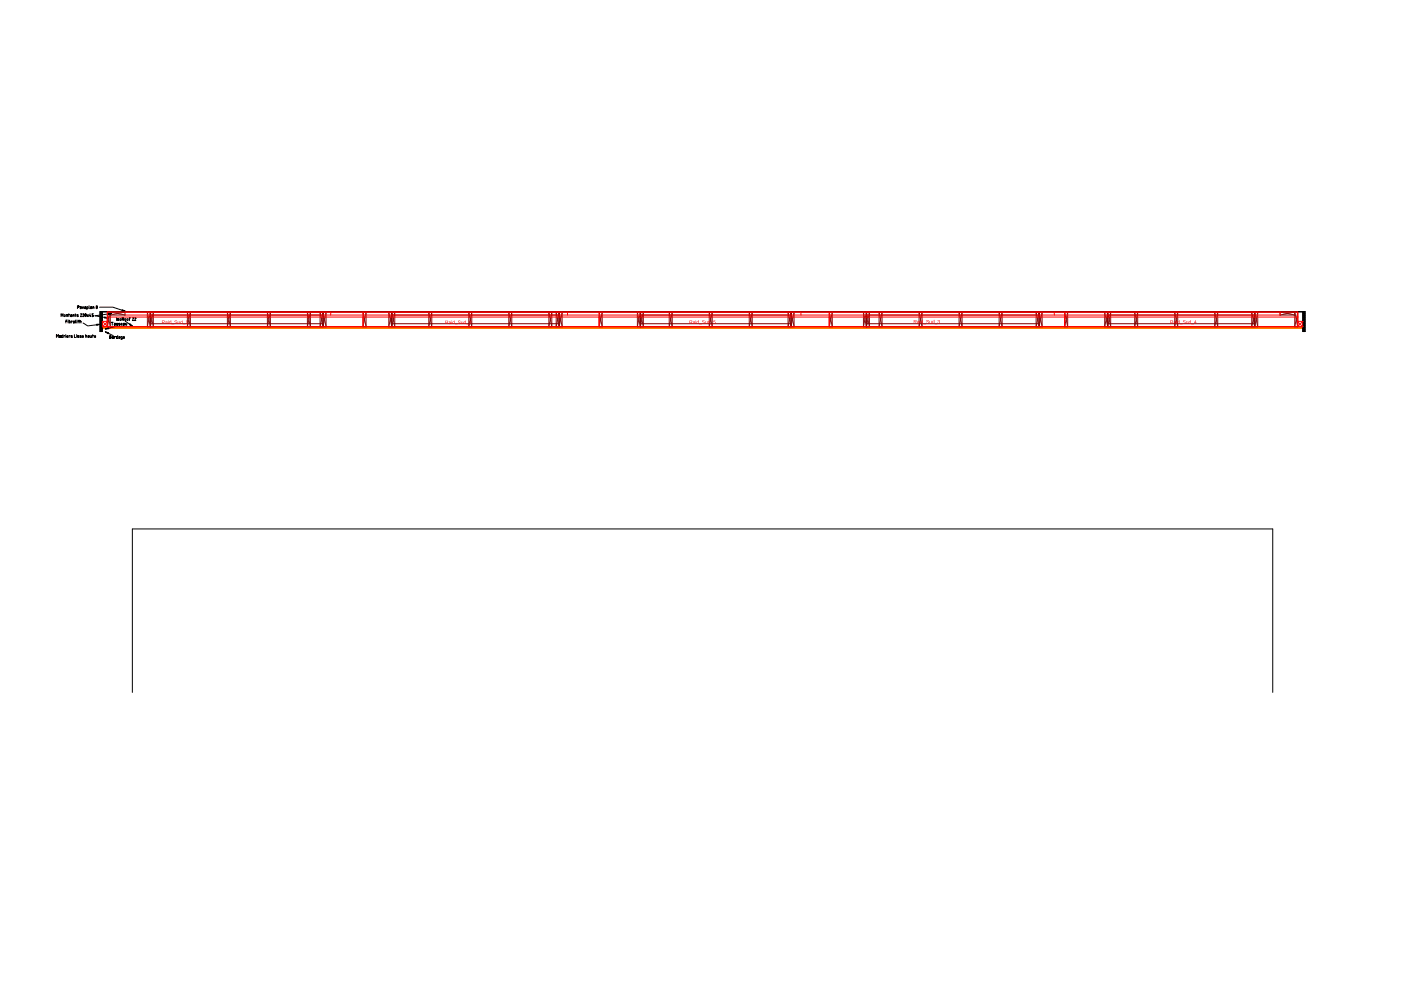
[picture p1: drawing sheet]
<svg xmlns="http://www.w3.org/2000/svg" width="420mm" height="297mm" viewBox="0 0 420 297" stroke-linecap="round" stroke-linejoin="round" font-family="sans-serif">
<g fill="none" stroke="#000" stroke-width=".3">
<path d="M18.3 94.9v-.9l.3 .5 .3-.5v.9M19.7 96.3h.4M19.9 94.9v-.6l.3 .1 .1 .5M20.1 95.9h-.4v.9M20.4 95.9v.1M20.4 96.2v.6M20.5 94.3h.3M20.6 94v.9M20.7 95.9v.9h.4v-.5l-.4-.1M21.2 94.3l.3 .1v.5h-.3v-.2l.3-.1M21.7 96.3l-.3-.1v.6M21.8 94.9v-.6l.4 .1v.5"/>
<path d="M22 96.2l.3 .1 .1 .5h-.4v-.2l.4-.1M22.5 94.3h.3M22.6 94v.9M22.7 95.9l.1 .9M23 95.9v.1M23 96.2v.6M23.2 92.1h.5v-.4l-.5-.1v.9M23.3 96.2h.3M23.4 95.9v.9M23.5 94.4l-.4 .1 .3 .3-.3 .1M23.9 96.2l.4 .1v.5M23.9 95.9v.9"/>
<path d="M24 91.9l.3 .1 .1 .5h-.4v-.2l.4-.1M24.1 94.2l.2-.2 .2 .2-.4 .7h.4M24.7 91.9l.2 .6 .2-.6M24.8 94.2l.2-.2 .2 .2-.4 .7h.4M24.9 96.8l1.4 .9 3.7-.5M25.4 91.9l.3 .1v.5h-.3v-.2l.3-.1M25.6 94.1l.2 .3-.1 .5-.2-.3zM26 92.5h.4v-.5l-.4-.1v.9M26.1 94.3l.4 .6M26.5 94.3l-.4 .6M26.7 91.6l.1 .9M27 94l-.2 .7h.5"/>
<path d="M27.1 91.9l.3 .1 .1 .5h-.4v-.2l.4-.1M27.2 94.5v.4M27.8 92.5v-.6l.3 .1 .1 .5M28 94h-.4v.4l.4 .2-.1 .2-.3 .1M29.9 92.1h4l3.7 1.2M30.2 93.4l-.2 .1M30.4 93.4l-.4 .3M30.6 93.4l-.6 .5M30.7 93.5h360M30.7 93.4v6h-.7M30.7 99.2l-.1 .2M30.7 99l-.3 .4"/>
<path d="M30.7 98.8l-.5 .6M30.7 98.6l-.7 .7M30.7 98.4l-.7 .7M30.7 98.2l-.7 .7M30.7 98l-.7 .7M30.7 97.8l-.7 .7M30.7 97.6l-.7 .7M30.7 97.4l-.7 .7M30.7 97.2l-.7 .7M30.7 97l-.7 .7M30.7 96.8l-.7 .7M30.7 96.6l-.7 .7"/>
<path d="M30.7 96.4l-.7 .7M30.7 96.2l-.7 .7M30.7 96l-.7 .7M30.7 95.8l-.7 .7M30.7 95.6l-.7 .7M30.7 95.4l-.7 .7M30.7 95.2l-.7 .7M30.7 95l-.7 .7M30.7 94.8l-.7 .7M30.7 94.6l-.7 .7M30.7 94.4l-.7 .7M30.7 94.2l-.7 .7"/>
<path d="M30.7 94l-.7 .7M30.7 93.8l-.7 .7M30.7 93.6l-.7 .7M30.7 93.4l-.7 .7M31.6 99.5l2.3 1.1M33.4 96.6h.6M33.5 94l-5 .7 3.8 .6M33.7 96.6v.9M34.3 96.9h.3v.6l-.3-.1v-.2h.3M35 95.2v.9M35.2 97.7l-3.6 .9M35.3 96.9l-.4 .1 .4 .4h-.4"/>
<path d="M35.6 95.6h-.3l.3 .4h-.4M36 96.9l-.4 .1 .4 .4h-.4M36.3 97.2h.4l-.1-.2h-.3v.3l.4 .2M36.6 95.7h.3M36.9 95.7l.1-.4-.4-.1v.9M36.9 95.7l.2 .4M37 96.9h.3v.6l-.3-.1v-.2h.3M37.6 96.3l2.1 1.5M37.6 96.9l.2 .6h.2v-.6M38.7 95.5h.3M39 95.2l-.2 .2v.7M39.7 95.4l.2-.2 .2 .2-.4 .7h.4"/>
<path d="M40.4 95.4l.2-.2 .1 .2-.3 .7h.3M390.7 93.4v6h.7M390.8 93.4h-.1M391 93.4l-.3 .2M391.2 93.4l-.5 .4M391.4 93.4l-.7 .6M391.4 93.4h-361.4v6M391.4 93.4v6M391.4 93.5l-.7 .7M391.4 93.7l-.7 .7M391.4 93.9l-.7 .7M391.4 94.1l-.7 .7"/>
<path d="M391.4 94.3l-.7 .7M391.4 94.5l-.7 .7M391.4 94.7l-.7 .7M391.4 94.9l-.7 .7M391.4 95.1l-.7 .7M391.4 95.3l-.7 .7M391.4 95.5l-.7 .7M391.4 95.7l-.7 .7M391.4 95.9l-.7 .7M391.4 96.1l-.7 .7M391.4 96.3l-.7 .7M391.4 96.5l-.7 .7"/>
<path d="M391.4 96.7l-.7 .7M391.4 96.9l-.7 .7M391.4 97.1l-.7 .7M391.4 97.3l-.7 .7M391.4 97.5l-.7 .7M391.4 97.7l-.7 .7M391.4 97.9l-.7 .7M391.4 98.1l-.7 .7M391.4 98.3l-.7 .7M391.4 98.5l-.7 .7M391.4 98.7l-.6 .7M391.4 98.9l-.4 .5"/>
<path d="M391.4 99.1l-.2 .3M391.4 99.3v.1M16.9 101.2v-.9l.3 .5 .3-.5v.9M17.8 100.6h.3l.1 .6-.4-.1v-.2h.4M18.9 100.3v.9l-.4-.1v-.5h.4M19.4 100.7l-.3-.1v.6M19.7 100.3h.1M19.7 100.6v.6M20 100.9h.4l-.1-.3h-.2l-.1 .4 .4 .2M21 100.7l-.3-.1v.6M21.7 100.6h-.4l.4 .4-.4 .1M22.3 100.3v.9h.4"/>
<path d="M23 100.3h.1M23 100.6v.6M23.7 100.6l-.4 .1 .3 .4h-.3M24.4 100.6l-.4 .1 .3 .4h-.3M24.6 100.9h.4v-.3h-.3l-.1 .4 .4 .2M25.7 100.6h.3l.1 .6M25.7 100.3v.9M26.4 100.6h.3l.1 .6-.4-.1v-.2h.4M27 100.6l.2 .6h.2v-.6M27.7 100.6h.3M27.8 100.3v.9M28.3 100.9h.4l-.1-.3h-.2l-.1 .4 .4 .2"/>
<path d="M32.9 101h.2M33.1 101l.2-.4h-.4v.8l.5-.2M33.1 101l.3 .2M33.4 101.2h.1M33.7 100.9h.3v.5h-.3v-.2h.3M34.6 101l-.3-.1v.5M35.3 100.6v.8h-.3v-.5h.3M35.6 100.9h.3l.1 .5h-.4v-.2h.4M36.7 101.4h-.4v-.5h.4v.7l-.4 .1M36.9 101.2h.4v-.3h-.3l-.1 .4 .4 .1M39.7 207.5v-49h342v49"/>
<circle cx="19.4" cy="94.7" r=".24"/>
<circle cx="29" cy="92.3" r=".21"/>
<circle cx="29" cy="91.8" r=".17"/>
<circle cx="36.1" cy="95.8" r=".24"/>
<circle cx="37.6" cy="95.8" r=".24"/>
<circle cx="38.3" cy="95.8" r=".24"/>
</g>
<g fill="none" stroke="#850e0e" stroke-width=".3">
<path d="M32.2 97.9h.9M32.2 93.5h5.3M32.2 93.5v4.4M32.2 93.5l.9 4.4M33.1 93.5v4.4M33.1 93.5l-.9 4.4M33.1 93.5l4.4 .9M37.5 93.5v.9M37.5 93.5l-4.4 .9h4.4M44.2 97.9h1.8M44.2 93.5h1.8M44.2 93.5v4.4"/>
<path d="M44.2 93.5l.9 4.4M45.1 93.5v4.4M45.1 93.5l-.9 4.4M45.1 93.5l.9 4.4M46 93.5v4.4M46 93.5l-.9 4.4M56.2 97.9h.9M56.2 93.5h.9M56.2 93.5v4.4M56.2 93.5l.9 4.4M57.1 93.5v4.4M57.1 93.5l-.9 4.4"/>
<path d="M68.2 97.9h.9M68.2 93.5h.9M68.2 93.5v4.4M68.2 93.5l.9 4.4M69.1 93.5v4.4M69.1 93.5l-.9 4.4M80.2 97.9h.9M80.2 93.5h.9M80.2 93.5v4.4M80.2 93.5l.9 4.4M81.1 93.5v4.4M81.1 93.5l-.9 4.4"/>
<path d="M92.2 97.9h.9M92.2 93.5h.9M92.2 93.5v4.4M92.2 93.5l.9 4.4M93.1 93.5v4.4M93.1 93.5l-.9 4.4M96 97.9h1.8M96 93.5h1.8M96 93.5v4.4M96 93.5l.9 4.4M96.9 93.5v4.4M96.9 93.5l-.9 4.4"/>
<path d="M96.9 93.5l.9 4.4M97.8 93.5v4.4M97.8 93.5l-.9 4.4M108.9 97.9h.9M108.9 93.5h.9M108.9 93.5v4.4M108.9 93.5l.9 4.4M109.8 93.5v4.4M109.8 93.5l-.9 4.4M116.6 97.9h1.8M116.6 93.5h1.8M116.6 93.5v4.4"/>
<path d="M116.6 93.5l.9 4.4M117.5 93.5v4.4M117.5 93.5l-.9 4.4M117.5 93.5l.9 4.4M118.4 93.5v4.4M118.4 93.5l-.9 4.4M128.6 97.9h.9M128.6 93.5h.9M128.6 93.5v4.4M128.6 93.5l.9 4.4M129.5 93.5v4.4M129.5 93.5l-.9 4.4"/>
<path d="M140.6 97.9h.9M140.6 93.5h.9M140.6 93.5v4.4M140.6 93.5l.9 4.4M141.5 93.5v4.4M141.5 93.5l-.9 4.4M152.6 97.9h.9M152.6 93.5h.9M152.6 93.5v4.4M152.6 93.5l.9 4.4M153.5 93.5v4.4M153.5 93.5l-.9 4.4"/>
<path d="M164.6 97.9h.9M164.6 93.5h.9M164.6 93.5v4.4M164.6 93.5l.9 4.4M165.5 93.5v4.4M165.5 93.5l-.9 4.4M166.8 97.9h1.8M166.8 93.5h1.8M166.8 93.5v4.4M166.8 93.5l.9 4.4M167.7 93.5v4.4M167.7 93.5l-.9 4.4"/>
<path d="M167.7 93.5l.9 4.4M168.6 93.5v4.4M168.6 93.5l-.9 4.4M179.7 97.9h.9M179.7 93.5h.9M179.7 93.5v4.4M179.7 93.5l.9 4.4M180.6 93.5v4.4M180.6 93.5l-.9 4.4M191.1 97.9h1.8M191.1 93.5h1.8M191.1 93.5v4.4"/>
<path d="M191.1 93.5l.9 4.4M192 93.5v4.4M192 93.5l-.9 4.4M192 93.5l.9 4.4M192.9 93.5v4.4M192.9 93.5l-.9 4.4M200.7 97.9h.9M200.7 93.5h.9M200.7 93.5v4.4M200.7 93.5l.9 4.4M201.6 93.5v4.4M201.6 93.5l-.9 4.4"/>
<path d="M212.7 97.9h.9M212.7 93.5h.9M212.7 93.5v4.4M212.7 93.5l.9 4.4M213.6 93.5v4.4M213.6 93.5l-.9 4.4M224.7 97.9h.9M224.7 93.5h.9M224.7 93.5v4.4M224.7 93.5l.9 4.4M225.6 93.5v4.4M225.6 93.5l-.9 4.4"/>
<path d="M236.3 97.9h1.8M236.3 93.5h1.8M236.3 93.5v4.4M236.3 93.5l.9 4.4M237.2 93.5v4.4M237.2 93.5l.9 4.4M237.2 93.5l-.9 4.4M238.1 93.5v4.4M238.1 93.5l-.9 4.4M248.7 97.9h.9M248.7 93.5h.9M248.7 93.5v4.4"/>
<path d="M248.7 93.5l.9 4.4M249.6 93.5v4.4M249.6 93.5l-.9 4.4M258.9 97.9h1.8M258.9 93.5h1.8M258.9 93.5v4.4M258.9 93.5l.9 4.4M259.8 93.5v4.4M259.8 93.5l-.9 4.4M259.8 93.5l.9 4.4M260.7 93.5v4.4M260.7 93.5l-.9 4.4"/>
<path d="M263.6 97.9h.9M263.6 93.5h.9M263.6 93.5v4.4M263.6 93.5l.9 4.4M264.5 93.5v4.4M264.5 93.5l-.9 4.4M275.6 97.9h.9M275.6 93.5h.9M275.6 93.5v4.4M275.6 93.5l.9 4.4M276.5 93.5v4.4M276.5 93.5l-.9 4.4"/>
<path d="M287.6 97.9h.9M287.6 93.5h.9M287.6 93.5v4.4M287.6 93.5l.9 4.4M288.5 93.5v4.4M288.5 93.5l-.9 4.4M299.6 97.9h.9M299.6 93.5h.9M299.6 93.5v4.4M299.6 93.5l.9 4.4M300.5 93.5v4.4M300.5 93.5l-.9 4.4"/>
<path d="M310.7 97.9h1.8M310.7 93.5h1.8M310.7 93.5v4.4M310.7 93.5l.9 4.4M311.6 93.5v4.4M311.6 93.5l.9 4.4M311.6 93.5l-.9 4.4M312.5 93.5v4.4M312.5 93.5l-.9 4.4M319.3 97.9h.9M319.3 93.5h.9M319.3 93.5v4.4"/>
<path d="M319.3 93.5l.9 4.4M320.2 93.5v4.4M320.2 93.5l-.9 4.4M331.3 97.9h1.8M331.3 93.5h1.8M331.3 93.5v4.4M331.3 93.5l.9 4.4M332.2 93.5v4.4M332.2 93.5l.9 4.4M332.2 93.5l-.9 4.4M333.1 93.5v4.4M333.1 93.5l-.9 4.4"/>
<path d="M340.3 97.9h.9M340.3 93.5h.9M340.3 93.5v4.4M340.3 93.5l.9 4.4M341.2 93.5v4.4M341.2 93.5l-.9 4.4M352.3 97.9h.9M352.3 93.5h.9M352.3 93.5v4.4M352.3 93.5l.9 4.4M353.2 93.5v4.4M353.2 93.5l-.9 4.4"/>
<path d="M364.3 97.9h.9M364.3 93.5h.9M364.3 93.5v4.4M364.3 93.5l.9 4.4M365.2 93.5v4.4M365.2 93.5l-.9 4.4M375.4 97.9h1.8M375.4 93.5h1.8M375.4 93.5v4.4M375.4 93.5l.9 4.4M376.3 93.5v4.4M376.3 93.5l-.9 4.4"/>
<path d="M376.3 93.5l.9 4.4M377.2 93.5v4.4M377.2 93.5l-.9 4.4M383.9 93.5h5.3M383.9 93.5l4.4 .9h-4.4M383.9 93.5v.9M388.3 97.9h.9M388.3 93.5v4.4M388.3 93.5l.9 4.4M388.3 93.5l-4.4 .9M389.2 93.5v4.4M389.2 93.5l-.9 4.4"/>
</g>
<g fill="none" stroke="#ff7f00" stroke-width=".3">
<path d="M30.7 98.2h360M30.7 98.1l360 .1M30.7 98h360M30.7 98v.1M30.7 98.1v.1M30.7 97.9l.3 .5M30.7 98.1v.3M30.7 98h.1M30.8 98.3v.1M30.8 97.9v.1M30.8 98.1v.2M30.8 98.4h.1"/>
<path d="M30.8 98.3h.1M30.9 98v.1M30.9 98.4h.1M30.9 97.9v.1M30.9 98.2v.1M30.9 98.1h.1M30.9 98l-.1 .1M31 98l.3 .3M31 98.1v.1M31 98.2l-.1 .2M31 97.9v.1M31 98.4h.1"/>
<path d="M31 98v.1M31.1 98.3h.1M31.1 98.4h.1M31.1 97.9v.2M31.1 98.2v.1M31.2 98.1l-.1 .3M31.2 97.9v.1M31.2 98.4h.1M31.2 98v.1M31.3 97.9l.2 .5v-.4M31.3 98h.1M31.4 98l-.1 .3"/>
<path d="M31.4 98.3v.1M31.4 97.9v.1M31.4 98.1h-.1M31.4 98.4h.1M31.4 98.3h.1M31.5 97.9l.2 .4M31.6 97.9v.1M31.6 98.4h.1M31.6 98.1v.1M31.6 98v.1M31.7 98.1v.1M31.7 97.9l.3 .5"/>
<path d="M31.7 98l-.1 .4M31.8 98.3v.1M31.8 97.9v.1M31.8 98.1v.2M31.8 98.4h.1M31.8 98.3h.1M31.8 98l.1 .1M31.9 97.9l-.1 .2M31.9 98.2l-.1 .1M31.9 98.1h-.1M31.9 98.1l-.1 .3M32 97.9l.3 .4"/>
<path d="M32 98.4h.1M32 98l-.1 .1M32 97.9v.1M32.1 98.2v.1M32.1 98.1h-.1M32.1 98.1l-.1 .3M32.2 97.9v.1M32.2 98.4h.1M32.2 98l-.1 .1M32.2 98.1l.1 .1M32.2 98.3h.1M32.2 97.9l.2 .5"/>
<path d="M32.3 98h-.1M32.4 98l.2 .3M32.4 98.3v.1M32.4 98.4h.1M32.4 98.1l-.1 .1M32.4 98l-.2 .3M32.4 98.1v.3M32.5 98.1h-.1M32.5 98h-.1M32.5 97.9v.1M32.5 98.4h.1M32.5 98.1v.1"/>
<path d="M32.5 98v.1M32.6 98v.1M32.6 98.1v.1M32.6 97.9l.3 .5M32.6 98.1l-.1 .3M32.6 98h.1M32.7 97.9v.1M32.7 98.3v.1M32.7 98.4h.1M32.8 98l-.1 .3M32.8 98.4h.1M32.8 97.9l-.1 .2"/>
<path d="M32.8 98.2v.1M32.9 98.1l-.1 .3M32.9 97.9l.3 .4M32.9 98.4h.1M32.9 98v.1M33 98.3h.1M33 98.4h.1M33 97.9v.2M33 98.2v.1M33.1 97.9l-.1 .5M33.1 98.4h.1M33.2 98.1v.1"/>
<path d="M33.2 98.3h.1M33.2 97.9l.2 .5v-.2M33.2 98h.1M33.3 98.3v.1M33.3 97.9l-.1 .4M33.3 98.4h.1M33.3 98.3h.1M33.3 98.1v.1M33.4 97.9l.2 .4M33.4 98h.1M33.5 98l-.1 .2M33.5 97.9v.1"/>
<path d="M33.5 98.4h.1M33.5 98.1v.1M33.6 98v.1M33.6 98.1v.1M33.6 97.9l.3 .5M33.6 98.1l-.1 .3M33.6 98h.1M33.7 98.3v.1M33.7 97.9v.1M33.7 98.1v.2M33.7 98.4h.1M33.7 98.3h.1"/>
<path d="M33.7 98v.1M33.8 98v.1M33.8 98.4h.1M33.8 97.9v.1M33.8 98.2v.1M33.8 98.1v.1M33.8 98.2v.2M33.9 97.9l-.1 .1M33.9 98.4h.1M33.9 98l-.1 .1M33.9 98.3h.1M33.9 97.9v.2"/>
<path d="M34 98.2l-.1 .1M34 98.1l-.1 .3M34.1 97.9v.1M34.1 98.4h.1M34.1 98l-.1 .1M34.1 98.1l.1 .1M34.1 97.9l.2 .5 .1-.3M34.2 98h-.1M34.2 98.3l.1 .1M34.3 97.9l-.2 .5-.3-.4M34.3 98.4h.1M34.3 98.3h-.1"/>
<path d="M34.3 98.1l-.1 .1M34.3 97.9l.1 .2M34.4 98h-.1M34.4 97.9l.2 .5M34.5 98.1v.2M34.5 98.4h-.1M34.5 98l-.1 .1M34.5 98v.4M34.5 98.4h.1M34.5 97.9l.3 .5M34.5 98.3v.1M34.5 98h.1"/>
<path d="M34.6 97.9v.1M34.6 98.1v.2M34.6 98.4h.1M34.6 98.3h.1M34.6 98v.1M34.7 98v.1M34.7 98.4h.1M34.7 97.9v.2M34.7 98.2v.1M34.8 98.1l.1-.2 .2 .4M34.8 98.1v.2M34.8 98.3l-.1 .1"/>
<path d="M34.9 98.3h.1M34.9 98.4h.1M34.9 98.2v.1M34.9 98.1h.1M35 98.1l-.1 .3M35 97.9v.1M35 98.4h.1M35 98v.1M35.1 98.1v.1M35.1 98.3h.1M35.1 97.9l.2 .5v-.3M35.1 98h.1"/>
<path d="M35.2 97.9l-.1 .4M35.2 98.3v.1M35.2 98.4h.1M35.2 98.1v.1M35.3 98v.1M35.3 97.9l.3 .5M35.3 98h.1M35.4 98.3v.1M35.4 97.9v.1M35.4 98.1v.2M35.4 98.4h.1M35.4 98v.1"/>
<path d="M35.5 98v.1M35.5 98.4h.1M35.5 97.9l.3 .5M35.5 98.3v.1M35.5 98.1l-.1 .2M35.5 98h.1M35.6 97.9v.1M35.6 98.1v.2M35.6 98.4h.1M35.6 98v.1M35.7 98v.1M35.7 98.4h.1"/>
<path d="M35.7 97.9v.2M35.7 98.2v.1M35.8 98.1l-.1 .3M35.8 97.9l.3 .4M35.8 98.4h.1M35.8 98v.1M35.9 97.9v.1M35.9 98.2v.1M35.9 98.1h-.1M35.9 98h-.1M35.9 98v.1M35.9 98.1l-.1 .3"/>
<path d="M36 97.9l-.1 .1M36 98.4h.1M36 98.1l.1 .1M36 98.3h.1M36 97.9l.2 .5 .1-.2M36.1 98h-.1M36.1 98.3l.1 .1M36.2 97.9l-.2 .4M36.2 98.4h.1M36.2 98.3h-.1M36.2 98.1l-.1 .1M36.2 97.9l.3 .5"/>
<path d="M36.3 98.1v.1M36.3 98.2l.1 .1M36.4 97.9l-.1 .2M36.4 98.4h.1M36.4 98.1l-.1 .1M36.4 98l-.1 .1M36.4 98l.1 .1M36.4 97.9l.3 .5M36.5 98.1l-.1 .3M36.5 98.3l-.1 .1M36.5 98h-.1M36.5 97.9v.1"/>
<path d="M36.5 98.1v.2M36.5 98.4h.1M36.5 98.3h.1M36.5 98v.1M36.6 98v.1M36.6 98.4h.1M36.6 97.9v.2M36.6 98.2v.1M36.7 98.1l-.1 .3M36.7 97.9l.3 .5M36.7 98.4h.1M36.7 98v.1"/>
<path d="M36.8 98.3h.1M36.8 98.4h.1M36.8 97.9v.2M36.8 98.2v.1M36.9 97.9v.1M36.9 98v.1M36.9 98.4h.1M36.9 98.1l-.1 .3M37 98.1v.1M37 97.9l.2 .5v-.3M37 98h.1M37.1 98.3v.1"/>
<path d="M37.1 97.9l-.1 .5M37.1 98.4h.1M37.1 98.3h.1M37.1 98.1v.1M37.2 98v.1M37.2 97.9l.3 .5M37.2 98h.1M37.3 97.9v.1M37.3 98.1v.2M37.3 98.4h.1M37.3 98v.1M37.4 98l-.1 .4"/>
<path d="M37.4 98.4h.1M37.4 97.9l.3 .5M37.4 98.3v.1M37.4 98h.1M37.5 97.9v.1M37.5 98.1v.2M37.5 98.4h.1M37.5 98.3h.1M37.5 98v.1M37.6 98v.1M37.6 98.4h.1M37.6 97.9v.2"/>
<path d="M37.6 98.2v.2M37.7 97.9l.3 .4M37.7 98v.3M37.7 98.4h.1M37.8 98.3h.1M37.8 98.4h.1M37.8 97.9v.2M37.8 98.2v.1M37.8 98.1v.3M37.9 97.9v.1M37.9 98.4h.1M37.9 98l-.1 .1"/>
<path d="M37.9 97.9l.2 .5 .1-.3M38 98h-.1M38 98v.3M38 98.3l.1 .1M38.1 97.9l-.1 .1M38.1 98.1h-.2M38.1 98.4h.1M38.1 98.3h-.1M38.1 98l.1 .1M38.1 97.9l.4 .5M38.2 98h-.1M38.2 98.3l.1 .1"/>
<path d="M38.3 97.9l-.1 .1M38.3 98.1v.2M38.3 98.4h.1M38.3 98l-.1 .1M38.3 97.9l.3 .5M38.4 98.1l-.2 .2M38.4 97.9v.2M38.5 98.1l-.2 .3M38.5 98.4h-.1M38.5 98l-.1 .1M38.5 98v.1M38.5 98.4h.1"/>
<path d="M38.5 97.9v.2M38.5 98.2v.2M38.6 98.1v.2M38.6 97.9l.3 .4M38.6 98.4h.1M38.6 98.3h.1M38.6 98v.1M38.7 98.4h.1M38.7 97.9v.1M38.7 98.1h.1M38.8 98.1h.1M38.8 97.9v.1"/>
<path d="M38.8 98l-.1 .3M38.8 98.4h.1M38.8 98.3l-.1 .1M38.9 98.1v.1M38.9 98.3h.1M38.9 97.9l.2 .5v-.4M38.9 98h.1M39 98.3v.1M39 97.9l-.1 .4M39 98.4h.1M39 98.3h.1M39 98.1v.1"/>
<path d="M39.1 97.9l.3 .5M39.2 98.3v.1M39.2 97.9v.1M39.2 98.1v.2M39.2 98.4h.1M39.2 98v.1M39.3 98v.1M39.3 98.4h.1M39.3 97.9l.3 .5M39.3 98.3v.1M39.3 98.1l-.1 .2M39.3 98h.1"/>
<path d="M39.4 98v.3M39.4 98.1h.1M39.4 98.3h.1M39.5 98.4h.1M39.5 98.3v.1M39.5 98.2v.1M39.6 98.1v.2M39.6 97.9l.3 .5M39.6 98.4h.1M39.6 98.3h.1M39.6 98v.1M39.7 98.3h.1"/>
<path d="M39.7 98.4h.1M39.7 97.9v.2M39.8 98.1l.1 .1M39.8 97.9v.1M39.8 98.4h.1M39.8 98.3h.1M39.8 98l-.1 .4M39.8 98.3v.1M39.9 97.9l.1 .5 .1-.3M39.9 98h-.1M39.9 98.3l.1 .1M40 97.9l-.2 .4"/>
<path d="M40 98.4h.1M40 98.3h-.1M40 98.1l-.1 .1M40 98l.1 .1M40 97.9l.4 .5M40.1 98h-.1M40.2 97.9l-.1 .1M40.2 98.1v.2M40.2 98.4h.1M40.2 98l-.1 .1M40.2 98l.1 .1M40.2 97.9l.3 .5"/>
<path d="M40.3 98.1l-.1 .3M40.3 98.3l-.1 .1M40.3 98h-.1M40.4 97.9l-.1 .1M40.4 98.1v.2M40.4 98.4h.1M40.4 98.3h-.1M40.4 98l-.1 .1M40.4 98l.1 .1M40.4 97.9l.1 .1M40.5 98.2l-.1 .1M40.5 98l-.1 .1"/>
<path d="M40.5 98l.3 .3M40.5 98.1v.1M40.5 98.2l-.1 .2M40.5 97.9v.1M40.5 98.4h.1M40.5 98v.1M40.6 98.3h.1M40.6 98.4h.1M40.6 97.9v.2M40.7 98.1h.1M40.7 97.9v.1M40.7 98.4h.1"/>
<path d="M40.7 98.3h.1M40.7 98l-.1 .4M40.8 97.9l.2 .5v-.3M40.8 98h.1M40.9 98h.1M40.9 98.3v.1M40.9 97.9v.1M40.9 98.1h-.1M40.9 98.4h.1M40.9 98.3h.1M41 98v.1M41 97.9l.3 .5"/>
<path d="M41 98l-.2 .3M41.1 98.3v.1M41.1 97.9v.1M41.1 98.1v.2M41.1 98.4h.1M41.1 98v.1M41.2 98.4h.1M41.2 97.9l.3 .5M41.2 98l-.1 .3M41.2 98.3v.1M41.3 97.9v.1M41.3 98.1v.2"/>
<path d="M41.3 98.4h.1M41.3 98.3h.1M41.3 98v.1M41.4 98v.1M41.4 98.4h.1M41.4 97.9v.2M41.4 98.2v.2M41.5 97.9l.3 .5v-.4M41.5 98.1v.2M41.5 98.4h.1M41.5 98.3h.1M41.6 98.3h.1"/>
<path d="M41.6 98.4h.1M41.6 97.9l-.1 .2M41.6 98.1h.1M41.7 98.1h.1M41.7 97.9v.1M41.7 98.4h.1M41.7 98.3h.1M41.7 98l-.1 .4M41.8 98.3h.1M41.8 97.9l.1 .5M41.9 98.3v.1M41.9 98.4h.1"/>
<path d="M41.9 98.1l-.1 .1M41.9 98.1v.3M41.9 98.1v-.2l.4 .5M42 98l-.2 .1M42 98.3l.1 .1M42.1 97.9l-.1 .1M42.1 98.1v.2M42.1 98.4h.1M42.1 98l-.1 .1M42.1 98l.1 .1M42.1 97.9l.4 .5M42.2 98.3l-.1 .1"/>
<path d="M42.2 98.1l-.2 .2M42.2 98h-.1M42.3 97.9l-.1 .1M42.3 98.1l-.1 .2M42.3 98.4h.1M42.3 98l-.1 .1M42.3 98l.1 .1M42.3 97.9v.2M42.4 98.2l-.1 .2M42.4 98.1l.1 .2M42.4 97.9l.3 .5v-.4M42.5 98.4h-.1"/>
<path d="M42.5 98.3h-.1M42.5 98l-.1 .1M42.5 98.3h.1M42.5 98.4h.1M42.5 97.9v.2M42.6 98.1h.1M42.6 97.9l-.1 .5M42.6 98.4h.1M42.6 98.3h.1M42.7 98.3h.1M42.7 97.9l.2 .5v-.2M42.8 98.3v.1"/>
<path d="M42.8 97.9h.2M42.8 98.4h.1M42.8 98.3h.1M42.8 98.1v.1M42.9 98v.1M42.9 97.9l.3 .5M42.9 98.1v.1M43 98.2v.1M43 98.4h.1M43 98.1v.1M43 98v.1M43.1 98v.1"/>
<path d="M43.1 98.4h.1M43.1 97.9v.1M43.1 98.1l-.1 .3M43.1 98.3v.1M43.2 98.1v.2M43.2 97.9l.3 .5 .1-.4M43.2 98.4h.1M43.2 98.3h.1M43.2 98v.1M43.3 98.4h.1M43.3 97.9v.2M43.3 98.2v.2"/>
<path d="M43.4 98.1v.1M43.4 97.9l.3 .5v-.3M43.4 98.4h.1M43.4 98.3h.1M43.4 98v.1M43.5 98.3h.1M43.5 97.9v.2M43.6 98.1h.1M43.6 97.9v.1M43.6 98.4h.1M43.6 98.3h.1M43.7 98.3h.1"/>
<path d="M43.7 97.9l.1 .5 .1-.3M43.7 98h.1M43.8 98.3v.1M43.8 97.9l.1 .1M43.8 98.4h.1M43.8 98.3h.1M43.8 98.1v.1M43.8 98l.1 .1M43.9 97.9l.3 .5M43.9 98h.1M44 98.1v.2M44 98l-.1 .1"/>
<path d="M44 98v.4M44 98.4h.1M44.1 98.3l-.1 .1M44.1 98.1l.1 .2M44.2 97.9l.2 .5M44.2 98.4h.1M44.2 98.3h-.1M44.2 98l-.1 .1M44.2 98.3h.1M44.2 97.9v.2M44.3 98.3l-.1 .1M44.3 98.2l-.1 .1"/>
<path d="M44.3 98.3h.2M44.4 97.9l.2 .5v-.4M44.4 98.4h.1M44.4 98.1l-.1 .1M44.4 97.9v.2M44.5 98.1h-.1M44.5 98.1h.1M44.5 97.9v.1M44.5 98.4h.1M44.5 98.3h.1M44.5 98l-.1 .4M44.6 98.3h.1"/>
<path d="M44.6 97.9l.2 .5v-.3M44.7 97.9v.1M44.7 98.3v.1M44.7 98.4h.1M44.7 98.1v.1M44.8 98v.1M44.8 97.9l.3 .5M44.8 98l-.1 .1M44.9 98.3v.1M44.9 97.9v.1M44.9 98.1v.2M44.9 98.4h.1"/>
<path d="M44.9 98v.1M45 98.4h.1M45 97.9v.1M45 98v.1M45 98.1l-.1 .2M45.1 98l.3 .4 .1-.4M45.1 98.1l-.1 .3M45.1 97.9v.1M45.1 98.4h.1M45.1 98v.1M45.2 98.3h.1M45.2 98.4h.1"/>
<path d="M45.2 97.9v.2M45.2 98.3v.1M45.2 98.2v.1M45.3 98.1v.1M45.3 97.9l.3 .5v-.4M45.3 98.4h.1M45.3 98.3h.1M45.3 98v.1M45.4 98.1h.1M45.4 97.9v.1M45.4 98h.1M45.5 97.9v.1"/>
<path d="M45.5 98.3h-.1M45.5 98.4h.1M45.6 98.3h.1M45.6 97.9l.2 .4M45.7 98.3v.1M45.7 97.9l.1 .1M45.7 98.4h.1M45.7 98.3h.1M45.7 98.1v.1M45.8 98v.3M45.8 97.9l.3 .5M45.8 98.3l.1 .1"/>
<path d="M45.9 97.9l-.1 .1M45.9 98.1v.2M45.9 98.4h.1M45.9 98l-.1 .1M45.9 98l.1 .1M45.9 97.9v.1M46 98.3l-.1 .1M46 98.1l-.2 .2M46.1 97.9l.2 .5 .2-.4M46.1 98v.1M46.1 98.3v.1M46.1 98.4h.1"/>
<path d="M46.1 97.9v.4M46.2 98.2l-.1 .1M46.2 98.1v.1M46.3 97.9l.2 .5M46.3 98.4h.1M46.3 98.3h-.1M46.3 98l-.1 .1M46.3 98.3h.1M46.3 97.9v.2M46.4 98.1h.1M46.4 98.3h.1M46.5 98l.2 .4v-.3"/>
<path d="M46.5 98.4h-.1M46.5 98.1v.3M46.5 98.1h.1M46.5 98h.1M46.6 98.3v.1M46.6 97.9l.1 .1M46.6 98.4h.1M46.6 98.3h.1M46.6 98.1v.1M46.7 98v.1M46.7 97.9l.3 .5M46.8 97.9v.1"/>
<path d="M46.8 98.1v.2M46.8 98.4h.1M46.8 98v.1M46.9 98v.1M46.9 98.4h.1M46.9 97.9v.1M46.9 98.1l-.1 .3M46.9 98.3v.1M47 98.1v.2M47 97.9l.3 .5 .1-.4M47 98.4h.1M47 98.3h.1"/>
<path d="M47 98v.1M47.1 98.3h.1M47.1 98.4h.1M47.1 97.9v.2M47.1 98.3v.1M47.1 98.2v.1M47.2 97.9l.3 .5v-.2M47.2 98v.2M47.2 98.4h.1M47.2 98.3h.1M47.3 98.3h.1M47.3 97.9v.2"/>
<path d="M47.4 98.1h.1M47.4 97.9v.1M47.4 98.4h.1M47.4 98.3h.1M47.5 98.3h.1M47.5 97.9l.2 .5v-.3M47.5 98h.1M47.6 98h.1M47.6 98.3v.1M47.6 97.9v.1M47.6 98.4h.1M47.6 98.3h.1"/>
<path d="M47.6 98.1v.1M47.7 98v.1M47.7 97.9l.3 .5M47.7 98l-.2 .2M47.8 98.3v.1M47.8 97.9v.1M47.8 98.1v.2M47.8 98.4h.1M47.8 98v.1M47.9 97.9v.1M47.9 98v.1M47.9 98.1l-.1 .2"/>
<path d="M47.9 98l.3 .4 .2-.4M47.9 98.1l-.1 .3M48 97.9l-.1 .1M48 98.4h.1M48 98l-.1 .1M48 98.3h.1M48 97.9v.2M48.1 98.3l-.1 .1M48.1 98.2l-.1 .1M48.1 98.1v.1M48.2 97.9l.2 .5 .1-.4M48.2 98.4h.1"/>
<path d="M48.2 98.3h-.1M48.2 98l-.1 .1M48.2 98.3h.1M48.2 97.9v.1M48.3 98.1h-.1M48.3 98.1h.1M48.4 97.9v.1M48.4 98.4h.1M48.4 98.3h-.1M48.4 98.3h.1M48.4 97.9l.2 .5M48.5 97.9l.1 .2"/>
<path d="M48.5 98.4h.1M48.5 98.1v.1M48.6 98.1l-.1 .3M48.6 97.9l.3 .5M48.6 98.3v.1M48.6 98l-.1 .1M48.7 98.3v.1M48.7 97.9v.1M48.7 98.1v.2M48.7 98.4h.1M48.7 98v.1M48.8 98v.1"/>
<path d="M48.8 98.4h.1M48.8 97.9v.1M48.8 98.3v.1M48.8 98.1l-.1 .2M49 98.4h.1M49.1 98.2l-.2 .1M49.1 97.9l.3 .5v-.4M49.1 98.4h.1M49.1 98.3h.1M49.2 98.3h.1M49.2 97.9v.2M49.3 98.1h.1"/>
<path d="M49.3 97.9l-.1 .5-.3-.5 .1 .5M49.3 98.4h.1M49.3 98.3h.1M49.4 98.3h.1M49.4 97.9l.2 .4M49.5 98.3v.1M49.5 97.9h.2M49.5 98.4h.1M49.5 98.3h.1M49.5 98.1v.1M49.6 98v.1M49.6 97.9l.3 .5"/>
<path d="M49.6 98.1v.1M49.6 98.2v.1M49.7 98.2v.1M49.7 98.3v.1M49.7 98.4h.1M49.7 98.1v.1M49.7 98v.1M49.8 98v.1M49.8 98.4h.1M49.8 97.9v.1M49.8 98.3v.1M49.8 98.1l-.1 .2"/>
<path d="M49.9 97.9l.2 .5 .2-.4M49.9 98.4h.1M49.9 98v.1M49.9 98.3h.1M49.9 97.9l.1 .1M50 98.3l-.1 .1M50 98h-.1M50 98l.3 .4 .1-.3M50 98.1v.1M50.1 97.9l-.1 .1M50.1 98l-.2 .3v-.2M50.1 98.4h.1"/>
<path d="M50.1 98.3h-.1M50.1 98.3h.1M50.1 97.9v.2M50.2 98.1h.1M50.3 97.9v.1M50.3 98.4h.1M50.3 98.3h-.1M50.3 98.3h.1M50.3 97.9l.2 .5v-.3M50.4 98h-.1M50.4 98.3l.1 .1M50.5 97.9v.1"/>
<path d="M50.5 98.4h.1M50.5 98.3h-.1M50.5 98.1l-.1 .1M50.5 98v.1M50.5 97.9l.3 .5M50.6 98.3v.1M50.6 97.9v.1M50.6 98.1v.2M50.6 98.4h.1M50.6 98v.1M50.7 98.4h.1M50.7 97.9l-.1 .4"/>
<path d="M50.7 98.3v.1M50.8 97.9l.3 .5M50.8 98.4h.1M50.8 98v.1M50.9 98.3h.1M50.9 98.4h.1M50.9 97.9v.1M50.9 98.3v.1M51 98.1h.1M51 98.3h.1M51 98.4h.1M51 98.1v.1"/>
<path d="M51.1 98.1h.1M51.2 98.1h.1M51.2 97.9v.1M51.2 98.4h.1M51.2 98.3h.1M51.2 98l-.1 .4M51.3 98.3h.1M51.3 97.9l.2 .5M51.3 98v.4l-.2-.4-.3 .3v-.2M51.4 97.9l.1 .2M51.4 98.4h.1M51.4 98.1v.1"/>
<path d="M51.5 98.1l-.1 .3M51.5 97.9l.3 .5M51.5 98.3v.1M51.5 98l-.1 .1M51.6 98.3v.1M51.6 97.9v.1M51.6 98.1v.2M51.6 98.4h.1M51.6 98v.1M51.7 98v.1M51.7 98.4h.1M51.7 97.9v.1"/>
<path d="M51.7 98.3v.1M51.7 98.1l-.1 .2M51.8 97.9l.2 .5 .1-.4M51.8 98v.3M51.8 98.4h.1M51.9 98.3h.1M51.9 98.4h.1M51.9 97.9v.1M51.9 98.3v.1M51.9 98.1v.1M52 97.9v.1M52 98.4h.1"/>
<path d="M52 98.3h-.1M52 98l-.2 .3M52 98.3h.1M52 97.9l.2 .5 .1-.4M52.1 98.1v.1M52.1 98h-.1M52.1 98.3l.1 .1M52.2 97.9l-.1 .1M52.2 98.4h.1M52.2 98.3h-.1M52.2 97.9l.3 .4M52.3 98.3l.1 .1"/>
<path d="M52.4 97.9h.1M52.4 98.4h.1M52.4 98.3h-.1M52.4 98.1l-.1 .1M52.4 98l.1 .1M52.4 97.9l.3 .5M52.5 98.1v.1M52.5 98.2l-.1 .1M52.5 98.2v.1M52.5 98.3v.1M52.5 98.4h.1M52.5 98v.1"/>
<path d="M52.6 98v.1M52.6 98.4h.1M52.6 97.9v.1M52.6 98.3v.1M52.6 98.1l-.1 .2M52.7 97.9l.3 .5 .1-.4M52.7 98.4h.1M52.7 98v.1M52.8 98.3v.1M52.8 98.4h.1M52.8 97.9v.1M52.9 98.1v.1"/>
<path d="M52.9 97.9v.1M52.9 98l-.2 .3v-.2M52.9 98.4h.1M52.9 98.3h.1M53 98.3h.1M53 97.9l.2 .5M53 98v.2M53.1 97.9v.1M53.1 98.3v.1M53.1 98.4h.1M53.2 97.9l.2 .5v-.3M53.2 98.1v.3"/>
<path d="M53.2 98h.1M53.3 98.3v.1M53.3 97.9l.1 .1M53.3 98.4h.1M53.3 98.3h.1M53.3 98.1v.1M53.4 98v.1M53.4 97.9l.3 .5M53.5 98h.1M53.5 98.1v.2M53.5 98v.1M53.6 98l-.1 .4"/>
<path d="M53.6 98.4h.1M53.6 98.3v.1M53.7 97.9l.2 .5 .2-.5M53.7 98.4h.1M53.7 98v.1M53.8 98.3h.1M53.8 98.4h.1M53.8 97.9v.1M53.8 98.3v.1M53.9 98.1v.1M53.9 97.9l-.2 .4v-.2M53.9 98.4h.1"/>
<path d="M53.9 98.3h.1M53.9 97.9l.2 .5 .1-.4M54 98v.2M54 98.3l.1 .1M54.1 98.4h.1M54.1 98.3h-.1M54.1 97.9l.2 .5 .1-.3M54.3 97.9v.1M54.3 98.3v.1M54.3 98.4h.1M54.3 98.1l-.1 .1M54.3 98l.1 .1"/>
<path d="M54.3 97.9l.3 .5M54.4 98l-.2 .1M54.4 98.3l.1 .1M54.5 97.9l-.1 .1M54.5 98.4h.1M54.5 98l-.1 .1M54.5 98v.1M54.5 97.9l.4 .5 .1-.4M54.5 98.2l-.1 .1M54.6 98.1v.1M54.6 98.2v.1M54.6 97.9l-.1 .4"/>
<path d="M54.6 98.4h.1M54.6 98v.1M54.7 98.3h.1M54.7 98.4h.1M54.7 97.9v.1M54.7 98.3v.1M54.8 98.1v.1M54.8 97.9v.1M54.8 98.4h.1M54.8 98.3h.1M54.8 98l-.3 .4M54.9 98.3h.1"/>
<path d="M54.9 97.9l.2 .5v-.4M54.9 98.1v.1M54.9 98h.1M55 98.3v.1M55 97.9v.1M55 98.4h.1M55 98.3h.1M55.1 97.9l.2 .4M55.2 98.3v.1M55.2 97.9l.1 .1M55.2 98.4h.1M55.2 98.3h.1"/>
<path d="M55.2 98.1v.1M55.3 98v.3M55.3 97.9l.3 .5M55.4 98.2v.1M55.4 98.3v.1M55.4 98.3l.3-.4v.5M55.4 97.9v.1M55.4 98.4h.1M55.4 98v.1M55.5 98v.1M55.5 98.4h.1M55.5 97.9v.1"/>
<path d="M55.5 98.2v.2M55.6 98l.3 .4 .1-.4M55.7 98.4h.1M55.8 98.1v.1M55.8 97.9v.1M55.8 98.4h.1M55.8 98.3h.1M55.8 98l-.2 .3M55.9 98.3h.1M55.9 97.9l.1 .5M55.9 98v.2M56 97.9v.1"/>
<path d="M56 98.4h.1M56 98.4h.2M56 97.9l.2 .5 .1-.4M56.1 98.1l-.1 .3M56.1 98h-.1M56.2 97.9v.1M56.2 98.4h.1M56.2 98.1l-.1 .1M56.2 98l-.1 .1M56.2 98l.1 .1M56.2 97.9l.3 .5M56.3 98.2l.1 .1"/>
<path d="M56.4 97.9l-.1 .1M56.4 98.4h.1M56.4 98l-.1 .1M56.4 98l.1 .1M56.4 97.9l.1 .1M56.5 98.2l-.1 .2M56.5 97.9l-.1 .5M56.5 98.4h.1M56.5 98v.1M56.6 98.3h.1M56.6 98.4h.1M56.6 97.9v.1"/>
<path d="M56.6 98.3v.1M56.6 98h.1M56.7 98l-.2 .3v-.2M56.7 98.1v.1M56.7 97.9v.1M56.7 98.4h.1M56.7 98.3h.1M56.8 98.3h.1M56.8 97.9l.2 .5 .1-.1M56.8 98v.2M56.9 98.3v.1M56.9 97.9l-.1 .5-.3-.4"/>
<path d="M56.9 98.4h.1M56.9 98.3h.1M57 97.9l.2 .5v-.4M57 98.2v.1M57 98h.1M57.1 98l-.1 .2M57.1 98.3v.1M57.1 97.9v.1M57.1 98.4h.1M57.1 98.1v.1M57.2 98v.1M57.2 97.9l.3 .5"/>
<path d="M57.3 98.2v.1M57.3 98.3v.1M57.3 97.9v.1M57.3 98.4h.1M57.3 98v.1M57.4 98v.1M57.4 98.4h.1M57.4 97.9v.1M57.4 98.3v.1M57.4 98.2v.1M57.5 97.9l-.2 .4M57.5 98.4h.1"/>
<path d="M57.5 98v.1M57.6 98.3h.1M57.6 98.4h.1M57.6 97.9v.1M57.6 98.3v.1M57.7 98.1v.1M57.7 97.9v.1M57.7 98l-.2 .3v-.2M57.7 98.4h.1M57.7 98.3h.1M57.8 98.3h.1M57.8 97.9l.1 .5 .2-.3"/>
<path d="M57.8 98.1v.1M57.8 98h.1M57.9 98.3v.1M57.9 97.9l-.1 .5-.3-.4M57.9 98.4h.1M57.9 98.3h.1M57.9 97.9l.2 .5M58 98l-.1 .3M58 98.3l.1 .1M58.1 98l.4 .4M58.1 98.4h.1M58.1 98.1l-.1 .1"/>
<path d="M58.1 98l-.1 .1M58.1 98l.1 .1M58.2 98.3l-.1 .1M58.2 98l-.1 .1M58.2 98.2l.1 .1M58.2 98.3l.1 .1M58.3 97.9l-.1 .1M58.3 98.4h.1M58.3 98l-.1 .1M58.3 98l.1 .1M58.3 97.9l.1 .1M58.4 98.2l-.1 .2"/>
<path d="M58.5 97.9l-.3 .4M58.5 98v.3M58.5 98.4h.1M58.5 98.3h.1M58.5 97.9v.1M58.5 98.3v.1M58.6 98.1v.1M58.6 97.9v.1M58.6 98.4h.1M58.6 98.3h.1M58.6 98l-.2 .3M58.7 98.3h.1"/>
<path d="M58.7 97.9l.3 .5M58.7 98v.2M58.8 97.9l-.1 .5-.3-.4M58.8 98.3v.1M58.8 98.4h.1M58.9 97.9l.2 .4M58.9 98v.3M59 97.9v.1M59 98.4h.1M59 98.1v.1M59 98v.1M59.1 97.9l.3 .5"/>
<path d="M59.1 98.2v.1M59.2 98.2v.1M59.2 98.3v.1M59.2 97.9l-.1 .3M59.2 98h-.1M59.2 98.4h.1M59.3 98v.1M59.3 98.4h.1M59.3 97.9v.1M59.3 98.2v.2M59.4 97.9l-.2 .4M59.4 98.4h.1"/>
<path d="M59.4 98v.1M59.5 98.3h.1M59.5 98.4h.1M59.5 97.9v.1M59.5 98.3v.1M59.5 98h.1M59.6 98l-.2 .3v-.2M59.6 98.1v.1M59.6 97.9v.1M59.6 98.4h.1M59.6 98.3h.1M59.7 98.3h.1"/>
<path d="M59.7 97.9l.3 .5M59.7 98v.2M59.8 98.3v.1M59.8 97.9l-.1 .5-.3-.4M59.8 98.4h.1M59.8 98.3h.1M59.9 97.9l.1 .5 .1-.4M59.9 98.1v.2M59.9 98h.1M60 97.9v.1M60 98.4h.1M60 98.1l-.1 .1"/>
<path d="M60 98l-.1 .1M60 98l.1 .1M60 97.9l.4 .5M60.1 98.1h.2M60.2 97.9l-.1 .1M60.2 98.4h.1M60.2 97.9l.1 .1M60.3 98.2h-.2M60.3 98.3l-.1 .1M60.3 98l.3 .4M60.4 97.9l-.2 .5M60.4 98.4h.1"/>
<path d="M60.4 98l-.1 .1M60.4 98.3h.1M60.4 97.9v.1M60.5 98.3l-.1 .1M60.5 98.1h.1M60.5 98.3h.1M60.5 98l.3 .4 .1-.3M60.5 98l-.1 .3-.1-.2M60.5 98.4h.1M60.5 98.1v.1M60.6 98.1v.1M60.6 98.1h.1"/>
<path d="M60.6 98h.1M60.7 98.3v.1M60.7 97.9l-.1 .5M60.7 98.4h.1M60.7 98.3h.1M60.8 98v.1M60.8 97.9l.3 .5M60.8 98.1v.2M60.8 98h.1M60.9 98.3v.1M60.9 97.9v.1M60.9 98.4h.1"/>
<path d="M60.9 98v.1M61 98v.1M61 98.4h.1M61 97.9l.3 .5M61 98.2v.2M61.1 97.9v.1M61.1 98.4h.1M61.1 98v.1M61.2 98v.1M61.2 98.4h.1M61.2 97.9v.1M61.2 98.2v.2"/>
<path d="M61.3 98l.3 .4 .1-.4M61.3 97.9l-.2 .3M61.3 98v.3M61.3 98.4h.1M61.4 98.3h.1M61.4 98.4h.1M61.4 97.9v.1M61.4 98.3v.1M61.5 98.1v.1M61.5 97.9v.1M61.5 98.4h.1M61.5 98.3h.1"/>
<path d="M61.5 98l-.2 .3M61.6 98.3h.1M61.6 97.9l.2 .5 .1-.1M61.6 98.1v.1M61.6 98h.1M61.7 98.3v.1M61.7 97.9v.1M61.7 98.4h.1M61.7 98.3h.1M61.8 98v.1M61.8 97.9l.3 .5M61.8 98.1v.2"/>
<path d="M61.8 98h.1M61.9 98.3v.1M61.9 97.9v.1M61.9 98.1v.2M61.9 98.4h.1M61.9 98v.1M61.9 98l.1 .1M61.9 97.9l.4 .5M62 98.3l-.1 .1M62 98.2l-.1 .1M62 98l-.1 .1M62.1 97.9l-.1 .1"/>
<path d="M62.1 98.4h.1M62.1 98l-.1 .1M62.1 98l.1 .1M62.1 97.9l.1 .1M62.2 98.2l-.1 .2M62.2 98l.3 .4 .1-.4M62.3 97.9l-.3 .3M62.3 98.4h.1M62.3 98l-.1 .1M62.3 98.3v.1M62.3 97.9v.1M62.4 98.1v.1"/>
<path d="M62.5 97.9v.1M62.5 98l-.2 .3-.1-.2M62.5 98.4h.1M62.5 98.3h-.1M62.5 98.3h.1M62.5 97.9l.2 .5M62.6 98v.2M62.6 98l.4 .4M62.6 98.4h.1M62.7 98l-.1 .4M62.7 98h.1M62.8 98.3v.1"/>
<path d="M62.8 97.9v.1M62.8 98.1v.2M62.8 98.4h.1M62.8 98.3l-.1 .1M62.8 98v.1M62.9 98v.1M62.9 98.4h.1M62.9 97.9l.3 .5M62.9 98.2v.2M63 98.1h.1M63 97.9v.1M63 98.4h.1"/>
<path d="M63.1 98.4h.1M63.1 97.9v.1M63.1 98.2h-.1M63.1 98.3v.1M63.2 98.1v.2M63.2 97.9l-.2 .4M63.2 98.4h.1M63.2 98.3h.1M63.2 98v.1M63.3 98.3h.1M63.3 98.4h.1M63.3 97.9v.2"/>
<path d="M63.3 98.2v.2M63.4 97.9v.3M63.4 98.4h.1M63.4 98.3h.1M63.5 98.3h.1M63.5 97.9l.2 .5 .1-.2M63.5 98v.2M63.6 98.3v.1M63.6 97.9l-.1 .5-.3-.4M63.6 98.4h.1M63.6 98.3h.1M63.7 97.9l.3 .5"/>
<path d="M63.7 98.1v.1M63.7 98.2v.1M63.8 98.3v.1M63.8 97.9l-.1 .2M63.8 98.4h.1M63.8 98.1v.1M63.8 98v.1M63.9 98v.1M63.9 98.4h.1M63.9 97.9l.3 .5M63.9 98.2v.2M64 97.9l-.1 .1"/>
<path d="M64 98.4h.1M64 98l-.1 .1M64 98l.1 .1M64 97.9l.4 .5 .1-.5M64.1 98.2l-.1 .1M64.1 98.1v.1M64.1 98.2l-.1 .2M64.2 97.9l-.3 .3M64.2 98.4h.1M64.2 98l-.1 .1M64.2 98.3h.1M64.2 97.9v.2"/>
<path d="M64.3 98.2l-.1 .2M64.3 98.1v.1M64.4 97.9v.1M64.4 98.4h.1M64.4 98.3h-.1M64.4 98l-.1 .1M64.4 98.3h.1M64.4 97.9l.2 .5 .1-.1M64.5 98.1v.1M64.5 98h-.1M64.5 98.3l.1 .1M64.6 98.4h-.1"/>
<path d="M64.6 98.3h-.1M64.6 98v.1M64.6 97.9l.3 .5M64.6 98.1v.2M64.6 98h.1M64.7 98.3v.1M64.7 98.1h.1M64.7 97.9v.1M64.7 98.4h.1M64.8 98.4h.1M64.8 97.9l.3 .5M64.8 98l-.1 .3"/>
<path d="M64.8 98.3v.1M64.8 98.2v.1M64.9 97.9v.1M64.9 98.4h.1M64.9 98v.1M65 98v.1M65 98.4h.1M65 97.9v.1M65 98.2v.2M65.1 98.1l.1-.2-.3 .3M65.1 98.1v.2M65.1 98.3h.1"/>
<path d="M65.2 98.3h.1M65.2 98.4h.1M65.2 98.2v.2M65.2 98.1h.1M65.3 98.1v.1M65.3 97.9v.1M65.3 98.4h.1M65.3 98.3h.1M65.3 98v.1M65.4 98.3h.1M65.4 97.9l.2 .5 .1-.1M65.4 98v.2"/>
<path d="M65.5 97.9l-.1 .5-.3-.4M65.5 98.3v.1M65.5 98.4h.1M65.6 98v.1M65.6 97.9l.3 .5M65.6 98.1v.2M65.6 98h.1M65.7 98.3v.1M65.7 97.9v.1M65.7 98.1v.2M65.7 98.4h.1M65.7 98v.1"/>
<path d="M65.8 98v.1M65.8 98.4h.1M65.8 97.9l.3 .5M65.8 98.2v.2M65.9 98.2v.1M65.9 97.9v.1M65.9 98.4h.1M65.9 98v.1M65.9 98l.1 .1M66 97.9v.1M66 98.2l-.1 .2M66 98.1l.1 .2"/>
<path d="M66.1 97.9l-.2 .4M66.1 98.4h.1M66.1 98.3h-.1M66.1 98l-.1 .1M66.1 97.9l.1 .1M66.2 98.1h-.1M66.2 98h-.1M66.2 98v.1M66.2 98.1l-.1 .3M66.3 97.9l-.1 .1M66.3 98.3h-.2M66.3 98.4h.1"/>
<path d="M66.3 98.3h.1M66.3 97.9l.2 .5 .1-.2M66.4 98v.2M66.4 98.3l.1 .1M66.5 97.9l-.2 .5-.3-.4M66.5 98.4h.1M66.5 98.3h-.1M66.5 97.9l.3 .5M66.6 98.2l-.1 .1M66.6 98.3v.1M66.6 97.9v.3M66.6 98h-.1"/>
<path d="M66.6 98.4h.1M66.6 98.1v.1M66.7 98v.1M66.7 98.4h.1M66.7 97.9l.3 .5M66.7 98.2v.2M66.8 97.9v.1M66.8 98.4h.1M66.8 98v.1M66.9 98v.1M66.9 98.4h.1M66.9 97.9v.1"/>
<path d="M66.9 98.3v.1M66.9 98.2v.1M67 98l.3 .4M67 98.1v.2M67 97.9l-.2 .3M67 98.4h.1M67 98.3h.1M67 98v.1M67.1 98.3h.1M67.1 98.4h.1M67.1 97.9v.2M67.1 98.2v.2"/>
<path d="M67.2 98.3h.1M67.2 97.9v.1M67.2 98v.1M67.2 98.4h.1M67.2 98.1v.1M67.3 98.1v.1M67.3 97.9l.2 .5 .1-.1M67.3 98.1h.1M67.3 98h.1M67.4 98.3v.1M67.4 97.9l-.1 .5M67.4 98.4h.1"/>
<path d="M67.4 98.3h.1M67.5 98v.1M67.5 97.9l.3 .5M67.5 98v.3M67.6 98.3v.1M67.6 98.1h.1M67.6 97.9v.1M67.6 98.4h.1M67.7 98.4h.1M67.7 97.9l.3 .5M67.7 98l-.1 .3M67.7 98.3v.1"/>
<path d="M67.7 98.2v.1M67.8 97.9v.1M67.8 98.4h.1M67.8 98v.1M67.9 98v.1M67.9 98.4h.1M67.9 97.9v.1M67.9 98.2v.2M67.9 98l.3 .4 .1-.4M68 97.9l-.2 .3M68 98l-.1 .3M68 98.4h.1"/>
<path d="M68 98.3h.1M68 97.9v.2M68.1 98.2l-.1 .2M68.1 98.1v.1M68.2 97.9v.1M68.2 98.4h.1M68.2 98.3h-.1M68.2 98l-.1 .1M68.2 98.3h.1M68.2 97.9l.2 .5 .2-.1M68.3 98.1v.1M68.3 98h-.1"/>
<path d="M68.3 98.3l.1 .1M68.4 97.9l-.1 .1M68.4 98.4h.1M68.4 98.3h-.1M68.4 98l.1 .1M68.4 97.9l.3 .5M68.5 98l-.1 .3M68.5 98.3l.1 .1M68.5 97.9v.1M68.6 98.1v.2M68.6 98.4h-.1M68.6 98l-.1 .1"/>
<path d="M68.6 98.4h.1M68.6 98.3h.1M68.6 97.9l.2 .4M68.7 97.9l-.1 .2M68.7 98h-.1M68.7 98.4h.1M68.8 98v.1M68.8 98.4h.1M68.8 97.9v.1M68.8 98.3v.1M68.8 98.2v.1M68.9 98.1l.1 .3v-.2"/>
<path d="M68.9 97.9l-.3 .5M68.9 98.4h.1M68.9 98.3h.1M68.9 98v.1M69 98.3h.1M69 97.9v.1M69 98.1h.1M69.1 98.1v.1M69.1 97.9v.1M69.1 98.4h.1M69.1 98.3h.1M69.1 98v.1"/>
<path d="M69.2 98.3h.1M69.2 97.9l.2 .5 .1-.1M69.2 98v.2M69.3 98.3v.1M69.3 97.9l-.1 .5-.3-.4M69.3 98.4h.1M69.3 98.3h.1M69.4 98v.1M69.4 97.9l.3 .5M69.4 98v.3M69.5 98.3v.1M69.5 97.9v.1"/>
<path d="M69.5 98.1v.2M69.5 98.4h.1M69.5 98v.1M69.6 98v.1M69.6 98.4h.1M69.6 97.9v.2M69.6 98.2v.2M69.7 98.2v.1M69.7 98v.1M69.8 98.3v.1M69.8 98.4h.1M69.8 98l.2 .4v-.2"/>
<path d="M69.8 98.2v.1M69.9 98l.2 .4M69.9 98.1v.1M69.9 97.9l-.2 .4M69.9 98.4h.1M69.9 98.3h.1M69.9 98v.1M70 97.9l-.1 .2M70 98.3h.2M70.1 97.9v.1M70.1 98v.1M70.1 98.4h.1"/>
<path d="M70.1 98.1l-.1 .1M70.1 98.1l.1 .1M70.1 97.9l.2 .5 .1-.4M70.2 98h-.1M70.2 98h.1M70.2 98.3l.1 .1M70.3 97.9l-.2 .2M70.3 98.4h.1M70.3 98.3h-.1M70.3 98.1l-.2 .3M70.3 98l.1 .1M70.3 97.9l.3 .5"/>
<path d="M70.5 97.9l-.1 .1M70.5 98.1v.2M70.5 98.4h.1M70.5 98l-.1 .1M70.5 98l.1 .1M70.5 97.9v.1M70.6 98.1l-.1 .3M70.6 98.3l-.1 .1M70.6 98.1h.1M70.6 97.9l.3 .5v-.2M70.6 98.4h.1M70.6 98v.1"/>
<path d="M70.7 98.4h.1M70.7 97.9l.4 .4M70.7 98.3v.1M70.8 97.9l-.2 .3M70.8 98l-.1 .3M70.8 98.4h.1M70.8 98.3h.1M70.9 98.3h.1M70.9 97.9v.2M71 98.1v.1M71 97.9v.1M71 98.4h.1"/>
<path d="M71 98.3h.1M71 98v.1M71.1 98h.1M71.1 97.9l.2 .5v-.4M71.2 98.3v.1M71.2 97.9l-.1 .4M71.2 98.1h-.1M71.2 98.4h.1M71.2 98.3h.1M71.3 98v.1M71.3 97.9l.3 .5M71.4 98.3v.1"/>
<path d="M71.4 97.9v.1M71.4 98.1v.2M71.4 98.4h.1M71.4 98v.1M71.5 98.4h.1M71.5 97.9l-.1 .4M71.5 98.3v.1M71.6 98.1h.1M71.6 97.9l.3 .5M71.6 98.4h.1M71.6 98v.1M71.7 98.3h.1"/>
<path d="M71.7 98.4h.1M71.7 97.9v.1M71.7 98.3v.1M71.7 98.2v.1M71.8 98l.3 .3M71.8 98.3h.1M71.8 97.9l-.2 .3M71.8 98.4h.1M71.8 98.1v.1M71.9 97.9l-.1 .2M71.9 98.2v.2M71.9 98.1h.1"/>
<path d="M71.9 98.1v.1M72 97.9v.1M72 98.4h.1M72 98.3h-.1M72 98l-.1 .1M72 98.1l.1 .1M72 98.3h.1M72 98.3l.2-.4 .4 .5M72 97.9l.2 .5M72.1 98h-.1M72.1 98l.2 .1M72.2 98.4h.1"/>
<path d="M72.2 98.1l-.1 .1M72.2 98.1v.3M72.3 98.3l-.1 .1M72.3 98l-.1 .1M72.3 98.3l.1 .1M72.4 97.9l-.1 .1M72.4 98.1v.2M72.4 98.4h.1M72.4 98l-.1 .1M72.4 98l.1 .1M72.4 97.9v.1M72.5 98.3l-.1 .1"/>
<path d="M72.5 98.1l-.2 .2M72.5 98.2l.1 .1M72.5 97.9l.3 .5v-.2M72.6 98v.1M72.6 98.4h-.1M72.6 98.3h.1M72.6 98.4h.1M72.6 97.9v.1M72.6 98.3v.1M72.6 98.2v.1M72.7 98l.3 .3M72.7 98.1v.1"/>
<path d="M72.7 97.9l-.2 .4M72.7 98.4h.1M72.7 98.3h.1M72.7 98v.1M72.8 98.3h.1M72.8 97.9v.2M72.9 97.9v.3M72.9 98.4h.1M72.9 98.3h.1M73 98.1v.1M73 98.3h.1M73 97.9l.2 .4"/>
<path d="M73 98h.1M73.1 98h.1M73.1 98.3v.1M73.1 97.9l-.1 .4M73.1 98.4h.1M73.1 98.3h.1M73.1 98.1v.1M73.2 97.9l.3 .5M73.2 98.2v.1M73.3 98.2v.1M73.3 98.3v.1M73.3 97.9l-.1 .3"/>
<path d="M73.3 98h-.1M73.3 98.4h.1M73.3 98.1v.1M73.4 98v.1M73.4 98.4h.1M73.4 97.9v.1M73.4 98.3v.1M73.4 98.1l-.1 .2M73.5 98.1h.1M73.5 97.9l.3 .5v-.2M73.5 98.4h.1M73.5 98v.1"/>
<path d="M73.6 98.4h.1M73.6 97.9l.3 .5 .2-.5M73.6 98.2v.2M73.7 98.1v.1M73.7 97.9l-.2 .3M73.7 98.4h.1M73.7 98.3h.1M73.8 98.3h.1M73.8 97.9l-.1 .2M73.8 98.1h.1M73.9 98.1v.1M73.9 97.9v.1"/>
<path d="M73.9 98.4h.1M73.9 98.3h.1M73.9 98v.1M73.9 98.1l.1 .1M74 97.9l.1 .5 .1-.4M74 98h-.1M74 98h.1M74 98.3l.1 .1M74.1 98.4h.1M74.1 98.3h-.1M74.1 98.1l-.1 .1M74.1 98l.1 .1"/>
<path d="M74.1 97.9l.4 .5M74.2 98h.1M74.3 98.1v.2M74.3 98l-.1 .1M74.3 98v.4M74.3 98.4h.1M74.4 98.3l-.1 .1M74.4 98.1h.1M74.5 97.9l.2 .5M74.5 98.4h.1M74.5 98l-.1 .1M74.5 98.3h.1"/>
<path d="M74.5 97.9l.1 .1M74.6 98.3l-.1 .1M74.6 98.2l-.1 .1M74.6 98l.3 .3M74.6 98.3h.1M74.6 97.9l-.2 .3M74.6 98.4h.1M74.6 98.1v.1M74.7 97.9l-.1 .2M74.7 98.2v.2M74.7 98.1h.1M74.8 98.1v.1"/>
<path d="M74.8 97.9v.1M74.8 98.4h.1M74.8 98.3h.1M74.8 98v.1M74.9 98.1v.1M74.9 98.3h.1M74.9 97.9l.2 .5v-.4M74.9 98h.1M75 98h.1M75 97.9l-.1 .4M75 98.3v.1M75 98.4h.1"/>
<path d="M75 98.1v.1M75.1 98v.1M75.1 97.9l.3 .5M75.2 98.3v.1M75.2 97.9v.1M75.2 98.1v.2M75.2 98.4h.1M75.2 98v.1M75.3 98.4h.1M75.3 97.9v.1M75.3 98v.1M75.3 98.1l-.1 .2"/>
<path d="M75.4 98l.3 .4 .1-.4M75.4 98.1h.1M75.4 98.2v.1M75.4 97.9v.1M75.4 98.4h.1M75.4 98v.1M75.5 98.3h.1M75.5 98.4h.1M75.5 97.9v.1M75.5 98.3v.1M75.5 98.2v.1M75.6 98l.3 .3"/>
<path d="M75.6 98.1h.1M75.6 97.9l-.3 .5M75.6 98.4h.1M75.6 98.3h.1M75.7 98.1h.1M75.7 97.9v.1M75.7 98l-.1 .2M75.8 97.9v.1M75.8 98.3h-.1M75.8 98.4h.1M75.9 98.1v.1M75.9 98.3h.1"/>
<path d="M75.9 97.9l.2 .4M75.9 98h.1M75.9 98.3l.1 .1M76 97.9l-.1 .4M76 98.4h.1M76 98.3h-.1M76 98.1l-.1 .1M76 97.9l.4 .5M76.1 98l-.1 .3M76.1 98.3l.1 .1M76.2 97.9l-.1 .1M76.2 98.1v.2"/>
<path d="M76.2 98.4h.1M76.2 98l-.1 .1M76.2 98l.1 .1M76.2 97.9v.1M76.3 98.3l-.1 .1M76.3 98.2l-.2 .1M76.3 98.1h-.1M76.3 98.1h.1M76.4 97.9l.2 .5 .1-.4M76.4 98.4h.1M76.4 98l-.1 .1M76.4 97.9l.1 .1"/>
<path d="M76.5 98.2l-.1 .2M76.5 98l.3 .4M76.5 98.1h.1M76.5 97.9l-.2 .3M76.6 98.4h-.1M76.6 98.3h-.1M76.6 98.3h.1M76.6 97.9l-.1 .3M76.6 98.1h.1M76.7 98.1l.1 .1M76.7 98l.3 .4v-.3M76.7 98.4h.1"/>
<path d="M76.7 98.3h.1M76.8 98.3v.1M76.8 98h.1M76.9 98h.1M76.9 98.3v.1M76.9 97.9l-.1 .4M76.9 98.4h.1M76.9 98.3h.1M76.9 98.1v.1M77 98v.1M77 97.9l.3 .5M77 98h.1"/>
<path d="M77.1 97.9v.1M77.1 98.1v.2M77.1 98.4h.1M77.1 98v.1M77.2 98v.1M77.2 98.4h.1M77.2 97.9v.1M77.2 98.2l-.1 .2M77.2 98.3v.1M77.2 98.1h.1M77.3 98.1h.1M77.3 97.9l.3 .5-.1-.4"/>
<path d="M77.3 98.4h.1M77.3 98v.1M77.4 98.3h.1M77.4 98.4h.1M77.4 97.9v.1M77.4 98.3v.1M77.4 98.2v.1M77.5 98.1h.1M77.5 97.9l-.2 .3M77.5 98.4h.1M77.5 98.3h.1M77.6 98.3h.1"/>
<path d="M77.6 97.9l-.1 .3M77.6 98.1h.1M77.7 98.1l.1 .2M77.7 97.9v.1M77.7 98.1v.3M77.7 98.4h.1M77.7 98v.1M77.8 98h.1M77.8 97.9l.1 .5 .1-.3M77.9 98.3v.1M77.9 97.9l-.1 .4M77.9 98.1h-.1"/>
<path d="M77.9 98.4h.1M77.9 98.3h.1M77.9 98l.1 .1M78 97.9l.3 .5M78 98h-.1M78 98.3l.1 .1M78.1 97.9l-.1 .1M78.1 98.1v.2M78.1 98.4h.1M78.1 98l-.1 .1M78.1 97.9l.1 .1M78.2 98v.1"/>
<path d="M78.2 98.1h-.1M78.2 98l.3 .4 .1-.3M78.2 98.1h.1M78.3 97.9l-.1 .1M78.3 98.3h-.3M78.3 98.4h.1M78.3 98l-.1 .1M78.3 98.3h.1M78.3 97.9l.1 .1M78.4 98.3l-.1 .1M78.4 98.2l-.1 .1M78.4 98l.1 .1"/>
<path d="M78.5 97.9l-.4 .5M78.5 98.4h.1M78.5 98.3h-.1M78.5 97.9l.2 .5 .1-.5M78.6 98.1v.2M78.6 98l-.2 .2M78.6 98.3v.1M78.6 97.9v.1M78.6 98.4h.1M78.6 98v.1M78.7 98.1v.1M78.7 97.9l.2 .5"/>
<path d="M78.7 98h.1M78.8 98h.1M78.8 98.4h.1M78.8 98.1v.1M78.9 98v.1M78.9 98.1l-.1 .3M78.9 97.9l.3 .5M78.9 98.3v.1M78.9 98h.1M79 98.3v.1M79 97.9v.1M79 98.1v.2"/>
<path d="M79 98.4h.1M79 98v.1M79.1 98v.1M79.1 98.4h.1M79.1 97.9v.1M79.1 98.3v.1M79.1 98.2l-.1 .1M79.1 98.1h.1M79.2 98.2v.1M79.2 98v.1M79.3 98.3v.1M79.3 98.4h.1"/>
<path d="M79.3 98l.2 .4 .1-.3M79.3 98.2v.1M79.4 98v.1M79.4 97.9l-.2 .4M79.4 98.4h.1M79.4 98.3h.1M79.5 98.3h.1M79.5 97.9l.2 .5 .1-.5M79.5 98.1v.2M79.5 98l-.1 .2M79.6 98.3v.1M79.6 97.9v.2"/>
<path d="M79.6 98.4h.1M79.7 98.1v.1M79.7 97.9l.2 .4M79.7 98h.1M79.8 98h.1M79.8 98.3v.1M79.8 98.4h.1M79.8 98.3h.1M79.8 98.1v.1M79.9 97.9l.3 .5M79.9 98.1v.1M79.9 98.2v.1"/>
<path d="M79.9 98.2l.1 .1M79.9 98.3l.1 .1M80 97.9l-.1 .2M80 98.4h.1M80 98.1l-.1 .1M80 98l-.1 .1M80 98l.1 .1M80 97.9v.1M80.1 98.3l-.1 .1M80.1 98.2l-.2 .1M80.1 98.1h-.1M80.1 98.1h.1"/>
<path d="M80.2 97.9l.2 .5 .2-.3M80.2 98.4h.1M80.2 98l-.1 .1M80.2 97.9l.2 .1M80.3 98.3l-.1 .1M80.3 98.1h.1M80.4 97.9l-.3 .3M80.4 98.4h.1M80.4 98.3h-.1M80.4 98.3h.1M80.4 97.9l.2 .4M80.5 98.1l-.1 .2"/>
<path d="M80.5 98l-.2 .3M80.5 98.3l.1 .1M80.5 97.9l.1 .1M80.6 98.4h-.1M80.6 98l-.1 .1M80.6 98.1v.1M80.6 97.9l.2 .5v-.3M80.6 98h.1M80.7 98h.1M80.7 98.3v.1M80.7 97.9l-.1 .4M80.7 98.4h.1"/>
<path d="M80.7 98.3h.1M80.7 98.1v.1M80.8 98v.1M80.8 97.9l.3 .5M80.8 98h.1M80.9 98.3v.1M80.9 97.9v.1M80.9 98.1v.2M80.9 98.4h.1M80.9 98v.1M81 98.4h.1M81 97.9v.2"/>
<path d="M81 98.3v.1M81 98.2l-.1 .1M81.1 98.1h.1M81.1 97.9l.3 .5M81.1 98.4h.1M81.1 98v.1M81.2 98.3h.1M81.2 98.4h.1M81.2 97.9v.1M81.2 98.3v.1M81.2 98.2v.1M81.3 98h.1"/>
<path d="M81.3 98.1h.1M81.3 98.4h.1M81.3 98.3h.1M81.4 98.1v.2M81.4 98.3h.1M81.4 98.1h.1M81.4 98l-.1 .2M81.5 98.3v.1M81.5 97.9v.1M81.5 98.4h.1M81.5 98.1l-.1 .3M81.5 98v.1"/>
<path d="M81.6 98.1v.1M81.6 97.9l.2 .5M81.6 98h.1M81.7 98h.1M81.7 97.9l-.1 .5-.2-.5-.3 .3M81.7 98.4h.1M81.7 98.1v.1M81.8 98v.1M81.8 98.1l-.1 .3M81.8 97.9l.3 .5M81.8 98.3v.1M81.8 98h.1"/>
<path d="M81.9 98.3v.1M81.9 97.9v.1M81.9 98.1v.2M81.9 98.4h.1M81.9 98v.1M81.9 98l.1 .1M82 97.9l-.1 .1M82 98.3l-.1 .1M82 98.2l-.1 .1M82 98.1h-.1M82 98.2l.1 .1M82.1 97.9l.2 .5 .2-.3"/>
<path d="M82.1 98v.1M82.1 98.4h.1M82.1 98.3h.1M82.1 97.9l.1 .1M82.2 98.3l-.1 .1M82.2 98.2l-.1 .1M82.2 98l.1 .1M82.3 97.9l-.3 .4M82.3 98.4h.1M82.3 98.3h-.1M82.3 97.9l.2 .5 .1-.5M82.4 98l-.2 .2"/>
<path d="M82.4 98l.1 .4M82.5 97.9l-.1 .1M82.5 98.4h.1M82.5 98.1l.1 .1M82.5 97.9l.2 .4M82.6 98h-.1M82.6 98h.1M82.6 98.3v.1M82.6 98.4h.1M82.6 98.3h.1M82.6 98.1v.1M82.7 97.9l.3 .5"/>
<path d="M82.7 98.1v.1M82.7 98.2v.1M82.8 98.2v.1M82.8 98.3v.1M82.8 97.9l-.1 .2M82.8 98.4h.1M82.8 98.1v.1M82.8 98v.1M82.9 98v.1M82.9 98.4h.1M82.9 97.9v.1M82.9 98.3v.1"/>
<path d="M82.9 98.2l-.1 .1M82.9 98.1h.1M83 98.1h.1M83 97.9l.3 .5 .2-.2M83 98.4h.1M83 98v.1M83.1 98.4h.1M83.1 97.9v.1M83.1 98.2v.2M83.2 98v.1M83.2 97.9l-.2 .3M83.2 98.4h.1"/>
<path d="M83.2 98.3h.1M83.3 98.3h.1M83.3 97.9l.2 .5M83.3 98.1v.2M83.3 98l-.1 .2M83.4 98.3v.1M83.4 97.9v.1M83.4 98.4h.1M83.4 98v.1M83.5 97.9l.2 .5v-.3M83.5 98.3v.1M83.5 98h.1"/>
<path d="M83.6 98h.1M83.6 98.3v.1M83.6 97.9l-.1 .4M83.6 98.4h.1M83.6 98.3h.1M83.6 98.1v.1M83.7 98v.1M83.7 97.9l.3 .5M83.7 98h.1M83.8 98h.1M83.8 98v.1M83.9 98l-.1 .3"/>
<path d="M83.9 98.4h.1M83.9 98.2l-.1 .2M83.9 98.3v.1M83.9 98.1h.1M84 97.9l.2 .5 .2-.3M84 98.4h.1M84 98l-.1 .1M84 98.3h.1M84 97.9l.1 .1M84.1 98.3l-.1 .1M84.1 98.2l-.1 .1M84.1 98h.1"/>
<path d="M84.1 98.1h.1M84.2 97.9l-.3 .3M84.2 98.4h.1M84.2 98.3h-.1M84.2 98.3h.1M84.2 97.9l.2 .5 .1-.5M84.3 98.1l-.1 .2M84.3 98l-.2 .2M84.3 98.3l.1 .1M84.4 97.9v.1M84.4 98.4h.1M84.4 98l-.1 .1"/>
<path d="M84.4 98.1l.1 .1M84.4 97.9l.2 .5v-.3M84.5 98h-.1M84.5 98h.1M84.6 98.3v.1M84.6 98.4h-.1M84.6 98.1l-.1 .1M84.6 98v.1M84.6 97.9l.3 .5M84.6 98h.1M84.7 98.3v.1M84.7 97.9v.1"/>
<path d="M84.7 98.1v.2M84.7 98.4h.1M84.7 98v.1M84.8 98.4h.1M84.8 97.9v.1M84.8 98v.1M84.8 98.1h.1M84.9 98l.3 .4 .1-.3M84.9 98.1h.1M84.9 97.9v.1M84.9 98.3h-.2M84.9 98.4h.1"/>
<path d="M84.9 98v.1M85 98.3h.1M85 98.4h.1M85 97.9v.1M85 98.3v.1M85 98.2v.1M85.1 98v.1M85.1 97.9l-.3 .5M85.1 98.4h.1M85.1 98.3h.1M85.2 97.9l.2 .5 .1-.5M85.2 98l-.1 .2"/>
<path d="M85.3 98v.4M85.3 97.9v.1M85.3 98.4h.1M85.4 98.1v.1M85.4 97.9l.2 .4M85.4 98h.1M85.5 98h.1M85.5 98.3v.1M85.5 98.4h.1M85.5 98.3h.1M85.5 98.1v.1M85.6 97.9l.3 .5"/>
<path d="M85.6 98v.3M85.7 98.3v.1M85.7 97.9v.1M85.7 98.1v.2M85.7 98.4h.1M85.7 98.3h.1M85.7 98v.1M85.8 98v.1M85.8 98.4h.1M85.8 97.9v.1M85.8 98.2v.2M85.8 98.1h.1"/>
<path d="M85.9 98.2v.1M85.9 97.9l.2 .5 .3-.2M85.9 98.4h.1M85.9 98.3v.1M86 97.9l-.1 .2M86 98.2l-.1 .1M86 98.1l-.1 .2M86.1 97.9v.2M86.1 98.4h.1M86.1 98.3h-.1M86.1 98.3h.1M86.1 97.9l.2 .5"/>
<path d="M86.2 98.1l-.1 .2M86.2 98l-.2 .2M86.2 98.3l.1 .1M86.3 97.9v.1M86.3 98.4h.1M86.3 98l-.1 .1M86.3 97.9l.1 .2M86.4 98.3l-.1 .1M86.4 98h-.1M86.4 98l.2 .4M86.4 98.3l.1 .1M86.5 97.9l-.2 .4"/>
<path d="M86.5 98.1v.2M86.5 98.4h.1M86.5 98.3h-.1M86.5 98l.1 .1M86.5 97.9l.3 .5M86.6 98.2l-.1 .2M86.6 98.1h-.1M86.6 98h-.1M86.6 97.9v.1M86.6 98.1v.2M86.6 98.4h.1M86.6 98v.1"/>
<path d="M86.7 98v.1M86.7 98.4h.1M86.7 97.9v.1M86.7 98.2v.2M86.7 98.1h.1M86.8 98.1h.1M86.8 97.9l.3 .5 .1-.3M86.8 98.4h.1M86.8 98.3h.1M86.9 98.4h.1M86.9 98.1h.1M86.9 97.9v.1"/>
<path d="M86.9 98l-.1 .3M86.9 98.3v.1M87 98h.1M87 97.9v.1M87 98.4h.1M87 98.3h.1M87.1 98.3h.1M87.1 97.9l.2 .4M87.1 98.1v.2M87.1 98l-.2 .3M87.2 98.3v.1M87.2 97.9v.1"/>
<path d="M87.2 98.4h.1M87.2 98v.1M87.3 98.1v.1M87.3 97.9l.3 .5M87.3 98v.1M87.4 98.2v.1M87.4 98.3v.1M87.4 97.9l-.1 .4M87.4 98.4h.1M87.4 98.1v.1M87.5 98v.1M87.5 98.4h.1"/>
<path d="M87.5 97.9l.3 .5M87.5 98.2v.2M87.5 98.1h.1M87.5 98h.1M87.6 97.9v.1M87.6 98.1v.2M87.6 98.4h.1M87.6 98.3h.1M87.6 98v.1M87.7 98.4h.1M87.7 97.9v.2M87.7 98.2v.2"/>
<path d="M87.8 98.1h.1M87.8 97.9l.2 .5 .2-.3M87.8 98.4h.1M87.8 98.3h.1M87.9 98.3h.1M87.9 98.4h.1M87.9 97.9l-.1 .4M87.9 98.3v.1M87.9 98.2v.1M87.9 98.1h.1M88 97.9v.2M88 98.4h.1"/>
<path d="M88 98.3h.1M88 97.9l.2 .5 .2-.5 .3 .5M88.1 98.1v.2M88.1 98l-.1 .2M88.1 98.3l.1 .1M88.2 97.9v.1M88.2 98.4h.1M88.2 98l-.1 .1M88.2 98l.1 .1M88.2 98.1l.1 .1M88.2 97.9l.4 .5M88.3 98h-.1"/>
<path d="M88.4 98.3v.1M88.4 98.4h.1M88.5 98l-.1 .3M88.5 98.3l-.1 .1M88.5 98.2l-.1 .1M88.6 97.9l-.1 .1M88.6 98.1v.2M88.6 98.4h.1M88.6 98.3h-.1M88.6 98l-.1 .1M88.6 98v.1M88.6 97.9v.1"/>
<path d="M88.6 98.2v.2M88.6 98.1h.1M88.7 97.9l.3 .5 .1-.3M88.7 98.4h.1M88.7 98.3h.1M88.8 98.3v.1M88.8 98.4h.1M88.8 97.9l-.1 .4M88.8 98.1h-.1M88.8 98.2v.1M88.9 98.1v.2M88.9 97.9v.1"/>
<path d="M88.9 98.4h.1M88.9 98v.1M89 98.3h.1M89 97.9l.2 .5 .1-.5M89 98v.3M89.1 98.3v.1M89.1 97.9v.2M89.1 98.4h.1M89.2 98v.1M89.2 98.1v.1M89.2 97.9l.3 .5M89.2 98h.1"/>
<path d="M89.3 98.3v.1M89.3 98.1v.2M89.3 98.4h.1M89.3 98.3h.1M89.4 98.4h.1M89.4 97.9l.3 .5M89.4 98.2v.1M89.4 98.1h.1M89.5 98.2l-.1 .2M89.5 97.9l-.1 .2M89.5 98.4h.1M89.5 98.1v.1"/>
<path d="M89.5 98v.1M89.6 98v.1M89.6 98.4h.1M89.6 97.9v.1M89.6 98.2v.2M89.6 98.1h.1M89.7 98.1h.1M89.7 97.9l.3 .5 .1-.3M89.7 98.4h.1M89.7 98.3h.1M89.8 98.4h.1M89.8 97.9v.1"/>
<path d="M89.8 98.2v.1M89.8 98l-.1 .3M89.8 98.3v.1M89.8 98.1h.1M89.9 98v.1M89.9 98.1v.2M89.9 97.9v.1M89.9 98.4h.1M90 98.3h.1M90 97.9l.2 .4M90 98v.3M90 98.3l.1 .1"/>
<path d="M90.1 97.9v.1M90.1 98.4h.1M90.1 98l-.1 .1M90.1 98.1l.1 .1M90.1 97.9l.4 .5M90.2 98v.1M90.2 98.3l.1 .1M90.3 97.9l-.2 .4M90.3 98.1v.2M90.3 98.4h.1M90.3 98.3h-.1M90.3 98l.1 .1"/>
<path d="M90.3 97.9l.3 .5M90.4 98.2l-.1 .2M90.4 98.1h-.1M90.4 98h-.1M90.5 97.9l-.1 .1M90.5 98.4h.1M90.5 98l-.1 .1M90.5 98l-.1 .3M90.5 97.9v.1M90.6 98.2l-.1 .2M90.6 98.1h.1M90.6 97.9l.3 .5"/>
<path d="M90.6 98.4h.1M90.6 98.3h.1M90.7 98.3h.1M90.7 98.4h.1M90.7 97.9l-.1 .4M90.7 98.3v.1M90.7 98.2v.1M90.7 98.1h.1M90.8 98v.1M90.8 98.4h.1M90.8 98.1v.2M90.9 98.1v.2"/>
<path d="M90.9 98h.1M90.9 98.1h.1M91 98.3v.1M91 97.9v.1M91 98.4h.1M91 98.1l-.1 .3M91 98v.1M91.1 98v.1M91.1 98.1v.1M91.1 97.9l.3 .5M91.1 98h.1M91.2 97.9l-.1 .5-.3-.4"/>
<path d="M91.2 98.1v.3M91.2 98.4h.1M91.3 98v.1M91.3 98.4h.1M91.3 97.9l.3 .5M91.3 98.2v.2M91.3 98.1h.1M91.3 98h.1M91.4 97.9v.1M91.4 98.1v.2M91.4 98.4h.1M91.4 98.3h.1"/>
<path d="M91.4 98v.1M91.5 98v.1M91.5 98.4h.1M91.5 97.9v.1M91.5 98.2v.2M91.5 98.1h.1M91.6 98.1h.1M91.6 97.9l.3 .5 .1-.3M91.6 98.4h.1M91.7 98.3h.1M91.7 98.4h.1M91.7 97.9l-.1 .4"/>
<path d="M91.7 98.3v.1M91.7 98.2v.1M91.7 98.1h.1M91.8 98.1v.2M91.8 97.9v.1M91.8 98.4h.1M91.8 98v.1M91.9 97.9l.1 .5 .2-.5M91.9 98h.1M92 98v.4M92 97.9v.1M92 98.4h.1"/>
<path d="M92 98l.1 .1M92 98.1l.1 .1M92 97.9l.4 .5M92.1 98h-.1M92.1 98.3l.1 .1M92.2 98.1v.2M92.2 98.4h.1M92.2 98.3h-.1M92.2 97.9l.4 .5M92.3 98l-.1 .1M92.3 98.3l-.1 .1M92.3 98.2l-.1 .1"/>
<path d="M92.4 97.9l-.1 .1M92.4 98.1v.2M92.4 98.4h.1M92.4 98.3h-.1M92.4 98l-.1 .1M92.4 98l.1 .1M92.4 97.9v.1M92.5 98.2l-.1 .2M92.5 98.1h-.1M92.5 98.1h.1M92.6 97.9l.2 .4M92.6 98.4h.1"/>
<path d="M92.6 98.3h-.1M92.6 97.9v.4M92.6 98.2v.2M92.6 98.1h.1M92.7 98.1v.2M92.7 97.9v.1M92.7 98.4h.1M92.7 98v.1M92.8 98.3h.1M92.8 97.9l.2 .5M92.8 98v.3M92.9 98.2h.1"/>
<path d="M92.9 98l.4 .4M92.9 98.4h.1M92.9 98v.1M93 98v.1M93 98.3v.1M93 98h.1M93.1 98.3v.1M93.1 97.9l-.2 .5M93.1 98.1v.2M93.1 98.4h.1M93.1 98.3h.1M93.2 98v.1"/>
<path d="M93.2 98.4h.1M93.2 97.9l.3 .5M93.2 98.2v.2M93.2 98.1h.1M93.2 98h.1M93.3 97.9v.1M93.3 98.4h.1M93.3 98v.1M93.4 98l-.1 .3M93.4 98.4h.1M93.4 97.9v.1M93.4 98.2v.2"/>
<path d="M93.5 98.1h.1M93.5 97.9l.3 .4M93.5 98.4h.1M93.5 98.3h.1M93.6 98.3h.1M93.6 98.4h.1M93.6 97.9l-.1 .4M93.6 98.3v.1M93.6 98.2v.1M93.6 98.1h.1M93.7 97.9v.4M93.7 98.4h.1"/>
<path d="M93.8 98.3h.1M93.8 97.9l.2 .4M93.8 98v.3M93.9 97.9v.1M93.9 98.4h.1M93.9 98.1v.1M93.9 98v.1M94 97.9l.3 .5M94 98.2l-.1 .2M94 98v.1M94 98.2l.1 .1M94 98.3l.1 .1"/>
<path d="M94.1 97.9l-.1 .3M94.1 98.4h.1M94.1 98.1l-.1 .1M94.1 98l.1 .1M94.1 97.9l.4 .5M94.2 98.3l-.1 .1M94.2 98.1l-.2 .2M94.2 98h-.1M94.3 97.9l-.1 .1M94.3 98.1v.2M94.3 98.4h.1M94.3 98.3h-.1"/>
<path d="M94.3 98l-.1 .1M94.3 97.9l.1 .1M94.4 98v.1M94.4 98.1h-.1M94.4 98l.3 .4v-.3M94.4 98.1h.1M94.4 98.2v.1M94.5 97.9l-.1 .1M94.5 98.4h.1M94.5 98l-.2 .4M94.5 98.3h.1M94.5 97.9v.2"/>
<path d="M94.6 98.2l-.1 .1M94.6 98.1h.1M94.6 97.9v.1M94.6 98.4h.1M94.6 98v.1M94.7 97.9l.2 .4M94.7 98.1l-.2 .3M94.7 98h.1M94.8 97.9v.1M94.8 98.4h.1M94.8 98.1v.1M94.8 98v.1"/>
<path d="M94.9 98v.1M94.9 97.9l.3 .5M94.9 98h.1M95 98.3v.1M95 97.9l-.2 .5M95 98.1v.2M95.1 98.4h.1M95.1 97.9l-.1 .4M95.1 98.3v.1M95.2 98.1v.2M95.2 97.9l.3 .5M95.2 98.4h.1"/>
<path d="M95.2 98.3h.1M95.2 98v.1M95.3 98.3h.1M95.3 98.4h.1M95.3 97.9v.2M95.4 98.4h.1M95.4 98.3h.1M95.5 98.3h.1M95.5 98.1h-.1M95.5 98.2v.1M95.6 98.1h.1M95.6 97.9v.1"/>
<path d="M95.6 98.4h.1M95.6 98v.1M95.7 98.1v.2M95.7 98.3h.1M95.7 97.9l.2 .4M95.7 98.3l-.2-.4-.2 .5M95.7 98l-.2 .4M95.8 97.9v.2M95.8 98.4h.1M95.8 98.1v.1M95.9 98v.1M95.9 97.9l.3 .5"/>
<path d="M95.9 98h.1M96 98.3v.1M96 97.9l-.2 .5M96 98.1v.2M96 98.4h.1M96 98l.1 .1M96 97.9v.1M96.1 98.3l-.1 .1M96.1 98.1l-.1 .2M96.1 98.1h.1M96.2 97.9l.2 .5 .2-.4M96.2 98.4h.1"/>
<path d="M96.2 98.3h.1M96.2 97.9l-.1 .4M96.3 98.1h-.1M96.4 97.9l.2 .4M96.4 98.1l-.2 .3M96.4 98.4h.1M96.4 98.3h-.1M96.4 97.9l.1 .1M96.5 98.2v.1M96.5 98.1h-.1M96.5 98h-.1M96.5 98v.1"/>
<path d="M96.5 98.1h.1M96.6 97.9l-.1 .1M96.6 98.4h.1M96.6 98.1v.2M96.6 98.3h.1M96.6 97.9l.2 .4M96.7 97.9v.1M96.7 98.4h.1M96.7 98.1v.1M96.7 98v.1M96.8 97.9l.3 .5M96.8 98v.1"/>
<path d="M96.8 98.2l-.1 .2M96.9 98.2v.1M96.9 98.3v.1M96.9 97.9l-.1 .3M96.9 98.4h.1M96.9 98.1v.1M97 98v.1M97 98.4h.1M97 97.9v.1M97 98.3v.1M97 98.1l-.1 .2M97.1 98.1h.1"/>
<path d="M97.1 97.9l.3 .5 .2-.3M97.1 98.4h.1M97.1 98.3h.1M97.2 98.3h.1M97.2 98.4h.1M97.2 97.9l-.1 .4M97.2 98.1h.1M97.3 97.9l.3 .5M97.3 98.1l-.1 .3M97.3 98.4h.1M97.3 98.3h.1M97.4 98.3h.1"/>
<path d="M97.4 97.9v.2M97.4 98.2v.1M97.5 97.9v.1M97.5 98l.1 .4M97.5 98.4h.1M97.6 97.9l.2 .4M97.6 98h.1M97.7 97.9v.1M97.7 98.4l.3-.5-.1 .5M97.7 98.4h.1M97.7 98.1v.1M97.7 98v.1"/>
<path d="M97.8 98v.1M97.8 97.9l.3 .5M97.8 98h.1M97.9 98.1v.2M98 98.4h.1M98 98.3v.1M98 98.1h.1M98.1 97.9l.2 .5 .3-.4M98.1 98.4h.1M98.1 98.3h-.1M98.1 98.3h.1M98.1 97.9v.4"/>
<path d="M98.2 98.1h-.1M98.2 98.1h.1M98.3 97.9l.3 .4M98.3 98.4h.1M98.3 98.3h-.1M98.3 98l-.2 .4M98.3 98.3h.1M98.3 97.9v.2M98.4 98.2l-.1 .1M98.4 98.1h.1M98.5 97.9v.1M98.5 98.4h.1"/>
<path d="M98.5 98l-.1 .1M98.5 98.1l.1 .1M98.5 97.9l.2 .4M98.6 98.2v.1M98.6 98h-.1M98.6 98.3v.1M98.6 97.9v.1M98.6 98.4h.1M98.6 98.1v.1M98.7 98v.1M98.7 97.9l.3 .5M98.7 98h.1"/>
<path d="M98.8 98.3v.1M98.8 97.9l-.2 .4M98.8 98.1v.2M98.8 98.4h.1M98.9 98.4h.1M98.9 97.9v.1M98.9 98v.1M98.9 98.1l-.1 .2M99 98.1h.1M99 97.9v.1M99 98.4h.1M99.1 98.3h.1"/>
<path d="M99.1 98.4h.1M99.1 97.9l-.2 .5M99.1 98.1h.1M99.2 97.9l.3 .4M99.2 98.1l-.1 .3M99.2 98.4h.1M99.2 98.3h.1M99.3 97.9v.1M99.3 98.2v.1M99.3 98.1h.1M99.4 98.1h.1M99.4 97.9v.1"/>
<path d="M99.4 98.4h.1M99.4 98v.1M99.5 98.1v.2M99.5 98.3h.1M99.5 97.9l.2 .4M99.5 98l-.2 .4-.3-.4M99.6 97.9v.1M99.6 98.4h.1M99.6 98.1v.1M99.6 98v.1M99.7 97.9l.3 .5M99.7 98v.1"/>
<path d="M99.8 98.3v.1M99.8 97.9l-.2 .5M99.8 98.1v.2M99.8 98.4h.1M99.9 98v.1M99.9 98.4h.1M99.9 97.9v.1M99.9 98.3v.1M99.9 98.1l-.1 .2M100 98.3h.1M100 98.4h.1M100.1 98.1h-.1"/>
<path d="M100.1 98.2l-.1 .1M100.1 98.1l-.1 .3M100.2 97.9l.2 .5M100.2 98.4h.1M100.2 98l-.1 .1M100.2 98.3h.1M100.2 97.9v.2M100.3 98.2l-.1 .1M100.4 97.9v.1M100.4 98v.4M100.4 98.4h.1M100.4 97.9l.3 .4"/>
<path d="M100.5 98.1l-.3 .3-.2-.5v.4M100.5 98h-.1M100.6 97.9v.1M100.6 98.4h.1M100.6 98.1l-.1 .1M100.6 98l-.1 .1M100.6 98l.1 .1M100.6 97.9l.3 .5M100.7 98h-.1M100.7 97.9l-.1 .5M100.7 98.1v.2M100.7 98.4h.1"/>
<path d="M100.8 98v.1M100.8 98.4h.1M100.8 97.9v.1M100.8 98.1l-.1 .3M100.8 98.3v.1M100.9 98.1h.1M100.9 97.9l.3 .5 .3-.4M100.9 98.4h.1M100.9 98.3h.1M101 98.4h.1M101 97.9v.1M101 98.2v.1"/>
<path d="M101 98l-.1 .3M101 98.1h.1M101.1 98l.3 .3M101.1 98.1l-.1 .3M101.1 97.9v.1M101.1 98.4h.1M101.1 98v.1M101.2 98.3h.1M101.2 97.9v.2M101.2 98.2v.1M101.3 98.1h.1M101.3 97.9v.1"/>
<path d="M101.3 98.4h.1M101.3 98v.1M101.4 98.1v.1M101.4 97.9l.2 .4M101.4 98.2v.1M101.4 98h.1M101.5 98.3v.1M101.5 97.9v.1M101.5 98.4h.1M101.5 98.1v.1M101.6 98v.1M101.6 97.9l.3 .5"/>
<path d="M101.6 98h.1M101.7 98.3v.1M101.7 97.9v.1M101.7 98.1v.2M101.7 98l-.2 .3M101.7 98.4h.1M101.8 98.4h.1M101.8 97.9l-.1 .4M101.8 98.3v.1M101.9 98.1h.1M101.9 97.9l.2 .5M101.9 98.4h.1"/>
<path d="M101.9 98.3h.1M102 98.3h.1M102 98.4h.1M102 97.9l-.1 .4M102 98.2v.1M102 98.1h.1M102.1 97.9l.3 .4M102.1 98.4h.1M102.1 98.1l-.1 .3M102.1 97.9v.2M102.2 98.2v.1M102.2 98.1h-.1"/>
<path d="M102.2 98.1h.1M102.3 97.9v.1M102.3 98.4h.1M102.3 98l-.1 .1M102.3 98.1v.2M102.3 98.3h.1M102.3 97.9l.2 .5M102.4 98l-.3 .4M102.5 98l.3 .4M102.5 98.4h.1M102.5 98.1l-.1 .1M102.5 98l-.1 .1"/>
<path d="M102.5 98v.1M102.5 98.1v.3M102.6 98.3l-.1 .1M102.6 98h-.1M102.6 98.3l.1 .1M102.6 97.9v.1M102.7 98.1v.2M102.7 98.4h-.1M102.7 98l-.1 .1M102.7 98v.1M102.7 98.4h.1M102.7 97.9v.1"/>
<path d="M102.7 98.3v.1M102.7 98.1l-.1 .2M102.8 98.1h.1M102.8 97.9l.3 .5 .2-.4M102.8 98.4h.1M102.9 98.3h.1M102.9 98.4h.1M102.9 97.9l-.1 .4M102.9 98.2v.1M102.9 98.1h.1M103 98.1l-.1 .3M103 97.9l.3 .4"/>
<path d="M103 98.4h.1M103 98v.1M103.1 98.3h.1M103.1 97.9v.2M103.1 98.2v.1M103.2 97.9v.2M103.2 98.4h.1M103.3 98.1v.2M103.3 98.3h.1M103.3 97.9l.2 .4M103.4 97.9v.1M103.4 98.4h.1"/>
<path d="M103.4 98.1v.1M103.4 98v.1M103.5 97.9l.3 .5M103.5 98.1v.1M103.5 98.2l-.1 .2M103.6 98.2v.1M103.6 98.3v.1M103.6 97.9l-.1 .2M103.6 98.4h.1M103.6 98.1v.1M103.6 98v.1M103.7 98v.1"/>
<path d="M103.7 98.4h.1M103.7 97.9v.1M103.7 98.3v.1M103.7 98.1l-.1 .2M103.8 98.1h.1M103.8 97.9l.3 .5 .2-.3M103.8 98.4h.1M103.8 98.3h.1M103.9 98.4h.1M103.9 97.9v.1M103.9 98.2v.1M103.9 98l-.1 .3"/>
<path d="M103.9 98.1h.1M104 98v.1M104 98.1l-.1 .3M104 97.9v.1M104 98.4h.1M104 98.3h.1M104.1 97.9l.2 .4M104.1 98l-.1 .3M104.1 98.3l.1 .1M104.2 97.9v.1M104.2 98.4h.1M104.2 98l-.1 .1"/>
<path d="M104.2 98.1v.2M104.2 97.9l.3 .4M104.3 98h-.1M104.4 97.9v.1M104.4 98.4h.1M104.4 98.1l-.1 .1M104.4 98l-.1 .1M104.4 98l.1 .1M104.4 97.9l.3 .5M104.5 98.1l-.1 .3M104.5 98h-.1M104.5 98h.1"/>
<path d="M104.6 98.1v.2M104.6 98l-.1 .1M104.6 98v.4M104.6 98.4h.1M104.7 98.3l-.1 .1M104.7 98.1h.1M104.7 97.9l.3 .5M104.7 98.4h.1M104.7 98.3h.1M104.8 98.3h.1M104.8 98.4h.1M104.8 97.9l-.1 .4"/>
<path d="M104.8 98.2v.1M104.8 98.1h.1M104.9 97.9v.1M104.9 98v.1M104.9 98.4h.1M104.9 98.1l-.1 .3M105 98.1v.2M105 97.9l.2 .5v-.3M105 98.1h.1M105 98h.1M105.1 98.3v.1M105.1 97.9v.1"/>
<path d="M105.1 98.4h.1M105.1 98v.1M105.2 97.9l.2 .4M105.2 98l-.2 .4M105.3 97.9v.2M105.3 98.4h.1M105.3 98.1v.1M105.4 98v.1M105.4 97.9l.3 .5M105.4 98.1l-.1 .3M105.4 98h.1M105.5 98.3v.1"/>
<path d="M105.5 97.9v.1M105.5 98.1v.2M105.5 98.4h.1M105.5 98v.1M105.6 98.4h.1M105.6 97.9v.1M105.6 98v.1M105.6 98.1l-.1 .2M105.7 98.1h.1M105.7 97.9v.1M105.7 98.4h.1M105.8 98.3h.1"/>
<path d="M105.8 98.4h.1M105.8 97.9l-.2 .5M105.8 98.2v.1M105.8 98.1h.1M105.9 98.1l-.1 .3M105.9 97.9v.1M105.9 98.4h.1M105.9 98v.1M106 97.9l.1 .5v-.3M106 98h.1M106 98l.1 .4M106.1 97.9l-.1 .1"/>
<path d="M106.1 98.4h.1M106.1 97.9l.3 .4M106.2 98l-.2 .4-.3-.4M106.3 97.9v.1M106.3 98.4h.1M106.3 98.1l-.1 .1M106.3 98l-.1 .1M106.3 97.9l.4 .5M106.4 98l-.1 .4M106.4 98.3l.1 .1M106.5 97.9l-.1 .1M106.5 98.1v.2"/>
<path d="M106.5 98.4h.1M106.5 98l-.1 .1M106.5 98l.1 .1M106.5 97.9v.1M106.6 98.3l-.1 .1M106.6 98.1l-.2 .2M106.6 98.1h.1M106.6 97.9l.3 .5 .2-.3M106.7 98.4h-.1M106.7 98.3h-.1M106.7 98.4h.1M106.7 97.9v.4"/>
<path d="M106.7 98.2v.1M106.7 98.1h.1M106.8 98.1l-.1 .3M106.8 97.9v.1M106.8 98.4h.1M106.8 98v.1M106.9 98.3h.1M106.9 97.9l.2 .5M106.9 98v.3M107 98.3v.1M107 98l.3 .4v-.3M107 98.4h.1"/>
<path d="M107 98v.1M107.1 98.1v.2M107.1 98.3v.1M107.1 98h.1M107.2 98.3v.1M107.2 97.9v.1M107.2 98.4h.1M107.2 98.3h.1M107.2 98.1v.1M107.2 98v.1M107.3 98v.1M107.3 97.9l.3 .5"/>
<path d="M107.3 98h.1M107.4 97.9v.1M107.4 98.1v.2M107.4 98.4h.1M107.4 98v.1M107.5 98v.1M107.5 98.4h.1M107.5 97.9v.1M107.5 98.1l-.1 .3M107.5 98.3v.1M107.6 98.1h.1M107.6 97.9l.3 .5 .2-.4"/>
<path d="M107.6 98.4h.1M107.6 98.3h.1M107.7 98.3h.1M107.7 98.4h.1M107.7 97.9l-.1 .4M107.7 98.2v.1M107.7 98.1h.1M107.8 97.9l-.1 .5M107.8 98.4h.1M107.9 98.3h.1M107.9 97.9l.2 .4M107.9 98v.3"/>
<path d="M108 98.3v.1M108 97.9v.1M108 98.4h.1M108 98v.1M108 98.1l.1 .1M108.1 97.9l.1 .5 .1-.3M108.1 98.2l-.1 .1M108.1 98h-.1M108.1 98.3l.1 .1M108.2 97.9l-.1 .1M108.2 98.4h.1M108.2 98.3h-.1"/>
<path d="M108.2 98.1l-.1 .1M108.2 98l.1 .1M108.2 97.9l.4 .5M108.3 98h-.1M108.3 98.3l.1 .1M108.4 97.9l-.1 .1M108.4 98.1v.2M108.4 98.4h.1M108.4 98l-.1 .1M108.4 97.9l.1 .1M108.5 98v.1M108.5 98.1l-.2 .2"/>
<path d="M108.5 98.1h.1M108.6 97.9l-.1 .1M108.6 98.4h.1M108.6 98.3h.1M108.6 97.9l-.2 .5M108.7 98.2l-.1 .1M108.7 98.1h-.1M108.7 98.1l-.1 .3M108.7 97.9v.1M108.7 98.4h.1M108.7 98v.1M108.8 97.9l.2 .5v-.3"/>
<path d="M108.8 98.1v.2M108.8 98h.1M108.9 98.3v.1M108.9 97.9v.1M108.9 98.4h.1M108.9 98v.1M109 97.9l.2 .5M109 98l-.2 .4-.3-.4M109.1 97.9v.1M109.1 98.3v.1M109.1 98.4h.1M109.1 98.1v.1"/>
<path d="M109.1 98v.1M109.2 98v.1M109.2 98.1v.3M109.2 97.9l.3 .5M109.2 98h.1M109.3 98.3v.1M109.3 97.9v.1M109.3 98.1v.2M109.3 98.4h.1M109.3 98v.1M109.4 98v.1M109.4 98.4h.1"/>
<path d="M109.4 97.9v.1M109.4 98.3v.1M109.4 98.1l-.1 .2M109.5 98.3h.1M109.6 98.3h.1M109.6 98.4h.1M109.6 98.1h-.1M109.6 98.2v.1M109.7 98.1l-.1 .3M109.7 97.9v.1M109.7 98.4h.1M109.7 98v.1"/>
<path d="M109.8 98.3h.1M109.8 97.9l.2 .5v-.3M109.8 98v.3M109.9 98.3v.1M109.9 97.9v.2M109.9 98.4h.1M110 97.9l.1 .5 .1-.3M110 98l-.2 .4-.3-.4v.3M110 98.3l.1 .1M110.1 97.9v.1M110.1 98.4h.1M110.1 98.3h-.1"/>
<path d="M110.1 98.1l-.1 .1M110.1 98l-.1 .1M110.1 98l.1 .1M110.1 97.9l.4 .5M110.2 98h-.1M110.3 97.9l-.1 .1M110.3 98.1v.2M110.3 98.4h.1M110.3 98l-.1 .1M110.3 98l.1 .1M110.3 97.9v.1M110.4 98.1l-.1 .3"/>
<path d="M110.4 98.3l-.1 .1M110.4 98.1v.1M110.5 97.9l.2 .5 .1-.5M110.5 98.4h.1M110.5 98l-.1 .1M110.5 97.9l.1 .1M110.6 98.2v.1M110.6 98h-.1M110.6 98.1h-.1M110.6 98v.1M110.6 98.1l-.1 .3M110.6 97.9v.1"/>
<path d="M110.7 98.4h-.1M110.7 98.3h.1M110.7 97.9l.2 .4M110.7 98v.2M110.8 98.3v.1M110.8 98.4h.1M110.8 98.3h.1M110.9 97.9l.2 .5v-.3M110.9 98.1v.2M110.9 98h.1M111 98.3v.1M111 97.9v.1"/>
<path d="M111 98.4h.1M111 98.3h.1M111 98.1v.1M111 98v.1M111.1 98v.1M111.1 97.9l.3 .5M111.1 98h.1M111.2 98.3v.1M111.2 97.9v.1M111.2 98.1v.2M111.2 98.4h.1M111.2 98v.1"/>
<path d="M111.3 98.4h.1M111.3 97.9l-.1 .4M111.3 98.3v.1M111.4 98.1v.1M111.4 97.9l.3 .5M111.4 98.4h.1M111.4 98v.1M111.5 98.3h.1M111.5 98.4h.1M111.5 97.9v.2M111.5 98.2v.1M111.6 98v.1"/>
<path d="M111.6 98.4h.1M111.6 98.1l-.1 .3M111.7 98.1v.1M111.7 98.3h.1M111.7 98.1h.1M111.7 98h.1M111.8 98.3v.1M111.8 97.9l-.1 .5M111.8 98.4h.1M111.8 98.3h.1M111.9 97.9l.2 .5M111.9 98v.4l-.3-.4"/>
<path d="M112 97.9v.1M112 98.3v.1M112 98.4h.1M112 98.1v.1M112 98v.1M112 98.1v.3M112.1 97.9l.3 .5M112.1 98h-.1M112.1 98.3l.1 .1M112.2 97.9l-.1 .1M112.2 98.1v.2M112.2 98.4h.1"/>
<path d="M112.2 98l-.1 .1M112.2 98l.1 .1M112.2 97.9v.1M112.3 98.3l-.1 .1M112.3 98.1l-.2 .2M112.3 98.2l.1 .1M112.4 97.9l.2 .5 .1-.4M112.4 98l-.1 .3M112.4 98.4h.1M112.4 98.3h.1M112.4 97.9v.2M112.5 98.2l-.1 .1"/>
<path d="M112.5 98.1l-.1 .3M112.6 97.9v.1M112.6 98.4h.1M112.6 98l-.1 .1M112.6 98.3h.1M112.6 97.9l.2 .5v-.3M112.7 98.1v.1M112.7 98h-.1M112.7 98.3v.1M112.7 97.9v.1M112.7 98.4h.1M112.7 98.3h.1"/>
<path d="M112.8 98v.1M112.8 97.9l.3 .5M112.8 98h.1M112.9 98.3v.1M112.9 97.9v.1M112.9 98.1v.2M112.9 98.4h.1M112.9 98.3h.1M112.9 98v.1M113 98.4h.1M113 97.9l.3 .5M113 98.2v.2"/>
<path d="M113 98.1h.1M113.1 98.2v.1M113.1 97.9l-.1 .2M113.1 98.4h.1M113.1 98.1v.1M113.1 98v.1M113.2 98v.1M113.2 98.4h.1M113.2 97.9v.1M113.2 98.3v.1M113.2 98.1l-.1 .2M113.3 98.1v.1"/>
<path d="M113.3 97.9l.3 .5 .1-.4M113.3 98.4h.1M113.3 98v.1M113.4 98.4h.1M113.4 97.9v.1M113.4 98.2v.1M113.4 98.1h.1M113.5 98.1l-.1 .3M113.5 97.9v.1M113.5 98.4h.1M113.5 98v.1M113.6 98.3h.1"/>
<path d="M113.6 97.9l.2 .5M113.6 98v.2M113.7 97.9v.1M113.7 98.4h.1M113.8 98l-.1 .4M113.8 97.9l.3 .5M113.8 98.3v.1M113.8 98h.1M113.9 98.3v.1M113.9 97.9v.1M113.9 98.1v.2M113.9 98.4h.1"/>
<path d="M113.9 98.3h.1M113.9 98v.1M114 98v.1M114 98.4h.1M114 97.9l.3 .5M114 98.2v.2M114 98.1h.1M114 98h.1M114.1 98.1v.2M114.1 98l-.1 .1M114.1 98l-.1 .3M114.1 98.4h.1"/>
<path d="M114.2 98.3l-.1 .1M114.2 98.1v.1M114.3 97.9l.2 .5 .1-.5M114.3 98.4h.1M114.3 98l-.1 .1M114.3 98.3h.1M114.3 97.9v.2M114.4 98.3l-.1 .1M114.4 98.2l-.1 .1M114.5 97.9l-.1 .3M114.5 98.4h.1M114.5 98.3h-.1"/>
<path d="M114.5 98.3h.1M114.5 97.9l.2 .5v-.3M114.6 98v.2M114.6 98.3l.1 .1M114.7 98.4h-.1M114.7 98.3h-.1M114.7 98v.1M114.7 97.9l.3 .5M114.7 98h.1M114.8 97.9v.1M114.8 98.1v.3M114.8 98.4h.1"/>
<path d="M114.8 98v.1M114.9 98v.1M114.9 98.4h.1M114.9 97.9l.3 .5M114.9 98.2v.2M114.9 98.1h.1M114.9 98h.1M115 97.9v.1M115 98.4h.1M115 98v.1M115.1 98.4h.1M115.1 97.9v.1"/>
<path d="M115.1 98v.1M115.1 98.1h-.1M115.2 98l.3 .4 .1-.4M115.2 98.1l-.1 .3M115.2 98.2v.1M115.2 97.9v.1M115.2 98.4h.1M115.2 98v.1M115.3 98.3h.1M115.3 98.4h.1M115.3 97.9v.2M115.3 98.3v.1"/>
<path d="M115.3 98.2v.1M115.4 98.1v.1M115.4 97.9v.1M115.4 98.4h.1M115.4 98.3h.1M115.4 98v.1M115.5 98.3h.1M115.5 97.9l.2 .5v-.3M115.5 98.1v.1M115.5 98h.1M115.6 98.3v.1M115.6 97.9v.1"/>
<path d="M115.6 98.4h.1M115.6 98.3h.1M115.7 98v.1M115.7 97.9l.3 .5M115.7 98h.1M115.8 98.3v.1M115.8 97.9v.1M115.8 98.1v.2M115.8 98.4h.1M115.8 98.3h.1M115.8 98v.1M115.9 98.4h.1"/>
<path d="M115.9 97.9l.3 .5M115.9 98v.1M115.9 98.2v.2M116 97.9v.1M116 98.4h.1M116 98v.1M116 98l.1 .1M116.1 97.9l-.1 .1M116.1 98.1h-.1M116.1 98.3l-.1 .1M116.1 98.2l.1 .1M116.2 97.9l.2 .5 .2-.4"/>
<path d="M116.2 98.4h.1M116.2 98.1l-.1 .2M116.2 98.3v.1M116.2 97.9v.2M116.3 98.2l-.1 .1M116.3 98.1h-.1M116.3 98.1v.1M116.4 97.9v.1M116.4 98.4h.1M116.4 98.3h-.1M116.4 98l-.1 .1M116.4 98.3h.1"/>
<path d="M116.4 97.9l.2 .5M116.5 98v.2M116.6 97.9v.1M116.6 98.4h.1M116.6 98v.4M116.6 97.9l.3 .5M116.7 98.3l-.1 .1M116.7 98h-.1M116.7 98.3v.1M116.7 97.9v.1M116.7 98.1v.2M116.7 98.4h.1"/>
<path d="M116.7 98.3h.1M116.7 98v.1M116.8 98v.1M116.8 98.4h.1M116.8 97.9l.3 .5M116.8 98.2v.2M116.8 98.1h.1M116.8 98h.1M116.9 97.9v.1M116.9 98.1v.2M116.9 98.4h.1M116.9 98v.1"/>
<path d="M117 98v.1M117 98.4h.1M117 97.9v.1M117 98.3v.1M117 98.1l-.1 .2M117.1 98.1v.1M117.1 97.9l.3 .5 .1-.5M117.1 98.4h.1M117.1 98v.1M117.2 98.4h.1M117.2 97.9v.1M117.2 98.3v.1"/>
<path d="M117.2 98h.1M117.2 98.1h.1M117.3 98v.1M117.3 98.1l-.1 .2M117.3 97.9v.1M117.3 98.4h.1M117.3 98.3h.1M117.4 98.3h.1M117.4 97.9l.2 .4M117.4 98v.2M117.5 98.3v.1M117.5 98.4h.1"/>
<path d="M117.5 98.3h.1M117.6 97.9l.3 .5M117.6 98.2v.1M117.7 98.2v.1M117.7 98.3v.1M117.7 97.9l-.1 .3M117.7 98.4h.1M117.8 98v.1M117.8 98.4h.1M117.8 97.9l.3 .5M117.8 98.2v.2M117.8 98.1h.1"/>
<path d="M117.8 98l-.1 .2M117.9 97.9v.1M117.9 98.4h.1M117.9 98v.1M118 98.4h.1M118 97.9l-.1 .4v-.2M118 98.3v.1M118 98.1v.1M118.1 97.9l.2 .5 .2-.5M118.1 98.4h.1M118.1 98l-.1 .1M118.1 98.3h.1"/>
<path d="M118.1 97.9v.2M118.2 98.3l-.1 .1M118.2 98.2l-.1 .1M118.2 98.1v.1M118.3 97.9v.1M118.3 98.4h.1M118.3 98.3h-.1M118.3 98l-.1 .1M118.3 98.3h.1M118.3 97.9l.2 .5 .2-.4M118.4 98.1v.1M118.4 98h-.1"/>
<path d="M118.4 98.3l.1 .1M118.5 98.4h.1M118.5 98.3h-.1M118.5 98l.1 .1M118.5 97.9l.3 .5M118.6 98.1v.1M118.6 98h-.1M118.6 98.2l.1 .2M118.6 98l.4 .4M118.7 98v.1M118.7 98.4h.1M118.7 98.2v.2"/>
<path d="M118.8 97.9v.1M118.8 98.4h.1M118.8 98v.1M118.9 98v.1M118.9 98.4h.1M118.9 97.9v.1M118.9 98.1h-.1M118.9 98.3v.1M119 98.2v.1M119 97.9l.3 .5 .1-.5M119 98.4h.1M119 98.1v.2"/>
<path d="M119.1 98.3v.1M119.1 98.4h.1M119.1 97.9l-.1 .2M119.1 98.2v.1M119.1 98.1h.1M119.2 98.1v.1M119.2 97.9v.1M119.2 98.4h.1M119.2 98.3h.1M119.2 98v.1M119.3 98.3h.1M119.3 97.9l.2 .5 .3-.5"/>
<path d="M119.3 98v.2M119.4 98.3v.1M119.4 98.4h.1M119.5 98v.1M119.5 97.9l.3 .5M119.5 98.1v.1M119.5 98h.1M119.6 98.2v.1M119.6 98.3v.1M119.6 97.9v.1M119.6 98.4h.1M119.6 98.3h.1"/>
<path d="M119.7 98v.1M119.7 98.4h.1M119.7 97.9l.3 .5M119.7 98.2v.2M119.7 98.1h.1M119.8 98.2v.1M119.8 98.4h.1M119.8 98.1v.1M119.8 98v.1M119.9 98v.1M119.9 98.4h.1M119.9 97.9v.1"/>
<path d="M119.9 98.3v.1M119.9 98.1l-.1 .2M120 98.1v.1M120 97.9l.2 .5 .2-.5M120 98.4h.1M120 98v.1M120.1 97.9v.1M120.1 98.3l-.1 .1M120.1 98h-.1M120.1 98.1h-.1M120.1 98v.1M120.1 98.1v.2"/>
<path d="M120.2 97.9l-.1 .1M120.2 98.4h.1M120.2 98.3h-.1M120.2 98.3h.1M120.2 97.9l.2 .5 .3-.4M120.3 98v.2M120.3 98.3l.1 .1M120.4 98.4h.1M120.4 98.3h-.1M120.4 97.9l.3 .5M120.5 98v.2M120.5 98.2l.1 .1"/>
<path d="M120.5 98.3l.1 .1M120.6 97.9l-.1 .1M120.6 98.4h.1M120.6 98.3h-.1M120.6 98l.1 .1M120.6 97.9l.2 .5M120.7 98.2l-.1 .2M120.7 98.1h-.1M120.7 97.9v.1M120.7 98.1v.2M120.7 98.4h.1M120.7 98v.1"/>
<path d="M120.8 98l-.1 .3M120.8 98.4h.1M120.8 97.9v.1M120.9 98.1v.2M120.9 98.2l.1 .1M120.9 97.9l.3 .5M120.9 98.4h.1M120.9 98v.1M121 98.3h.1M121 97.9v.2M121 98.2v.1M121.1 98.3h.1"/>
<path d="M121.1 98v.1M121.1 98.4h.1M121.1 98.1v.1M121.2 98.1v.1M121.2 98.1h.1M121.2 98h.1M121.3 98.3v.1M121.3 97.9l-.1 .5M121.3 98.4h.1M121.3 98.3h.1M121.4 98v.1M121.4 97.9l.3 .5"/>
<path d="M121.4 98.1v.1M121.4 98h.1M121.5 98.2v.2M121.5 97.9v.1M121.5 98.4h.1M121.6 98v.1M121.6 98.4h.1M121.6 97.9l-.2 .5-.3-.4M121.6 98.2v.2M121.6 98.1h.1M121.7 97.9l.3 .4M121.7 98.4h.1"/>
<path d="M121.7 98v.1M121.8 98.3h.1M121.8 98.4h.1M121.8 97.9l-.1 .4v-.2M121.8 98.3v.1M121.9 97.9l.2 .5 .1-.4M121.9 98v.3M121.9 98.4h.1M122 98.3h.1M122 97.9v.2M122 98.2v.1M122 98.1v.1"/>
<path d="M122.1 97.9v.1M122.1 98.4h.1M122.1 98.3h-.1M122.1 98l-.1 .1M122.1 98.3h.1M122.1 97.9l.2 .5 .2-.5M122.2 98.1v.1M122.2 98h-.1M122.2 98.3l.1 .1M122.3 97.9l-.1 .1M122.3 98.4h.1M122.3 98.3h-.1"/>
<path d="M122.3 98l.1 .1M122.3 97.9l.4 .5M122.4 98.1v.1M122.4 98h-.1M122.4 98.2l.1 .1M122.4 98.3l.1 .1M122.5 97.9l-.1 .1M122.5 98.4h.1M122.5 98.3h-.1M122.5 98v.1M122.6 98.3l-.1 .1M122.6 98.2l-.1 .1"/>
<path d="M122.6 97.9l.3 .5v-.2M122.7 98.4h-.1M122.7 98l-.1 .1M122.7 98.3h.1M122.7 98.4h.1M122.7 97.9l-.1 .4v-.2M122.7 98.3v.1M122.8 98.1v.2M122.8 97.9l.3 .5 .1-.4M122.8 98.4h.1M122.8 98v.1M122.9 97.9v.1"/>
<path d="M122.9 98.1h.1M123 98.1v.1M123 97.9v.1M123 98.4h.1M123 98.3h.1M123 98v.1M123.1 98.3h.1M123.1 97.9l.2 .5M123.1 98v.2M123.2 98l.4 .4M123.2 98.3v.1M123.2 98.4h.1"/>
<path d="M123.3 98v.2M123.3 98h.1M123.4 98.2v.1M123.4 98.3v.1M123.4 97.9v.1M123.4 98.4h.1M123.4 98.3h.1M123.5 98v.1M123.5 98.4h.1M123.5 97.9l-.2 .5M123.5 98.2v.2M123.5 98.1h.1"/>
<path d="M123.6 97.9l.3 .4M123.6 98.4h.1M123.7 98.4h.1M123.7 97.9v.5M123.7 98.1l-.1 .2M123.8 98.1v.2M123.8 97.9l.2 .5 .2-.5M123.8 98.4h.1M123.8 98v.1M123.9 98.3h.1M123.9 97.9v.2M123.9 98.2v.1"/>
<path d="M124 97.9v.3M124 98.4h.1M124 98.3h.1M124.1 97.9l.1 .5 .2-.5M124.1 98v.2M124.1 98.3l.1 .1M124.2 98.4h.1M124.2 98.3h-.1M124.2 97.9l.4 .5M124.4 97.9v.5M124.4 98.4h.1M124.4 98l.1 .1"/>
<path d="M124.5 98.2l-.1 .2M124.5 98.1h-.1M124.6 97.9l.2 .4M124.6 98.4h.1M124.6 98l-.1 .1M124.6 98.3h.1M124.6 97.9l.1 .1M124.7 98.1l-.1 .2-.1-.2M124.7 98.3l-.1 .1M124.7 98h-.1M124.7 98.1v.2M124.7 97.9v.1"/>
<path d="M124.7 98.4h.1M124.7 98v.1M124.8 98.3h.1M124.8 97.9v.2M124.8 98.2v.1M124.9 98.1v.1M124.9 97.9v.1M124.9 98.4h.1M124.9 98.3h.1M124.9 98v.1M125 98.3h.1M125 97.9l.2 .5 .2-.5"/>
<path d="M125 98.1v.1M125 98h.1M125.1 98.3v.1M125.1 97.9l-.1 .5-.3-.4M125.1 98.4h.1M125.1 98.3h.1M125.2 98v.1M125.2 97.9l.3 .5M125.2 98.1v.1M125.2 98h.1M125.3 98.2v.1M125.3 98.3v.1"/>
<path d="M125.3 97.9v.1M125.3 98.4h.1M125.3 98.3h.1M125.4 98v.1M125.4 98.4h.1M125.4 98.3v.1M125.4 98.2v.1M125.5 98.1v.2l.3-.4-.1 .2M125.5 97.9l.3 .5M125.5 98.4h.1M125.5 98v.1M125.6 98.3h.1"/>
<path d="M125.6 98.4h.1M125.6 97.9v.1M125.6 98.3v.1M125.7 98.4h.1M125.7 98.1v.1M125.8 98.3v.1M125.8 98.2l-.1 .1M125.8 98.1h.1M125.9 98.1v.1M125.9 97.9v.1M125.9 98.4h.1M125.9 98.3h.1"/>
<path d="M125.9 98v.1M126 98.3h.1M126 97.9l.1 .5 .2-.5M126 98v.2M126.1 97.9l-.1 .5-.3-.4M126.1 98.3v.1M126.1 98.4h.1M126.1 98l.1 .1M126.1 97.9l.4 .5M126.2 98.1v.1M126.2 98h-.1M126.2 98.2l.1 .1"/>
<path d="M126.2 98.3l.1 .1M126.3 97.9l-.1 .1M126.3 98.4h.1M126.3 98.3h-.1M126.3 98l.1 .1M126.4 98.2l-.1 .2M126.4 98.1h-.1M126.4 98.2l.1 .1M126.5 97.9l.2 .4M126.5 98v.1M126.5 98.4h.1M126.5 98.3h.1"/>
<path d="M126.5 97.9l.1 .1M126.6 98.3l-.1 .1M126.6 98.2l-.1 .1M126.6 98.1v.1M126.7 97.9l-.3 .4M126.7 98.4h.1M126.7 98l-.1 .1M126.7 98.3h.1M126.7 97.9v.1M126.7 98.1h.1M126.7 98h.1M126.8 98v.1"/>
<path d="M126.8 98.1l-.2 .2M126.8 97.9v.1M126.8 98.4h.1M126.8 98.3h.1M126.9 98.3h.1M126.9 97.9l.2 .5 .2-.5M126.9 98v.2M127 98.3v.1M127 97.9l-.1 .5-.3-.4M127 98.4h.1M127 98.3h.1M127.1 97.9l.3 .5"/>
<path d="M127.2 97.9v.5M127.2 98.4h.1M127.3 98v.1M127.3 98.4h.1M127.3 98.2v.2M127.3 98.1h.1M127.4 98.1h.1M127.4 97.9l.3 .4M127.4 98.4h.1M127.4 98v.1M127.5 98.4h.1M127.5 97.9v.1"/>
<path d="M127.5 98.2v.2M127.6 98l.3 .4M127.6 98.1v.1M127.6 97.9l-.2 .3M127.6 98.4h.1M127.6 98v.1M127.7 98.3h.1M127.7 97.9v.2M127.7 98.2l-.1 .1M127.8 98.3h.1M127.8 97.9v.1M127.8 98v.1"/>
<path d="M127.8 98.4h.1M127.8 98.1v.1M127.9 98.1v.1M127.9 97.9l.2 .5v-.4M127.9 98.1h.1M127.9 98h.1M128 98.3v.1M128 97.9l-.1 .5M128 98.4h.1M128 98.3h.1M128.1 98v.1M128.1 97.9l.3 .5"/>
<path d="M128.1 98.1v.1M128.1 98h.1M128.1 98.2l.1 .1M128.2 98.3v.1M128.2 98v.1M128.2 98.4h.1M128.3 98.3l-.1 .1M128.3 98.2l-.1 .1M128.3 98.1h.1M128.4 97.9l.3 .4M128.4 98.4h.1M128.4 98l-.1 .1"/>
<path d="M128.4 98.3h.1M128.4 97.9l.1 .1M128.5 98.3l-.1 .1M128.5 98.2l-.1 .1M128.5 98l.3 .4 .1-.4M128.6 97.9l-.3 .3M128.6 98l-.1 .2M128.6 98.4h.1M128.6 98.3h.1M128.6 97.9v.2M128.7 98.2l-.2 .1M128.7 98.1v.1"/>
<path d="M128.7 97.9v.1M128.7 98.4h.1M128.7 98.3h.1M128.7 98v.1M128.8 98.3h.1M128.8 97.9l.2 .5 .2-.4M128.8 98.1v.1M128.8 98h.1M128.9 98.3v.1M128.9 97.9v.1M128.9 98.4h.1M128.9 98.3h.1"/>
<path d="M129 98v.1M129 97.9l.3 .5M129 98.1v.1M129 98h.1M129.1 98.2v.1M129.1 98.3v.1M129.1 97.9v.1M129.1 98.4h.1M129.1 98.3h.1M129.2 98v.1M129.2 98.4h.1M129.2 98.3h.1"/>
<path d="M129.2 97.9v.1M129.2 98.1h.1M129.3 98l.3 .3M129.3 98.1h.1M129.3 97.9v.1M129.3 98.4h.1M129.3 98v.1M129.4 98.3h.1M129.4 98.4h.1M129.4 97.9v.1M129.4 98.3v.1M129.4 98.2v.1"/>
<path d="M129.5 98v.3M129.5 98.1v.1M129.5 97.9l-.3 .5M129.5 98.4h.1M129.5 98v.1M129.6 97.9v.1M129.6 98.1h.1M129.7 98.3v.1M129.7 97.9v.1M129.7 98.4h.1M129.7 98.3h.1M129.7 98.1v.1"/>
<path d="M129.7 98v.1M129.8 97.9l.2 .5 .1-.5M129.8 98v.2M129.9 98.3v.1M129.9 97.9l-.1 .5-.1-.3M129.9 98.4h.1M129.9 98.3h.1M130 97.9l.3 .5M130 98v.2M130.1 98.2v.1M130.1 98.3v.1M130.1 97.9v.1"/>
<path d="M130.1 98.4h.1M130.1 98.3h.1M130.1 98l.1 .1M130.2 98.2l-.1 .2M130.2 98.1h-.1M130.2 98.2l.1 .1M130.3 98v.1M130.3 98.3v.1M130.3 98.4h.1M130.4 98l.2 .3M130.4 98.2l-.1 .1M130.4 98h.1"/>
<path d="M130.4 98.1v.1M130.5 97.9l-.3 .4M130.5 98.4h.1M130.5 98l-.1 .1M130.5 98.3h.1M130.5 97.9l.2 .5M130.6 98l-.2 .3M130.7 97.9v.1M130.7 98.3v.1M130.7 98.4h.1M130.7 98.1l-.1 .1M130.7 98l-.1 .1"/>
<path d="M130.7 98.1v.1M130.7 97.9l.2 .5 .2-.5M130.7 98.1h.1M130.7 98h.1M130.8 98.3v.1M130.8 97.9l-.1 .5M130.8 98.4h.1M130.8 98.3h.1M130.9 98v.1M130.9 97.9l.3 .5M130.9 98.1v.1M130.9 98h.1"/>
<path d="M131 98.2v.2M131 97.9v.1M131 98.4h.1M131.1 98v.1M131.1 98.4h.1M131.1 98.2v.2M131.1 98.1h.1M131.2 98.1h.1M131.2 97.9l.3 .4M131.2 98.4h.1M131.2 98v.1M131.3 98.4h.1"/>
<path d="M131.3 97.9v.4M131.3 98.3v.1M131.4 97.9l-.2 .3M131.4 98.4h.1M131.5 98.3h.1M131.5 97.9l.2 .5 .1-.4M131.5 98l-.1 .3M131.6 98.3v.1M131.6 97.9v.1M131.6 98.4h.1M131.6 98.3h.1M131.6 98.1v.1"/>
<path d="M131.6 98v.1M131.7 97.9l.2 .5 .1-.4M131.7 98.1v.1M131.7 98h.1M131.8 97.9v.1M131.8 98.3v.1M131.8 98.4h.1M131.9 98v.1M131.9 97.9l.3 .5M131.9 98.1v.1M131.9 98h.1M132 98.2v.1"/>
<path d="M132 98.3v.1M132 97.9v.1M132 98.4h.1M132 98.3h.1M132.1 98.4h.1M132.1 97.9v.2M132.1 98.3v.1M132.1 98.2v.1M132.1 98.1h.1M132.2 97.9l.2 .5M132.2 98.4h.1M132.2 98l-.1 .1"/>
<path d="M132.2 98.3h.1M132.2 97.9l.1 .1M132.3 98.3l-.1 .1M132.3 98.2l-.1 .1M132.3 98h.1M132.4 97.9l-.3 .3M132.4 98v.1M132.4 98.4h.1M132.4 98.1l-.1 .1M132.4 98.1l-.1 .2M132.4 98.3v.1M132.4 97.9l.2 .5 .1-.4"/>
<path d="M132.5 98.1h-.1M132.5 98h-.1M132.5 98.3l.1 .1M132.6 97.9v.1M132.6 98.4h.1M132.6 98.3h-.1M132.6 98.1l-.1 .1M132.6 98l-.1 .1M132.6 97.9l.2 .5M132.7 98v.2M132.7 98l.4 .4M132.7 98.4h.1"/>
<path d="M132.8 98l-.1 .4M132.8 98h.1M132.9 98.2v.2M132.9 97.9v.1M132.9 98.4h.1M132.9 98.1l-.1 .3M132.9 98v.1M133 98v.1M133 98.4h.1M133 97.9v.1M133 98.2v.2M133 98.1h.1"/>
<path d="M133.1 98.2v.1M133.1 97.9l.3 .4M133.1 98v.1M133.1 98.4h.1M133.2 98.3h.1M133.2 98.4h.1M133.2 97.9v.1M133.2 98.3v.1M133.2 98.2v.1M133.3 98h.1M133.3 98.1v.1M133.3 97.9l-.2 .4"/>
<path d="M133.3 98.4h.1M133.3 98v.1M133.4 98.3h.1M133.4 97.9l.2 .5 .1-.5M133.4 98l-.1 .3M133.5 97.9v.2M133.5 98.3v.1M133.5 98.4h.1M133.5 98.1v.1M133.6 97.9l.2 .5 .1-.3M133.6 98v.2M133.7 98.3v.1"/>
<path d="M133.7 98.4h.1M133.7 98.3h.1M133.8 97.9l.3 .5M133.8 98.1v.1M133.8 98.2v.1M133.9 98.2v.1M133.9 98.3v.1M133.9 97.9l-.1 .2M133.9 98.4h.1M133.9 98v.1M134 98v.1M134 98.4h.1"/>
<path d="M134 97.9v.1M134 98.2v.2M134 98.1h.1M134.1 98.1h.1M134.1 97.9l.3 .4M134.1 98.4h.1M134.1 98v.1M134.1 97.9l.1 .4M134.2 98.3l-.1 .1M134.3 97.9l-.2 .3M134.3 98.4h.1M134.3 98.3h.1"/>
<path d="M134.3 97.9l.2 .5 .2-.5M134.4 98l-.2 .3M134.4 98.3l.1 .1M134.5 97.9v.1M134.5 98.4h.1M134.5 98.3h-.1M134.5 98.1l-.1 .1M134.5 98l-.1 .1M134.5 97.9l.2 .5 .2-.4M134.6 98.1v.1M134.6 98h-.1M134.6 98.3l.1 .1"/>
<path d="M134.7 98.4h.1M134.7 98.3h-.1M134.7 98v.1M134.7 97.9l.3 .5M134.7 98.1v.2M134.7 98h.1M134.8 98.3v.1M134.8 97.9v.1M134.8 98.4h.1M134.8 98v.1M134.9 98.4h.1M134.9 97.9v.1"/>
<path d="M134.9 98.2h-.1M134.9 98.3v.1M135 98.1h.1M135 97.9l.3 .5M135 98.4h.1M135 98v.1M135.1 98.3h.1M135.1 98.4h.1M135.1 97.9v.1M135.1 98.3v.1M135.1 98.2v.1M135.2 98h.1"/>
<path d="M135.2 97.9l-.2 .3M135.2 98v.1M135.2 98.4h.1M135.2 98.1v.1M135.3 98.1l-.1 .2M135.3 98.3v.1M135.3 97.9l.2 .5 .1-.5M135.3 98.1h.1M135.3 98h.1M135.4 98.3v.1M135.4 97.9v.1M135.4 98.4h.1"/>
<path d="M135.4 98.3h.1M135.4 98.1v.1M135.4 98v.1M135.5 97.9l.2 .5 .1-.3M135.5 98v.2M135.6 98.3v.1M135.6 98.4h.1M135.7 98v.1M135.7 97.9l.3 .5M135.7 98.1v.2M135.7 98h.1M135.8 98.2v.2"/>
<path d="M135.8 97.9v.1M135.8 98.4h.1M135.8 98v.1M135.9 98.4h.1M135.9 98.3h.1M135.9 97.9v.1M135.9 98v.1M135.9 98.1h.1M136 98l.3 .3M136 98.1h.1M136 97.9v.1M136 98.4h.1"/>
<path d="M136 98v.1M136.1 98.3h.1M136.1 98.4h.1M136.1 97.9v.1M136.1 98.3v.1M136.1 98.2v.1M136.1 98h.1M136.1 98.1v.1M136.2 97.9l-.3 .5M136.2 98.4h.1M136.2 98l-.1 .1M136.2 98.3h.1"/>
<path d="M136.2 97.9l.2 .5 .2-.5M136.3 98.2l-.2 .1M136.3 98h-.1M136.3 98v.2M136.3 98.3l.1 .1M136.4 97.9l-.1 .1M136.4 98.4h.1M136.4 98.3h-.1M136.4 98.1l-.1 .1M136.4 97.9l.2 .5 .1-.3M136.5 98v.2M136.5 98.3l.1 .1"/>
<path d="M136.6 98.4h.1M136.6 98.3h-.1M136.6 97.9l.3 .5M136.7 98l-.1 .3M136.7 98.2v.2M136.7 97.9v.1M136.7 98.4h.1M136.7 98v.1M136.8 98v.1M136.8 98.4h.1M136.8 97.9v.1M136.8 98.2v.2"/>
<path d="M136.8 98.1h.1M136.9 98.1h.1M136.9 97.9l.3 .4M136.9 98.4h.1M136.9 98v.1M137 98.4h.1M137 97.9v.1M137 98.2v.2M137.1 98h.1M137.1 98.1v.1M137.1 97.9l-.2 .3M137.1 98.4h.1"/>
<path d="M137.1 98v.1M137.2 98.3h.1M137.2 97.9l.2 .5M137.2 98l-.1 .3M137.3 98l.3 .4 .2-.4M137.3 98.3v.1M137.3 98.4h.1M137.3 98.1v.1M137.3 98v.1M137.4 98.1v.1M137.4 98.1h.1M137.4 98h.1"/>
<path d="M137.5 98.3v.1M137.5 97.9l-.1 .5M137.5 98.4h.1M137.5 98.3h.1M137.6 98v.1M137.6 97.9l.3 .5M137.6 98.1v.2M137.6 98h.1M137.7 98.3v.1M137.7 97.9v.1M137.7 98.4h.1M137.7 98v.1"/>
<path d="M137.8 98.4h.1M137.8 97.9v.1M137.8 98.2h-.1M137.8 98.3v.1M137.9 98.1h.1M137.9 97.9l.3 .4M137.9 98.4h.1M137.9 98v.1M138 98.3h.1M138 98.4h.1M138 97.9v.1M138 98.3v.1"/>
<path d="M138 98.2v.1M138.1 98v.2M138.1 97.9l-.2 .3M138.1 98.4h.1M138.1 98.3h.1M138.1 97.9l.2 .5 .2-.4M138.2 98l-.1 .3M138.2 98.3l.1 .1M138.3 97.9v.1M138.3 98.4h.1M138.3 98.3h-.1M138.3 98.1l-.1 .1"/>
<path d="M138.3 98l-.1 .1M138.3 97.9l.2 .5M138.4 98h-.1M138.4 98l.3 .4M138.5 97.9l-.1 .1M138.5 98.4h.1M138.5 98l.1 .1M138.5 97.9l.3 .5M138.6 98.2l-.1 .1M138.6 98.1h-.1M138.6 98h-.1M138.6 98.2l.1 .1"/>
<path d="M138.7 97.9l-.1 .1M138.7 98.4h.1M138.7 98.1l-.2 .3M138.7 98l-.1 .1M138.7 98.3h.1M138.7 97.9l.1 .1M138.8 98v.1M138.8 98.1h-.1M138.8 98l.3 .3M138.8 98.1h.1M138.8 97.9v.1M138.8 98.4h.1"/>
<path d="M138.9 98.3h.1M138.9 98.4h.1M138.9 97.9v.1M138.9 98.3v.1M138.9 98.2v.1M139 98h.1M139 98.1v.1M139 97.9l-.3 .5M139 98.4h.1M139 98v.1M139.1 97.9l.2 .5 .1-.4M139.1 98.1l-.1 .2"/>
<path d="M139.1 98h.1M139.2 98.3v.1M139.2 97.9v.1M139.2 98.4h.1M139.2 98.3h.1M139.2 98.1v.1M139.2 98v.1M139.3 98v.1M139.3 97.9l.3 .5M139.3 98.1v.1M139.3 98h.1M139.4 98.2v.1"/>
<path d="M139.4 97.9v.1M139.4 98.3v.1M139.4 98.4h.1M139.5 98v.1M139.5 98.4h.1M139.5 97.9l.3 .5M139.5 98.2v.1M139.5 98h.1M139.6 98.2v.1M139.6 97.9v.1M139.6 98.4h.1M139.6 98.1l-.1 .3"/>
<path d="M139.6 98v.1M139.7 98v.1M139.7 98.4h.1M139.7 97.9v.1M139.7 98.2v.2M139.7 98.1h.1M139.8 98.2v.1M139.8 98v.1M139.9 98.3v.1M139.9 98.4h.1M139.9 98.2v.1M140 98h.1"/>
<path d="M140 98.1v.1M140 97.9l-.2 .4M140 98.4h.1M140 98.3h.1M140 98v.1M140.1 98.3h.1M140.1 97.9l.1 .5 .2-.4M140.1 98v.2M140.2 97.9l-.1 .5-.2-.4M140.2 98.3v.1M140.2 98.4h.1M140.2 98l.1 .1"/>
<path d="M140.2 97.9l.4 .5M140.3 98.1v.1M140.3 98h-.1M140.3 98.2l.1 .1M140.3 98.3l.1 .1M140.4 97.9l-.1 .1M140.4 98.4h.1M140.4 98.3h-.1M140.4 98l.1 .1M140.4 97.9l.4 .5M140.5 98.2l-.1 .1M140.5 98.1h-.1"/>
<path d="M140.5 98h-.1M140.5 98.2l.1 .1M140.6 97.9l-.1 .1M140.6 98.4h.1M140.6 98.1l-.2 .3M140.6 98l-.1 .1M140.6 98l.1 .1M140.6 97.9v.1M140.7 98.2l-.1 .2M140.7 98.1h-.1M140.7 98.1h.1M140.7 97.9l.3 .5 .1-.5"/>
<path d="M140.8 98.4h-.1M140.8 98l-.1 .1M140.8 98.4h.1M140.8 97.9v.4M140.8 98.3v.1M140.9 97.9l-.2 .3M140.9 98.4h.1M140.9 98.3h.1M141 98.3h.1M141 97.9l.2 .5 .1-.4M141 98v.2M141.1 98.3v.1"/>
<path d="M141.1 98.4h.1M141.1 98.3h.1M141.2 97.9l.3 .5M141.2 98v.2M141.3 98.2v.1M141.3 98.3v.1M141.3 97.9v.1M141.3 98.4h.1M141.3 98.3h.1M141.4 98v.1M141.4 98.4h.1M141.4 97.9l.3 .5"/>
<path d="M141.4 98.2v.1M141.4 98.1h.1M141.4 98h.1M141.5 98.2v.1M141.5 97.9v.1M141.5 98.4h.1M141.5 98.1l-.1 .3M141.5 98v.1M141.6 98.4h.1M141.6 97.9v.2M141.6 98.3v.1M141.6 98.2v.1"/>
<path d="M141.7 98.1h.1M141.7 97.9l.3 .5M141.7 98.4h.1M141.7 98v.1M141.8 98.3h.1M141.8 98.4h.1M141.8 97.9v.1M141.8 98.3v.1M141.8 98.2v.1M141.9 98h.1M141.9 98.3h.1M141.9 98v.1"/>
<path d="M141.9 98.4h.1M141.9 98.1v.1M142 98.1v.1M142 98.1h.1M142 98h.1M142.1 98.3v.1M142.1 97.9l-.1 .5M142.1 98.4h.1M142.1 98.3h.1M142.1 98l.1 .1M142.1 98.1l.1 .1M142.2 97.9l.3 .5"/>
<path d="M142.2 98h-.1M142.3 97.9l-.1 .5-.2-.5-.3 .3M142.3 98.3v.1M142.3 98.4h.1M142.3 97.9l.4 .5M142.4 98l-.1 .3M142.4 98.2l-.1 .1M142.4 98.2l.1 .1M142.5 97.9l-.1 .1M142.5 98.4h.1M142.5 98.1l-.2 .3M142.5 98l-.1 .1"/>
<path d="M142.5 98l.1 .1M142.5 97.9v.1M142.6 98.2l-.1 .2M142.6 98.1h-.1M142.6 98.2l.1 .1M142.7 97.9l.2 .5 .1-.4M142.7 98v.1M142.7 98.4h.1M142.7 98.3h.1M142.7 97.9l.1 .1M142.8 98.3l-.1 .1M142.8 98.2l-.1 .1"/>
<path d="M142.8 98h.1M142.8 98.1v.1M142.8 97.9l-.2 .4M142.8 98.4h.1M142.8 98.3h.1M142.8 98v.1M142.9 98.3h.1M142.9 97.9l.2 .5 .1-.5M142.9 98.1v.1M142.9 98h.1M143 98.3v.1M143 97.9v.1"/>
<path d="M143 98.4h.1M143 98.3h.1M143.1 98v.1M143.1 98.1v.1M143.1 97.9l.3 .5M143.1 98h.1M143.2 98.3v.1M143.2 98.1v.2M143.2 98.4h.1M143.2 98.3h.1M143.3 98.4h.1M143.3 98.3h.1"/>
<path d="M143.3 97.9l.3 .5M143.3 98.1h.1M143.4 97.9l-.1 .2M143.4 98.4h.1M143.4 98.1l-.1 .3M143.4 98v.1M143.5 98v.1M143.5 98.4h.1M143.5 97.9v.1M143.5 98.2v.2M143.5 98.1h.1M143.6 98.1h.1"/>
<path d="M143.6 97.9l.3 .5 .1-.4M143.6 98.4h.1M143.6 98v.1M143.7 98.4h.1M143.7 97.9v.1M143.7 98.2v.2M143.8 98h.1M143.8 98.1v.1M143.8 97.9l-.2 .3M143.8 98.4h.1M143.8 98.3h.1M143.8 98v.1"/>
<path d="M143.9 98.3h.1M143.9 97.9l.2 .5M143.9 98v.2M144 97.9v.1M144.1 98v.1M144.1 98.1v.1M144.1 97.9l.3 .5M144.1 98.3v.1M144.1 98h.1M144.1 98.3l.1 .1M144.2 97.9l-.2 .5M144.2 98.1v.2"/>
<path d="M144.2 98.4h.1M144.2 98.3h-.1M144.2 98l.1 .1M144.2 97.9l.4 .5M144.3 98.2l-.1 .1M144.3 98.1h-.1M144.3 98h-.1M144.3 98h.1M144.4 98l-.1 .1M144.4 98l-.2 .4M144.4 98.4h.1M144.5 98.2h-.2"/>
<path d="M144.5 98.3l-.1 .1M144.5 98.1h.1M144.6 97.9l.2 .5 .1-.5M144.6 98.4h.1M144.6 98l-.1 .1M144.6 98.3h.1M144.6 97.9l.1 .1M144.7 98.3l-.1 .1M144.7 98.2l-.1 .1M144.7 98v.2M144.7 97.9l-.2 .3M144.8 98.4h-.1"/>
<path d="M144.8 98.3h-.1M144.8 98.3h.1M144.8 97.9l.2 .5 .1-.5M144.8 98v.2M144.9 98.3v.1M144.9 98.4h.1M144.9 98.3h.1M145 98v.1M145 98.1v.1M145 97.9l.3 .5M145 98h.1M145.1 98.1v.3"/>
<path d="M145.1 98.4h.1M145.2 98v.1M145.2 98.4h.1M145.2 97.9l.3 .5M145.2 98.2v.1M145.2 98.1h.1M145.2 98h.1M145.3 98.2v.1M145.3 97.9v.1M145.3 98.4h.1M145.3 98.1l-.1 .3M145.3 98v.1"/>
<path d="M145.4 98.4h.1M145.4 98.3h.1M145.4 97.9v.1M145.4 98v.1M145.4 98.1h.1M145.5 98l.3 .4 .1-.4M145.5 98.1h.1M145.5 97.9v.1M145.5 98.4h.1M145.5 98v.1M145.6 98.3h.1M145.6 98.4h.1"/>
<path d="M145.6 97.9v.1M145.6 98.3v.1M145.6 98.2v.1M145.7 98h.1M145.7 98.1v.1M145.7 97.9l-.3 .5M145.7 98.4h.1M145.7 98.3h.1M145.7 98v.1M145.8 98.3h.1M145.8 97.9l.2 .5 .1-.5M145.8 98.1v.1"/>
<path d="M145.8 98h.1M145.9 98.3v.1M145.9 97.9v.1M145.9 98.4h.1M145.9 98.3h.1M146 98v.1M146 98.1v.1M146 97.9l.3 .5M146 98h.1M146.1 98.3v.1M146.1 98.1v.2M146.1 98.4h.1"/>
<path d="M146.1 98.3h.1M146.2 97.9l.3 .5M146.2 98l-.1 .1M146.2 98.2l-.1 .1M146.2 98.2l.1 .1M146.3 97.9l-.1 .1M146.3 98.4h.1M146.3 98.1l-.2 .3M146.3 98l-.1 .1M146.3 98l.1 .1M146.3 97.9v.1M146.4 98.2l-.1 .2"/>
<path d="M146.4 98.1h-.1M146.4 98.2l.1 .1M146.5 97.9l.2 .5 .2-.2M146.5 98v.1M146.5 98.4h.1M146.5 98.3v.1M146.5 97.9l.1 .1M146.6 98.2l-.1 .1M146.6 98h.1M146.6 98.1v.1M146.7 97.9l-.3 .4M146.7 98.4h.1"/>
<path d="M146.7 98.3h-.1M146.7 98l-.1 .1M146.7 98.3h.1M146.7 97.9l.2 .5M146.8 98v.2M146.8 98h.1M146.8 98.1l.1-.2 .3 .5M146.8 98.4h.1M146.9 98v.1M146.9 98.3v.1M146.9 98h.1M147 98.3v.1"/>
<path d="M147 97.9l-.2 .5M147 98.1v.2M147 98.4h.1M147 98.3h.1M147.1 98v.1M147.1 98.4h.1M147.1 97.9v.2M147.1 98.2v.2M147.2 97.9l.3 .4M147.2 98v.3M147.2 98.4h.1M147.3 98.3h.1"/>
<path d="M147.3 98.4h.1M147.3 97.9l-.1 .4M147.3 98.3v.1M147.4 98.1h.1M147.4 97.9l.3 .5 .1-.3M147.4 98.4h.1M147.4 98v.1M147.5 97.9v.4M147.6 97.9l-.2 .4M147.6 98.4h.1M147.6 98.3h.1M147.7 98.3h.1"/>
<path d="M147.7 97.9l.2 .4M147.7 98v.2M147.8 98.3v.1M147.8 97.9v.1M147.8 98.4h.1M147.8 98.3h.1M147.9 98.1v.1M147.9 97.9l.3 .5M147.9 98v.1M148 98.2v.1M148 98.3v.1M148 97.9l-.1 .4"/>
<path d="M148 98.4h.1M148 98.1v.1M148.1 98v.1M148.1 98.4h.1M148.1 97.9v.2M148.1 98.2v.2M148.2 97.9l.3 .4M148.2 98.4h.1M148.2 98l-.1 .1M148.2 98.3v.1M148.2 97.9v.1M148.3 98.1l-.1 .2-.1-.2"/>
<path d="M148.3 98.1h.1M148.4 97.9l.2 .5 .2-.3M148.4 98.4h.1M148.4 98l-.1 .1M148.4 98.3h.1M148.4 97.9l.1 .1M148.5 98.2l-.1 .1M148.5 98h.1M148.5 98.1v.1M148.6 97.9l-.3 .4M148.6 98.4h.1M148.6 98.3h-.1"/>
<path d="M148.6 98l-.1 .1M148.6 98.3h.1M148.6 97.9l.2 .5 .2-.5-.1 .4M148.7 98.1v.1M148.7 98h-.1M148.7 98.3l.1 .1M148.7 97.9v.1M148.8 98.4h-.1M148.8 98.3h-.1M148.8 98v.1M148.8 98.1v.1M148.8 97.9l.3 .5"/>
<path d="M148.8 98h.1M148.9 98.3v.1M149 98v.1M149 98.4h.1M149 98.3v.1M149 98.2v.1M149.1 97.9l.3 .5M149.1 98.4h.1M149.1 98v.1M149.2 98.3h.1M149.2 98.4h.1M149.2 97.9l-.1 .4v-.2"/>
<path d="M149.2 98.3v.1M149.3 97.9l.3 .5 .1-.3M149.3 98v.1M149.3 98.4h.1M149.4 97.9v.1M149.4 98.2v.2M149.5 98h.1M149.5 98.1v.1M149.5 97.9l-.2 .4M149.5 98.4h.1M149.5 98.3h.1M149.5 98v.1"/>
<path d="M149.6 98.3h.1M149.6 97.9l.2 .5 .1-.5M149.6 98v.2M149.7 97.9v.2M149.7 98.3v.1M149.7 98.4h.1M149.8 98v.1M149.8 98.1v.1M149.8 97.9l.3 .5M149.8 98h.1M149.9 98.3v.1M149.9 98.1v.2"/>
<path d="M149.9 98.4h.1M149.9 98.3h.1M150 98v.1M150 98.4h.1M150 97.9v.1M150 98.2v.1M150.1 98l.3 .3M150.1 98.1v.1M150.1 98.2v.1M150.1 97.9v.1M150.1 98.4h.1M150.1 98v.1"/>
<path d="M150.1 98.3h.1M150.2 97.9l-.2 .5M150.2 98.3l-.1 .1M150.2 98.1h.1M150.3 97.9l.2 .5 .2-.3M150.3 98.4h.1M150.3 98l-.1 .1M150.3 97.9l.1 .4M150.5 97.9l-.3 .4M150.5 98.4h.1M150.5 98.3h-.1M150.5 98.3h.1"/>
<path d="M150.5 97.9l.3 .4M150.6 98v.2M150.6 98.3l.1 .1M150.7 97.9v.1M150.7 98.4h.1M150.7 98.3h-.1M150.7 98l-.1 .1M150.7 98.1l.1 .1M150.7 97.9l.3 .5M150.8 98v.1M150.8 98.3v.1M150.8 97.9l-.1 .4"/>
<path d="M150.8 98.1v.2M150.8 98.4h.1M150.8 98.3h.1M150.9 98v.1M150.9 98.4h.1M150.9 97.9v.2M150.9 98.2v.2M151 97.9l.3 .4M151 98.4h.1M151.1 98.4h.1M151.1 97.9v.5M151.1 98.1l-.1 .2"/>
<path d="M151.2 98.1h.1M151.2 97.9l.3 .5M151.2 98.4h.1M151.2 98v.1M151.3 98.3h.1M151.3 97.9v.1M151.3 98.2v.1M151.4 98h.1M151.4 98.3h.1M151.4 98v.1M151.4 98.4h.1M151.4 98.1v.1"/>
<path d="M151.5 98.1v.1M151.5 98.1h.1M151.5 98h.1M151.6 98.3v.1M151.6 97.9v.1M151.6 98.4h.1M151.6 98.3h.1M151.6 98.1l-.1 .3M151.6 98v.1M151.7 98v.1M151.7 98.1v.1M151.7 97.9l.3 .5"/>
<path d="M151.7 98h.1M151.8 97.9l-.1 .5-.2-.5-.3 .4M151.8 98.1v.3M151.8 98.4h.1M151.9 98v.1M151.9 98.4h.1M151.9 97.9v.2M151.9 98.2v.2M152 97.9l.3 .4M152 98.4h.1M152 98v.1M152.1 98.3h.1"/>
<path d="M152.1 98.4h.1M152.1 97.9l-.1 .4v-.2M152.1 98.3v.1M152.2 97.9l.2 .5 .2-.3M152.2 98v.1M152.2 98.4h.1M152.2 98.3h.1M152.2 97.9l.1 .1M152.3 98.2l-.1 .1M152.3 98h.1M152.3 98.1v.1M152.4 97.9l-.3 .4"/>
<path d="M152.4 98.4h.1M152.4 98.3h-.1M152.4 98l-.1 .1M152.4 98.3h.1M152.4 97.9l.2 .5 .1-.5M152.5 98h-.1M152.5 98v.2M152.5 98.3l.1 .1M152.6 97.9l-.1 .1M152.6 98.4h.1M152.6 98.3h-.1M152.6 98l.1 .1"/>
<path d="M152.6 98.1l.1 .1M152.6 97.9l.3 .5M152.7 98h-.1M152.7 98.3l.1 .1M152.8 98.1v.2M152.8 98.4h-.1M152.8 98.3h-.1M152.8 98v.1M152.8 98.4h.1M152.8 97.9v.1M152.8 98.2v.1M152.9 98l.3 .4v-.2"/>
<path d="M152.9 98.1v.1M152.9 98.2v.1M152.9 97.9v.1M152.9 98.4h.1M152.9 98v.1M153 98.3h.1M153 98.4h.1M153 97.9l-.2 .5M153 98.3v.1M153.1 98.1h.1M153.1 97.9l.3 .5 .2-.2M153.1 98.4h.1"/>
<path d="M153.1 98v.1M153.2 97.9v.1M153.3 98h.1M153.3 98.1v.1M153.3 97.9l-.2 .4M153.3 98.4h.1M153.3 98.3h.1M153.3 98v.1M153.4 98.3h.1M153.4 97.9l.2 .5M153.4 98v.2M153.5 98l.4 .4"/>
<path d="M153.5 98.4h.1M153.5 98v.1M153.6 98v.1M153.6 98.3v.1M153.6 98h.1M153.7 98.3v.1M153.7 97.9l-.2 .5M153.7 98.1v.2M153.7 98.4h.1M153.7 98.3h.1M153.8 98v.1M153.8 98.4h.1"/>
<path d="M153.8 97.9v.2M153.8 98.2v.2M153.9 97.9l.3 .4M153.9 98.4h.1M154 98.4h.1M154 97.9v.5M154 98.1l-.1 .2M154.1 98.1h.1M154.1 97.9l.2 .5 .2-.3M154.1 98.4h.1M154.1 98v.1M154.1 98.3h.1"/>
<path d="M154.2 97.9v.1M154.2 98.2l-.1 .1M154.2 98v.2M154.3 97.9l-.2 .4M154.3 98.4h.1M154.3 98.3h-.1M154.3 98.3h.1M154.3 97.9l.3 .4M154.4 98l-.1 .3M154.4 98.3l.1 .1M154.5 97.9v.1M154.5 98.4h.1"/>
<path d="M154.5 98l-.1 .1M154.5 98.1l.1 .1M154.5 97.9l.3 .5M154.6 98v.1M154.6 98.2v.1M154.6 98.3l.1 .1M154.7 97.9l-.2 .4M154.7 98.4h.1M154.7 98.1l-.1 .1M154.7 98l.1 .1M154.7 97.9v.2M154.8 98.2l-.1 .2"/>
<path d="M154.8 97.9l.3 .4M154.8 98.4h.1M154.8 98v.1M154.9 98.3h.1M154.9 98.4h.1M154.9 97.9v.1M154.9 98.1l-.1 .2v-.2M154.9 98.3v.1M154.9 98h.1M155 98l.3 .4 .1-.3M155 98.1h.1M155 97.9v.1"/>
<path d="M155 98.4h.1M155 98v.1M155.1 98.3h.1M155.1 97.9v.1M155.1 98.2v.1M155.2 98h.1M155.2 98.1v.1M155.2 97.9l-.2 .4M155.2 98.4h.1M155.2 98.3h.1M155.2 98v.1M155.3 97.9l.2 .5 .1-.5"/>
<path d="M155.3 98.1v.2M155.3 98h.1M155.4 98.3v.1M155.4 97.9v.1M155.4 98.4h.1M155.4 98v.1M155.5 98v.1M155.5 98.1v.1M155.5 97.9l.3 .5M155.5 98h.1M155.6 98.3v.1M155.6 98.1v.2"/>
<path d="M155.6 98.4h.1M155.6 98.3h.1M155.7 98v.1M155.7 98.4h.1M155.7 97.9v.2M155.7 98.3v.1M155.7 98.2v.1M155.8 97.9l.3 .5M155.8 98.4h.1M155.8 98v.1M155.9 98.3h.1M155.9 98.4h.1"/>
<path d="M155.9 97.9l-.1 .4v-.2M155.9 98.3v.1M156 98.4h.1M156.1 98h.1M156.1 98.3l.1 .1M156.2 97.9l-.2 .4M156.2 98.4h.1M156.2 98.3h-.1M156.2 98.1l-.1 .1M156.2 98l-.1 .1M156.2 97.9l.2 .5 .2-.5M156.3 98l-.1 .3"/>
<path d="M156.3 98.3l.1 .1M156.4 97.9l-.1 .2M156.4 98.1l-.2 .3-.2-.4 .1 .4M156.4 98.4h.1M156.4 98l.1 .1M156.4 98.1l.1 .1M156.4 97.9l.4 .5M156.5 98h-.1M156.5 98.3l.1 .1M156.6 98.1v.2M156.6 98.4h.1M156.6 98.3h-.1"/>
<path d="M156.6 98l.1 .1M156.6 97.9v.2M156.7 98.2l-.1 .2M156.7 97.9l.3 .4M156.8 98v.3M156.8 98.4h-.1M156.8 98.3h.1M156.8 98.4h.1M156.8 97.9l-.1 .4M156.8 98.3v.1M156.9 98.1h.1M156.9 97.9v.1"/>
<path d="M156.9 98.4h.1M156.9 98v.1M157 98.1v.1M157 97.9l.2 .5v-.4M157 98.2v.1M157.1 98v.1M157.1 98.3v.1M157.1 97.9l-.2 .4M157.1 98.4h.1M157.1 98.3h.1M157.1 98.1v.1M157.2 97.9l.2 .4"/>
<path d="M157.3 97.9v.1M157.3 98.1v.3M157.3 98.4h.1M157.3 98v.1M157.4 98.1v.1M157.4 97.9l.3 .5M157.4 98v.1M157.5 98.2v.1M157.5 97.9l-.1 .4M157.5 98.1v.1M157.6 98v.1M157.6 98.4h.1"/>
<path d="M157.6 97.9v.2M157.6 98.2l-.1 .1M157.7 97.9l.3 .4M157.7 98.4h.1M157.7 98v.1M157.8 98.3h.1M157.8 98.4h.1M157.8 97.9v.1M157.8 98.1l-.1 .2v-.2M157.9 97.9v.2M157.9 98.4h.1M157.9 98.3l-.1 .1"/>
<path d="M158 98.3h.1M158 97.9l.2 .5M158 98.1v.2M158 98l-.1 .2M158.1 97.9v.1M158.1 98.4h.1M158.1 98.1v.1M158.1 98v.1M158.1 98.1v.3M158.2 97.9l.1 .5 .2-.5v.4M158.2 98.3l-.1 .1M158.2 98.1h-.1"/>
<path d="M158.2 98h-.1M158.3 97.9v.1M158.3 98.1v.3M158.3 98.4h.1M158.3 98l-.1 .1M158.3 98l.1 .1M158.3 98.1l.1 .1M158.3 97.9l.4 .5M158.4 98h-.1M158.5 98.1v.2M158.5 98.3v.1M158.5 98.4h.1"/>
<path d="M158.6 98.3l-.1 .1M158.7 97.9l.2 .4M158.7 98.4h.1M158.7 98l-.1 .1M158.7 98.3h.1M158.7 97.9l-.1 .4v-.2M158.8 98.3l-.1 .1M158.8 98.1h.1M158.8 97.9v.1M158.8 98.4h.1M158.8 98.3h.1M158.9 98.3h.1"/>
<path d="M158.9 97.9l.2 .5v-.4M158.9 98.1v.2M158.9 98l-.1 .2M159 98.3v.1M159 97.9v.1M159 98.4h.1M159 98.3h.1M159 98.1v.1M159 98v.1M159.1 97.9l.2 .5 .1-.5M159.2 97.9v.2M159.2 98.1v.3"/>
<path d="M159.2 98.4h.1M159.3 98v.1M159.3 98.1v.1M159.3 97.9l.3 .5M159.3 98h.1M159.4 98.1v.2M159.4 98.3h.1M159.5 98.4h.1M159.5 97.9v.1M159.5 98v.1M159.5 98.1v.2M159.6 98l.3 .4v-.3"/>
<path d="M159.6 98.1v.2M159.6 97.9v.1M159.6 98.4h.1M159.6 98v.1M159.7 98.3h.1M159.7 98.4h.1M159.7 97.9l-.1 .4h-.2M159.7 98.3v.1M159.8 97.9v.2M159.8 98.4h.1M159.8 98.3h.1M159.9 97.9l.2 .5v-.4"/>
<path d="M159.9 98l-.1 .2M160 98.3v.1M160 97.9v.1M160 98.4h.1M160 98.3h.1M160 98.1v.1M160 98v.1M160.1 97.9l.2 .4M160.2 97.9v.1M160.2 98.1v.3M160.2 98.4h.1M160.2 98l-.1 .1"/>
<path d="M160.2 98.1l.1 .1M160.2 97.9l.4 .5M160.3 98v.1M160.4 97.9l-.2 .4M160.4 98.1v.2M160.4 98.3h-.1M160.4 98l.1 .1M160.4 98.4h.1M160.4 97.9v.1M160.5 98.1l-.2 .2M160.6 98.4h.1M160.7 98.1l-.2 .2"/>
<path d="M160.7 97.9l.1 .2M160.8 98.4h-.1M160.8 98.3h-.1M160.8 98.3h.1M160.8 97.9l.2 .5M160.8 98.1v.2M160.8 98.3l-.2-.4v.5M160.8 98l-.1 .2M160.9 97.9v.1M160.9 98.4h.1M160.9 98.1v.1M160.9 98v.1"/>
<path d="M161 98.1l-.1 .3M161 97.9l.2 .5 .1-.5M161 98.3v.1M161 98.1h.1M161 98h.1M161.1 97.9v.1M161.1 98.1v.3M161.1 98.4h.1M161.1 98v.1M161.2 98v.1M161.2 98.1v.1M161.2 97.9l.3 .5"/>
<path d="M161.2 98h.1M161.4 98v.1M161.4 98.4h.1M161.4 97.9v.1M161.4 98.1l-.1 .3v-.3M161.5 98.1v.2M161.5 97.9l.3 .4M161.5 98.4h.1M161.5 98.3h.1M161.5 98v.1M161.6 98.4h.1M161.6 98.1h.1"/>
<path d="M161.6 97.9v.1M161.6 98.3v.1M161.6 98h.1M161.7 98h.1M161.7 97.9v.1M161.7 98.4h.1M161.7 98.3h.1M161.8 98.3h.1M161.8 97.9l.2 .4M161.8 98.1v.2M161.8 98l-.2 .3M161.9 98.3v.1"/>
<path d="M161.9 97.9v.1M161.9 98.4h.1M161.9 98.3h.1M161.9 98.1v.1M161.9 98v.1M162 97.9l.2 .5 .1-.5M162 98h.1M162.1 98l-.1 .3M162.1 98.3v.1M162.1 97.9v.1M162.1 98.4h.1M162.1 98.1v.2"/>
<path d="M162.1 98l.1 .1M162.1 98.1l.1 .1M162.2 97.9l.3 .5M162.2 98h-.1M162.3 98.1v.2M162.3 98.3h-.1M162.3 98.4h.1M162.3 97.9v.4M162.4 98.3h-.2M162.4 98.1l.1 .2M162.5 97.9l.2 .5M162.5 98.4h.1"/>
<path d="M162.5 98.3h-.1M162.5 98l-.1 .1M162.5 98.3h.1M162.5 97.9v.2M162.6 98.3l-.1 .1M162.6 98.2l-.1 .1M162.6 98.1h.1M162.7 97.9v.1M162.7 98.4h.1M162.7 98.3h-.1M162.7 98.1v.2M162.7 98.3v.1"/>
<path d="M162.7 97.9l.2 .5v-.4M162.8 98.1h-.1M162.8 98l-.2 .2M162.8 98.3v.1M162.8 97.9v.1M162.8 98.4h.1M162.8 98.3h.1M162.8 98.1v.1M162.8 98v.1M162.9 97.9l.2 .5M163 98l.4 .4M163 98.4h.1"/>
<path d="M163 98v.1M163.1 98v.1M163.1 98.2l-.1 .2M163.1 98.3v.1M163.1 98h.1M163.2 97.9l-.1 .4M163.2 98.1v.2M163.2 98.3h.1M163.3 98v.1M163.3 98.4h.1M163.3 97.9v.1M163.3 98.1l-.1 .2"/>
<path d="M163.4 97.9l.3 .4M163.4 98v.3M163.4 98.4h.1M163.5 98.3h.1M163.5 98.4h.1M163.5 97.9v.2M163.5 98.3v.1M163.5 98.2v.1M163.6 97.9v.2M163.6 98.4h.1M163.6 98.3h.1M163.7 98.3h.1"/>
<path d="M163.7 97.9l.2 .5v-.4M163.7 98.1v.2M163.7 98l-.1 .2M163.8 97.9v.2M163.8 98.3v.1M163.8 98.4h.1M163.8 98.1v.1M163.9 97.9l.2 .4M164 97.9v.1M164 98.1v.3M164 98.4h.1M164 98v.1"/>
<path d="M164.1 98.1v.1M164.1 97.9l.3 .5M164.1 98v.1M164.2 98.2v.1M164.2 97.9l-.1 .4M164.2 98.1v.1M164.2 98l.1 .1M164.2 98.4h.1M164.2 97.9v.1M164.3 98.1l-.1 .2M164.3 98.1l.1 .2M164.4 97.9l.3 .4"/>
<path d="M164.4 98.4h.1M164.4 98.3h-.1M164.4 98l-.1 .1M164.4 98.1h.2M164.4 97.9l.1 .1M164.5 98.3l-.1 .1M164.5 98h-.1M164.5 98h.1M164.6 97.9l-.1 .1M164.6 98.4h.1M164.6 98.3h-.1M164.6 98.3h.1"/>
<path d="M164.6 97.9l.2 .4M164.7 98.1l-.1 .2M164.7 98l-.2 .3M164.7 98.3l.1 .1M164.8 97.9v.1M164.8 98.4h.1M164.8 98.3h-.1M164.8 98.1l-.1 .1M164.8 98l-.1 .1M164.8 98v.1M164.8 97.9l.3 .5M164.8 98v.3"/>
<path d="M164.9 98.2v.1M164.9 98.3v.1M164.9 97.9v.1M164.9 98.4h.1M164.9 98.1v.2M164.9 98v.1M165 98v.1M165 98.4h.1M165 97.9l.3 .5M165 98h.1M165.1 97.9l-.1 .5M165.1 98.1v.2"/>
<path d="M165.1 98.3h.1M165.2 98.4h.1M165.2 97.9v.4M165.2 98.3l-.1 .1M165.3 98.1v.2M165.3 97.9l.3 .5M165.3 98.4h.1M165.3 98.3h.1M165.3 98v.1M165.4 98.3h.1M165.4 98.4h.1M165.4 97.9v.2"/>
<path d="M165.4 98.3v.1M165.4 98.2v.1M165.5 98.1h.1M165.5 97.9v.1M165.5 98.4h.1M165.5 98.3h.1M165.6 98.1v.2M165.6 98.3v.1M165.6 97.9l.2 .5v-.3M165.6 98.1h.1M165.6 98l-.1 .2M165.7 97.9v.1"/>
<path d="M165.7 98.4h.1M165.7 98v.1M165.8 98v.1M165.8 97.9l.3 .5 .1-.3M165.8 98l-.1 .4M165.9 98.2v.1M165.9 97.9v.1M165.9 98.1v.3M165.9 98.4h.1M165.9 98v.1M166 98v.1M166 98.4h.1"/>
<path d="M166 97.9l.3 .5M166 98h.1M166.1 97.9l-.1 .5M166.1 98.1v.2M166.1 98.3h.1M166.2 98.4h.1M166.2 97.9v.1M166.2 98v.1M166.2 98.1v.2M166.2 98l.4 .3M166.3 97.9l-.1 .2M166.3 98.4h.1"/>
<path d="M166.3 98.3h.1M166.3 97.9v.2M166.4 98.3l-.1 .1M166.4 98.2l-.1 .1M166.5 97.9v.2M166.5 98.4h.1M166.5 98.3h-.1M166.5 97.9l.2 .5v-.3M166.6 98l-.2 .2M166.6 98v.3M166.6 98.3l.1 .1M166.7 97.9l-.1 .1"/>
<path d="M166.7 98.4h.1M166.7 98l.1 .1M166.7 97.9l.3 .5v-.3M166.8 98l-.2 .3M166.8 98.2v.1M166.8 98.3v.1M166.8 97.9v.1M166.8 98.4h.1M166.8 98.1v.2M166.8 98v.1M166.9 98.4h.1M166.9 97.9l.3 .5"/>
<path d="M166.9 98v.1M166.9 98.3v.1M167 97.9l-.1 .4M167.1 98v.1M167.1 98.4h.1M167.1 97.9v.1M167.1 98.1v.3M167.2 98l.3 .3M167.2 97.9v.4M167.2 98.4h.1M167.2 98.3h.1M167.3 98.4h.1"/>
<path d="M167.3 97.9v.1M167.3 98.2v.2M167.3 98.1h.1M167.4 97.9v.2M167.4 98.4h.1M167.4 98.3h.1M167.5 98.3h.1M167.5 97.9l.2 .5M167.5 98.1v.2M167.5 98l-.1 .2M167.6 98l.4 .4M167.6 98.4h.1"/>
<path d="M167.6 98v.1M167.7 98v.1M167.7 98.1v.2M167.7 98l-.1 .4M167.7 98.3v.1M167.8 98.2v.1M167.8 98.3v.1M167.8 97.9v.1M167.8 98.4h.1M167.8 98.1v.2M167.8 98v.1M167.9 98v.1"/>
<path d="M167.9 98.4h.1M167.9 97.9l.3 .5M167.9 98h.1M168 97.9l-.1 .5M168 98.1v.2M168 98.3v.1M168.1 98.4h.1M168.1 97.9v.4M168.1 98.3v.1M168.2 98l.3 .3M168.2 97.9v.4M168.2 98.4h.1"/>
<path d="M168.2 98.3h.1M168.2 97.9v.2M168.3 98.3l-.1 .1M168.3 98.2l-.1 .1M168.3 98.1h.1M168.4 97.9v.1M168.4 98.4h.1M168.4 98.3h-.1M168.4 98.3h.1M168.4 97.9l.3 .4M168.5 98.1l-.1 .2M168.5 98l-.2 .2"/>
<path d="M168.6 97.9v.1M168.6 98.4h.1M168.6 98l-.1 .1M168.6 98.1l.1 .1M168.6 97.9l.3 .5v-.3M168.7 98.2l-.1 .1M168.7 98.2l.1 .1M168.7 98.3l.1 .1M168.8 97.9l-.2 .5M168.8 98h-.2M168.8 98.4h.1M168.8 98.1l-.1 .2"/>
<path d="M168.8 98v.1M168.8 97.9l.3 .5M168.8 98h.1M168.9 97.9l-.1 .5M169 98.4h.1M169 97.9v.1M169 98v.1M169 98.1v.2M169.1 98l.3 .4v-.3M169.1 98.1l-.1 .3M169.1 97.9v.2M169.1 98.4h.1"/>
<path d="M169.2 98.3h.1M169.2 98.4h.1M169.2 97.9v.2M169.2 98.3v.1M169.2 98.2v.1M169.3 97.9v.2M169.3 98.4h.1M169.3 98.3h.1M169.4 97.9l.2 .5v-.3M169.4 98l-.1 .2M169.5 97.9v.1M169.5 98.4h.1"/>
<path d="M169.5 98v.1M169.6 98v.1M169.6 97.9l.3 .5v-.3M169.6 98l-.1 .4M169.7 97.9v.1M169.7 98.1v.2M169.7 98.3v.1M169.7 98.4h.1M169.7 98v.1M169.8 98v.1M169.8 98.4h.1M169.8 97.9l.3 .5"/>
<path d="M169.8 98.3v.1M169.8 98h.1M169.9 97.9l-.1 .4M170 98v.1M170 98.4h.1M170 97.9v.1M170 98.1v.3M170.1 98l.3 .3M170.1 98.1v.2M170.1 98.3h.1M170.2 98.3v.1M170.2 98.4h.1"/>
<path d="M170.2 98l-.1 .1M170.2 98.2v.1M170.2 98.1h.1M170.3 97.9v.2M170.3 98.4h.1M170.3 98.3h-.1M170.3 98.3h.1M170.3 97.9l.2 .5v-.3M170.4 98.1l-.1 .2M170.4 98l-.2 .2M170.5 97.9l-.1 .2M170.5 98.4h.1"/>
<path d="M170.5 98l.1 .1M170.5 97.9l.3 .5v-.3M170.6 98l-.1 .4M170.6 98.3l.1 .1M170.7 97.9l-.1 .1M170.7 98.1v.2M170.7 98.4h.1M170.7 98.3h-.1M170.7 98l-.1 .1M170.7 98l.1 .1M170.7 97.9l.3 .5M170.8 98h-.1"/>
<path d="M170.8 97.9l-.1 .5M170.9 98v.1M170.9 98.4h.1M170.9 97.9v.1M170.9 98.1v.3M171 98l.3 .3M171 97.9v.4M171 98.4h.1M171 98.3h.1M171.1 98.4h.1M171.1 98.1h.1M171.1 97.9v.1"/>
<path d="M171.1 98.3v.1M171.1 98h.1M171.2 98h.1M171.2 97.9v.1M171.2 98.4h.1M171.2 98.3h.1M171.3 98.3h.1M171.3 97.9l.2 .4M171.3 98.1v.2M171.3 98l-.2 .3M171.4 97.9v.1M171.4 98.4h.1"/>
<path d="M171.4 98v.1M171.5 98v.1M171.5 98.1v.2M171.5 97.9l.3 .5v-.3M171.5 98l-.1 .4M171.6 98.3v.1M171.6 97.9v.1M171.6 98.1v.2M171.6 98.4h.1M171.6 98.3h.1M171.6 98v.1M171.7 98v.1"/>
<path d="M171.7 98.4h.1M171.7 97.9l.3 .5M171.7 98h.1M171.8 97.9l-.1 .5M171.9 98.4h.1M171.9 97.9v.4M171.9 98.3v.1M172 98l.2 .4M172 97.9v.4M172 98.4h.1M172 98.3h.1M172.1 98.3h.1"/>
<path d="M172.1 98.4h.1M172.1 97.9v.2M172.1 98.3v.1M172.1 98.2v.1M172.2 98.1h.1M172.2 98l.2 .4v-.3M172.2 98.4h.1M172.2 98.3h.1M172.2 98.1v.2M172.2 98.3v.1M172.3 98.1h-.1M172.3 98l-.1 .2"/>
<path d="M172.4 97.9v.1M172.4 98.4h.1M172.4 98l-.1 .1M172.4 98l.1 .1M172.4 97.9l.4 .5v-.3M172.5 98l-.1 .4M172.6 97.9l-.1 .1M172.6 98.1v.2M172.6 98.3v.1M172.6 98.4h.1M172.6 98l-.1 .1M172.6 98l.1 .1"/>
<path d="M172.6 97.9l.2 .4M172.7 98.3l-.1 .1M172.7 98h-.1M172.8 97.9l-.2 .4M172.8 98v.1M172.8 98.4h.1M172.8 97.9v.1M172.8 98.3v.1M172.8 98.1h.1M172.9 98l.3 .3M172.9 98.2v.2M172.9 97.9l-.1 .4"/>
<path d="M172.9 98.4h.1M172.9 98.3h.1M173 98.3h.1M173 98.4h.1M173 97.9v.2M173 98.3v.1M173 98.2v.1M173.1 97.9v.2M173.1 98.4h.1M173.1 98.3h.1M173.2 97.9l.2 .5v-.3M173.2 98l-.1 .2"/>
<path d="M173.3 98l-.1 .3M173.3 98.3v.1M173.3 97.9v.1M173.3 98.4h.1M173.4 98v.1M173.4 97.9l.3 .5v-.2M173.4 98l-.1 .3M173.5 98.3v.1M173.5 97.9v.1M173.5 98.1v.2M173.5 98.4h.1M173.5 98.3h.1"/>
<path d="M173.5 98v.1M173.6 98v.1M173.6 98.4h.1M173.6 97.9l.3 .5M173.6 98.3v.1M173.6 98.2v.1M173.7 98.1v.1M173.7 97.9l-.1 .2M173.7 98v.1M173.8 98.3h.1M173.8 98.4h.1M173.8 97.9v.2"/>
<path d="M173.8 98.3v.1M173.9 98l.3 .3M173.9 97.9l-.1 .4M173.9 98.4h.1M173.9 98.3h.1M174 98.4h.1M174 97.9v.1M174 98.2v.2M174 98.1h.1M174.1 97.9v.2M174.1 98.4h.1M174.1 98.3h.1"/>
<path d="M174.2 98.3h.1M174.2 97.9l.2 .4M174.2 98.1v.2M174.2 98l-.1 .2M174.3 97.9v.1M174.3 98.4h.1M174.3 98l-.1 .1M174.3 98l.1 .1M174.3 98.1v.2M174.3 97.9l.4 .5M174.4 98l-.1 .4M174.4 98.3l.1 .1"/>
<path d="M174.5 97.9l-.1 .1M174.5 98.1v.2M174.5 98.4h.1M174.5 98.3h-.1M174.5 98l-.1 .1M174.5 98l.1 .1M174.5 98.1l.2-.2v.2M174.5 97.9l.1 .1M174.6 98.2l-.1 .2M174.6 98l.2 .4M174.7 98.1v.2M174.7 98.3v.1"/>
<path d="M174.7 98.4h.1M174.8 98.1h-.1M174.8 98l.3 .3M174.8 97.9l-.1 .4M174.8 98.4h.1M174.8 98.3h.1M174.9 98.3h.1M174.9 98.4h.1M174.9 97.9v.2M174.9 98.3v.1M174.9 98.2v.1M175 98.1h.1"/>
<path d="M175 97.9v.1M175 98.4h.1M175 98.3h.1M175.1 98.3h.1M175.1 97.9l.2 .5v-.3M175.1 98.1v.2M175.1 98l-.1 .2M175.2 97.9v.1M175.2 98.4h.1M175.2 98v.1M175.3 98v.1M175.3 97.9l.3 .5v-.3"/>
<path d="M175.3 98l-.1 .4M175.4 97.9v.1M175.4 98.1v.3M175.4 98.4h.1M175.4 98v.1M175.5 98v.1M175.5 98.4h.1M175.5 97.9v.1M175.5 98.2v.2M175.6 98l.2 .4M175.6 97.9l-.1 .2M175.6 98v.1"/>
<path d="M175.7 98.4h.1M175.7 97.9v.1M175.7 98.3v.1M175.7 98.1h.1M175.7 98h.1M175.8 98l.3 .3M175.8 98.1l-.1 .2M175.8 97.9v.2M175.8 98.4h.1M175.8 98.3h.1M175.9 98.3h.1M175.9 98.4h.1"/>
<path d="M175.9 97.9v.2M175.9 98.3v.1M175.9 98.2v.1M176 97.9v.2M176 98.4h.1M176 98.3h.1M176.1 97.9l.1 .5v-.3M176.1 98l-.1 .2M176.2 98l-.1 .3M176.2 98.3v.1M176.2 97.9v.1M176.2 98.4h.1"/>
<path d="M176.2 98l.1 .1M176.2 97.9l.4 .5-.1-.3M176.3 98l-.1 .3M176.3 98.3l.1 .1M176.4 97.9l-.1 .1M176.4 98.1v.2M176.4 98.4h.1M176.4 98.3h-.1M176.4 98l-.1 .1M176.4 98l.1 .1M176.4 97.9l.1 .1M176.5 98.3l-.1 .1"/>
<path d="M176.5 98.2l-.1 .1M176.5 98l.3 .4M176.6 97.9l-.2 .2M176.6 98l-.1 .1M176.6 98.3h.1M176.6 98.4h.1M176.6 97.9v.2M176.7 98.3l-.1 .1M176.7 98l.3 .3M176.8 97.9v.2M176.8 98.4h.1M176.8 98.3h-.1"/>
<path d="M176.8 98.1l-.2 .2M176.8 98.3v.1M176.8 97.9v.1M176.9 98.2l-.1 .1M176.9 98.1h-.1M176.9 97.9v.2M176.9 98.4h.1M176.9 98.3h.1M177 98.3h.1M177 97.9l.2 .5M177 98.1v.2M177 98l-.1 .2"/>
<path d="M177.1 98.4h.1M177.1 98v.1M177.2 98v.1M177.2 98.1v.2M177.2 98l-.1 .4M177.2 98.3v.1M177.3 98.3v.1M177.3 97.9v.1M177.3 98.1v.2M177.3 98.4h.1M177.3 98.3h.1M177.3 98v.1"/>
<path d="M177.4 98v.1M177.4 98.4h.1M177.4 97.9v.1M177.4 98.2v.2M177.5 98l.2 .4M177.5 97.9l-.1 .2M177.5 98v.4l-.4-.4M177.6 98.3h.1M177.6 98.4h.1M177.6 97.9v.2M177.6 98.3v.1M177.7 98l.3 .3"/>
<path d="M177.7 97.9l-.1 .4M177.7 98.4h.1M177.7 98.3h.1M177.8 98.4h.1M177.8 98.1h.1M177.8 97.9v.1M177.8 98.3v.1M177.8 98h.1M177.9 98h.1M177.9 97.9v.1M177.9 98.4h.1M177.9 98.3h.1"/>
<path d="M178 98.3h.1M178 97.9l.2 .4M178 98.1v.2M178 98l-.2 .3M178.1 97.9v.1M178.1 98.4h.1M178.1 98v.1M178.2 98.1v.1M178.2 97.9l.3 .5-.1-.3M178.2 98.2v.1M178.2 98.3l.1 .1M178.3 97.9l-.2 .5"/>
<path d="M178.3 98h-.1M178.3 98.4h.1M178.3 98.1l-.1 .1M178.3 98l.1 .1M178.3 97.9l.1 .1M178.4 98.2l-.1 .2M178.4 98l.4 .3M178.5 97.9l-.2 .2M178.5 98l-.1 .1M178.5 98.4h.1M178.5 97.9v.1M178.6 98.1h-.1"/>
<path d="M178.6 98l.3 .4v-.3M178.7 97.9l-.2 .5M178.7 98.3h-.1M178.7 98.3h.1M178.7 98.4h.1M178.7 97.9v.2M178.8 98.2l-.1 .1M178.8 97.9l.1 .2M178.9 98.4h-.1M178.9 98.3h-.1M178.9 97.9l.2 .5v-.3M178.9 98l-.1 .2"/>
<path d="M179 97.9v.1M179 98.4h.1M179 98v.1M179.1 98v.1M179.1 97.9l.3 .5v-.3M179.1 98l-.1 .4M179.2 98h.1M179.2 98.1h.1M179.2 98.3v.1M179.3 98.4h.1M179.3 98.3v.1M179.3 98.2v.1"/>
<path d="M179.4 98l.2 .4M179.4 97.9l-.2 .4M179.4 98v.1M179.5 98.3h.1M179.5 98.4h.1M179.5 97.9v.2M179.5 98.3v.1M179.6 98l.3 .3M179.6 97.9v.2M179.6 98.3h.1M179.6 98.1l-.1 .2M179.7 98.3l-.1 .1"/>
<path d="M179.7 98.4h.1M179.7 97.9v.1M179.7 98.2v.1M179.7 98.1h.1M179.8 97.9v.2M179.8 98.4h.1M179.8 98.3h.1M179.9 98.3h.1M179.9 97.9l.2 .4M179.9 98.1v.2M179.9 98l-.1 .2M180 97.9v.2"/>
<path d="M180 98.4h.1M180 98.1v.1M180.1 98v.1M180.1 98.1v.1M180.1 97.9l.3 .5-.1-.2M180.1 98.1l-.1 .3M180.1 98h.1M180.2 98.3v.1M180.2 97.9v.1M180.2 98.1v.2M180.2 98.4h.1M180.2 98.3h.1"/>
<path d="M180.2 98v.1M180.2 98l.1 .1M180.3 97.9l.4 .4M180.3 98.3l-.1 .1M180.3 98.2l-.1 .1M180.3 98.1v.1M180.4 97.9l-.2 .2M180.4 98l-.1 .1M180.4 98.3h.1M180.4 98.4h.1M180.4 97.9v.2M180.5 98.3l-.1 .1"/>
<path d="M180.5 98l.4 .3M180.6 97.9l-.2 .4M180.6 98.3h-.1M180.6 98.4h.1M180.6 98.1h.2M180.6 97.9l.1 .1M180.7 98h-.1M180.7 98h.1M180.8 97.9l-.1 .1M180.8 98.4h.1M180.8 98.3h-.1M180.8 98.3h.1"/>
<path d="M180.8 97.9l.2 .4M180.9 98.1l-.1 .2M180.9 98l-.2 .3M180.9 97.9v.1M180.9 98.4h.1M180.9 98.1v.1M180.9 98v.1M181 98.1v.1M181 97.9l.3 .5M181 98l-.1 .4M181.1 98.3v.1M181.1 97.9v.1"/>
<path d="M181.1 98.1v.2M181.1 98.4h.1M181.1 98.3h.1M181.1 98v.1M181.2 98v.1M181.2 98.4h.1M181.2 97.9v.1M181.2 98.2v.2M181.3 98l.3 .3M181.3 97.9l-.1 .2M181.3 98.1v.2M181.3 98.3v.1"/>
<path d="M181.4 98.3v.1M181.4 98.4h.1M181.4 97.9l-.1 .2M181.4 98.1h.1M181.5 98l.1 .3M181.5 97.9l-.1 .4M181.5 98.3h.1M181.6 98.3h.1M181.6 98.4h.1M181.6 97.9v.2M181.7 98.1l.1 .3M181.7 98l.3 .3"/>
<path d="M181.7 98.4h.1M181.8 98.1l-.1 .3M181.8 98.3v.1M181.8 98l-.1 .2M181.9 97.9v.1M181.9 98.4h.1M181.9 98.1v.1M181.9 98v.1M182 98v.1M182 98.1v.1M182 97.9l.3 .5-.1-.3M182 98.1l-.1 .3"/>
<path d="M182 98h.1M182.1 97.9v.1M182.1 98.1v.3M182.1 98.4h.1M182.1 98v.1M182.2 98v.1M182.2 98.4h.1M182.2 97.9v.1M182.2 98.2v.2M182.2 98l.4 .3M182.3 97.9l-.1 .2M182.3 98l-.1 .1"/>
<path d="M182.3 98.3h.1M182.3 98.4h.1M182.3 97.9v.2M182.4 98.3l-.1 .1M182.4 98h.1M182.5 97.9l-.2 .4M182.5 98.3h-.1M182.5 98.3h.1M182.5 98.4h.1M182.5 97.9l.2 .5M182.6 98l-.1 .3M182.7 97.9v.1"/>
<path d="M182.7 98.3h-.1M182.7 97.9l.2 .4M182.8 98.2l-.2 .1M182.8 98l-.2 .2M182.8 98v.2M182.8 97.9v.1M182.9 98.4h-.1M182.9 98.1l-.1 .1M182.9 98v.1M182.9 98.1v.1M182.9 97.9l.3 .5 .2-.5M182.9 98.1v.3"/>
<path d="M182.9 98h.1M183 98.3v.1M183 97.9v.1M183 98.1v.2M183 98.4h.1M183 98.3h.1M183 98v.1M183.1 98v.1M183.1 98.4h.1M183.1 97.9l.3 .5 .1-.3M183.1 98.3v.1M183.1 98.2v.1"/>
<path d="M183.2 98.1v.1M183.2 98.2v.1M183.2 97.9l-.1 .2M183.2 98v.1M183.3 98.3h.1M183.3 98.4h.1M183.3 97.9v.1M183.3 98.3v.1M183.4 98v.2M183.4 98.3h.1M183.5 98.4h.1M183.5 97.9l.2 .5 .1-.4"/>
<path d="M183.5 98h.1M183.6 97.9l.1 .1M183.6 98.1v.3M183.6 98.4h.1M183.7 97.9l.2 .5M183.7 98.1v.1M183.8 97.9v.1M183.8 98.4h.1M183.9 98l-.1 .4M183.9 98.1v.1M183.9 97.9l.3 .5M183.9 98.3v.1"/>
<path d="M183.9 98h.1M184 98.3v.1M184 97.9v.1M184 98.1v.2M184 98.4h.1M184 98.3h.1M184 98v.1M184.1 98v.1M184.1 98.4h.1M184.1 97.9v.1M184.1 98.2v.2M184.1 98.1h.1"/>
<path d="M184.2 97.9l.3 .4M184.2 98.4h.1M184.3 97.9l-.1 .5M184.3 98v.2M184.4 97.9l-.2 .5M184.4 98.3h-.1M184.4 98.3h.1M184.4 98.4h.1M184.4 97.9l.2 .5 .2-.5M184.5 98l-.1 .3M184.6 97.9v.1M184.6 98.1v.3"/>
<path d="M184.6 98.4h.1M184.6 97.9l.3 .4M184.7 98.1v.1M184.7 98l-.2 .1M184.7 98.3l.1 .1M184.8 98.4h.1M184.8 98.3h-.1M184.8 98.1l.1 .1M184.8 97.9l.3 .5 .2-.5M184.9 98.1l-.1 .2M184.9 98.2v.1M184.9 98.3v.1"/>
<path d="M184.9 97.9v.2M184.9 98.4h.1M184.9 98.1v.1M184.9 98v.1M185 98v.1M185 98.4h.1M185 97.9v.1M185 98.2v.2M185 98.1h.1M185.1 98.1v.2M185.1 97.9l.3 .4M185.1 98v.1"/>
<path d="M185.2 98.3h.1M185.2 98.4h.1M185.2 97.9v.1M185.2 98.3v.1M185.2 98h.1M185.3 98h.1M185.3 98.1v.1M185.3 98.3h.1M185.4 98.3h.1M185.4 98.4h.1M185.4 97.9l.2 .5 .1-.5M185.4 98v.3"/>
<path d="M185.5 97.9l.1 .1M185.5 98.1v.3M185.5 98.4h.1M185.6 97.9l.2 .5v-.3M185.6 98.1v.1M185.7 98.3v.1M185.7 98.4h.1M185.7 98.3h.1M185.8 98v.1M185.8 98.1v.1M185.8 97.9l.3 .5 .2-.5 .2 .5 .2-.4M185.8 98h.1"/>
<path d="M185.9 98.3v.1M185.9 97.9v.1M185.9 98.1v.2M185.9 98.4h.1M185.9 98.3h.1M185.9 98v.1M186 98.4h.1M186 97.9v.2M186 98.3v.1M186 98.2v.1M186.1 98.1v.2M186.1 97.9l.2 .5"/>
<path d="M186.1 98v.1M186.2 98.3h.1M186.2 98.4h.1M186.2 97.9v.1M186.2 98.3v.1M186.2 98.1h.1M186.3 98.3h-.1M186.3 98.1l-.1 .1M186.3 98.1v.2M186.3 98.3v.1M186.3 98.4h.1M186.4 98h-.2"/>
<path d="M186.4 98.1h-.1M186.5 97.9l.1 .1M186.5 98.1v.3M186.5 98.4h.1M186.5 97.9l.2 .5M186.6 98.1v.1M186.7 97.9v.1M186.7 98.4h.1M186.7 98v.4M186.7 98.1l.1 .1M186.7 97.9l.3 .5 .2-.5M186.8 98.3l-.1 .1"/>
<path d="M186.8 98h-.1M186.8 98.3l.1 .1M186.8 97.9v.1M186.9 98.1v.2M186.9 98.4h-.1M186.9 98.3h-.1M186.9 98l-.1 .1M186.9 98v.1M186.9 98.4h.1M186.9 97.9v.1M186.9 98.2v.2M186.9 98.1h.1"/>
<path d="M187 97.9l.3 .4M187 98v.3M187.1 98.3h.1M187.1 98.4h.1M187.1 97.9v.1M187.1 98.3v.1M187.2 98v.1M187.3 98.1v.2M187.3 98.4h.1M187.3 97.9l.2 .5 .1-.5M187.3 98l-.1 .3M187.4 98h.1"/>
<path d="M187.4 98.3v.1M187.4 97.9v.1M187.4 98.4h.1M187.4 98.1v.2M187.5 97.9l.2 .4M187.5 98.1v.1M187.5 98l-.1 .1M187.6 98.3v.1M187.6 98.4h.1M187.6 98.3h.1M187.7 98.1v.1M187.7 97.9l.3 .5 .2-.5"/>
<path d="M187.7 98.1v.2M187.8 98.2v.1M187.8 98.3v.1M187.8 97.9l-.1 .2M187.8 98.4h.1M187.8 98.1v.1M187.8 98v.1M187.9 98v.1M187.9 98.4h.1M187.9 97.9v.1M187.9 98.2v.2M187.9 98.1h.1"/>
<path d="M188 98.1v.2M188 97.9l.3 .4M188 98v.1M188.1 98.3v.1M188.1 98.4h.1M188.1 97.9v.1M188.2 98v.1M188.2 98.1v.2M188.2 98.3h.1M188.2 98.4h.1M188.3 97.9l.1 .5M188.3 98l-.1 .3"/>
<path d="M188.4 97.9v.1M188.4 98.1v.3M188.4 98.4h.1M188.4 98.1l.1 .1M188.4 97.9l.2 .5 .1-.3M188.5 98.1h-.1M188.5 98l-.2 .1M188.5 98.3l.1 .1M188.6 97.9l-.2 .5M188.6 98.4h.1M188.6 98.3h-.1M188.6 98l.1 .1"/>
<path d="M188.6 98.1l.1 .1M188.6 97.9l.3 .5 .2-.5M188.7 98h-.1M188.7 98h.1M188.8 98.3v.1M188.8 98l-.1 .1M188.8 98v.3M188.8 98.4h.1M188.9 98.3l-.1 .1M188.9 98.2l-.1 .1M188.9 98.1v.2M188.9 97.9l.3 .4"/>
<path d="M188.9 98v.1M189 98.3h.1M189 98.4h.1M189 97.9v.1M189 98.3v.1M189.1 98h.1M189.1 98.1h.1M189.2 98.1v.2M189.2 98.3h.1M189.2 98.4h.1M189.2 97.9l.2 .5 .1-.5M189.2 98l-.1 .3"/>
<path d="M189.3 97.9v.1M189.3 98.1v.3M189.3 98.4h.1M189.4 97.9l.2 .5v-.3M189.4 98v.2M189.5 98.3v.1M189.5 98.4h.1M189.6 98v.1M189.6 98.1v.1M189.6 97.9l.3 .5 .2-.5M189.6 98h.1M189.7 98.3v.1"/>
<path d="M189.7 97.9v.1M189.7 98.1v.2M189.7 98.4h.1M189.7 98.3h.1M189.7 98v.1M189.8 98.4h.1M189.8 97.9v.1M189.8 98v.1M189.8 98.3v.1M189.8 98.2v.1M189.8 98.1h.1M189.9 98l.2 .4"/>
<path d="M189.9 98.1v.1M189.9 98.2v.1M189.9 97.9v.1M189.9 98v.1M190 98.3h.1M190 98.4h.1M190 97.9v.1M190 98.3v.1M190.1 98v.1M190.1 98.4h.1M190.2 98.1v.3M190.2 98.4h.1"/>
<path d="M190.2 97.9l.1 .5 .2-.4M190.2 98l-.1 .3M190.3 97.9l-.1 .1M190.3 98.1v.3M190.3 98.4h.1M190.3 97.9l.1 .2M190.4 98.1v.1M190.4 98h-.1M190.4 98.2l.1 .1M190.4 98.3l.1 .1M190.5 97.9l.2 .5M190.5 98.4h.1"/>
<path d="M190.5 98.3h-.1M190.5 97.9l.4 .5M190.6 98l-.1 .3M190.6 98.3l-.1 .1M190.7 97.9l-.1 .1M190.7 98.1v.2M190.7 98.4h.1M190.7 98.3h-.1M190.7 98l-.1 .1M190.7 98l.1 .1M190.7 97.9v.1M190.8 98.2l-.1 .2"/>
<path d="M190.8 98.1h-.1M190.9 98.4h.1M190.9 98.4v-.5l.1 .5M191 98v.1M191 97.9l-.2 .5M191 98.4h.1M191.1 98.1v.2M191.1 98.3h.1M191.1 98.4h.1M191.1 97.9l.2 .5M191.1 98.3v.1M191.1 98l-.1 .3"/>
<path d="M191.2 98h.1M191.2 97.9v.2M191.2 98.3v.1M191.2 98.4h.1M191.2 98.1v.1M191.3 98v.1M191.3 98.1v.1M191.3 97.9l.3 .5M191.3 98h.1M191.4 98.2v.1M191.4 98.3v.1M191.4 97.9v.1"/>
<path d="M191.4 98.4h.1M191.4 98.3h.1M191.4 98l-.1 .4M191.5 98v.1M191.5 98.4h.1M191.5 97.9l.3 .5 .2-.5M191.5 98.1v.3M191.5 98h.1M191.6 97.9v.1M191.6 98.1v.2M191.6 98.4h.1M191.6 98v.1"/>
<path d="M191.7 98v.1M191.7 98.4h.1M191.7 97.9v.1M191.7 98.2v.2M191.7 98.1h.1M191.8 98.1v.2M191.8 97.9l.2 .5M191.8 98v.1M191.9 98.3h.1M191.9 98.4h.1M191.9 97.9v.1M191.9 98.3v.1"/>
<path d="M191.9 98h.1M192 98h.1M192 98.1h.1M192 98.4h.1M192.1 98.1v.2M192.1 98.3h.1M192.1 98.4h.1M192.1 97.9l.2 .5 .1-.4M192.1 98.3v.1M192.1 98l-.1 .3M192.2 98.3v.1M192.2 97.9v.1"/>
<path d="M192.2 98.4h.1M192.2 98.3h.1M192.2 98.1v.1M192.3 97.9l.3 .5M192.4 97.9v.5M192.4 98.4h.1M192.4 98l.1 .1M192.4 97.9l.4 .5 .1-.5M192.5 98.1l-.1 .3M192.5 98h-.1M192.6 97.9l-.1 .1M192.6 98.1v.2"/>
<path d="M192.6 98.4h.1M192.6 98.3h-.1M192.6 98l-.1 .1M192.6 97.9v.2M192.7 98.3l-.1 .1M192.7 98.2l-.1 .1M192.7 98.1l.1 .2M192.8 97.9l.1 .5M192.8 98l-.1 .1M192.8 98.3h.1M192.8 98.4h.1M192.8 97.9v.1"/>
<path d="M192.9 98.3l-.1 .1M192.9 98v.1M193 98.1v.3M193 98.4h.1M193 97.9l.2 .5 .1-.4M193 98l-.1 .3M193.1 98.3v.1M193.1 97.9v.1M193.1 98.4h.1M193.1 98.3h.1M193.1 98.1v.1M193.2 98v.1"/>
<path d="M193.2 97.9l.3 .5M193.2 98.1v.1M193.2 98h.1M193.3 98.2v.1M193.3 98.3v.1M193.4 98v.3M193.4 98.4h.1M193.4 98.3v.1M193.4 98h.1M193.5 97.9v.1M193.5 98.1v.2M193.5 98.4h.1"/>
<path d="M193.5 98.3h.1M193.5 98v.1M193.6 98v.1M193.6 98.4h.1M193.6 97.9v.1M193.6 98.2v.2M193.6 98.1h.1M193.7 97.9l.2 .5M193.7 98v.3M193.8 98.3h.1M193.8 98.4h.1M193.8 97.9v.1"/>
<path d="M193.8 98.3v.1M193.9 98v.1M193.9 97.9l-.2 .5-.4-.4M193.9 98.4h.1M194 98.1v.2M194 98.3h.1M194 98.4h.1M194 97.9l.2 .5 .1-.4M194 98.3v.1M194 98l-.1 .3M194.1 98h.1M194.1 97.9v.2"/>
<path d="M194.1 98.3v.1M194.1 98.4h.1M194.1 98.1v.1M194.2 98v.1M194.2 97.9l.3 .5M194.2 98.1v.1M194.2 98h.1M194.2 98.2l.1 .1M194.2 98.3l.1 .1M194.3 97.9l-.1 .1M194.3 98.4h.1M194.3 98.3h-.1"/>
<path d="M194.3 97.9l.4 .5 .1-.5M194.4 98.1h-.1M194.4 98.2l-.1 .2M194.5 97.9l-.1 .2M194.5 98.4h.1M194.5 98.1l-.2 .2M194.5 98l-.1 .1M194.5 98l.1 .1M194.5 97.9v.1M194.6 98.2l-.1 .2M194.6 98.1h-.1M194.6 98.1l.1 .2"/>
<path d="M194.7 97.9l.2 .4M194.7 98l-.1 .1M194.7 98.3h.1M194.7 98.4h.1M194.7 97.9l.1 .1M194.8 98.3l-.1 .1M194.8 98h-.1M194.8 98h.1M194.8 98.1h.1M194.9 98.4h-.1M194.9 98.1v.2M194.9 98.3h.1"/>
<path d="M194.9 97.9l.2 .5 .1-.4M194.9 98l-.1 .3M195 98.3v.1M195 97.9v.1M195 98.4h.1M195 98.3h.1M195 98.1v.1M195.1 97.9l.3 .5M195.1 98v.2M195.2 98.2v.1M195.2 98.3v.1M195.2 97.9v.1"/>
<path d="M195.2 98.4h.1M195.2 98.3h.1M195.3 98v.1M195.3 98.4h.1M195.3 97.9l.3 .5 .3-.5 .2 .5 .1-.4M195.3 98.1h.1M195.3 98h.1M195.4 98.2v.1M195.4 97.9v.1M195.4 98.4h.1M195.4 98.3h.1M195.4 98v.1"/>
<path d="M195.5 98l-.2 .4M195.5 98.4h.1M195.5 97.9v.1M195.5 98.3v.1M195.5 98.2v.1M195.6 98.1v.2M195.6 97.9l.3 .5M195.6 98v.1M195.7 98.3h.1M195.7 98.4h.1M195.7 97.9v.1M195.7 98.3v.1"/>
<path d="M195.8 98h.1M195.8 98.1l.1 .3M195.8 98.4h.1M195.9 98l-.1 .3M196 98.3v.1M196 97.9v.1M196 98.4h.1M196 98.3h.1M196 98.1v.1M196.1 98v.1M196.1 97.9l.3 .5M196.1 98.1v.1"/>
<path d="M196.1 98h.1M196.2 98.2v.2M196.2 97.9v.1M196.2 98.4h.1M196.2 98l.1 .1M196.3 97.9l.3 .5 .2-.5M196.3 98.1h-.1M196.3 98h-.1M196.3 98.2l.1 .1M196.4 97.9l-.1 .1M196.4 98.4h.1M196.4 98.3h-.1"/>
<path d="M196.4 98.1l-.2 .3M196.4 98l-.1 .1M196.4 97.9l.1 .1M196.5 98v.1M196.5 98.3l-.1 .1M196.5 98.2l-.1 .1M196.5 98.1h-.1M196.5 98l.4 .3M196.5 98.1v.1M196.5 98.2l.1 .1M196.6 97.9l-.1 .1M196.6 98l-.1 .1"/>
<path d="M196.6 98.3h.1M196.6 98.4h.1M196.6 97.9v.1M196.7 98.3l-.1 .1M196.7 98l.1 .1M196.8 98.4h.1M196.8 98.1l.1 .1M196.8 97.9l.2 .5 .1-.4M196.9 98.2v.1M196.9 98.3v.1M196.9 97.9v.2M196.9 98l-.2 .3"/>
<path d="M196.9 98.4h.1M196.9 98.3h.1M196.9 98.1v.1M197 98v.1M197 97.9l.3 .5M197 98.1v.1M197 98h.1M197.1 98.2v.1M197.1 98.3v.1M197.1 97.9v.1M197.1 98.4h.1M197.1 98.3h.1"/>
<path d="M197.2 98.4h.1M197.2 97.9l.3 .5 .1-.2M197.2 98v.1M197.2 98.3v.1M197.3 98.2v.1M197.3 97.9v.1M197.3 98.4h.1M197.3 98.3h.1M197.3 98.1l-.1 .2M197.3 98v.1M197.4 98v.1M197.4 98.4h.1"/>
<path d="M197.4 97.9v.1M197.4 98.2v.2M197.4 98.1h.1M197.5 98.1h.1M197.5 97.9l.3 .4M197.5 98v.1M197.6 98.3v.1M197.6 98.4h.1M197.6 97.9v.1M197.7 98h.1M197.7 98.1h.1M197.7 97.9l-.2 .4"/>
<path d="M197.7 98.4h.1M197.7 98v.1M197.8 98.1v.2M197.8 98.3h.1M197.8 97.9l.2 .5M197.8 98l-.1 .3M197.9 98h.1M197.9 98.1l.1-.2 .3 .5M197.9 98.3v.1M197.9 98.4h.1M197.9 98.1v.1M198 98v.1"/>
<path d="M198 98.1v.1M198 98h.1M198.1 98.2v.1M198.1 98.3v.1M198.1 97.9v.1M198.1 98.4h.1M198.1 98.3h.1M198.1 98l-.1 .4M198.2 98v.1M198.2 98.4h.1M198.2 97.9l.3 .5M198.2 98.1h.1"/>
<path d="M198.2 98h.1M198.2 98.2l.1 .1M198.3 97.9l-.1 .1M198.3 98.4h.1M198.3 98.3h-.1M198.3 98l-.1 .1M198.3 98l-.1 .4M198.3 97.9v.1M198.4 98.2l-.1 .1M198.4 98.1h.1M198.4 98.2l.1 .1M198.5 97.9l.3 .4"/>
<path d="M198.5 98.4h.1M198.5 98l-.1 .1M198.5 98.3h.1M198.5 97.9l.1 .1M198.6 98.3l-.1 .1M198.6 98.2l-.1 .1M198.6 98l.1 .1M198.7 97.9l-.4 .5M198.7 98.4h.1M198.7 98.1v.2M198.7 98.3h.1M198.7 97.9l.2 .5 .1-.4"/>
<path d="M198.8 98l-.2 .3M198.8 98.3l.1 .1M198.8 97.9v.1M198.9 98.4h-.1M198.9 98.3h-.1M198.9 98.1l-.1 .1M198.9 97.9l.3 .5M199 97.9v.5M199 98.4h.1M199.1 98v.1M199.1 98.4h.1M199.1 97.9v.5"/>
<path d="M199.1 98.1h.1M199.1 98h.1M199.2 98.2v.1M199.2 97.9v.1M199.2 98.4h.1M199.2 98.3h.1M199.2 98v.1M199.3 98.4h.1M199.3 97.9v.1M199.3 98l.2 .3M199.3 98.2v.1M199.3 98.1h.1"/>
<path d="M199.4 98l.3 .4v-.3M199.4 98.1h.1M199.4 97.9v.1M199.4 98.4h.1M199.4 98v.1M199.5 98.3h.1M199.5 97.9v.1M199.5 98.2v.1M199.6 98h.1M199.6 98.1h.1M199.6 97.9l-.3 .5M199.6 98.4h.1"/>
<path d="M199.6 98v.1M199.7 97.9l.2 .5 .1-.4M199.7 98l-.1 .3M199.8 98.3v.1M199.8 97.9v.1M199.8 98.4h.1M199.8 98.3h.1M199.8 98.1v.1M199.9 98v.1M199.9 97.9l.3 .5M199.9 98.1v.1M199.9 98h.1"/>
<path d="M200 98.2v.1M200 97.9v.1M200 98.3v.1M200 98.4h.1M200.1 98v.1M200.1 98.4h.1M200.1 97.9v.1M200.1 98.3v.1M200.2 98.1l-.1 .2M200.2 98.2v.1M200.2 97.9l.2 .5M200.2 98.4h.1"/>
<path d="M200.2 98.3h.1M200.2 98v.1M200.3 97.9l-.1 .2M200.3 98.2l-.1 .1M200.4 98v.1M200.4 98.4h.1M200.5 98l.2 .3M200.5 98.2l-.1 .2M200.5 98h.1M200.5 98.1h.1M200.6 97.9l-.4 .5M200.6 98.4h.1"/>
<path d="M200.6 98l-.1 .1M200.6 98.1v.2M200.6 98.3h.1M200.6 97.9l.2 .5 .1-.4M200.7 98l-.2 .3M200.7 98h.1M200.8 97.9l-.1 .2M200.8 98.3v.1M200.8 98.4h.1M200.8 98.1l-.1 .1M200.8 98l.1 .1M200.8 97.9l.3 .5"/>
<path d="M200.9 98.1v.1M200.9 98h-.1M200.9 98.2v.1M200.9 98.3v.1M200.9 97.9v.1M200.9 98.4h.1M200.9 98.3h.1M201 98v.1M201 98.4h.1M201 97.9v.1M201 98.1h.1M201.1 98.2v.1"/>
<path d="M201.1 97.9l.3 .4M201.1 98l-.1 .4M201.1 98.4h.1M201.2 98.3h.1M201.2 98.4h.1M201.2 97.9v.2M201.2 98.2v.1M201.3 98.1h.1M201.3 97.9l.3 .4M201.3 98.4h.1M201.3 98v.1M201.4 97.9l.1 .4"/>
<path d="M201.4 98.2v.1M201.5 97.9l-.3 .5M201.5 98.4h.1M201.6 98.1v.1M201.6 98.3h.1M201.6 97.9l.2 .5 .1-.4M201.6 98v.3M201.7 98.3v.1M201.7 97.9v.1M201.7 98.4h.1M201.7 98.3h.1M201.7 98.1v.1"/>
<path d="M201.8 97.9l.3 .5M201.9 97.9v.5M201.9 98.4h.1M202 98v.1M202 98.4h.1M202 97.9v.1M202 98.1h.1M202.1 98.1l-.1 .3M202.1 98.2v.1M202.1 97.9l.3 .4M202.1 98.4h.1M202.1 98.3h.1"/>
<path d="M202.1 98v.1M202.2 98.4h.1M202.2 97.9v.1M202.2 98.2v.1M202.2 98.1h.1M202.3 98.1h.1M202.3 97.9l.2 .5M202.3 98.4h.1M202.3 98v.1M202.3 98.3h.1M202.3 97.9l.1 .1M202.4 98.2l-.1 .1"/>
<path d="M202.4 98h.1M202.5 98v.1M202.5 98.4h.1M202.5 98.1l-.1 .1M202.5 98.1l.1 .1M202.5 98.3v.1M202.6 98.1l-.2 .2M202.6 98h-.1M202.6 98.3l.1 .1M202.7 97.9l-.1 .1M202.7 98.4h.1M202.7 98.3h-.1"/>
<path d="M202.7 98.1l-.1 .1M202.7 98l.1 .1M202.7 97.9l.3 .5M202.8 98.1v.1M202.8 98h-.1M202.8 98.2l.1 .1M202.9 97.9l-.1 .1M202.9 98.3v.1M202.9 98l-.2 .4-.2-.5-.3 .5M202.9 98.4h.1M202.9 98v.1M202.9 97.9v.1"/>
<path d="M203 98.1l-.1 .2M203 98.2v.1M203 97.9l.3 .4M203 98.4h.1M203 98.3h.1M203 98v.1M203.1 98.3h.1M203.1 98.4h.1M203.1 97.9v.2M203.1 98.2v.1M203.2 97.9l.3 .4M203.2 98v.1"/>
<path d="M203.2 98.4h.1M203.3 98.3h.1M203.3 97.9v.1M203.3 98.2v.1M203.4 98h.1M203.4 98.1v.1M203.4 97.9l-.3 .5M203.4 98.4h.1M203.4 98v.1M203.5 98.3h.1M203.5 98h.1M203.5 97.9l.2 .5 .1-.4"/>
<path d="M203.6 98.3v.1M203.6 97.9l-.2 .4M203.6 98.1h-.1M203.6 98.4h.1M203.6 98.3h.1M203.7 98v.1M203.7 97.9l.3 .5M203.7 98.1v.1M203.7 98h.1M203.8 98.2v.1M203.8 98.3v.1M203.8 97.9v.1"/>
<path d="M203.8 98.4h.1M203.8 98.3h.1M203.9 98.4h.1M203.9 97.9v.1M203.9 98v.1M203.9 98.1h.1M204 98l.3 .4v-.2M204 98.1l-.1 .2M204 98.2l-.1 .2M204 97.9v.1M204 98.4h.1M204 98v.1"/>
<path d="M204.1 98.3h.1M204.1 98.4h.1M204.1 97.9v.2M204.1 98.2v.1M204.2 98.1h.1M204.2 97.9l.3 .4M204.2 98.4h.1M204.2 98v.1M204.3 97.9v.1M204.3 98h.1M204.3 98.1v.1M204.4 97.9l-.3 .5"/>
<path d="M204.4 98.4h.1M204.4 98l-.1 .1M204.4 98.1l.1 .1M204.4 98.3h.1M204.4 97.9l.2 .5 .2-.4M204.5 98l-.2 .3M204.5 98.3l.1 .1M204.6 97.9l-.1 .1M204.6 98.4h.1M204.6 98.3h-.1M204.6 98.1l-.1 .1M204.6 97.9l.3 .5"/>
<path d="M204.7 98v.2M204.7 98.2l.1 .1M204.7 98.3l.1 .1M204.8 97.9l-.1 .1M204.8 98.4h.1M204.8 98.3h-.1M204.8 98l.1 .1M204.8 97.9v.1M204.9 98.1h-.1M204.9 98.2v.1M204.9 98.1l.1-.2 .2 .4M204.9 98.3h.1"/>
<path d="M204.9 98.1l-.1 .3M205 98.3h.1M205 98.4h.1M205 98.2v.1M205 98.1h.1M205.1 98.1h.1M205.1 97.9l.3 .4M205.1 98.4h.1M205.1 98v.1M205.2 98.3h.1M205.2 97.9v.1M205.2 98.2v.1"/>
<path d="M205.3 98v.2M205.3 97.9l-.3 .5M205.3 98.4h.1M205.4 98.1v.1M205.4 98.3h.1M205.4 97.9l.2 .5 .1-.4M205.4 98l-.1 .3M205.5 98.3v.1M205.5 97.9v.1M205.5 98.4h.1M205.5 98.3h.1M205.5 98.1v.1"/>
<path d="M205.6 98v.1M205.6 97.9l.3 .5M205.6 98.1v.1M205.6 98h.1M205.7 98.2v.2M205.7 97.9v.1M205.7 98.4h.1M205.8 98v.1M205.8 98.4h.1M205.8 97.9v.1M205.8 98.1h.1M205.9 98.1l-.1 .3"/>
<path d="M205.9 98.2v.1M205.9 97.9l.3 .4M205.9 98.4h.1M205.9 98.3h.1M205.9 98v.1M206 98.4h.1M206 97.9v.1M206 98.2v.1M206 98.1h.1M206 98h.1M206.1 98l.3 .3M206.1 98.1h.1"/>
<path d="M206.1 97.9v.1M206.1 98.4h.1M206.1 98v.1M206.2 98.3h.1M206.2 97.9v.1M206.2 98.2v.1M206.3 98h.1M206.3 98.1v.1M206.3 97.9l-.3 .5M206.3 98.4h.1M206.3 98v.1M206.3 98.3h.1"/>
<path d="M206.3 98h.2M206.3 97.9l.2 .5 .2-.4M206.4 98.3l.1 .1M206.5 97.9l-.2 .4M206.5 98.1h-.2M206.5 98.4h.1M206.5 98.3h-.1M206.5 98l.1 .1M206.5 97.9l.4 .5M206.6 98.1v.1M206.6 98h-.1M206.6 98.2l.1 .1"/>
<path d="M206.7 97.9l-.1 .1M206.7 98.3h-.1M206.7 98.4h.1M206.7 97.9v.2M206.8 98.3h-.2M206.8 98.1l-.1 .2M206.8 98.2l.1 .1M206.9 97.9l.2 .5M206.9 98.4h.1M206.9 98.3h-.1M206.9 98l-.1 .1M206.9 98.3h.1"/>
<path d="M206.9 97.9v.2M206.9 98.2v.1M207 97.9l.3 .4M207 98v.1M207 98.4h.1M207.1 97.9v.1M207.1 98.2v.2M207.2 98h.1M207.2 98.1v.1M207.2 97.9l-.3 .5M207.2 98.4h.1M207.2 98v.1"/>
<path d="M207.3 98.1v.1M207.3 98.3h.1M207.3 97.9l.2 .5M207.3 98l-.1 .3M207.4 98h.1M207.4 98.1l.1-.2 .3 .5M207.4 98.3v.1M207.4 98.4h.1M207.4 98.1v.1M207.5 98v.1M207.5 98.1v.1M207.5 98h.1"/>
<path d="M207.6 98.2v.1M207.6 97.9v.1M207.6 98.3h.1M207.6 98l-.1 .4M207.7 98v.1M207.7 98.4h.1M207.7 97.9v.1M207.7 98.1h.1M207.8 98.2v.1M207.8 97.9l.3 .4M207.8 98l-.2 .3M207.8 98.4h.1"/>
<path d="M207.9 98.3h.1M207.9 98.4h.1M207.9 97.9v.2M207.9 98.2v.1M208 98.1h.1M208 97.9v.1M208 98.4h.1M208 98v.1M208.1 98.1v.2M208.1 98.3h.1M208.1 97.9l.2 .4M208.2 98v.1"/>
<path d="M208.2 97.9l-.3 .5M208.2 98.4h.1M208.2 98.1v.1M208.3 98.1v.1M208.3 97.9l.1 .5 .2-.4M208.3 98l-.1 .4M208.3 98.3l.1 .1M208.4 97.9l-.1 .1M208.4 98.4h.1M208.4 98.3h-.1M208.4 98.1l-.1 .1M208.4 97.9l.4 .5"/>
<path d="M208.6 97.9v.5l.1-.3M208.6 98l.1 .1M208.6 98.4h.1M208.6 97.9v.1M208.7 98.1h-.1M208.7 98.2l.1 .1M208.8 97.9l.2 .4M208.8 98.4h.1M208.8 98.3h-.1M208.8 98l-.1 .1M208.8 97.9v.2M208.9 98.2v.1"/>
<path d="M208.9 98.1h.1M208.9 97.9v.1M208.9 98.4h.1M208.9 98v.1M209 98.1v.2M209 98.3h.1M209 97.9l.2 .4M209.1 98h.1M209.1 97.9l-.3 .5M209.1 98.4h.1M209.1 98.1v.1M209.1 98v.1"/>
<path d="M209.2 98.1v.1M209.2 97.9l.2 .5 .1-.4M209.2 98.1l-.1 .3M209.2 98h.1M209.3 98.3v.1M209.3 97.9v.1M209.3 98.4h.1M209.3 98.3h.1M209.3 98.1v.1M209.4 98v.1M209.4 97.9l.3 .5M209.4 98.1v.1"/>
<path d="M209.4 98h.1M209.5 98.2v.1M209.5 98h.1M209.5 98.3v.1M209.6 98v.1M209.6 98.4h.1M209.6 98.3l-.1 .1M209.6 98.2v.1M209.7 98.1h.1M209.7 97.9l.3 .5M209.7 98.4h.1M209.7 98v.1"/>
<path d="M209.8 98.3h.1M209.8 98.4h.1M209.8 97.9l-.1 .3M209.8 98.2v.1M209.9 97.9l.1 .5M209.9 98.4h.1M210 97.9l.2 .4M210.1 98h.1M210.1 97.9l-.3 .5M210.1 98.4h.1M210.1 98.1v.1M210.1 98v.1"/>
<path d="M210.2 98.1v.1M210.2 97.9l.1 .5 .2-.4M210.2 98l-.1 .4M210.3 98h.1M210.3 97.9v.2M210.3 98.3v.1M210.3 98.4h.1M210.3 98.1v.1M210.3 98l.1 .1M210.3 97.9l.4 .5M210.4 98.1v.1M210.4 98h-.1"/>
<path d="M210.4 98.2l.1 .1M210.5 97.9l-.1 .1M210.5 98.3h-.1M210.5 98.4h.1M210.5 98.3h.2M210.5 97.9l.1 .1M210.6 98v.1M210.6 98.1h-.1M210.6 98l.3 .3M210.6 98.1h.1M210.7 97.9l-.1 .1M210.7 98.4h.1"/>
<path d="M210.7 98l-.1 .1M210.7 98.3h.1M210.7 97.9l-.1 .4h-.2M210.8 98.2l-.1 .1M210.8 98.1h.1M210.9 97.9v.1M210.9 98.4h.1M210.9 98l-.1 .1M210.9 98.1v.1M210.9 97.9l.2 .4M210.9 98.2v.1M211 98v.1"/>
<path d="M211 98.3v.1M211 97.9l-.3 .5M211 98.4h.1M211 98.1v.1M211.1 98.1v.1M211.1 97.9l.2 .5 .1-.4M211.1 98l-.1 .3M211.2 98.3v.1M211.2 97.9v.1M211.2 98.4h.1M211.2 98.3h.1M211.2 98.1v.1"/>
<path d="M211.3 97.9l.3 .5M211.3 98v.2M211.4 98.2v.1M211.4 97.9v.1M211.4 98.3h.1M211.5 98v.1M211.5 98.4h.1M211.5 97.9v.1M211.5 98.2l-.1 .1M211.5 98.1h.1M211.6 98.2v.1M211.6 97.9l.3 .4"/>
<path d="M211.6 98v.1M211.6 98.4h.1M211.7 98.3h.1M211.7 98.4h.1M211.7 97.9l-.1 .4M211.7 98.2v.1M211.8 98.1h.1M211.8 97.9v.1M211.8 98.4h.1M211.8 98v.1M211.9 98.1v.2M211.9 98.3h.1"/>
<path d="M211.9 97.9l.2 .5M212 98h.1M212 98.2h.1M212 98.4h.1M212 98v.1M212.1 98.1l-.1 .3M212.1 98.3v.1M212.1 98h.1M212.2 98.3v.1M212.2 97.9v.1M212.2 98.4h.1M212.2 98.3h.1"/>
<path d="M212.2 98.1v.1M212.3 98v.1M212.3 97.9l.3 .5M212.3 98.1v.1M212.3 98h.1M212.4 97.9l-.1 .1M212.4 98l-.1 .4-.2-.5-.4 .5M212.4 98l.1 .1M212.4 98.4h.1M212.4 97.9v.1M212.5 98.2l-.1 .2-.1-.2M212.5 98.1h-.1"/>
<path d="M212.5 98.1h.1M212.6 97.9l.3 .4M212.6 98.4h.1M212.6 98l-.1 .1M212.6 98.3h.1M212.6 97.9l-.1 .3M212.7 98.2l-.1 .1M212.8 97.9v.2M212.8 98.4h.1M212.8 98.1v.2M212.8 98.3h.1M212.8 97.9l.2 .4"/>
<path d="M212.9 98h.1M212.9 97.9l-.3 .5M212.9 98.4h.1M212.9 98.1v.1M212.9 98v.1M213 98h.1M213 97.9l.2 .5 .1-.3M213.1 98.3v.1M213.1 97.9l-.2 .5M213.1 98.1h-.1M213.1 98.4h.1M213.1 98.3h.1"/>
<path d="M213.2 98v.1M213.2 97.9l.3 .5M213.2 98h.1M213.3 98.2v.1M213.3 97.9l-.1 .3M213.3 98.3h.1M213.4 98.4h.1M213.4 98.3h.1M213.4 97.9v.1M213.4 98v.1M213.4 98.1h.1M213.5 98l.3 .4v-.3"/>
<path d="M213.5 98.1h.1M213.5 97.9v.1M213.5 98.4h.1M213.5 98v.1M213.6 98.3h.1M213.6 98.4h.1M213.6 97.9l-.1 .4h-.2M213.6 98.2v.1M213.7 98.1h.1M213.7 97.9v.1M213.7 98.4h.1M213.7 98v.1"/>
<path d="M213.8 97.9l.2 .4M213.9 98h.1M213.9 97.9l-.3 .5M213.9 98.4h.1M213.9 98.1v.1M213.9 98v.1M214 98.1v.1M214 97.9l.2 .5M214 98l-.1 .4M214.1 98h.1M214.1 98.2h.1M214.1 97.9v.2"/>
<path d="M214.1 98.4h.1M214.2 98v.1M214.2 97.9l.3 .5M214.2 98.3v.1M214.2 98h.1M214.3 97.9l-.2 .5M214.3 98.1v.2M214.3 98.3h.1M214.3 98l.1 .1M214.3 98.4h.1M214.3 97.9v.1M214.4 98.2l-.1 .1"/>
<path d="M214.4 98.1h-.1M214.4 98.2l.1 .1M214.5 97.9l.3 .4M214.5 98v.1M214.5 98.4h.1M214.5 98.3h.1M214.5 97.9l-.1 .4M214.6 98.2l-.1 .1M214.6 98.1h.1M214.7 97.9v.1M214.7 98.4h.1M214.7 98l-.1 .1"/>
<path d="M214.7 98.1v.2M214.7 98.3h.1M214.7 97.9l.3 .4M214.8 98v.1M214.9 97.9l-.4 .5M214.9 98.4h.1M214.9 98.1l-.1 .1M214.9 98.1l.1 .1M214.9 97.9l.2 .4M215 98l-.1 .4M215 98.3v.1M215 97.9v.1"/>
<path d="M215 98.4h.1M215 98.3h.1M215 98.1v.1M215.1 98.1v.1M215.1 97.9l.3 .5M215.1 98v.1M215.2 98.2v.1M215.2 97.9l-.1 .4M215.2 98.1v.1M215.3 98v.1M215.3 98.4h.1M215.3 97.9v.1"/>
<path d="M215.3 98.2l-.1 .1M215.3 98.1h.1M215.4 98.1h.1M215.4 97.9l.3 .4M215.4 98.4h.1M215.4 98v.1M215.5 98.4h.1M215.5 97.9v.1M215.5 98.2v.1M215.5 98l-.1 .2M215.6 98v.1M215.6 97.9v.1"/>
<path d="M215.6 98.4h.1M215.7 98.1v.2M215.7 98.3h.1M215.7 97.9l.2 .4M215.8 98h.1M215.8 97.9l-.3 .5M215.8 98.4h.1M215.8 98.1v.1M215.8 98v.1M215.9 98.1v.1M215.9 97.9l.2 .5 .1-.5M215.9 98.1l-.1 .3"/>
<path d="M215.9 98h.1M216 98.3v.1M216 97.9v.1M216 98.4h.1M216 98.3h.1M216 98.1v.1M216.1 98v.1M216.1 98.1v.1M216.1 97.9l.3 .5M216.1 98h.1M216.2 98.1v.2M216.2 98.3h.1"/>
<path d="M216.3 98.4h.1M216.3 97.9v.2M216.3 98.3h-.1M216.3 98.2v.1M216.3 98.1h.1M216.4 97.9l.2 .5M216.4 98.4h.1M216.4 98l-.1 .1M216.4 98.3h.1M216.4 97.9l-.1 .3M216.5 98.2l-.1 .1M216.6 98.4h.1"/>
<path d="M216.7 98h.1M216.7 98.3l.1 .1M216.8 97.9l-.4 .5M216.8 98.4h.1M216.8 98.3h-.1M216.8 98.1l-.1 .1M216.8 98l-.1 .1M216.8 98l.1 .1M216.8 97.9l.3 .5 .1-.2M216.9 98.1v.1M216.9 98h-.1M216.9 98.2l.1 .1"/>
<path d="M216.9 97.9v.2M217 98.3v.1M217 98.1l-.2 .3-.3-.4 .1 .4M217 98.4h-.1M217 98.4h.1M217 97.9l.3 .5M217 98v.1M217.1 97.9l-.1 .4M217.1 98.1v.2M217.1 98.3h.1M217.2 98v.1M217.2 98.4h.1"/>
<path d="M217.2 97.9v.1M217.2 98.1h.1M217.3 98.2v.1M217.3 97.9l.3 .4M217.3 98v.1M217.3 98.4h.1M217.4 98.3h.1M217.4 98.4h.1M217.4 97.9l-.1 .4M217.4 98.2v.1M217.5 98.1h.1M217.5 97.9v.1"/>
<path d="M217.5 98.4h.1M217.5 98v.1M217.6 98.1v.1M217.6 97.9l.2 .5 .1-.3M217.6 98.2v.1M217.7 98v.1M217.7 98.3v.1M217.7 97.9l-.3 .5M217.7 98.4h.1M217.7 98.3h.1M217.7 98.1v.1M217.8 98v.1"/>
<path d="M217.8 97.9l.3 .5 .1-.2M217.8 98.1v.1M217.8 98h.1M217.9 98.2v.1M217.9 98.3v.1M217.9 97.9v.2M217.9 98.4h.1M217.9 98.3h.1M218 98.4h.1M218 97.9l.3 .5M218 98v.1M218.1 97.9l-.1 .4"/>
<path d="M218.1 98.1l-.1 .3M218.2 98v.1M218.2 98.4h.1M218.2 97.9v.1M218.2 98.1h.1M218.3 98.1h.1M218.3 97.9l.3 .4M218.3 98.4h.1M218.3 98v.1M218.4 97.9l-.1 .1M218.4 98.2v.1M218.4 98.1l-.1 .1"/>
<path d="M218.4 98.1h.1M218.5 97.9v.1M218.5 98.4h.1M218.5 98l-.1 .1M218.5 98.1v.2M218.5 98.3h.1M218.5 97.9l.2 .5M218.6 98h.1M218.7 97.9l-.4 .5M218.7 98.4h.1M218.7 98.1l-.1 .1M218.7 98l-.1 .1"/>
<path d="M218.7 98v.1M218.7 98.1l.1 .1M218.7 97.9l.3 .5M218.8 98.3l-.1 .1M218.8 98h-.1M218.8 98.2l.1 .1M218.8 98.3l.1 .1M218.9 97.9l-.1 .1M218.9 98l-.2 .4M218.9 98.4h.1M218.9 98.3h-.1M218.9 98l.1 .1"/>
<path d="M218.9 97.9l.3 .5M219 98h-.1M219 98.3l.1-.4-.2 .5M219 98.3h.1M219.1 98.4h.1M219.1 98.3l-.1 .1M219.1 98.2v.1M219.2 98.1h.1M219.2 97.9l.3 .4M219.2 98.4h.1M219.2 98v.1M219.3 98.3h.1"/>
<path d="M219.3 98.4h.1M219.3 97.9l-.1 .3M219.3 98.2v.1M219.4 97.9v.2M219.4 98.4h.1M219.5 98.1v.2M219.5 98.3h.1M219.5 97.9l.2 .5 .1-.4M219.6 98h.1M219.6 98.3v.1M219.6 97.9l-.3 .5M219.6 98.4h.1"/>
<path d="M219.6 98.3h.1M219.6 98.1v.1M219.6 98v.1M219.7 98v.1M219.7 97.9l.3 .5 .3-.5M219.7 98.1v.1M219.7 98h.1M219.8 98.2v.2M219.8 97.9v.1M219.8 98.4h.1M219.9 98v.1M219.9 98.4h.1"/>
<path d="M219.9 97.9l.3 .5M219.9 98h.1M220 97.9l-.1 .5M220 98.1v.2M220 98.3h.1M220.1 98.4h.1M220.1 98.3h.1M220.1 97.9v.1M220.1 98v.1M220.1 98.1h.1M220.2 98l.3 .3M220.2 98.1h.1"/>
<path d="M220.2 97.9v.1M220.2 98.4h.1M220.2 98v.1M220.3 98.3h.1M220.3 98.4h.1M220.3 98.2v.1M220.3 98.1h.1M220.4 97.9v.1M220.4 98.4h.1M220.4 98l-.1 .1M220.4 98.1l.1 .2M220.4 97.9l.2 .5 .2-.4"/>
<path d="M220.5 98h.1M220.5 98.3l.1 .1M220.6 97.9l-.3 .5M220.6 98.4h.1M220.6 98.3h-.1M220.6 98.1l-.1 .1M220.6 98l-.1 .1M220.6 98l.1 .1M220.6 97.9l.4 .5v-.2M220.7 98.1v.1M220.7 98h-.1M220.7 98.2l.1 .1"/>
<path d="M220.7 98.3l.1 .1M220.8 97.9l-.1 .1M220.8 98.4h.1M220.8 98.3h-.1M220.8 97.9l.3 .5M220.9 98v.1M220.9 98.3l-.1 .1M220.9 97.9l-.1 .4M221 98.1v.2M221 98.3h-.1M221 98v.1M221 98.4h.1"/>
<path d="M221 97.9v.1M221 98.1h.1M221.1 98.2v.1M221.1 98.1l.1-.2 .2 .4M221.2 98.3h.1M221.2 98.4h.1M221.2 98.2v.1M221.2 98.1l-.1 .2M221.3 98.1h.1M221.3 97.9v.1M221.3 98.4h.1M221.3 98v.1"/>
<path d="M221.4 98.1v.2M221.4 98.3h.1M221.4 97.9l.2 .5M221.5 98h.1M221.5 97.9l-.3 .5M221.5 98.4h.1M221.5 98.1v.1M221.5 98v.1M221.6 98v.1M221.6 98.1v.1M221.6 97.9l.3 .5 .1-.2M221.6 98.3v.1"/>
<path d="M221.7 98.2v.1M221.7 98.3v.1M221.7 97.9l-.1 .1M221.7 98l-.2 .4M221.7 98.4h.1M221.7 98.3h.1M221.8 98v.1M221.8 98.4h.1M221.8 97.9l.3 .5M221.8 98h.1M221.9 97.9l-.1 .5M221.9 98.1v.2"/>
<path d="M222 98v.1M222 98.4h.1M222 97.9v.1M222 98.1h.1M222.1 98.1h.1M222.1 97.9l.3 .4M222.1 98.4h.1M222.1 98v.1M222.2 98.4h.1M222.2 97.9v.1M222.2 98.2v.1M222.2 98.1l-.1 .1"/>
<path d="M222.2 98h.1M222.3 98v.1M222.3 98.1h.1M222.3 97.9v.1M222.3 98.4h.1M222.3 98.1v.2M222.3 98.3h.1M222.4 97.9l.2 .4M222.4 98h.1M222.4 98.3l.1 .1M222.5 97.9l-.3 .5M222.5 98.4h.1"/>
<path d="M222.5 98.3h-.1M222.5 98.1l-.1 .1M222.5 98l-.1 .1M222.5 97.9l.5 .4M222.6 98.3l.1 .1M222.7 97.9l-.1 .4M222.7 98.4h.1M222.7 98l-.2 .3M222.7 98l.1 .1M222.7 97.9l.3 .5M222.8 98h-.1M222.9 97.9l-.2 .5"/>
<path d="M222.9 98.1v.2M222.9 98.3h-.1M222.9 98.4h.1M222.9 97.9v.2M223 98.2l-.1 .1M223 98.1h.1M223 97.9l.3 .5v-.3M223 98.4h.1M223 98v.1M223.1 98.3h.1M223.1 98.4h.1M223.1 97.9l-.1 .3"/>
<path d="M223.1 98.2v.1M223.2 98.1h.1M223.2 97.9v.1M223.2 98.4h.1M223.2 98v.1M223.3 97.9l.2 .5 .1-.4M223.4 98h.1M223.4 98.3v.1M223.4 97.9l-.3 .5M223.4 98.4h.1M223.4 98.3h.1M223.4 98.1v.1"/>
<path d="M223.4 98v.1M223.5 98v.1M223.5 98l.2-.1 .3 .5M223.5 97.9l.3 .5 .1-.2M223.5 98.1v.1M223.6 98.2v.1M223.6 98.3v.1M223.7 98v.1M223.7 98.4h.1M223.7 98.3v.1M223.7 98h.1M223.8 97.9l-.1 .4"/>
<path d="M223.8 98.1v.2M223.8 98.3h.1M223.9 98v.1M223.9 98.4h.1M223.9 97.9v.1M223.9 98.1h.1M224 97.9l.3 .4M224 98v.3M224 98.4h.1M224.1 98.3h.1M224.1 98.4h.1M224.1 97.9l-.1 .4"/>
<path d="M224.2 98.1h.1M224.2 97.9v.1M224.2 98.4h.1M224.2 98v.1M224.3 98.1v.2M224.3 98.3h.1M224.3 97.9l.1 .5 .2-.4M224.3 98v.1M224.4 97.9l-.3 .5M224.4 98.3v.1M224.4 98.4h.1M224.4 98.1l-.1 .1"/>
<path d="M224.4 98l.1 .1M224.4 97.9l.5 .4M224.5 98.1v.1M224.5 98.2l.1 .1M224.5 98.3l.1 .1M224.6 97.9l-.2 .1M224.6 98.4h.1M224.6 98.3h-.1M224.6 97.9l.3 .4M224.7 98v.1M224.8 97.9l-.2 .4M224.8 98.1l-.2 .3"/>
<path d="M224.8 98l.1 .1M224.8 98.4h.1M224.8 97.9v.1M224.9 98.2l-.1 .1M224.9 98.1h-.1M224.9 97.9l.3 .4M225 98.4h-.1M225 98l-.1 .1M225 98.3h.1M225 97.9v.1M225 98.1l-.1 .2M225 98h.1"/>
<path d="M225.1 98v.1M225.1 98.1h.1M225.1 97.9v.1M225.1 98.4h.1M225.2 98.1v.2M225.2 98.3h.1M225.2 97.9l.2 .4M225.3 98h.1M225.3 98.3v.1M225.3 97.9l-.3 .5-.1-.3M225.3 98.4h.1M225.3 98.3h.1"/>
<path d="M225.3 98.1v.1M225.3 98v.1M225.4 97.9l.3 .5M225.5 98.2v.1M225.5 98.3v.1M225.5 97.9l-.1 .3M225.5 98.4h.1M225.5 98.3h.1M225.5 98l-.1 .3M225.6 98v.1M225.6 98.4h.1M225.6 97.9v.1"/>
<path d="M225.7 98.1h.1M225.7 97.9l-.1 .5M225.7 98.1v.2M225.7 98.3h.1M225.8 98.3l-.1 .1M225.8 98.4h.1M225.8 97.9v.1M225.8 98.2v.1M225.8 98.1h.1M225.9 98.1v.1M225.9 97.9l.3 .5M225.9 98.4h.1"/>
<path d="M225.9 98v.1M226 98.3h.1M226 97.9l-.1 .4M226.1 98.4h.1M226.3 98h.1M226.3 98.3v.1M226.3 97.9l-.3 .5-.3-.4M226.3 98.4h.1M226.3 98.3h.1M226.3 98.1v.1M226.3 98v.1M226.3 98l.1 .1"/>
<path d="M226.4 97.9l.4 .4M226.4 98.1v.1M226.4 98.2l.1 .2M226.5 97.9l-.2 .1M226.5 98l-.1 .4-.3-.4 .1 .4M226.5 98.4h.1M226.5 98l.1 .1M226.5 97.9v.1M226.6 98.1l.1 .2M226.7 97.9l-.2 .5M226.7 98.3h-.1M226.7 98.4h.1"/>
<path d="M226.7 97.9l.1 .1M226.8 98.1h-.1M226.8 98h-.1M226.8 98l.3 .3M226.8 98.1v.2M226.9 97.9l-.1 .1M226.9 98.4h.1M226.9 98l-.1 .1M226.9 98.3h.1M226.9 97.9l-.1 .4M227 98.1h.1M227 97.9v.1"/>
<path d="M227 98.4h.1M227 98v.1M227.1 98.1v.1M227.1 97.9l.2 .5 .1-.4M227.1 98.2v.1M227.2 98v.2M227.2 98.3v.1M227.2 97.9l-.3 .5-.3-.4M227.2 98.4h.1M227.2 98.3h.1M227.3 98v.1M227.3 97.9l.4 .4"/>
<path d="M227.3 98.1v.1M227.4 98.2v.1M227.4 98.3v.1M227.4 97.9l-.1 .1M227.4 98.4h.1M227.4 98.3h.1M227.5 98.4h.1M227.5 97.9v.2M227.5 98.3v.1M227.6 98l.3 .4 .4-.5 .3 .5M227.6 98.1v.2M227.6 97.9l-.1 .4"/>
<path d="M227.6 98.3h.1M227.7 98.3h.1M227.7 98.4h.1M227.7 97.9v.2M227.7 98.2v.1M227.8 98.1v.1M227.8 97.9l.3 .4M227.8 98.4h.1M227.8 98v.1M227.9 98.3h.1M227.9 97.9v.1M227.9 98.1l-.1 .2"/>
<path d="M228 98.1h.1M228 97.9v.1M228 98.4h.1M228 98v.1M228.1 98.1v.2M228.1 98.3h.1M228.1 97.9l.2 .5M228.2 98h.1M228.2 98.4h.1M228.2 98v.2M228.3 98v.2M228.3 98.3v.1"/>
<path d="M228.3 98.2l.1 .1M228.3 98.3l.1 .1M228.4 97.9l-.1 .1M228.4 98l-.2 .4M228.4 98.4h.1M228.4 98l.1 .1M228.4 97.9v.1M228.5 98.3l-.1 .1M228.5 98l.3 .4M228.5 98.1h.1M228.6 97.9l-.3 .4M228.6 98.1v.2"/>
<path d="M228.6 98.4h.1M228.6 98.3h-.1M228.6 98.3v.1M228.6 97.9v.1M228.7 98.2l-.1 .1M228.7 98.1h-.1M228.7 98.1v.1M228.8 97.9l.2 .5M228.8 98.4h.1M228.8 98.3h-.1M228.8 98l-.1 .1M228.8 98.3h.1"/>
<path d="M228.8 97.9v.4M228.9 98.3l-.1 .1M228.9 97.9l.1 .1M229 98.4h-.1M229 98.1v.2M229 98.3h.1M229 98.4h.1M229 97.9l.2 .4M229 98v.1M229 98.1l-.1 .2M229.1 97.9v.3M229.1 98.4h.1"/>
<path d="M229.2 98.4h.1M229.2 97.9l.3 .5M229.3 98.3v.1M229.3 97.9v.4M229.3 98.4h.1M229.3 98l-.1 .4M229.4 98v.1M229.4 98.4h.1M229.4 97.9v.1M229.4 98.3v.1M229.5 98l.2 .4M229.5 98.1v.2"/>
<path d="M229.5 97.9l-.2 .4M229.5 98.4h.1M229.5 98.3h.1M229.6 98.4h.1M229.6 97.9v.1M229.6 98.3v.1M229.6 98.1h.1M229.6 98h.1M229.7 98l.2 .4M229.7 98.1l-.1 .2M229.7 97.9v.1M229.7 98.4h.1"/>
<path d="M229.7 98.3h.1M229.7 98v.1M229.8 98.3h.1M229.8 98.4h.1M229.8 97.9v.4M229.8 98.3v.1M229.9 97.9v.2M229.9 98.4h.1M229.9 98.3h.1M230 98.4h.1M230 97.9l.2 .4M230 98.1v.2"/>
<path d="M230 98l-.1 .2M230.1 97.9v.3M230.1 98.4h.1M230.2 98v.1M230.2 98.4h.1M230.2 97.9l.3 .5M230.2 98.1v.1M230.3 98.2v.1M230.3 97.9l-.1 .1M230.3 98.4h.1M230.3 98l-.1 .4M230.3 98l.1 .1"/>
<path d="M230.4 97.9l-.1 .1M230.4 98.3l-.1 .1M230.4 98l.3 .4M230.4 98.1l.1 .2M230.5 97.9l-.2 .5M230.5 98.4h.1M230.5 98.3h-.1M230.5 98.3h.1M230.5 97.9v.2M230.6 98.3l-.1 .1M230.6 98.2l-.1 .1M230.6 98.2l.1-.3 .2 .5"/>
<path d="M230.7 98.3h-.1M230.7 98.3v.1M230.7 98.4h.1M230.8 98.1l-.1 .2M230.9 97.9v.2M230.9 98.4h.1M230.9 98.3h-.1M230.9 98.3h.1M230.9 97.9l.2 .4M231 98.1l-.1 .2M231 98l-.2 .2M231 98.3v.1"/>
<path d="M231 97.9v.3M231 98.4h.1M231 98.3l-.1 .1M231.1 98v.1M231.1 98.4h.1M231.1 97.9l.3 .5M231.1 98.1v.2M231.1 98.3v.1M231.2 98.3v.1M231.2 97.9l-.1 .1M231.2 98.1v.2M231.2 98.4h.1"/>
<path d="M231.2 98v.1M231.3 98v.1M231.3 98.4h.1M231.3 97.9v.1M231.3 98.3v.1M231.4 98l.2 .4M231.4 98.1v.2M231.4 97.9l-.2 .4M231.4 98.4h.1M231.5 98.3h.1M231.5 98.4h.1M231.5 97.9v.2"/>
<path d="M231.5 98.3v.1M231.5 98.2v.1M231.6 98.1v.1M231.6 97.9l.2 .5M231.6 98.4h.1M231.6 98.3h.1M231.6 98v.1M231.7 98.4h.1M231.7 97.9v.1M231.7 98.3v.1M231.7 98h.1M231.8 98h.1"/>
<path d="M231.8 97.9v.1M231.8 98.1l-.1 .2M231.8 98.4h.1M231.8 98.3h.1M231.9 98.3h.1M231.9 98.4h.1M231.9 97.9l.2 .4M231.9 98.1v.2M231.9 98l-.1 .2M232 97.9v.3M232 98.4h.1M232.1 98.4h.1"/>
<path d="M232.1 97.9l.3 .5M232.1 98.1v.1M232.1 98.3v.1M232.1 98.2v.1M232.2 98.2v.1M232.2 98.3v.1M232.2 97.9l-.1 .2M232.2 98.4h.1M232.2 98.1v.1M232.2 98v.1M232.3 98v.1M232.3 98.4h.1"/>
<path d="M232.3 97.9v.1M232.3 98.3v.1M232.3 98l.3 .4M232.3 98.1l.1 .2M232.4 97.9l-.2 .4M232.4 98.4h.1M232.4 98.3h-.1M232.4 97.9v.1M232.5 98.2l-.1 .2M232.5 98.1h-.1M232.5 98.1v.1M232.6 97.9l.2 .5"/>
<path d="M232.6 98.4h.1M232.6 98.3h-.1M232.6 98l-.1 .1M232.6 98.3h.1M232.6 97.9v.4M232.7 98.3l-.1 .1M232.7 98.1h.1M232.8 97.9v.1M232.8 98.4h.1M232.8 98.3h-.1M232.8 98.1v.2M232.8 98.3h.1"/>
<path d="M232.8 98.4h.2M232.8 97.9l.2 .4M232.9 98.1h-.1M232.9 98l-.2 .2M232.9 97.9v.3M233 98.4h-.1M233 98v.1M233 98.4h.1M233 97.9l.3 .5M233 98.1v.2M233 98.3v.1M233.1 97.9l-.1 .1"/>
<path d="M233.1 98.1v.2M233.1 98.4h.1M233.1 98v.1M233.2 98v.1M233.2 98.4h.1M233.2 97.9v.1M233.2 98.3v.1M233.3 98l.2 .4M233.3 98.1v.2M233.3 97.9l-.2 .5M233.3 98.4h.1M233.3 98.3h.1"/>
<path d="M233.4 98.3h.1M233.4 98.4h.1M233.4 97.9v.2M233.4 98.3v.1M233.4 98.2v.1M233.5 97.9l.1 .3M233.5 98v.2M233.5 98.4h.1M233.5 98.3h.1M233.6 98.3h.1M233.6 98.4h.1M233.6 97.9v.4"/>
<path d="M233.6 98.3v.1M233.7 98.3v.1M233.7 97.9l.2 .5M233.7 98.4h.1M233.7 98.3h.1M233.8 98.4h.1M233.8 97.9l.2 .4M233.8 98.1v.1M233.8 98.2v.1M233.8 98l-.1 .2M233.9 98v.2M233.9 97.9v.1"/>
<path d="M233.9 98.4h.1M233.9 98.3l-.1 .1M234 98v.1M234 98.4h.1M234 97.9l.3 .5M234 98.1v.2M234 98.3v.1M234.1 98.3v.1M234.1 97.9l-.1 .1M234.1 98.1v.2M234.1 98.4h.1M234.1 98v.1"/>
<path d="M234.2 98.4h.1M234.2 97.9v.1M234.2 98v.4M234.3 98l.2 .4M234.3 97.9l-.2 .4M234.3 98.4h.1M234.3 98.3h.1M234.4 97.9l-.1 .1M234.4 98.3l-.1 .1M234.4 98.1v.1M234.5 97.9v.1M234.5 98.4h.1"/>
<path d="M234.5 98.3h-.1M234.5 98l-.2 .3M234.5 98.1l.1 .1M234.5 97.9l.2 .4 .1-.2M234.6 98.1l-.1 .3M234.6 98h-.1M234.6 98.3l.1 .1M234.7 97.9v.1M234.7 98.4h.1M234.7 98.3h-.1M234.7 98.4h.2M234.7 97.9l.2 .5"/>
<path d="M234.8 98l-.2 .2M234.9 97.9l-.1 .3M234.9 98.4h.1M234.9 97.9l.3 .5M235 98.3v.1M235 97.9l-.1 .4M235 98.1v.2M235 98.4h.1M235 98v.1M235.1 98v.1M235.1 98.4h.1M235.1 97.9v.1"/>
<path d="M235.1 98.3v.1M235.2 98l.2 .4M235.2 98.1v.2M235.2 98.3h.1M235.3 98.3v.1M235.3 98.4h.1M235.3 98l-.3 .3M235.4 98.1v.1M235.4 97.9v.1M235.4 98.4h.1M235.4 98.3h.1M235.4 98l-.1 .3"/>
<path d="M235.5 98.1v.1M235.5 98.3h.1M235.5 98.4h.1M235.5 97.9l.2 .4M235.5 98.3v.1M235.5 98v.3M235.6 97.9v.1M235.6 98.4h.1M235.7 98.4h.1M235.7 97.9l.2 .4M235.7 98.1l-.1 .3M235.7 98l-.1 .2"/>
<path d="M235.8 97.9v.3M235.8 98.4h.1M235.9 98v.1M235.9 98.4h.1M235.9 97.9l.3 .5M235.9 98.1v.2M235.9 98.3v.1M236 97.9l-.1 .1M236 98.1v.2M236 98.4h.1M236 98v.1M236.1 98v.1"/>
<path d="M236.1 98.4h.1M236.1 97.9v.1M236.1 98.3v.1M236.2 98l.2 .4M236.2 98.1v.2M236.2 97.9l-.2 .5M236.2 98.4h.1M236.2 98.3h.1M236.3 98.4h.1M236.3 97.9v.1M236.3 98.3v.1M236.3 98h.1"/>
<path d="M236.3 98v.3M236.3 98.1v.1M236.4 97.9l-.1 .1M236.4 98.4h.1M236.4 98.3h-.1M236.4 98.1l.1 .1M236.4 98.3h.1M236.4 97.9l.4 .5M236.5 98.3l-.1 .1M236.5 98l-.1 .3M236.5 98.3l.1 .1M236.6 97.9v.1"/>
<path d="M236.6 98.4h.1M236.6 98.3h-.1M236.6 97.9l.3 .4M236.7 98.1v.1M236.7 98.2l-.1 .1M236.7 98l-.2 .2M236.7 98v.2M236.8 97.9l-.1 .1M236.8 98.4h.1M236.8 98.3l-.2 .1M236.8 98l.1 .1M236.8 97.9l.3 .5"/>
<path d="M236.9 98.1l-.1 .2M236.9 98.3l-.1 .1M236.9 98.3l.1 .1M236.9 97.9l-.1 .1M237 98.1v.2M237 98.4h-.1M237 98l-.1 .1M237 98.4h.1M237 97.9v.2M237 98.3v.1M237.1 98l.2 .4M237.1 98.1v.2"/>
<path d="M237.1 97.9l-.2 .4M237.1 98.4h.1M237.1 98.3h.1M237.2 98.3h.1M237.2 98.4h.1M237.2 97.9v.1M237.2 98.3v.1M237.3 98.1h.1M237.3 97.9v.1M237.3 98.4h.1M237.3 98.3h.1M237.3 98.1v.1"/>
<path d="M237.3 98l-.1 .3M237.4 98.1v.1M237.4 98.3v.1M237.4 98.4h.1M237.4 97.9l.2 .4v-.2M237.4 98.1v.2M237.4 98h.1M237.5 98.3v.1M237.5 97.9v.1M237.5 98.4h.1M237.5 98.3h.1M237.6 98.4h.1"/>
<path d="M237.6 97.9l.2 .5M237.6 98l-.1 .2M237.7 98.3v.1M237.7 98l.4 .4v-.3M237.7 98v.2M237.8 98l-.2 .4M237.8 98.4h.1M237.9 98.3v.1M237.9 97.9l-.1 .1M237.9 98.1v.2M237.9 98.4h.1M237.9 98v.1"/>
<path d="M238 98v.1M238 98.4h.1M238 97.9v.1M238 98.3v.1M238.1 98l.2 .4M238.1 97.9l-.2 .4M238.2 98.3h.1M238.2 98.4h.1M238.2 97.9v.1M238.2 98.3v.1M238.3 98.1v.1M238.3 97.9v.1"/>
<path d="M238.3 98.4h.1M238.3 98.3h.1M238.3 98l-.1 .3M238.4 97.9l.1 .4 .1-.2M238.4 98l-.1 .4M238.5 97.9v.1M238.5 98.3v.1M238.5 98.4h.1M238.5 98.4h.2M238.5 97.9l.3 .4M238.6 98l-.2 .2M238.7 97.9l-.1 .3"/>
<path d="M238.7 98.4h.1M238.7 97.9l.3 .5v-.3M238.8 98.1v.1M238.8 98.3l-.1 .1M238.8 98.2l-.1 .1M238.8 98.2l.1 .1M238.8 98.3l.1 .1M238.9 97.9l-.1 .2M238.9 98.4h.1M238.9 98.1l-.1 .1M238.9 98l-.1 .1M238.9 98l.1 .1"/>
<path d="M238.9 97.9v.1M239 98.3l-.1 .1M239 98l.2 .4M239 97.9l-.2 .4M239.1 98.4h.1M239.1 97.9v.1M239.2 98.1v.1M239.2 97.9v.1M239.2 98l-.1 .4M239.2 98.4h.1M239.2 98.3h.1M239.3 98.3h.1"/>
<path d="M239.3 98.4h.1M239.3 97.9l.2 .4M239.3 98v.4M239.4 98.3v.1M239.4 97.9v.1M239.4 98.4h.1M239.4 98.3h.1M239.5 98.4h.1M239.5 97.9l.2 .4M239.5 98.1v.2M239.5 98l-.1 .2M239.6 97.9v.3"/>
<path d="M239.6 98.4h.1M239.7 98v.1M239.7 98.4h.1M239.7 98h.2M239.7 97.9l.3 .5v-.3M239.7 98.1v.2M239.7 98.3v.1M239.8 98.1v.2M239.8 98v.1M239.9 98v.1M239.9 98.4h.1M239.9 98.3v.1"/>
<path d="M240 98l.2 .4M240 97.9l-.2 .5M240.1 98.3h.1M240.1 98.4h.1M240.1 97.9v.1M240.1 98.3v.1M240.2 98.1h.1M240.2 98.3h.1M240.2 97.9v.1M240.2 98.4h.1M240.2 98.1v.1M240.2 98l-.1 .3"/>
<path d="M240.3 98.1v.3M240.3 98.4h.1M240.3 97.9l.1 .4 .1-.2M240.3 98.1h.1M240.3 98h.1M240.4 98.3v.1M240.4 97.9v.1M240.4 98.4h.1M240.4 98.3h.1M240.4 97.9l.3 .4M240.5 98l-.1 .2M240.5 98.3l.1 .1"/>
<path d="M240.6 97.9l-.1 .3M240.6 98.4h.1M240.6 98.3l-.2 .1M240.6 98l.1 .1M240.6 97.9l.4 .5-.1-.4M240.7 98.1l-.1 .2M240.7 98.3l-.1 .1M240.7 98.3l.1 .1M240.8 97.9l-.2 .1M240.8 98.1v.2M240.8 98.4h.1M240.8 98l-.1 .1"/>
<path d="M240.8 97.9l.1 .1M240.9 98.3l-.1 .1M240.9 98l.2 .4M241 97.9l-.3 .4M241 98.3h.1M241 98.4h.1M241 97.9v.1M241 98.3v.1M241.1 98.1v.1M241.1 97.9v.1M241.1 98.4h.1M241.1 98.3h.1"/>
<path d="M241.1 98l-.1 .3M241.2 98.3h.1M241.2 98.4h.1M241.2 97.9l.2 .4v-.2M241.2 98.1v.1M241.2 98.2v.2M241.2 98h.1M241.3 98h.1M241.3 98.3v.1M241.3 97.9v.1M241.3 98.4h.1M241.3 98.3h.1"/>
<path d="M241.4 98.4h.1M241.4 97.9l.2 .5M241.4 98l-.1 .2M241.5 97.9v.3M241.5 98.4h.1M241.6 98.4h.1M241.6 97.9l.3 .4M241.7 98.3v.1M241.7 97.9l-.1 .4M241.7 98.1v.2M241.7 98.4h.1M241.7 98v.1"/>
<path d="M241.8 98v.1M241.8 98.4h.1M241.8 97.9v.1M241.8 98.3v.1M241.9 98l.2 .4M241.9 98.1h.1M241.9 97.9l-.2 .4M241.9 98.1v.2M242 98.3v.1M242 98.4h.1M242 97.9v.1M242.1 98.1v.1"/>
<path d="M242.1 97.9v.1M242.1 98.4h.1M242.1 98.3h.1M242.1 98l-.1 .3M242.2 98.3h.1M242.2 98.4h.1M242.2 97.9l.2 .4M242.2 98v.4M242.3 98l.2 .3M242.4 98.4h.1M242.4 98.1l-.1 .3M242.4 98l-.1 .2"/>
<path d="M242.4 98.3l.1 .1M242.5 97.9v.1M242.5 98.4h.1M242.5 98.3l-.1 .1M242.5 98l-.1 .1M242.5 98l.1 .1M242.5 98.1l.2 .3M242.5 97.9l.4 .5-.1-.3M242.6 98.2l-.1 .2M242.6 98.1l-.2 .1M242.7 97.9l-.2 .1M242.7 98.1v.2"/>
<path d="M242.7 98.4h.1M242.7 98l-.1 .1M242.7 98l.1 .1M242.7 97.9v.1M242.8 98.3l-.1 .1M242.8 98l.2 .4M242.9 97.9l-.3 .4M242.9 98.3h.1M242.9 98.4h.1M242.9 97.9v.1M243 98.3l-.1 .1M243 98.1v.1"/>
<path d="M243 97.9l-.1 .4M243 98.4h.1M243 98.3h.1M243.1 98.3h.1M243.1 98.4h.1M243.1 97.9l.3 .5M243.1 98v.4M243.2 98.3v.1M243.2 97.9v.1M243.2 98.4h.1M243.2 98.3h.1M243.3 98v.1"/>
<path d="M243.3 98.4h.1M243.3 97.9l.3 .5M243.3 98.1v.1M243.3 98.2v.1M243.4 98.2l-.1 .2M243.4 97.9l-.2 .3M243.4 98.4h.1M243.4 98v.1M243.5 98v.1M243.5 98.4h.1M243.5 97.9l.3 .5-.1-.4M243.5 98.2v.2"/>
<path d="M243.5 98.1l-.1 .1M243.6 97.9l-.1 .1M243.6 98.4h.1M243.6 98v.1M243.7 98.4h.1M243.7 97.9v.1M243.7 98.3v.1M243.8 98l.2 .4M243.8 97.9l-.2 .2M243.9 98.3h.1M243.9 98.4h.1M243.9 97.9v.1"/>
<path d="M243.9 98.3v.1M244 98.1v.1M244 97.9v.1M244 98.4h.1M244 98.3h.1M244 98l-.1 .3M244.1 98.3h.1M244.1 98.4h.1M244.1 97.9l.2 .4v-.2M244.1 98.1v.3M244.1 98h.1M244.2 98.3v.1"/>
<path d="M244.2 97.9v.1M244.2 98.4h.1M244.2 98.3h.1M244.3 98v.1M244.3 98.4h.1M244.3 97.9l.3 .5M244.3 98l-.1 .2M244.4 98.3v.1M244.4 97.9v.1M244.4 98.4h.1M244.4 98.3l-.1 .1M244.4 98v.1"/>
<path d="M244.4 98v.3M244.4 97.9l.4 .5M244.5 98.3l-.1 .1M244.5 98.2l-.1 .1M244.6 97.9l-.2 .1M244.6 98.4h.1M244.6 98l-.1 .1M244.6 98l.1 .1M244.6 98h.3l-.4 .3 .1-.2M244.6 97.9l.1 .1M244.7 98.3l-.1 .1M244.7 98l.3 .4"/>
<path d="M244.7 98.1l.1 .2M244.8 98.3v.1M244.8 98.4h.1M244.9 98.1v.1M245 97.9v.1M245 98.4h.1M245 98.3h-.1M245 98l-.2 .3M245 98.3h.1M245 97.9l.2 .4v-.2M245 98v.4M245.1 97.9v.1"/>
<path d="M245.1 98.3v.1M245.1 98.4h.1M245.2 98v.1M245.2 98.4h.1M245.2 97.9l.3 .5M245.2 98l-.1 .2M245.3 98.3v.1M245.3 97.9v.1M245.3 98.4h.1M245.3 98.3l-.1 .1M245.3 98v.1M245.4 98.4h.1"/>
<path d="M245.4 97.9l.3 .5v-.3M245.4 98.1l-.1 .2M245.4 98.2v.1M245.5 98.2l-.1 .2M245.5 97.9l-.1 .2M245.5 98.4h.1M245.5 98.1v.1M245.5 98v.1M245.6 98v.1M245.6 98.4h.1M245.6 97.9v.1M245.6 98.2v.2"/>
<path d="M245.7 98l.2 .4M245.7 97.9l-.1 .2M245.7 98v.1M245.8 98.4h.1M245.8 97.9v.1M245.8 98.3v.1M245.8 98h.1M245.9 98l-.1 .3M245.9 98.1v.1M245.9 97.9v.1M245.9 98.4h.1M245.9 98.3h.1"/>
<path d="M246 98.3h.1M246 98.4h.1M246 97.9l.2 .4M246 98v.4M246.1 98.3v.1M246.1 97.9v.1M246.1 98.4h.1M246.1 98.3h.1M246.2 98v.3M246.2 98.4h.1M246.2 97.9l.3 .5M246.2 98l-.1 .2"/>
<path d="M246.3 98.3v.1M246.3 97.9v.1M246.3 98.4h.1M246.3 98.3l-.1 .1M246.3 98v.1M246.4 98v.1M246.4 98.4h.1M246.4 97.9l.3 .5-.1-.3M246.4 98.1l-.1 .2M246.4 98.2v.2M246.5 97.9l-.1 .1M246.5 98.1v.2"/>
<path d="M246.5 98.4h.1M246.5 98.3h-.1M246.5 98l-.1 .1M246.5 98l.1 .1M246.5 97.9l.1 .1M246.6 98.3l-.1 .1M246.6 98.2l-.1 .1M246.6 98l.3 .4M246.7 97.9l-.2 .2M246.7 98l-.1 .1M246.7 98.3h.1M246.7 98.4h.1"/>
<path d="M246.7 97.9v.1M246.8 98.3l-.1 .1M246.8 98.1h.1M246.8 98.3h.2M246.9 98l.2 .3v-.2M246.9 98.1l-.1 .1M246.9 98l-.2 .3M246.9 98.1v.3M246.9 98.4h.1M247 98.1h-.1M247 98h-.1M247 98.3v.1"/>
<path d="M247 97.9v.1M247 98.4h.1M247 98.3h.1M247.1 98v.1M247.1 98.4h.1M247.1 97.9l.3 .5M247.1 98l-.1 .2M247.2 98.3v.1M247.2 97.9v.1M247.2 98.4h.1M247.2 98.3l-.1 .1M247.2 98v.1"/>
<path d="M247.3 98l-.1 .3M247.3 98.4h.1M247.3 97.9l.3 .5v-.4M247.3 98.3v.1M247.3 98.2v.1M247.4 97.9l-.1 .1M247.4 98.1v.2M247.4 98.4h.1M247.4 98.3h.1M247.4 98v.1M247.5 98v.1M247.5 98.4h.1"/>
<path d="M247.5 97.9v.1M247.5 98.2v.2M247.6 98l.2 .4M247.6 97.9l-.1 .2M247.7 98.3h.1M247.7 98.4h.1M247.7 97.9v.1M247.7 98.3v.1M247.8 98.1v.1M247.8 97.9v.1M247.8 98.4h.1M247.8 98.3h.1"/>
<path d="M247.8 98l-.1 .3M247.9 98.3h.1M247.9 98.4h.1M247.9 97.9l.2 .4v-.2M247.9 98.1v.1M247.9 98.2v.2M247.9 98h.1M248 98h.1M248 98.3v.1M248 97.9v.1M248 98.4h.1M248 98.3h.1"/>
<path d="M248.1 98v.1M248.1 98.4h.1M248.1 97.9l.3 .5M248.1 98l-.1 .2M248.2 98.3v.1M248.2 97.9v.1M248.2 98.4h.1M248.2 98.3l-.1 .1M248.2 98v.1M248.3 98.4h.1M248.3 97.9l.3 .5-.1-.3M248.3 98.1l-.1 .2"/>
<path d="M248.3 98.2v.1M248.4 98.2l-.1 .2M248.4 97.9l-.1 .2M248.4 98.4h.1M248.4 98.1v.1M248.4 98v.1M248.4 98l.1 .1M248.4 97.9l.1 .1M248.5 98.2l-.1 .2M248.5 98l.3 .4M248.6 97.9l-.2 .2M248.6 98l-.1 .1"/>
<path d="M248.6 98.4h.1M248.6 97.9v.1M248.7 98.1l-.1 .3M248.7 98.1h.1M248.8 97.9v.1M248.8 98.4h.1M248.8 98.3h-.1M248.8 98l-.1 .2M248.8 98.3h.1M248.8 97.9l.2 .4M248.9 98l-.1 .4M249 97.9v.5"/>
<path d="M249 98.4h.1M249 97.9l.3 .5M249 98l-.1 .2M249.1 98.3v.1M249.1 97.9v.1M249.1 98.4h.1M249.1 98.3l-.1 .1M249.1 98v.1M249.2 98v.1M249.2 98.4h.1M249.2 97.9l.3 .5v-.3M249.2 98.1l-.1 .2"/>
<path d="M249.2 98.2v.2M249.3 98.1h.1M249.3 98.3h.1M249.4 98.4h.1M249.4 98h-.2M249.4 98.3v.1M249.4 98.2v.1M249.5 98l.2 .4M249.5 97.9l-.2 .4M249.5 98v.1M249.6 98.3h.1M249.6 98.4h.1"/>
<path d="M249.6 97.9v.2M249.7 98.1h.1M249.7 97.9l-.1 .5M249.7 98.4h.1M249.7 98.3h.1M249.8 98.3h.1M249.8 98.4h.1M249.8 97.9l.2 .4v-.2M249.8 98v.4M249.9 98.3v.1M249.9 97.9v.1M249.9 98.4h.1"/>
<path d="M249.9 98.3h.1M250 98v.1M250 98.4h.1M250 97.9l.3 .5M250 98l-.1 .2M250.1 98.3v.1M250.1 97.9v.1M250.1 98.4h.1M250.1 98v.1M250.2 98v.1M250.2 98.4h.1M250.2 97.9l.3 .5-.1-.2"/>
<path d="M250.2 98.1l-.2 .3M250.2 98.2v.2M250.3 97.9l-.1 .1M250.3 98.1v.2M250.3 98.4h.1M250.3 98.3h.1M250.3 98v.1M250.4 98v.1M250.4 98.4h.1M250.4 97.9l.3 .5M250.4 98.3v.1M250.4 98.2v.1"/>
<path d="M250.4 98.1v.1M250.5 97.9l-.1 .2M250.5 98l-.1 .1M250.5 98.3h.1M250.5 98.4h.1M250.5 97.9v.2M250.6 98.1h.1M250.7 97.9v.1M250.7 98.4h.1M250.7 98.3h-.1M250.7 98l-.2 .4M250.7 98.3h.1"/>
<path d="M250.7 97.9l.2 .4 .1-.2M250.8 98.1v.1M250.8 98.2l-.1 .2M250.8 98h-.1M250.8 98h.1M250.8 98.3l.1 .1M250.9 97.9l-.1 .1M250.9 98.4h.1M250.9 98.3h-.1M250.9 98l.1 .1M250.9 97.9l.3 .5M251 98l-.2 .2"/>
<path d="M251 98.3v.1M251 97.9v.1M251 98.4h.1M251 98.3l-.1 .1M251 98v.1M251.1 98.4h.1M251.1 97.9l.1 .4M251.1 98.3v.1M251.1 98.2v.1M251.2 97.9l-.2 .4M251.2 98.4h.1M251.2 98.3h.1"/>
<path d="M251.2 98v.1M251.3 98l.1 .4M251.3 98.3h.1M251.3 98.4h.1M251.3 98.1l.2-.2-.1 .2M251.3 97.9v.1M251.3 98.3v.1M251.3 98.2v.1M251.4 98l.2 .4M251.4 98.1v.1M251.5 98.4h.1M251.5 98.3l-.1 .1"/>
<path d="M251.5 98.1h.1M251.6 98.1h.1M251.6 97.9v.1M251.6 98.4h.1M251.6 98.3h.1M251.6 98l-.1 .4M251.7 98.3h.1M251.7 98.4h.1M251.7 97.9l.2 .4M251.7 98v.4M251.8 97.9v.5M251.8 98.4h.1"/>
<path d="M251.9 98.4h.1M251.9 97.9l.3 .5M251.9 98l-.1 .2M252 98.3v.1M252 97.9v.1M252 98.4h.1M252 98.3l-.1 .1M252 98v.1M252.1 98v.1M252.1 98.4h.1M252.1 97.9v.1M252.1 98.1l-.1 .2"/>
<path d="M252.1 98.2v.2M252.2 98l.2 .3M252.2 97.9l-.1 .1M252.2 98v.3M252.2 98.4h.1M252.3 98.3h.1M252.3 98.4h.1M252.3 97.9v.1M252.3 98.3v.1M252.3 98.2v.1M252.4 98l.2 .4M252.4 98.1v.1"/>
<path d="M252.4 97.9l-.1 .2M252.4 98v.1M252.4 98.4h.1M252.4 98.1h.2M252.4 97.9l.1 .1M252.5 98h-.1M252.5 98l-.1 .4M252.6 97.9l-.1 .1M252.6 98.3h-.2M252.6 98.4h.1M252.6 98.3h.1M252.6 97.9l.4 .5"/>
<path d="M252.7 98l-.1 .4M252.7 98.3l.1 .1M252.8 97.9v.1M252.8 98.4h.1M252.8 98.3h-.1M252.8 98l.1 .1M252.8 97.9l.3 .5M252.9 98.1v.1M252.9 98.2l-.1 .1M252.9 98.2l-.1 .2M253 97.9l-.3 .3M253 98.4h.1"/>
<path d="M253 98l-.1 .1M253 98l.1 .1M253 97.9v.1M253.1 98.2l-.1 .2M253.1 98.1l-.2 .1M253.1 98.1v.2M253.1 97.9l.2 .4M253.1 98.4h.1M253.1 98.3h.1M253.1 98v.1M253.2 98.4h.1M253.2 97.9v.1"/>
<path d="M253.2 98.2v.2M253.3 98l.2 .4M253.3 98.1v.1M253.3 97.9l-.1 .2M253.3 98v.1M253.4 98.3h.1M253.4 98.4h.1M253.4 97.9v.2M253.5 98.1h.1M253.5 97.9v.1M253.5 98.4h.1M253.5 98.3h.1"/>
<path d="M253.5 98l-.1 .4M253.6 98.4h.1M253.6 97.9l.2 .4M253.6 98.1v.3M253.6 98h.1M253.7 97.9v.1M253.7 98.3h.1M253.8 98v.1M253.8 98.4h.1M253.8 97.9l.3 .5M253.8 98.1l-.1 .2M253.8 98l-.1 .2"/>
<path d="M253.9 98h.1M253.9 98.3v.1M253.9 98v.1M254 98l-.1 .3M254 98.4h.1M254 98.3v.1M254 98.2v.1M254.1 98.1v.2M254.1 97.9l.2 .4M254.1 98.4h.1M254.1 98.3h.1M254.1 98v.1"/>
<path d="M254.2 98.3h.1M254.2 98.4h.1M254.2 97.9v.1M254.2 98.3v.1M254.2 98.2v.1M254.3 98l.2 .4M254.3 97.9l-.1 .2M254.3 98v.2M254.4 98.3h.1M254.4 98.4h.1M254.4 97.9v.2M254.4 98.1h.1"/>
<path d="M254.5 97.9v.1M254.5 98.4h.1M254.5 98.3h-.1M254.5 98l-.1 .4M254.5 98.3h.1M254.5 97.9l.3 .4M254.6 98l-.1 .3M254.6 98.3l-.1 .1M254.7 97.9v.1M254.7 98l.1 .1M254.7 98.4h.1M254.7 97.9l.4 .5"/>
<path d="M254.8 98.1l-.1 .2M254.8 98l-.2 .2M254.8 98.3l.1 .1M254.9 97.9l-.1 .1M254.9 98.4h.1M254.9 98.3h-.1M254.9 98l-.1 .1M254.9 97.9l.1 .1M255 98v.1M255 98.1l-.1 .2M255 98.2l-.1 .1M255 98l.2 .3"/>
<path d="M255 98.1v.1M255 98.2l-.1 .2M255 97.9v.1M255.1 98.4h-.1M255.1 98l-.1 .1M255.1 98.3h.1M255.1 98.4h.1M255.1 97.9v.1M255.1 98.3v.1M255.1 98.2v.1M255.2 98l.2 .4M255.2 98.1v.1"/>
<path d="M255.2 97.9l-.1 .2M255.2 98v.1M255.3 98.4h.1M255.3 98.1h.1M255.3 97.9v.1M255.3 98h.1M255.4 98l-.1 .4M255.4 97.9v.1M255.4 98.3h-.1M255.4 98.4h.1M255.5 98.3h.1M255.5 98.4h.1"/>
<path d="M255.5 97.9l.2 .4M255.5 98v.3M255.5 98.3v.1M255.6 97.9v.1M255.6 98.3h.1M255.7 98l-.1 .3M255.7 98.4h.1M255.7 97.9l.3 .5M255.7 98l-.1 .2M255.8 98.3v.1M255.8 97.9v.1M255.8 98.4h.1"/>
<path d="M255.8 98.3h.1M255.8 98v.1M255.9 98v.1M255.9 98.4h.1M255.9 97.9v.1M255.9 98.1l-.1 .2M255.9 98.2v.2M256 97.9l.2 .4M256 98v.1M256 98.1v.2M256 98.4h.1M256 98.3h.1"/>
<path d="M256.1 98.3v.1M256.1 98.4h.1M256.1 97.9v.1M256.1 98.2v.1M256.2 98l.2 .4M256.2 98.1v.1M256.2 97.9l-.1 .2M256.2 98v.1M256.3 98.3h.1M256.3 98.4h.1M256.3 97.9v.2M256.4 98.1h.1"/>
<path d="M256.4 98l.3 .3M256.4 98.3h.1M256.4 98l-.1 .4M256.4 98.1v.2M256.4 98.3v.1M256.4 98.4h.1M256.5 98.1h-.1M256.5 98h-.1M256.6 97.9v.1M256.6 98.3h-.1M256.6 98l.1 .1M256.6 98.4h.1"/>
<path d="M256.6 97.9l.4 .5M256.7 98.1l-.2 .2M256.7 98l-.2 .2M256.8 97.9l-.1 .1M256.8 98.1v.3M256.8 98.4h.1M256.8 98l-.1 .1M256.8 98l.1 .1M256.8 97.9v.1M257 97.9l.1 .4M257 98.3l-.1-.2-.1 .3M257 98.4h.1"/>
<path d="M257 98.3h-.1M257 98.3h.1M257 97.9l.1 .1M257.1 98.3l-.1 .1M257.1 98.2l-.1 .1M257.1 98l.2 .4M257.1 97.9l-.1 .2M257.1 98v.2M257.2 98.3h.1M257.2 98.4h.1M257.2 97.9v.2M257.3 98.1h.1"/>
<path d="M257.3 97.9v.1M257.3 98.4h.1M257.3 98.3h.1M257.3 98l-.1 .4M257.4 98.4h.1M257.4 97.9l.2 .4M257.4 98.1v.1M257.4 98.2v.1M257.4 98.3v.1M257.4 98h.1M257.5 98h.1M257.5 97.9v.1"/>
<path d="M257.5 98.3h.1M257.6 98v.1M257.6 98.4h.1M257.6 97.9l.3 .5M257.6 98.1l-.1 .2M257.6 98l-.1 .2M257.7 98.3v.1M257.7 97.9v.1M257.7 98.1v.2M257.7 98.4h.1M257.7 98.3h.1M257.7 98v.1"/>
<path d="M257.8 98.4h.1M257.8 98.3l.1-.2v.2M257.8 97.9v.2M257.8 98.3v.1M257.9 97.9l.2 .4M257.9 98.4h.1M257.9 98.3h.1M258 98.3h.1M258 98.4h.1M258 97.9v.1M258 98.3v.1M258 98.2v.1"/>
<path d="M258.1 98l.2 .4M258.1 98.1v.1M258.1 97.9l-.1 .2M258.1 98v.1M258.2 98.3h.1M258.2 98.4h.1M258.2 97.9v.1M258.2 98.1h.1M258.3 98.1h.1M258.3 97.9v.1M258.3 98.4h.1M258.3 98.3h.1"/>
<path d="M258.3 98l-.1 .4M258.4 98.3h.1M258.4 98.4h.1M258.4 97.9l.2 .4M258.4 98v.3M258.4 98.3v.1M258.5 98.3v.1M258.5 98.4h.1M258.6 98l-.2 .2M258.6 98.3l.1 .1M258.7 97.9l-.1 .1M258.7 98.1v.2"/>
<path d="M258.7 98.4h.1M258.7 98.3h-.1M258.7 98l-.1 .1M258.7 98l.1 .1M258.7 97.9v.1M258.8 98.1h.1M258.9 97.9l.2 .4M258.9 98.4l-.4-.5v.5M258.9 98.1v.2M258.9 98.4h.1M258.9 98.3h-.1M258.9 98l-.2 .4"/>
<path d="M258.9 98.3v.1M258.9 97.9l.1 .1M259 98.2l-.1 .1M259 98l.2 .4M259 98.1v.1M259 97.9l-.1 .2M259.1 98l-.1 .1M259.1 98.3h.1M259.1 98.4h.1M259.1 97.9v.2M259.2 98.1h.1M259.2 97.9l-.1 .5"/>
<path d="M259.2 98.4h.1M259.2 98.3h.1M259.3 98.3h.1M259.3 98.4h.1M259.3 97.9l.2 .4M259.3 98v.3M259.3 98.3v.1M259.4 97.9v.1M259.4 98.3h.1M259.5 98v.1M259.5 98.4h.1M259.5 97.9l.3 .5"/>
<path d="M259.5 98.1v.1M259.5 98.2l-.1 .1M259.6 98.2v.1M259.6 98.3v.1M259.6 97.9l-.2 .3M259.6 98.4h.1M259.6 98.1v.1M259.6 98v.1M259.7 98v.1M259.7 98.4h.1M259.7 97.9v.1M259.8 97.9l.2 .4"/>
<path d="M259.8 98.3v-.2l-.1 .3M259.8 98.4h.1M259.8 98.3h.1M259.9 98.4h.1M259.9 97.9v.5M260 97.9l-.1 .2M260.1 98.3h.1M260.1 98.4h.1M260.1 97.9l.2 .5M260.1 98v.2M260.2 98.3v.1M260.2 97.9l-.1 .5"/>
<path d="M260.2 98.4h.1M260.2 98.3h.1M260.3 98.4h.1M260.3 97.9l.2 .4M260.3 98.1v.2M260.3 98h.1M260.4 97.9v.1M260.4 98.3h.1M260.4 98l.1 .1M260.4 98.4h.1M260.5 97.9l.3 .5M260.5 98.1l-.1 .2"/>
<path d="M260.5 98l-.1 .2M260.6 97.9l-.1 .1M260.6 98.1v.2M260.6 98.3v.1M260.6 98.4h.1M260.6 98l-.1 .1M260.6 98l.1 .1M260.6 98.3l.1-.2 .1 .2M260.6 97.9v.1M260.7 98.3l-.1 .1M260.8 97.9l.2 .5M260.8 98.4h.1"/>
<path d="M260.8 98.3h-.1M260.8 98.3h.1M260.8 98.1l.2-.2 .2 .4M260.8 97.9l.1 .1M260.9 98.3l-.1 .1M260.9 98.2l-.1 .1M260.9 98h.1M261 98v.1M261 98.1l-.1 .1M261 98.1l.1 .1M261 98.4h.1M261.1 98.3l-.1 .1"/>
<path d="M261.1 98.1h-.1M261.1 98h-.1M261.1 98.3v.1M261.1 97.9l-.1 .5M261.1 98.4h.1M261.1 98.3h.1M261.2 98.4h.1M261.2 97.9l.2 .4M261.2 98v.3M261.2 98.3v.1M261.3 98h.1M261.3 97.9v.2"/>
<path d="M261.3 98.1v.1M261.4 98v.1M261.4 98.4h.1M261.4 97.9l.3 .5M261.4 98.1l-.1 .2M261.4 98h.1M261.5 98.3v.1M261.5 97.9v.1M261.5 98.1v.2M261.5 98.4h.1M261.5 98.3h.1M261.5 98v.1"/>
<path d="M261.6 98v.1M261.6 98.4h.1M261.6 97.9v.1M261.7 98.1v.2M261.7 97.9l.2 .4M261.7 98.4h.1M261.7 98l-.1 .4M261.8 98.3h.1M261.8 98.4h.1M261.8 97.9v.1M261.8 98.3v.1M261.8 98.2v.1"/>
<path d="M261.9 98h.1M261.9 98.1v.1M261.9 97.9l-.1 .2M261.9 98v.1M262 98.4h.1M262 97.9l.2 .4M262 98.1v.1M262 98h.1M262.1 98l-.1 .4M262.1 97.9v.1M262.1 98.3h-.1M262.2 98.4h.1"/>
<path d="M262.2 97.9l.2 .4M262.2 98v.3M262.2 98.3v.1M262.3 97.9v.1M262.3 98.3h.1M262.3 98.1v.1M262.4 98.4h.1M262.4 97.9l.3 .5M262.4 98.1v.1M262.4 98.2l-.1 .1M262.4 98.2v.1M262.4 98.3l.1 .1"/>
<path d="M262.5 97.9l-.1 .2M262.5 98.4h.1M262.5 98.1l-.1 .1M262.5 98l-.1 .1M262.5 98l.1 .1M262.5 97.9v.1M262.7 97.9l.2 .4M262.7 98.3l-.1-.2-.1 .3M262.7 98.4h.1M262.7 98.3h-.1M262.7 97.9l.1 .1M262.8 98.2l-.1 .2"/>
<path d="M262.8 98h.1M262.8 98.1v.1M262.9 97.9l-.2 .2M262.9 98l-.1 .1M262.9 98.3h.1M262.9 98.4h.1M262.9 97.9l.2 .5M263 98v.2M263 98.3l.1 .1M263 97.9l.1 .1M263.1 98l-.2 .4M263.1 98.4h.1"/>
<path d="M263.1 97.9l.2 .4M263.1 98.1l-.1 .3M263.1 98h.1M263.2 97.9v.1M263.2 98.3h.1M263.2 98.1v.1M263.3 98v.1M263.3 98.4h.1M263.3 97.9l.3 .5M263.3 98.1l-.1 .2M263.3 98h.1M263.4 97.9v.1"/>
<path d="M263.4 98.1v.2M263.4 98.3v.1M263.4 98.4h.1M263.4 98v.1M263.5 98v.1M263.5 98.4h.1M263.5 98.3l.1-.2v.2M263.5 97.9v.1M263.5 98.3v.1M263.6 97.9l.2 .4M263.6 98.4h.1M263.6 98.3h.1"/>
<path d="M263.7 98.3h.1M263.7 98.4h.1M263.7 97.9v.1M263.7 98.3v.1M263.7 98.2v.1M263.8 98v.2M263.8 97.9l-.1 .2M263.9 98.3h.1M263.9 98.4h.1M263.9 97.9l.2 .4M263.9 98v.3M263.9 98.3v.1"/>
<path d="M264 98.3v.1M264 97.9v.1M264 98v.1M264.1 98.1v.1M264.1 98.4h.1M264.1 98h.1M264.1 97.9l.2 .4M264.1 98.3v.1M264.1 98.2v.1M264.2 97.9l-.2 .3M264.2 98.3h.1M264.2 98.1v.1"/>
<path d="M264.3 98v.1M264.3 98.4h.1M264.3 97.9l.3 .5M264.3 98.1l-.1 .2M264.3 98h.1M264.4 98.3v.1M264.4 97.9v.1M264.4 98.1v.2M264.4 98.4h.1M264.4 98.3h.1M264.4 98v.1M264.5 97.9v.1"/>
<path d="M264.5 98l-.1 .4M264.5 98l.3 .3M264.6 97.9l-.1 .1M264.6 98.4h.1M264.6 98l-.2 .3M264.6 98.3h.1M264.6 97.9l.1 .1M264.7 98.3l-.1 .1M264.7 98.2l-.1 .1M264.7 98h.1M264.7 98.1v.1M264.8 97.9l-.2 .2"/>
<path d="M264.8 98l-.1 .1M264.8 98.4h.1M264.8 97.9l.3 .4M264.9 98.1l-.1 .3M264.9 98h-.1M264.9 98.3l.1 .1M265 97.9v.1M265 98l-.1 .1M265 98.1v.2M265 98.4h.1M265 97.9l.2 .4M265.1 98.3l-.1 .1"/>
<path d="M265.1 98l-.2 .2M265.1 97.9v.1M265.1 98.3h.1M265.1 98.1v.1M265.2 98.4h.1M265.2 97.9l.3 .5M265.2 98l-.1 .3M265.3 98.3v.1M265.3 97.9v.1M265.3 98.1v.2M265.3 98.4h.1M265.3 98.3h.1"/>
<path d="M265.3 98v.1M265.4 98v.1M265.4 98.4h.1M265.4 97.9v.1M265.5 98.1h.1M265.5 98.1v.2M265.5 98.3h.1M265.5 98l-.1 .4M265.6 98.3v.1M265.6 98.4h.1M265.6 98l.1 .3M265.6 98.2v.1"/>
<path d="M265.7 98h.1M265.7 98.1v.1M265.7 97.9l-.1 .2M265.7 98v.1M265.8 98.3h.1M265.8 98.4h.1M265.8 97.9l.2 .5M265.8 98v.3M265.8 98.3v.1M265.9 98.3v.1M265.9 97.9v.1M265.9 98v.1"/>
<path d="M266 98.1l-.1 .3M266 98.4h.1M266 97.9l.2 .4M266 98.1l-.1 .1M266 98h.1M266.1 97.9v.1M266.1 98.3h.1M266.1 98.1v.1M266.2 98v.1M266.2 98.4h.1M266.2 97.9l.3 .5M266.2 98.1l-.1 .2"/>
<path d="M266.2 98h.1M266.3 97.9v.1M266.3 98.1v.3M266.3 98.4h.1M266.3 98v.1M266.4 98v.1M266.4 98.4h.1M266.4 97.9v.1M266.5 97.9l.2 .4M266.5 98.3l-.1-.2v.3M266.5 98.4h.1M266.5 98.3h-.1"/>
<path d="M266.5 97.9v.5M266.7 97.9l-.2 .2M266.7 98.3h.1M266.7 98.4h.1M266.7 97.9l.3 .4M266.8 98l-.1 .3M266.8 98.3l-.1 .1M266.8 98.3l.1 .1M266.9 97.9v.1M266.9 98l-.1 .1M266.9 98.1l.1 .1M266.9 98.4h.1"/>
<path d="M266.9 98h.2M266.9 97.9l.2 .4M267 98.3l-.1 .1M267 98.2l-.1 .1M267 97.9l-.2 .3M267.1 98.3h-.1M267.1 98.1l-.1 .1M267.1 98v.1M267.1 98.4h.1M267.1 97.9l.3 .5M267.1 98.1l-.1 .2M267.1 98h.1"/>
<path d="M267.2 98.3v.1M267.2 97.9v.1M267.2 98.1v.2M267.2 98.4h.1M267.2 98.3h.1M267.2 98v.1M267.3 98.4h.1M267.3 98.3l.1-.2v.2M267.3 97.9v.2M267.3 98.3v.1M267.4 97.9l.2 .5M267.4 98.4h.1"/>
<path d="M267.4 98.3h.1M267.5 98.3h.1M267.5 98.4h.1M267.5 97.9v.1M267.5 98.3v.1M267.5 98.2v.1M267.6 98h.1M267.6 97.9l-.1 .2M267.6 98v.1M267.6 98.3v.1M267.6 98.1v.1M267.7 98.1v.2"/>
<path d="M267.7 98.3v.1M267.7 98.4h.1M267.7 97.9l.2 .4M267.7 98.1h.1M267.7 98h.1M267.8 98.3v.1M267.8 97.9v.1M267.8 98v.1M267.9 98.1v.2M267.9 98.4h.1M267.9 97.9l.2 .4M267.9 98.3v.1"/>
<path d="M267.9 98l-.1 .2M268 98h.1M268 98.1l.1-.2 .3 .5M268 98.3v.1M268 98.1v.1M268.1 98v.1M268.1 98.1l-.1 .3M268.1 98.4h.1M268.1 98h.1M268.2 98.3v.1M268.2 97.9v.1M268.2 98.1v.2"/>
<path d="M268.2 98.4h.1M268.2 98.3h.1M268.2 98v.1M268.3 98v.1M268.3 98.4h.1M268.3 97.9v.1M268.4 98.1v.2M268.4 97.9l.2 .4M268.4 98.4h.1M268.4 98l-.1 .4M268.4 98.3h.1M268.5 97.9v.1"/>
<path d="M268.5 98.3l-.1 .1M268.5 98.2l-.1 .1M268.5 98h.1M268.5 98.1v.1M268.6 97.9l-.2 .2M268.6 98l-.1 .1M268.6 98.3h.1M268.6 98.4h.1M268.6 97.9l.3 .4M268.7 98.3l-.1 .1M268.7 98v.1M268.8 97.9l-.2 .4"/>
<path d="M268.8 98.3h-.1M268.8 98l.1 .1M268.8 98.1v.2M268.8 98.4h.1M268.8 97.9l.3 .5M268.9 98.3l-.1 .1M268.9 98.1l-.2 .1M268.9 98h-.1M269 97.9l-.1 .2M269 98.1v.2M269 98.3h-.1M269 98.4h.1"/>
<path d="M269 97.9l.3 .5M269.1 98.2l-.2 .1M269.1 98.1h-.1M269.1 98.2v.1M269.1 97.9v.2M269.1 98.4h.1M269.1 98.1v.1M269.1 98v.1M269.2 98v.1M269.2 98.4h.1M269.2 97.9v.1M269.3 97.9l.2 .5"/>
<path d="M269.3 98.3v-.2l-.1 .3M269.3 98.4h.1M269.3 98.3h.1M269.4 98.4h.1M269.4 97.9v.1M269.4 98.2v.1M269.5 98h.1M269.5 98.1l-.1 .3M269.5 97.9l-.1 .2M269.5 98.4h.1M269.5 98v.1M269.6 98.3h.1"/>
<path d="M269.6 98.4h.1M269.6 97.9l.2 .5M269.6 98.3v.1M269.7 98h.1M269.7 98.3v.1M269.7 97.9l-.1 .4M269.7 98v.1M269.8 98.1v.2M269.8 98.4h.1M269.8 97.9l.3 .5M269.8 98l-.1 .2M269.9 97.9v.2"/>
<path d="M269.9 98.1v.2M269.9 98.3h.1M270 98v.1M270 98.4h.1M270 97.9l.3 .5M270 98.2l-.1 .1M270 98.1h.1M270 98h.1M270.1 98h.1M270.1 98.1v.2M270.1 98.3h.1M270.1 98v.1"/>
<path d="M270.2 98v.1M270.2 98.4h.1M270.2 98.3l.1-.2v.2M270.2 98.3v.1M270.3 97.9l.2 .5M270.3 98.4h.1M270.3 98.3h.1M270.4 98.3h.1M270.4 98.4h.1M270.4 97.9v.1M270.4 98.2v.1M270.4 98h.1"/>
<path d="M270.5 97.9l-.1 .2M270.5 98v.1M270.5 98.4h.1M270.5 98.1l-.1 .3M270.5 98.1v.3M270.5 97.9l.3 .4M270.6 98.1h-.1M270.6 98h.1M270.6 98.3l.1 .1M270.7 97.9l-.2 .1M270.7 98l-.1 .1M270.7 98l.1 .1"/>
<path d="M270.7 98.1v.2M270.7 98.4h.1M270.7 97.9l.4 .5M270.8 98.3l-.1 .1M270.8 98.1l-.2 .1M270.8 98h-.1M270.9 97.9l-.1 .2M270.9 98.1v.3l.1-.2M270.9 98l.1 .1M270.9 98.4h.1M270.9 97.9l.3 .5M271 98.1h-.1"/>
<path d="M271 98h-.1M271 97.9v.1M271.1 98.1v.2M271.1 98.4h-.1M271.1 98.3h-.1M271.1 98l-.1 .1M271.1 98.4h.1M271.1 97.9v.1M271.1 98v.1M271.1 98.1h.1M271.2 98l.2 .4M271.2 98.1h.1"/>
<path d="M271.2 98.2v.1M271.2 97.9v.1M271.2 98.4h.1M271.2 98l-.1 .4M271.3 98.3h.1M271.3 98.4h.1M271.3 97.9v.1M271.3 98.2v.1M271.4 98h.1M271.4 98.1l-.1 .3M271.4 97.9l-.1 .2M271.4 98.4h.1"/>
<path d="M271.4 98v.1M271.5 98.4h.1M271.5 97.9l.2 .4M271.5 98.2v.1M271.5 98.3v.1M271.6 98l-.1 .2M271.6 97.9l-.1 .1M271.6 98.3h.1M271.7 98v.1M271.7 98.1v.2M271.7 98.4h.1M271.7 97.9l.3 .5"/>
<path d="M271.7 98.3v.1M271.7 98.1l-.1 .1M271.7 98h.1M271.8 97.9v.2M271.8 98.1v.2M271.8 98.3h.1M271.9 98.4h.1M271.9 97.9l.3 .5M271.9 98v.1M271.9 98.2l-.1 .1M272 97.9v.1M272 98.1v.2"/>
<path d="M272 98.4h.1M272 98.3h.1M272 98v.1M272.1 98v.1M272.1 98.4h.1M272.1 97.9v.1M272.1 98.1h.1M272.2 98.2v.1M272.2 97.9l.2 .5M272.2 98.1l-.1 .3M272.2 98.4h.1M272.2 98.3h.1"/>
<path d="M272.3 98.4h.1M272.3 97.9v.1M272.3 98.2v.1M272.4 98h.1M272.4 98.1l-.1 .3M272.4 97.9l-.1 .2M272.4 98.4h.1M272.4 98v.1M272.4 98.3h.1M272.4 98.3l.2-.4 .4 .5M272.5 97.9l.1 .5M272.5 98.3l-.1 .1"/>
<path d="M272.5 98h.1M272.5 98.3l.1 .1M272.6 98l-.1 .1M272.6 98l-.1 .2M272.6 98.1v.3M272.6 98.4h.1M272.7 98h-.1M272.7 98.3l.1 .1M272.8 97.9l-.1 .1M272.8 98.1v.2M272.8 98.4h.1M272.8 98.3h-.1"/>
<path d="M272.8 98l-.1 .1M272.8 98l.1 .1M272.8 97.9l.3 .5M272.9 98.1h-.1M272.9 98h-.1M272.9 98.2v.1M273 97.9l-.1 .1M273 98.4h.1M273 98l.1 .1M273 97.9l-.2 .5M273.1 98.1h-.1M273.1 98.2v.1"/>
<path d="M273.1 97.9l.2 .5M273.1 98.1l-.1 .3M273.1 98.4h.1M273.1 98.3h.1M273.2 98.3h.1M273.2 98.4h.1M273.2 97.9v.1M273.2 98.2v.2M273.3 98v.1M273.3 97.9l-.1 .2M273.3 98.4h.1M273.4 98.1v.2"/>
<path d="M273.4 98.3h.1M273.4 98.4h.1M273.4 97.9l.2 .4M273.4 98.3v.1M273.5 98h.1M273.5 98.3v.1M273.5 97.9l-.2 .4M273.5 98v.1M273.6 98.1v.1M273.6 98.4h.1M273.6 97.9l.3 .5M273.6 98.3v.1"/>
<path d="M273.6 98.2v.1M273.6 98.1l-.1 .1M273.7 98.2v.1M273.7 98.3v.1M273.7 97.9l-.1 .2M273.7 98.4h.1M273.7 98.1v.1M273.7 98v.1M273.8 98v.1M273.8 98.4h.1M273.8 97.9l.3 .5M273.8 98.1h.1"/>
<path d="M273.8 98h.1M273.9 98.2v.1M273.9 97.9v.1M273.9 98.4h.1M273.9 98.3h.1M274 98v.1M274 98.4h.1M274 97.9v.1M274 98.1h.1M274 98l-.2 .4M274.1 98l.2 .4M274.1 98.1h.1"/>
<path d="M274.1 98.2v.1M274.1 97.9v.1M274.1 98.4h.1M274.1 98l-.1 .4M274.2 98.3h.1M274.2 98.4h.1M274.2 97.9v.1M274.2 98.2v.2M274.3 98h.1M274.3 98.1h.1M274.3 97.9l-.1 .2M274.3 98.4h.1"/>
<path d="M274.3 98v.1M274.4 98.1v.3M274.4 98.4h.1M274.4 97.9l.2 .4M274.4 98h.1M274.4 98.3l.1 .1M274.5 97.9l-.2 .4M274.5 98l-.1 .1M274.5 98l.1 .1M274.5 98.1v.2M274.5 98.4h.1M274.5 97.9l.4 .5"/>
<path d="M274.6 98.3l-.1 .1M274.6 98.1l-.2 .1M274.6 98h-.1M274.7 97.9l-.1 .1M274.7 98.4h.1M274.7 98l-.1 .1M274.7 98v.4M274.7 97.9l.4 .5M274.8 98h-.1M274.8 98.2l.1 .1M274.9 97.9l-.1 .1M274.9 98.4h.1"/>
<path d="M274.9 98.3h-.1M274.9 98l.1 .1M274.9 97.9l-.2 .5M275 98.1h-.1M275 98.2l.1 .1M275.1 98.3h-.1M275.1 98.3v.1M275.1 98.4h.1M275.1 98l.1 .4M275.1 98.1h-.1M275.1 98.2v.1M275.2 98h.1"/>
<path d="M275.2 98.1h.1M275.2 97.9l-.3 .5M275.2 98.4h.1M275.2 98v.1M275.3 98.1v.2M275.3 98.3h.1M275.3 98.4h.1M275.3 97.9l.2 .4M275.3 98.3v.1M275.4 98v.1M275.4 97.9l-.2 .4M275.4 98.3h.1"/>
<path d="M275.5 98v.1M275.5 98.1v.2M275.5 98.4h.1M275.5 97.9l.3 .5M275.5 98.3v.1M275.5 98.1l-.1 .1M275.5 98h.1M275.6 98.3v.1M275.6 97.9v.1M275.6 98.1v.2M275.6 98.4h.1M275.6 98.3h.1"/>
<path d="M275.6 98v.1M275.7 98.4h.1M275.7 97.9l.3 .5M275.8 98.2v.1M275.8 97.9l-.1 .2M275.8 98.4h.1M275.9 98v.1M275.9 98.4h.1M275.9 97.9l-.2 .5M275.9 98.1h.1M276 98.2v.1M276 97.9l.2 .5"/>
<path d="M276 98.1l-.1 .3M276 98.4h.1M276 98.3h.1M276.1 98.4h.1M276.1 97.9l.1 .2M276.1 98.2v.1M276.1 98.3v.1M276.1 98.1h.1M276.2 98.1h.1M276.2 97.9l-.1 .1M276.2 98.4h.1M276.3 98.1v.2"/>
<path d="M276.3 98.3h.1M276.3 98.4h.1M276.3 97.9l.1 .5M276.3 98.3v.1M276.4 98h.1M276.4 98.3v.1M276.4 97.9l-.2 .4M276.4 98v.1M276.4 98.1v.2M276.4 98.4h.1M276.5 97.9l.3 .5M276.5 98l-.1 .2"/>
<path d="M276.5 98.3l.1 .1M276.6 97.9l-.1 .1M276.6 98.1v.2M276.6 98.4h.1M276.6 98.3h-.1M276.6 98l-.1 .1M276.6 98l.1 .1M276.6 97.9l.3 .4M276.7 98.1h-.1M276.7 98h-.1M276.7 98.2l.1 .1M276.8 97.9l-.1 .1"/>
<path d="M276.8 98.4h.1M276.8 98.3h-.1M276.8 98v.1M276.8 97.9l-.2 .5M276.9 98.2l.1 .2M277 97.9l.1 .5M277 98.1l-.2 .3M277 98.4h.1M277 98.3h-.1M277 98.3h.1M277 97.9v.2M277.1 98.3l-.1 .1"/>
<path d="M277.1 98.2l-.1 .1M277.2 98.4h.1M277.3 98h.1M277.3 98.3v.1M277.3 97.9l-.2 .4M277.3 98v.1M277.4 98v.1M277.4 98.1v.2M277.4 98.4h.1M277.4 97.9l.3 .5M277.4 98.3l-.2-.4v.5M277.4 98.3v.1"/>
<path d="M277.4 98.1l-.1 .1M277.4 98h.1M277.5 97.9v.1M277.5 98.4h.1M277.5 98v.1M277.6 98l-.1 .4M277.6 98.4h.1M277.6 97.9v.1M277.7 98.1h.1M277.7 98.2v.1M277.7 97.9l.2 .5M277.7 98.4h.1"/>
<path d="M277.7 98.3h.1M277.8 98.3h.1M277.8 98.4h.1M277.8 97.9l-.2 .5M277.8 98.1h.1M277.9 98.1h.1M277.9 97.9l.2 .5M277.9 98.4h.1M277.9 98.3h.1M277.9 98l-.1 .4M278 98.3h.1M278 98.4h.1"/>
<path d="M278 97.9v.2M278 98.3v.1M278 98.2v.1M278.1 98.1h.1M278.1 97.9v.1M278.1 98.4h.1M278.1 98v.1M278.2 98.1v.1M278.2 98.4h.1M278.2 97.9l.2 .4M278.2 98.2v.1M278.2 98.3v.1"/>
<path d="M278.3 98v.1M278.3 97.9l-.2 .4M278.3 98.3h.1M278.3 98.1v.1M278.4 98v.1M278.4 98.1v.1M278.4 98.4h.1M278.4 97.9l.3 .5M278.4 98.3v.1M278.4 98h.1M278.5 98.3v.1M278.5 97.9v.1"/>
<path d="M278.5 98.1v.2M278.5 98.4h.1M278.5 98.3h.1M278.5 98l-.1 .3M278.5 97.9l.1 .1M278.6 98v.1M278.6 98.1h-.1M278.6 98l.3 .4M278.6 98.1h.1M278.6 98.2v.1M278.7 97.9l-.1 .1M278.7 98.4h.1"/>
<path d="M278.7 98.3h.1M278.7 97.9l-.2 .5M278.8 98.1h-.1M278.9 97.9l.2 .5M278.9 98.1l-.2 .3M278.9 98.4h.1M278.9 98.3h-.1M278.9 97.9v.1M279 98.2l-.1 .2M279 98.1h-.1M279 98.1h.1M279.1 97.9v.1"/>
<path d="M279.1 98.4h.1M279.1 98l-.1 .1M279.1 98.1v.2M279.1 98.3h.1M279.1 97.9l.2 .5M279.1 98.3v.1M279.2 98h.1M279.2 98.3v.1M279.2 98.2h.1M279.2 97.9l-.2 .4M279.2 98v.1M279.3 98v.1"/>
<path d="M279.3 98.4h.1M279.3 97.9l.3 .5M279.3 98h.1M279.4 98.3v.1M279.4 97.9v.1M279.4 98.1v.2M279.4 98.4h.1M279.4 98.3h.1M279.4 98l-.2 .4M279.5 98v.1M279.5 98.4h.1M279.5 98.4l.2-.5 .1 .5"/>
<path d="M279.5 97.9v.1M279.5 98.1h.1M279.6 98.2v.1M279.6 98.3h.1M279.7 98.3h.1M279.7 98.4h.1M279.7 98.1h-.1M279.8 97.9l.2 .5M279.8 98.1l-.1 .3M279.8 98.4h.1M279.8 98.3h.1M279.9 98.3h.1"/>
<path d="M279.9 98.4h.1M279.9 97.9v.2M279.9 98.3v.1M279.9 98.2v.1M280 97.9v.2M280 98.4h.1M280.1 98.1v.2M280.1 98.3h.1M280.1 98.4h.1M280.1 97.9l.2 .4M280.1 98.3v.1M280.2 98h.1"/>
<path d="M280.2 98.3v.1M280.2 97.9l-.2 .4M280.2 98.1v.1M280.2 98v.1M280.3 98v.1M280.3 98.1v.1M280.3 98.4h.1M280.3 97.9l.3 .5M280.3 98.3v.1M280.3 98h.1M280.4 97.9v.1M280.4 98.1v.3"/>
<path d="M280.4 98.4h.1M280.4 98l-.1 .3M280.5 98v.1M280.5 98.4h.1M280.5 97.9v.1M280.5 98.1h.1M280.5 98.2l.1 .1M280.6 97.9l.2 .5M280.6 98.4h.1M280.6 98.3h-.1M280.6 98.1h.2M280.6 97.9l.1 .1"/>
<path d="M280.7 98l-.2 .4M280.7 98l.3 .4M280.8 97.9l-.1 .1M280.8 98.3h-.2M280.8 98.4h.1M280.8 98l-.2 .4M280.8 98.3h.1M280.8 97.9v.2M280.9 98.3l-.1 .1M280.9 98.2l-.1 .1M280.9 98.1h.1M281 97.9v.1"/>
<path d="M281 98.4h.1M281 98l-.1 .1M281 98l.2 .3M281 98.1l.1 .1M281 97.9l.1 .2M281.1 98.2v.1M281.1 98.3l-.1 .1M281.1 97.9l-.2 .4M281.1 98.3h.1M281.1 98.1v.1M281.2 98v.1M281.2 98.1v.1"/>
<path d="M281.2 98.4h.1M281.2 97.9l.3 .5M281.2 98.3v.1M281.2 98h.1M281.3 98.3v.1M281.3 97.9v.1M281.3 98.1v.2M281.3 98.4h.1M281.3 98.3h.1M281.3 98l-.1 .3M281.4 98.4h.1M281.4 97.9v.2"/>
<path d="M281.5 98.1h.1M281.5 98.2v.1M281.5 97.9l.2 .5M281.5 98.4h.1M281.5 98.3h.1M281.6 98.3h.1M281.6 98.4h.1M281.6 97.9l-.2 .5M281.6 98.1h.1M281.7 97.9l.2 .5M281.7 98.4h.1M281.7 98.3h.1"/>
<path d="M281.8 98.3v.1M281.8 98.4h.1M281.8 97.9l-.2 .5M281.8 98.1h-.1M281.8 98.2v.1M281.9 98.1h.1M281.9 97.9v.1M281.9 98.4h.1M281.9 98v.1M282 98l.2 .4M282 98.1v.2M282 98.3h.1"/>
<path d="M282 98.4h.1M282 97.9v.1M282 98.3v.1M282.1 98h.1M282.1 98.3v.1M282.1 98.2h.1M282.1 97.9l-.2 .4M282.1 98v.1M282.2 98v.1M282.2 98.4h.1M282.2 97.9l.3 .5M282.2 98h.1"/>
<path d="M282.3 98.3v.1M282.3 97.9v.1M282.3 98.1v.2M282.3 98.4h.1M282.3 98.3h.1M282.3 98l-.2 .4M282.4 98v.1M282.4 98.4h.1M282.4 97.9v.1M282.4 98.1h.1M282.5 98.1h.1M282.5 98.2v.1"/>
<path d="M282.5 97.9l.2 .5M282.5 98.4h.1M282.5 98.3h.1M282.5 97.9l-.1 .5M282.6 98.1h-.1M282.7 97.9l.2 .5M282.7 98.1l-.2 .3M282.7 98.4h.1M282.7 98.3h-.1M282.7 97.9l.1 .1M282.8 98.2v.1M282.8 98.3l-.1 .1"/>
<path d="M282.8 98.1h-.1M282.8 98h-.1M282.8 98v.1M282.8 98.1h.1M282.9 97.9l-.1 .1M282.9 98.4h.1M282.9 98l.2 .3M282.9 98.1v.2M282.9 98.3h.1M282.9 97.9l.1 .1M283 98.3l-.1 .1M283 98h.1"/>
<path d="M283 98.3l.1 .1M283.1 97.9l-.3 .4M283.1 98.1l-.1 .1M283.1 98l-.1 .1M283.1 98.1v.1M283.1 98.4h.1M283.1 97.9l.3 .5M283.1 98.3v.1M283.2 98.2v.1M283.2 98.3v.1M283.2 97.9l-.1 .2M283.2 98.4h.1"/>
<path d="M283.2 98.1v.1M283.2 98l-.1 .3M283.3 98v.1M283.3 98.4h.1M283.3 97.9v.1M283.3 98.1h.1M283.4 98.1h.1M283.4 98.2v.1M283.4 97.9l.2 .5M283.4 98.4h.1M283.4 98.3h.1M283.5 98.3h.1"/>
<path d="M283.5 98.4h.1M283.5 97.9l-.2 .5M283.5 98.1h.1M283.6 97.9l.2 .5M283.6 98.1l-.1 .3M283.6 98.4h.1M283.6 98.3h.1M283.7 98.3h.1M283.7 98.4h.1M283.7 97.9v.2M283.7 98.3v.1M283.7 98.2v.1"/>
<path d="M283.8 98.1h.1M283.8 97.9v.1M283.8 98.4h.1M283.8 98v.1M283.9 98l.2 .3M283.9 98.1v.3M283.9 98.4h.1M283.9 97.9v.1M284 98h.1M284 98.3v.1M284 97.9l-.2 .4M284 98.1v.1"/>
<path d="M284 98v.1M284.1 98v.1M284.1 98.1v.1M284.1 98.4h.1M284.1 97.9l.3 .5M284.1 98.3v.1M284.1 98h.1M284.2 98h.1M284.2 98l-.1 .3M284.3 98l-.1 .4M284.3 98.4h.1M284.4 98.1h.1"/>
<path d="M284.4 98.2v.1M284.4 97.9l.2 .5M284.4 98.4h.1M284.4 98.3h.1M284.5 98.3h.1M284.5 98.4h.1M284.5 97.9l-.2 .5M284.5 98.1h.1M284.6 97.9l.2 .5M284.6 98.4h.1M284.6 98.3h-.1M284.6 98.3v.1"/>
<path d="M284.6 97.9l-.1 .5M284.7 98.1h-.2M284.7 98.2l-.1 .1M284.7 98.1h.1M284.8 97.9v.1M284.8 98.4h.1M284.8 98l-.1 .1M284.8 98.1v.2M284.8 98.3h.1M284.8 97.9l.3 .4M284.9 98.3l-.1 .1M284.9 98v.1"/>
<path d="M285 97.9l-.3 .4M285 98.3h-.1M285 98.1l-.1 .1M285 98l.1 .1M285 98.1l.1 .1M285 98.4h.1M285 97.9l.3 .5M285.1 98.3l-.1 .1M285.1 98h-.1M285.1 98.3v.1M285.1 97.9v.1M285.1 98.1v.2"/>
<path d="M285.1 98.4h.1M285.1 98l-.1 .3M285.2 98.4h.1M285.2 97.9v.1M285.2 98v.4M285.3 98l.2 .4M285.3 97.9l-.2 .4M285.3 98.4h.1M285.4 98.3h.1M285.4 98.4h.1M285.4 97.9v.2M285.4 98.2v.2"/>
<path d="M285.5 98.1h.1M285.5 97.9l.2 .5M285.5 98.4h.1M285.5 98.3h.1M285.5 98v.1M285.6 98.4h.1M285.6 97.9v.1M285.6 98.2v.1M285.6 98.3v.1M285.6 98.1l-.1 .1M285.6 98h.1M285.7 98v.1"/>
<path d="M285.7 98.1h.1M285.7 97.9v.1M285.7 98.4h.1M285.8 98.1v.2M285.8 98.3h.1M285.8 98.4h.1M285.8 97.9l.2 .5M285.8 98.3v.1M285.9 98h.1M285.9 98.3v.1M285.9 97.9l-.2 .4M285.9 98.1v.1"/>
<path d="M285.9 98v.1M286 98.1v.1M286 98.4h.1M286 97.9l.3 .5M286 98v.1M286.1 98.3v.1M286.1 97.9v.1M286.1 98.1v.2M286.1 98.4h.1M286.1 98l-.1 .3M286.2 98v.1M286.2 98.4h.1"/>
<path d="M286.2 97.9v.1M286.2 98.3v.1M286.3 98l.2 .4M286.3 98.1h.1M286.3 97.9l-.2 .4M286.3 98.1v.2M286.3 98.4h.1M286.3 98.3h.1M286.4 98.3v.1M286.4 98.4h.1M286.4 97.9v.1M286.4 98.2v.1"/>
<path d="M286.4 98.1h.1M286.5 98.1h.1M286.5 97.9v.1M286.5 98.4h.1M286.5 98.3h.1M286.5 98v.1M286.5 98.1v.2M286.5 97.9l.2 .5M286.6 98.3l-.1 .1M286.6 98l-.1 .2M286.6 98.1l.1-.2 .3 .4M286.7 98.1v.2"/>
<path d="M286.7 98.4h.1M286.8 98h.1M286.8 98.3l.1 .1M286.9 97.9l-.2 .5M286.9 98.1l-.1 .1M286.9 98l-.1 .1M286.9 98l.1 .1M286.9 98.1l.1 .1M286.9 98.4h.1M286.9 97.9l.3 .5M287 98.3l-.1 .1M287 98h-.1"/>
<path d="M287.1 97.9l-.1 .1M287.1 98.1v.2M287.1 98.4h.1M287.1 98l-.2 .3M287.1 98v.1M287.1 97.9v.1M287.1 98.3v.1M287.2 98l.2 .4M287.2 98.1v.2M287.2 97.9l-.1 .5M287.2 98.4h.1M287.2 98.3h.1"/>
<path d="M287.3 98.3h.1M287.3 98.4h.1M287.3 97.9v.2M287.3 98.3v.1M287.3 98.2v.1M287.4 97.9v.2M287.4 98.4h.1M287.4 98.3h.1M287.5 98.1v.2M287.5 98.3h.1M287.5 98.4h.1M287.5 97.9l.2 .4"/>
<path d="M287.5 98.3v.1M287.5 98l-.1 .2M287.6 97.9v.1M287.6 98.4h.1M287.6 98v.1M287.7 98.1v.1M287.7 98.4h.1M287.7 97.9l.2 .4M287.7 98.3v.1M287.7 98.2v.1M287.8 98v.1M287.8 97.9l-.2 .5"/>
<path d="M287.8 98.3h.1M287.8 98.1v.1M287.9 98v.1M287.9 98.1v.1M287.9 98.4h.1M287.9 97.9l.3 .5M287.9 98.3v.1M287.9 98h.1M288 98.3v.1M288 97.9v.1M288 98.1v.2M288 98.4h.1"/>
<path d="M288 98l-.1 .3M288.1 98.4h.1M288.1 97.9v.2M288.1 98.3v.1M288.2 98l.2 .4M288.2 98.1v.2M288.2 97.9l-.2 .4M288.2 98.4h.1M288.2 98.3h.1M288.3 98.3h.1M288.3 98.4h.1M288.3 97.9v.2"/>
<path d="M288.3 98.3v.1M288.3 98.2v.1M288.4 98.1h.1M288.4 97.9v.1M288.4 98.4h.1M288.4 98.3h.1M288.4 98v.1M288.5 98.1v.3M288.5 98.4h.1M288.5 97.9l.2 .4M288.5 98.1l-.1 .1M288.5 98h.1"/>
<path d="M288.6 97.9v.1M288.6 98.4l.2-.5 .3 .5M288.6 98.4h.1M288.6 98l-.1 .1M288.6 98.1v.2M288.6 97.9l.2 .5M288.7 98.3l-.1 .1M288.7 98h.1M288.7 98.3l.1 .1M288.7 98.2h.2M288.8 98l-.1 .1M288.8 98l.1 .1"/>
<path d="M288.8 98.4h.1M288.9 98h-.1M288.9 98.3l.1 .1M289 97.9l-.1 .1M289 98.1v.2M289 98.4h.1M289 98l-.2 .4M289 98l.1 .1M289 97.9v.1M289.1 98.3l-.1 .1M289.1 98l.2 .4M289.1 98.1h.1"/>
<path d="M289.1 97.9l-.2 .4M289.1 98.1v.2M289.1 98.4h.1M289.1 98.3h.1M289.2 98.3v.1M289.2 98.4h.1M289.2 97.9v.1M289.2 98.2v.1M289.2 98.1h.1M289.3 98.1h.1M289.3 97.9v.1M289.3 98.4h.1"/>
<path d="M289.3 98.3h.1M289.3 98v.1M289.4 98.1v.2M289.4 98.3h.1M289.4 98.4h.1M289.4 97.9l.2 .4M289.4 98.3v.1M289.4 98l-.1 .2M289.5 97.9v.2M289.5 98.4h.1M289.6 98.1v.2M289.6 98.4h.1"/>
<path d="M289.6 97.9l.2 .4M289.6 98.3v.1M289.7 98h.1M289.7 98.3v.1M289.7 97.9l-.2 .5M289.7 98.1v.1M289.7 98v.1M289.8 98.1v.1M289.8 98.4h.1M289.8 97.9l.3 .5M289.8 98.3v.1M289.9 98.2v.1"/>
<path d="M289.9 98.3v.1M289.9 97.9l-.1 .2M289.9 98.4h.1M289.9 98.1v.1M289.9 98l-.1 .3M290 98v.1M290 98.4h.1M290 97.9v.1M290 98.3v.1M290.1 98l.2 .4M290.1 98.1v.2M290.1 97.9l-.2 .4"/>
<path d="M290.1 98.4h.1M290.1 98.3h.1M290.2 98.4h.1M290.2 97.9v.1M290.2 98.3v.1M290.2 98.1h.1M290.2 98h.1M290.3 98v.1M290.3 98.1h.1M290.3 97.9v.1M290.3 98.4h.1M290.3 98.3h.1"/>
<path d="M290.4 98.1v.2M290.4 98.3h.1M290.4 98.4h.1M290.4 97.9l.1 .5M290.4 98l-.2 .3M290.4 98.3v.1M290.5 97.9v.1M290.5 98.4h.1M290.5 98v.1M290.5 98.1v.2M290.5 97.9l.3 .4M290.6 98h.1"/>
<path d="M290.6 98.3l.1 .1M290.7 97.9l-.2 .5M290.7 98.1l-.1 .1M290.7 98l-.1 .1M290.7 98l.1 .1M290.7 98.1l.1 .1M290.7 98.4h.1M290.7 97.9l.4 .5M290.8 98.3l-.1 .1M290.8 98h-.1M290.8 98.3l.1 .1M290.9 97.9l-.1 .1"/>
<path d="M290.9 98.1v.2M290.9 98l-.2 .3M290.9 98l.1 .1M290.9 98.4h.1M290.9 97.9v.1M291 98.3l-.1 .1M291 98l.2 .4M291 98.1l.1 .2M291.1 97.9l-.3 .4M291.1 98.4h.1M291.1 98.3h-.1M291.1 98.3h.1"/>
<path d="M291.1 97.9v.2M291.2 98.3l-.1 .1M291.2 98.2l-.1 .1M291.2 98.3h.1M291.3 98.3v.1M291.3 98.4h.1M291.3 98.3v-.4l.2 .4M291.3 98l-.1 .2M291.4 97.9v.1M291.4 98.4h.1M291.4 98v.1M291.5 98.1v.2"/>
<path d="M291.5 98.4h.1M291.5 97.9l.2 .4M291.5 98.3v.1M291.6 98v.1M291.6 97.9l-.2 .5M291.6 98.3h.1M291.6 98.1v.1M291.7 98v.1M291.7 98.1v.1M291.7 98.4h.1M291.7 97.9l.3 .5M291.7 98.3v.1"/>
<path d="M291.7 98h.1M291.8 98.3v.1M291.8 97.9v.1M291.8 98.1v.2M291.8 98.4h.1M291.8 98l-.1 .3M291.9 98v.1M291.9 98.4h.1M291.9 97.9v.1M291.9 98.3v.1M292 98l.2 .4M292 98.1v.2"/>
<path d="M292 97.9l-.2 .4M292 98.4h.1M292.1 98.3h.1M292.1 98.4h.1M292.1 97.9v.2M292.1 98.3v.1M292.1 98.2v.1M292.2 98.1h.1M292.2 97.9v.1M292.2 98.4h.1M292.2 98.3h.1M292.2 98v.1"/>
<path d="M292.3 98.1v.2M292.3 98.4h.1M292.3 97.9l.2 .4M292.3 98.3v.1M292.3 98l-.1 .2M292.4 98v.1M292.4 98.3v.1M292.4 97.9v.1M292.4 98.4h.1M292.5 98.1v.2M292.5 98.4h.1M292.5 97.9l.2 .4"/>
<path d="M292.5 98.3v.1M292.5 98h.1M292.5 98.3l.1 .1M292.6 97.9l-.2 .4M292.6 98.1l-.1 .1M292.6 98l-.1 .1M292.6 98.1l.1 .1M292.6 98.4h.1M292.6 97.9l.4 .5M292.7 98.3l-.1 .1M292.7 98.2l.1 .1M292.7 98.3l.1 .1"/>
<path d="M292.8 97.9l-.2 .4M292.8 98.4h.1M292.8 98l-.1 .2M292.8 98l.1 .1M292.8 97.9v.1M292.9 98.3l-.1 .1M292.9 98l.3 .4M292.9 98.1l.1 .2M293 97.9l-.3 .4M293 98.4h.1M293 98.3h-.1M293 97.9v.1"/>
<path d="M293.1 98.2l-.1 .2M293.1 98.1h-.1M293.1 98.1h.1M293.1 97.9l.1 .1M293.2 98.4h-.1M293.2 98.3h-.1M293.2 98l-.1 .1M293.2 98.1v.2M293.2 98.3h.1M293.2 98.4h.1M293.2 97.9l.2 .4M293.2 98.3v.1"/>
<path d="M293.2 98l-.1 .2M293.3 97.9v.2M293.3 98.4h.1M293.4 98.1v.2M293.4 98.4h.1M293.4 97.9l.2 .4M293.5 98h.1M293.5 97.9l-.2 .5M293.5 98.4h.1M293.5 98.1v.1M293.5 98v.1M293.6 98v.1"/>
<path d="M293.6 98.4h.1M293.6 97.9l.3 .5M293.6 98.1v.1M293.6 98h.1M293.7 98.2v.1M293.7 98h.1M293.7 98l-.1 .4M293.8 98v.1M293.8 98.4h.1M293.8 98.3v.1M293.9 98l.2 .4M293.9 98.1v.2"/>
<path d="M293.9 97.9l-.2 .5M293.9 98.4h.1M293.9 98.3h.1M294 98.3h.1M294 98.4h.1M294 97.9v.2M294 98.3v.1M294 98.2v.1M294.1 97.9v.2M294.1 98.4h.1M294.1 98.3h.1M294.2 98.1v.2"/>
<path d="M294.2 98.3h.1M294.2 98.4h.1M294.2 97.9l.3 .5M294.2 98.3v.1M294.2 98l-.1 .2M294.3 97.9v.1M294.3 98.4h.1M294.3 98v.1M294.4 98.1v.1M294.4 98.4h.1M294.4 97.9v.5M294.4 98.2v.1"/>
<path d="M294.5 98v.1M294.5 97.9l-.2 .5M294.5 98.4h.1M294.5 98.1v.1M294.5 98l.1 .1M294.6 97.9l.3 .5M294.6 98.1l.1 .3M294.6 98h-.1M294.7 97.9l-.1 .1M294.7 98.4h.1M294.7 98l-.2 .4M294.7 97.9l.1 .1"/>
<path d="M294.8 98l-.1 .4M294.8 98l.3 .4M294.9 97.9l-.3 .3M294.9 98.4h.1M294.9 98.3h.1M294.9 97.9v.2M295 98.3l-.1 .1M295 98.2l-.1 .1M295 98.1h.1M295.1 97.9v.1M295.1 98.4h.1M295.1 98.3h-.1"/>
<path d="M295.1 98l-.1 .1M295.1 98.1v.3M295.1 97.9l.2 .2M295.2 98l-.2 .2M295.2 97.9v.1M295.2 98.4h.1M295.2 98v.1M295.3 98v.1M295.3 98.4h.1M295.3 97.9l.3 .5M295.4 98.3v.1M295.4 97.9l-.2 .5"/>
<path d="M295.4 98.1v.2M295.4 98.4h.1M295.4 98.3l-.1 .1M295.4 98v.1M295.5 98.4h.1M295.5 97.9l.3 .5M295.5 98v.1M295.6 97.9v.1M295.6 98.4h.1M295.6 98l-.1 .4M295.7 98v.1M295.7 98.4h.1"/>
<path d="M295.7 97.9v.1M295.7 98.3v.1M295.8 98l.2 .4M295.8 98.1h.1M295.8 98.1v.2M295.8 98.3h.1M295.9 98.3v.1M295.9 98.4h.1M295.9 98l-.3 .2M295.9 98.2v.1M295.9 98.1h.1M296 98.1h.1"/>
<path d="M296 97.9v.1M296 98.4h.1M296 98.3h.1M296 98v.1M296.1 98.1v.2M296.1 98.3h.1M296.1 98.4h.1M296.1 97.9l.2 .4M296.1 98.3v.1M296.1 98l-.1 .2M296.2 97.9v.1M296.2 98.4h.1"/>
<path d="M296.2 98v.1M296.3 98v.1M296.3 98.1v.2M296.3 98.4h.1M296.3 97.9l.3 .5M296.4 98.3v.1M296.4 97.9l-.2 .5M296.4 98.1v.2M296.4 98.4h.1M296.4 98.3l-.1 .1M296.4 98v.1M296.5 98v.1"/>
<path d="M296.5 98.4h.1M296.5 97.9l.3 .5M296.5 98.1h.1M296.5 98h.1M296.5 98.2l.1 .1M296.6 97.9l-.1 .1M296.6 98.4h.1M296.6 98l-.1 .4M296.6 98l.1 .1M296.6 97.9v.1M296.7 98.3l-.1 .1M296.7 98l.3 .4"/>
<path d="M296.7 98.1l.1 .2M296.8 97.9l-.3 .4M296.8 98.4h.1M296.8 98.3h-.1M296.8 97.9l.1 .1M296.9 98.3l-.1 .1M296.9 98l-.1 .1M296.9 98l.1 .1M297 97.9l-.1 .1M297 98.4h.1M297 98.3h-.1M297 98.1v.2"/>
<path d="M297 98.3h.1M297 97.9l.3 .5M297.1 98l-.2 .3M297.1 98.3l-.1 .1M297.1 97.9l.1 .1M297.2 98.4h-.1M297.2 98l-.1 .1M297.2 98.1v.1M297.2 98.4h.1M297.2 97.9l.3 .5M297.2 98.2v.1M297.3 98.2l-.1 .2"/>
<path d="M297.3 97.9l-.1 .5M297.3 98h-.1M297.3 98.4h.1M297.3 98.1v.1M297.4 98v.1M297.4 98.4h.1M297.4 97.9l.3 .5M297.4 98.1h.1M297.4 98h.1M297.5 97.9v.1M297.5 98.4h.1M297.5 98l-.1 .4"/>
<path d="M297.6 98.4h.1M297.6 97.9v.2M297.6 98.3v.1M297.7 98l.2 .4M297.7 98.1v.2M297.7 97.9l-.2 .3M297.7 98.4h.1M297.7 98.3h.1M297.8 98.3h.1M297.8 98.4h.1M297.8 97.9v.2M297.8 98.3v.1"/>
<path d="M297.8 98.2v.1M297.9 97.9l.1 .4M297.9 98.4h.1M297.9 98.3h.1M298 98.3v.1M298 98.4h.1M298 97.9l.2 .2M298 98l-.1 .2M298.1 97.9v.1M298.1 98.4l.3-.5 .3 .5M298.1 98.4h.1M298.1 98v.1"/>
<path d="M298.2 98v.1M298.2 98.4h.1M298.2 97.9l.3 .5M298.3 98.3v.1M298.3 98v.1M298.4 98l-.2 .4M298.4 98.4h.1M298.4 98h.1M298.5 97.9v.1M298.5 98.4h.1M298.5 98l-.1 .4M298.5 98l.1 .1"/>
<path d="M298.6 97.9l-.1 .1M298.6 98.3l-.1 .1M298.6 98l.3 .4M298.6 98.1v.2M298.7 97.9l-.2 .3M298.7 98.4h.1M298.7 98.3h.1M298.7 97.9v.2M298.8 98.3l-.1 .1M298.8 98.2l-.1 .1M298.8 98.1h.1M298.9 97.9v.1"/>
<path d="M298.9 98.4h.1M298.9 98.3h-.1M298.9 98l-.1 .1M298.9 98.1v.2M298.9 98.3h.1M298.9 97.9l.2 .2M299 98.3l-.1 .1M299 98l-.2 .2M299.1 97.9l-.1 .2M299.1 98.4h.1M299.1 98l.1 .1M299.1 97.9l.3 .5"/>
<path d="M299.2 98.3v.1M299.2 97.9l-.1 .5M299.2 98.1v.2M299.2 98.4h.1M299.2 98.3l-.1 .1M299.2 98v.1M299.3 98.4h.1M299.3 97.9l.3 .5M299.4 98.2v.1M299.4 97.9l-.1 .2M299.4 98.4h.1M299.4 98l-.1 .4"/>
<path d="M299.5 98v.1M299.5 98.4h.1M299.5 97.9v.1M299.5 98.3v.1M299.6 98l.2 .4M299.6 98.1v.2M299.6 97.9l-.2 .4M299.6 98.4h.1M299.6 98.3h.1M299.7 98.4h.1M299.7 97.9v.1M299.7 98.2v.1"/>
<path d="M299.7 98v.1M299.8 98l-.1 .4M299.8 97.9v.1M299.8 98.4h.1M299.9 98.3h.1M299.9 98.4h.1M299.9 97.9l.2 .5M299.9 98v.3M299.9 98.3v.1M300 97.9v.1M300 98.4h.1M300 98v.1"/>
<path d="M300.1 98v.1M300.1 98.1v.2M300.1 98.4h.1M300.1 97.9l.3 .5M300.2 98.3v.1M300.2 97.9l-.2 .5M300.2 98.1v.2M300.2 98.4h.1M300.2 98.3h.1M300.2 98v.1M300.3 98v.1M300.3 98.4h.1"/>
<path d="M300.3 97.9l.3 .5M300.3 98.2v.2M300.3 98.1h.1M300.3 98h.1M300.4 98h.1M300.4 98v.3M300.4 98.3h.1M300.5 98v.1M300.5 98.4h.1M300.5 98.3v.1M300.5 98l.3 .4M300.5 98.1l.1 .2"/>
<path d="M300.6 97.9l-.1 .4M300.6 98.4h.1M300.6 98.3h-.1M300.6 98.3h.1M300.6 97.9v.2M300.7 98.3l-.1 .1M300.7 98.2l-.1 .1M300.8 97.9v.1M300.8 98v.1M300.8 98.4h.1M300.8 98.3h-.1M300.8 98.1l-.1 .1"/>
<path d="M300.8 98.1l.1 .1M300.8 98.3v.1M300.8 97.9l.3 .4M300.9 98.1h-.1M300.9 98h-.1M300.9 98.3l.1 .1M301 97.9v.1M301 98.4h.1M301 98.3h-.1M301 98l.1 .1M301 97.9l.3 .5M301.1 98.1l-.1 .2"/>
<path d="M301.1 98.3l-.1 .1M301.1 98l-.3 .3M301.1 97.9v.1M301.2 98.1v.3M301.2 98.4h-.1M301.2 98l-.1 .1M301.2 98v.1M301.2 98.4h.1M301.2 97.9l.3 .5M301.2 98.2v.2M301.2 98.1h.1M301.2 98h.1"/>
<path d="M301.3 97.9v.1M301.3 98v.3M301.3 98.4h.1M301.3 98.3h.1M301.4 98.4h.1M301.4 97.9v.1M301.4 98v.4M301.5 98l.2 .4M301.5 97.9l-.1 .4M301.5 98.4h.1M301.6 98.3h.1M301.6 98.4h.1"/>
<path d="M301.6 97.9v.2M301.6 98.3v.1M301.6 98.2v.1M301.7 98.1v.1M301.7 97.9v.1M301.7 98.4h.1M301.7 98.3h.1M301.7 98v.1M301.8 98.4h.1M301.8 97.9l.2 .4M301.8 98.1v.1M301.8 98.3v.1"/>
<path d="M301.8 98h.1M301.9 98h.1M301.9 98.3v.1M301.9 97.9v.1M301.9 98.4h.1M301.9 98.3h.1M302 98v.1M302 98.4h.1M302 97.9l.3 .5M302 98.1v.2M302 98l-.2 .3M302 98.3v.1"/>
<path d="M302.1 98.3v.1M302.1 97.9v.1M302.1 98.1v.2M302.1 98.4h.1M302.1 98.3h.1M302.1 98v.1M302.2 98.4h.1M302.2 97.9l.3 .5M302.2 98v.1M302.2 98.3v.1M302.2 98.2v.1M302.3 97.9v.1"/>
<path d="M302.3 98v.3M302.3 98.4h.1M302.3 98.3h.1M302.4 98v.1M302.4 98.4h.1M302.4 97.9v.1M302.5 98l.2 .4M302.5 98.1v.2M302.5 97.9l-.1 .5M302.5 98.4h.1M302.5 98.3h.1M302.6 97.9l-.1 .2"/>
<path d="M302.6 98.2l-.1 .2M302.6 98.1v.1M302.7 97.9v.1M302.7 98.4h.1M302.7 98.3h-.1M302.7 98l-.1 .1M302.7 98.3h.1M302.7 97.9l.2 .5M302.8 98v.2M302.8 98.3l-.1 .1M302.9 98.4v-.5l.3 .5M302.9 98.4h.1"/>
<path d="M303 98l-.3 .3M303 98.3l.1 .1M303.1 97.9l-.1 .1M303.1 98.1v.2M303.1 98.4h.1M303.1 98.3h-.1M303.1 98l-.1 .1M303.1 98l.1 .1M303.1 97.9l.1 .2M303.2 98.2l-.1 .2M303.2 98.1h-.1M303.2 98h-.1"/>
<path d="M303.2 97.9v.1M303.2 98v.3M303.2 98.4h.1M303.3 98.3h.1M303.3 98.4h.1M303.3 97.9l.1 .5M303.3 98.3v.1M303.4 98l.2 .4M303.4 98.1v.1M303.4 97.9l-.1 .4M303.4 98.4h.1M303.4 98.3h.1"/>
<path d="M303.5 98.3h.1M303.5 98.4h.1M303.5 97.9v.2M303.5 98.3v.1M303.5 98.2v.1M303.6 97.9v.3M303.6 98.4h.1M303.6 98.3h.1M303.7 98.3h.1M303.7 98.4h.1M303.7 97.9l.2 .4M303.7 98v.2"/>
<path d="M303.7 98.3v.1M303.8 98.3v.1M303.8 97.9v.1M303.8 98.4h.1M303.8 98.3h.1M303.9 98v.2M303.9 98.4h.1M303.9 97.9l.3 .5M303.9 98.3v.1M303.9 98.2v.1M304 98.2v.1M304 98.3v.1"/>
<path d="M304 97.9l-.3 .4M304 98.4h.1M304.1 98v.1M304.1 98.4h.1M304.1 97.9l-.1 .3M304.1 98.2v.2M304.1 98.1h.1M304.2 97.9l.2 .5M304.2 98.1v.2M304.2 98.4h.1M304.2 98.3h.1M304.3 98.4h.1"/>
<path d="M304.3 97.9v.1M304.3 98.3v.1M304.3 98h.1M304.4 98l.2 .4M304.4 98.1v.1M304.4 97.9l-.1 .4M304.4 98.4h.1M304.4 98.3h.1M304.5 98.3h.1M304.5 98.4h.1M304.5 97.9v.2M304.5 98.3v.1"/>
<path d="M304.5 98.2v.1M304.5 98.1v.1M304.6 97.9v.1M304.6 98.4h.1M304.6 98.3h-.1M304.6 98l-.1 .1M304.6 97.9l.3 .4M304.7 98.1v.1M304.7 98h-.1M304.7 98.3l.1 .1M304.8 97.9v.1M304.8 98.4h.1"/>
<path d="M304.8 98.3h-.1M304.8 98l.1 .1M304.8 97.9l.4 .5M304.9 98.1l-.1 .2M304.9 98l-.3 .4M304.9 98.3l-.1 .1M305 97.9l-.1 .1M305 98.3v.1M305 98.4h.1M305 98v.1M305 97.9v.4M305.1 98.3l-.1 .1"/>
<path d="M305.1 98.2l-.1 .1M305.1 97.9l.2 .5M305.2 98.1v.2M305.2 98.4h-.1M305.2 98.3h-.1M305.2 98.3h.1M305.2 98.4h.1M305.2 97.9v.1M305.2 98.3v.1M305.3 98l.2 .4M305.3 98.1h.1M305.3 98.3h.1"/>
<path d="M305.3 98.1v.1M305.4 98.3v.1M305.4 98.4h.1M305.4 98.1v-.2l-.2 .4M305.4 98.2v.1M305.5 98.1v.1M305.5 97.9v.1M305.5 98.4h.1M305.5 98.3h.1M305.5 98v.1M305.6 98.3h.1M305.6 98.4h.1"/>
<path d="M305.6 97.9l.2 .4M305.6 98v.2M305.6 98.3v.1M305.7 97.9v.1M305.7 98.3v.1M305.7 98.4h.1M305.8 98v.1M305.8 98.4h.1M305.8 97.9l.3 .5M305.8 98.1v.2M305.8 98.3v.1M305.8 98l-.2 .3"/>
<path d="M305.9 98.3v.1M305.9 97.9v.1M305.9 98.4h.1M305.9 98.3h.1M306 98v.1M306 98.4h.1M306 97.9l-.1 .4M306 98.2v.2M306 98.1h.1M306.1 98.1h.1M306.1 97.9l.2 .5M306.1 98v.3"/>
<path d="M306.1 98.4h.1M306.2 98.3h.1M306.2 98.4h.1M306.2 97.9v.1M306.2 98.3v.1M306.3 98l.2 .4M306.3 98.1v.1M306.3 97.9l-.1 .4M306.3 98.4h.1M306.3 98.3h.1M306.4 98.4h.1M306.4 97.9v.1"/>
<path d="M306.4 98.3v.1M306.4 98v.1M306.5 98l-.1 .3M306.5 97.9v.1M306.5 98.4h.1M306.5 98.3h.1M306.6 97.9l.1 .5M306.6 98v.2M306.6 98.3l-.1 .1M306.6 98.3l.1 .1M306.7 97.9v.1M306.7 98.4h.1"/>
<path d="M306.7 98.3h-.1M306.7 98v.3M306.7 97.9l.4 .5M306.8 98l-.3 .3M306.8 98.3l.1 .1M306.9 97.9l-.1 .1M306.9 98.4h.1M306.9 98.3h-.1M306.9 98l.1 .1M306.9 97.9v.4M307 98.2l-.1 .2M307 98.1h-.1"/>
<path d="M307.1 97.9l.1 .5M307.1 98.1v.2M307.1 98.4h.1M307.1 98.3h-.1M307.1 97.9v.1M307.2 98l.2 .4M307.2 98.1v.1M307.2 97.9l-.1 .5M307.2 98.4h.1M307.2 98.3h.1M307.3 98.3h.1M307.3 98.4h.1"/>
<path d="M307.3 97.9v.2M307.3 98.3v.1M307.3 98.2v.1M307.4 98l.3 .3M307.4 98v.1M307.4 98.3h.1M307.4 98.1v.1M307.5 98.1v.1M307.5 98.3v.1M307.5 98.4h.1M307.5 98.1h.1M307.5 98h.1"/>
<path d="M307.6 98.3v.1M307.6 97.9v.1M307.6 98.4h.1M307.6 98.3h.1M307.7 98v.1M307.7 98.4h.1M307.7 97.9l.3 .5M307.7 98.1v.2M307.7 98.3v.1M307.7 98l-.2 .3M307.8 97.9v.1M307.8 98.3v.1"/>
<path d="M307.8 98.4h.1M307.9 98v.1M307.9 98.4h.1M307.9 97.9l-.1 .4M307.9 98.2v.1M308 98.1l-.1 .3M308 98.2v.1M308 97.9l.2 .5M308 98.4h.1M308 98v.1M308.1 98.3h.1M308.1 98.4h.1"/>
<path d="M308.1 97.9v.1M308.1 98.3v.1M308.2 98l.2 .4M308.2 98.1v.1M308.2 97.9l-.1 .4M308.2 98.4h.1M308.2 98.3h.1M308.3 98.3h.1M308.3 98.4h.1M308.3 97.9v.2M308.3 98.3v.1M308.3 98.2v.1"/>
<path d="M308.4 98.1v.1M308.4 97.9v.1M308.4 98.4h.1M308.4 98.3h.1M308.4 98v.1M308.5 98.4h.1M308.5 97.9l.2 .4M308.5 98.1v.1M308.5 98.3v.1M308.5 98h.1M308.5 98.3l.1 .1M308.6 97.9l-.1 .1"/>
<path d="M308.6 98.4h.1M308.6 98.3h-.1M308.6 98l.1 .1M308.6 97.9l.4 .5M308.7 98.1l-.1 .2M308.7 98l-.2 .3M308.7 98.3l-.1 .1M308.7 98.3l.1 .1M308.8 97.9l-.1 .1M308.8 98.4h.1M308.8 98.3h-.1M308.8 98l.1 .1"/>
<path d="M308.8 98.3h.2M308.8 97.9l.1 .1M308.9 98l-.1 .3M308.9 98.1h-.1M308.9 98l.3 .4M308.9 98.1l-.1 .3M309 97.9l-.1 .1M309 98.4h.1M309 98l-.1 .1M309 98.3h.1M309 97.9v.1M309.1 98.3l-.1 .1"/>
<path d="M309.1 98l.2 .4M309.1 98.1v.1M309.1 97.9l-.1 .4M309.2 98.4h-.1M309.2 98.3v.1M309.2 98.4h.1M309.2 97.9v.2M309.2 98.2l-.1 .1M309.3 98.1v.1M309.3 97.9v.1M309.3 98.4h.1M309.3 98.3h.1"/>
<path d="M309.3 98v.1M309.4 98.3h.1M309.4 98.4h.1M309.4 97.9l.2 .5M309.4 98v.2M309.4 98.3v.1M309.5 97.9v.5M309.5 98.4h.1M309.6 98.4h.1M309.6 97.9l.3 .5M309.6 98l-.2 .3M309.7 98.3v.1"/>
<path d="M309.7 97.9v.1M309.7 98.4h.1M309.7 98.3h.1M309.8 98v.1M309.8 98.4h.1M309.8 97.9l-.1 .4M309.8 98.2v.1M309.8 98.1h.1M309.9 98.2v.1M310 98.3v.1M310 98.4h.1M310.1 98l.2 .4"/>
<path d="M310.1 98.1v.1M310.1 97.9l-.1 .4M310.2 98.3h.1M310.2 98.4h.1M310.2 97.9v.2M310.2 98.2l-.1 .2-.1-.5-.2 .5M310.2 98.3v.1M310.3 97.9v.3M310.3 98.4h.1M310.3 98.3h.1M310.4 98.3h.1M310.4 98.4h.1"/>
<path d="M310.4 97.9l.2 .4M310.4 98v.2M310.4 98.3v.1M310.5 98.3v.1M310.5 97.9v.1M310.5 98.4h.1M310.5 98.3h.1M310.5 98l.1 .1M310.6 97.9l.3 .5M310.6 98.1l-.1 .2M310.6 98.3l-.1 .1M310.6 98l-.2 .3"/>
<path d="M310.7 97.9l-.1 .1M310.7 98.4h.1M310.7 98l.1 .1M310.7 97.9v.5M310.8 98.2l-.1 .1M310.8 98.1h-.1M310.8 98.1l-.1 .3M310.8 98.2l.1 .1M310.9 97.9l.2 .5 .1-.2M310.9 98.4h.1M310.9 98l-.1 .1M310.9 97.9l.1 .1"/>
<path d="M311 98h-.1M311 98l.2 .4M311 98.1v.1M311.1 97.9l-.2 .5M311.1 98.3h.1M311.1 98.4h.1M311.1 97.9v.1M311.2 98.3l-.1 .1M311.2 98.1v.1M311.2 97.9v.1M311.2 98.4h.1M311.2 98.3h.1"/>
<path d="M311.2 98l-.1 .1M311.3 98.4h.1M311.3 97.9l.2 .4M311.3 98.1v.1M311.3 98.3v.1M311.3 98h.1M311.4 98h.1M311.4 98.3v.1M311.4 97.9v.1M311.4 98.4h.1M311.4 98.3h.1M311.5 98v.1"/>
<path d="M311.5 98.4h.1M311.5 97.9l.3 .5M311.5 98.1v.2M311.5 98l-.2 .3M311.5 98.3v.1M311.6 98.3v.1M311.6 97.9v.1M311.6 98.4h.1M311.6 98.3h.1M311.7 98v.1M311.7 98.4h.1M311.7 97.9l-.1 .4"/>
<path d="M311.7 98.2v.1M311.8 98.1l-.1 .3M311.8 98.2v.1M311.8 97.9l.2 .5M311.8 98.4h.1M311.8 98v.1M311.9 98.3h.1M311.9 98.4h.1M311.9 97.9v.1M311.9 98.3v.1M312 98.1h.1M312 97.9l-.1 .4"/>
<path d="M312 98.1v.1M312.1 98.1l-.1 .3M312.1 98.3v.1M312.1 98.4h.1M312.1 97.9l.2 .4M312.1 98h-.1M312.2 98.3v.1M312.2 97.9l-.1 .2M312.2 98.4h.1M312.2 98.3h.1M312.2 98.1v.1M312.3 98.4h.1"/>
<path d="M312.3 97.9l.2 .5M312.3 98v.2M312.3 98.3v.1M312.4 97.9v.5M312.4 98.4h.1M312.5 98.4h.1M312.5 97.9l.3 .5M312.5 98l-.2 .3M312.5 98.3l.1 .1M312.6 97.9l-.1 .1M312.6 98.4h.1M312.6 98.3h-.1"/>
<path d="M312.6 98l.1 .1M312.6 97.9v.4M312.7 98.2l-.1 .1M312.7 98.1h-.1M312.7 98.2l.1 .1M312.8 97.9l.2 .5 .1-.2M312.8 98l-.2 .4M312.8 98.4h.1M312.8 98.3h.1M312.8 97.9v.1M312.9 98.3l-.1 .1M312.9 98v.2"/>
<path d="M313 97.9l-.2 .4M313 98.3h.1M313 98.4h.1M313 97.9l.2 .4M313.1 98.3l-.1 .1M313.1 98h-.1M313.1 98v.2M313.1 98.3l.1 .1M313.1 97.9v.1M313.2 98.4h-.1M313.2 98.3h-.1M313.2 98.1l-.1 .1"/>
<path d="M313.2 98.4h.1M313.2 97.9l.2 .4M313.2 98v.2M313.2 98.3v.1M313.3 98.3v.1M313.3 97.9v.1M313.3 98.4h.1M313.3 98.3h.1M313.4 98v.2M313.4 98.4h.1M313.4 97.9l.3 .5M313.4 98.3v.1"/>
<path d="M313.4 98.2v.1M313.5 98.2v.1M313.5 98.3v.1M313.5 97.9l-.3 .4M313.5 98.4h.1M313.6 98v.1M313.6 98.4h.1M313.6 97.9l-.1 .3M313.6 98.2v.1M313.6 98.1h.1M313.7 98.1l-.1 .3M313.7 98.2v.1"/>
<path d="M313.7 97.9l.2 .5 .2-.5M313.7 98.4h.1M313.7 98v.1M313.8 98.4h.1M313.8 97.9v.1M313.9 98v.2M313.9 97.9l-.1 .5M314 98.3h.1M314 98.4h.1M314 97.9l.2 .5M314 98.3v.1M314 98h.1"/>
<path d="M314.1 98.3v.1M314.1 98.4h.1M314.1 98.3h.1M314.1 98.1v.1M314.2 98.4h.1M314.2 97.9l.2 .4M314.2 98.1v.1M314.2 98h.1M314.3 98.3v.1M314.3 97.9v.1M314.3 98.4h.1M314.3 98.3h.1"/>
<path d="M314.4 98v.1M314.4 98.4h.1M314.4 97.9l.3 .5M314.4 98.1v.2M314.4 98.3v.1M314.4 98l-.2 .3M314.5 98v.3M314.5 98.3v.1M314.5 98v.1M314.5 98.4h.1M314.6 98.2l-.1 .1M314.6 98.1l-.1 .3"/>
<path d="M314.6 98.2l.1 .1M314.7 97.9l.2 .5M314.7 98.4h.1M314.7 98l-.1 .1M314.7 98.3h.1M314.7 97.9v.1M314.8 98.3l-.1 .1M314.8 98.1h.1M314.9 97.9l-.2 .4M314.9 98.1l-.1 .1M314.9 98.1v.3M314.9 98.3v.1"/>
<path d="M314.9 98.4h.1M314.9 97.9l.3 .4M315 98h-.2M315 98.3l.1 .1M315.1 97.9l-.2 .2M315.1 98.4h.1M315.1 98.3h-.1M315.1 98.1l-.1 .1M315.1 97.9l.2 .4M315.2 98v.2M315.2 98.3l-.1 .1M315.2 97.9v.1"/>
<path d="M315.2 98.3v.1M315.2 98.4h.1M315.3 98v.1M315.3 98.4h.1M315.3 97.9l.3 .5M315.3 98.1v.2M315.3 98.3v.1M315.3 98l-.2 .3M315.4 98.3v.1M315.4 97.9v.1M315.4 98.4h.1M315.4 98.3h.1"/>
<path d="M315.5 98v.1M315.5 98.4h.1M315.5 98.3h.1M315.5 97.9v.1M315.5 98l-.1 .3M315.5 98.1h.1M315.6 98l.2 .4 .1-.2M315.6 98.1l-.1 .3M315.6 97.9v.1M315.6 98.4h.1M315.6 98v.1M315.7 98.3h.1"/>
<path d="M315.7 98.4h.1M315.7 97.9v.1M315.7 98.3v.1M315.8 98v.2M315.8 97.9l-.1 .4M315.9 98.3h.1M315.9 98.4h.1M315.9 97.9l.2 .4M315.9 98.3v.1M315.9 98h.1M316 98l-.1 .2M316 98.3v.1"/>
<path d="M316 97.9v.1M316 98.4h.1M316 98.3h.1M316 98.1v.1M316.1 98.4h.1M316.1 97.9l.2 .5M316.1 98v.2M316.1 98.3v.1M316.2 98.3v.1M316.2 97.9v.1M316.2 98.4h.1M316.2 98.3h.1"/>
<path d="M316.3 98v.3M316.3 98.4h.1M316.3 97.9l.3 .5M316.3 98l-.2 .3M316.4 98.3v.1M316.4 97.9v.1M316.4 98.4h.1M316.4 98.3h.1M316.5 98v.1M316.5 98.4h.1M316.5 97.9l-.1 .4M316.5 98.2v.1"/>
<path d="M316.5 98.1h.1M316.6 98.2v.1M316.6 97.9l.2 .5 .2-.4M316.6 98.4h.1M316.6 98.3v.1M316.6 97.9l.1 .1M316.7 98h.1M316.7 98.1v.1M316.8 97.9l-.3 .5M316.8 98l-.2 .3M316.8 98.3h.1M316.8 98.4h.1"/>
<path d="M316.8 97.9l.2 .5M316.9 98.3l-.1 .1M316.9 98h-.1M317 98l.2 .3M317 98.1l-.1 .1M317 98.1l.1 .1M317 98.4h.1M317.1 98.1h-.1M317.1 98h-.1M317.1 98.3l.1 .1M317.2 97.9v.1M317.2 98.4h.1"/>
<path d="M317.2 98.3h-.1M317.2 98v.1M317.2 97.9l.3 .5M317.2 98.1v.2M317.2 98l-.2 .4M317.2 98.3v.1M317.3 97.9v.1M317.3 98.4h.1M317.4 98v.1M317.4 98.4h.1M317.4 97.9l-.1 .5M317.4 98.2v.1"/>
<path d="M317.4 98.1h.1M317.5 98.1l-.1 .3M317.5 98.2v.1M317.5 97.9l.2 .5 .2-.5M317.5 98.4h.1M317.5 98v.1M317.6 98.3h.1M317.6 98.4h.1M317.6 97.9v.1M317.6 98.3v.1M317.6 98.2v.1M317.7 98v.2"/>
<path d="M317.7 97.9l-.1 .2M317.8 98.3h.1M317.8 98.4h.1M317.8 97.9l.2 .4M317.8 98.3v.1M317.8 98h.1M317.9 98.3v.1M317.9 98.4h.1M317.9 98.3h.1M317.9 98.1v.1M318 98.4h.1M318 97.9l.2 .4"/>
<path d="M318 98.1v.1M318 98.3v.1M318 98h.1M318.1 98h.1M318.1 98.3v.1M318.1 97.9v.1M318.1 98.4h.1M318.1 98.3h.1M318.2 98v.1M318.2 98.4h.1M318.2 97.9l.3 .5M318.2 98.1v.2"/>
<path d="M318.2 98.3v.1M318.2 98l-.2 .3M318.3 98.2v.1M318.3 98.3v.1M318.3 97.9v.1M318.3 98.4h.1M318.3 98v.1M318.4 98v.1M318.4 98.4h.1M318.4 97.9l-.1 .4M318.4 98.2v.1M318.5 98.1l-.1 .3"/>
<path d="M318.5 98.2v.1M318.5 97.9l.2 .5 .2-.5M318.5 98.4h.1M318.5 98v.1M318.6 98.3h.1M318.6 98.4h.1M318.6 97.9v.1M318.6 98.3v.1M318.6 98.2v.1M318.6 98h.1M318.6 98.1v.1M318.7 97.9l-.1 .2"/>
<path d="M318.7 98l-.1 .1M318.7 98.3v.1M318.7 98.4h.1M318.7 97.9l.3 .4M318.8 98h-.1M318.8 98.3l.1 .1M318.9 98.4h.1M318.9 98.3h-.1M318.9 98.1l-.1 .1M318.9 97.9l.2 .5M319 98v.2M319 98.3l-.1 .1"/>
<path d="M319.1 98.4v-.5l.3 .5M319.1 98.4h.1M319.2 98l-.3 .3M319.2 98.2v.1M319.2 98.3v.1M319.2 97.9v.1M319.2 98.4h.1M319.2 98v.1M319.3 98v.1M319.3 98.4h.1M319.3 97.9l-.1 .4M319.3 98.2v.1"/>
<path d="M319.4 98.2v.1M319.4 97.9l.2 .5 .2-.5M319.4 98v.1M319.4 98.4h.1M319.4 98.1l-.1 .3M319.5 98.3v.1M319.5 98.4h.1M319.5 97.9v.1M319.5 98.2v.1M319.6 98h.1M319.6 98.1v.1M319.6 97.9l-.1 .2"/>
<path d="M319.6 98v.1M319.7 98.3h.1M319.7 98.4h.1M319.7 97.9l.2 .4M319.7 98.3v.1M319.7 98h.1M319.8 98.3v.1M319.8 98.4h.1M319.8 98.1v.1M319.9 98.4h.1M319.9 97.9l.2 .4M319.9 98v.2"/>
<path d="M319.9 98.3v.1M320 98.3v.1M320 97.9v.1M320 98.4h.1M320 98.3h.1M320.1 98v.1M320.1 98.4h.1M320.1 97.9l.3 .5M320.1 98.1v.1M320.1 98.3v.1M320.1 98.2v.1M320.2 98.2v.1"/>
<path d="M320.2 98.3v.1M320.2 97.9l-.3 .4M320.2 98.4h.1M320.2 98v.1M320.3 98v.1M320.3 98.4h.1M320.3 97.9l-.1 .4M320.3 98.2v.1M320.4 98.1l-.1 .3M320.4 98.2v.1M320.4 97.9l.2 .5 .2-.5M320.4 98.4h.1"/>
<path d="M320.4 98v.1M320.5 98.4h.1M320.5 97.9v.5M320.6 97.9l-.1 .2M320.6 98.3h.1M320.6 98.4h.1M320.6 97.9l.2 .5M320.7 98.3l-.1 .1M320.7 98h-.1M320.7 98.3l.1 .1M320.8 98.4h.1M320.8 98.3h-.1"/>
<path d="M320.8 98.1l-.1 .1M320.8 97.9l.4 .5M320.9 98v.2M320.9 98.2l.1 .1M320.9 98.3l.1 .1M321 97.9l-.1 .1M321 98.4h.1M321 98.3h-.1M321 98l.1 .1M321 97.9l.3 .5M321.1 98.2l-.1 .2M321.1 98.1h-.1"/>
<path d="M321.1 98l-.3 .3M321.2 97.9l-.1 .1M321.2 98.4h.1M321.2 98l-.1 .1M321.2 98v.1M321.2 97.9l-.1 .3M321.2 98.2v.1M321.3 98.1l-.1 .3M321.3 98.2v.1M321.3 97.9l.2 .5M321.3 98.4h.1M321.3 98v.1"/>
<path d="M321.4 98.3h.1M321.4 98.4h.1M321.4 98.1l.2-.2 .2 .4M321.4 97.9v.1M321.4 98.3v.1M321.4 98.2v.1M321.5 98h.1M321.5 98v.1M321.5 98.1v.1M321.6 98.1l-.1 .3M321.6 98.3v.1M321.6 98.4h.1"/>
<path d="M321.6 98h.1M321.7 98.3v.1M321.7 97.9l-.1 .2M321.7 98.4h.1M321.7 98.3h.1M321.7 98.1v.1M321.8 98v.1M321.8 98.4h.1M321.8 97.9l.3 .5M321.8 98.1v.1M321.8 98.3v.1M321.8 98h.1"/>
<path d="M321.9 98.2v.2M321.9 97.9v.1M321.9 98.4h.1M322 98v.1M322 98.4h.1M322 97.9l.3 .5M322 98.2v.2M322 98.1h.1M322 98l-.2 .3M322.1 97.9v.1M322.1 98.4h.1M322.1 98v.1"/>
<path d="M322.2 98v.1M322.2 98.4h.1M322.2 97.9l-.1 .3M322.2 98.2v.2M322.3 97.9l.2 .5 .1-.2M322.3 98v.3M322.3 98.4h.1M322.4 98.3h.1M322.4 98.4h.1M322.4 97.9v.1M322.4 98.3v.1M322.4 98.2v.1"/>
<path d="M322.5 98h.1M322.5 98.1v.1M322.5 97.9l-.1 .2M322.5 98v.1M322.6 98.3h.1M322.6 98.4h.1M322.6 97.9l.2 .4M322.6 98.3v.1M322.6 98h.1M322.6 98v.2M322.6 98.3l.1 .1M322.7 97.9l-.1 .1"/>
<path d="M322.7 98.4h.1M322.7 98.3h-.1M322.7 98.1l-.1 .1M322.7 98l.1 .1M322.7 97.9l.4 .5M322.8 98.1v.1M322.8 98.3l-.1 .1M322.8 98h-.1M322.8 98.2l.1 .1M322.8 98.3l.1 .1M322.9 97.9l-.1 .1M322.9 98.4h.1"/>
<path d="M322.9 98.3h-.1M322.9 98l.1 .1M322.9 98.3h.2M322.9 97.9l.3 .5M323 98.1h-.1M323.1 97.9l-.4 .4M323.1 98.4h.1M323.1 98l-.1 .1M323.1 98l.1 .1M323.1 97.9l-.2 .5M323.2 98.2l-.1 .2M323.2 98.1v.2"/>
<path d="M323.2 97.9l.2 .5 .2-.4M323.2 98.4h.1M323.2 98.3h.1M323.2 98v.1M323.3 98.4h.1M323.3 97.9v.1M323.3 98.2v.2M323.4 98h.1M323.4 98.1v.1M323.4 97.9l-.1 .2M323.4 98v.1M323.5 98.3h.1"/>
<path d="M323.5 98.4h.1M323.5 97.9l.2 .5M323.5 98.3v.1M323.5 98h.1M323.6 97.9v.1M323.6 98.4h.1M323.6 98.1v.1M323.7 98v.1M323.7 98.1v.1M323.7 98.4h.1M323.7 97.9l.3 .5M323.7 98h.1"/>
<path d="M323.8 98.2v.1M323.8 98.3v.1M323.8 97.9v.1M323.8 98.4h.1M323.8 98.3h.1M323.9 98v.1M323.9 98.4h.1M323.9 97.9l.3 .5M323.9 98l-.3 .4M323.9 98.2v.2M323.9 98.1h.1M324 98v.3"/>
<path d="M324 98.1h.1M324.1 98.4h.1M324.1 98.2h-.1M324.1 98.3v.1M324.2 98.1v.2M324.2 97.9l.2 .5 .2-.5M324.2 98.4h.1M324.2 98.3h.1M324.2 98v.1M324.3 98.3h.1M324.3 98.4h.1M324.3 97.9v.1"/>
<path d="M324.3 98.3v.1M324.3 98.2v.1M324.4 98v.2M324.4 97.9l-.1 .2M324.5 98.3h.1M324.5 98.4h.1M324.5 97.9l.2 .4M324.5 98.3v.1M324.5 98h.1M324.6 98.3v.1M324.6 98.4h.1M324.6 98.3h.1"/>
<path d="M324.6 98.1v.1M324.6 97.9l.4 .5M324.7 98.3l-.1 .1M324.7 98.3l.1 .1M324.8 97.9l-.1 .4M324.8 98.4h.1M324.8 98l.1 .1M324.8 97.9l.4 .5M324.9 98.2l-.1 .2M324.9 98.1h-.1M324.9 98l-.3 .3M325 97.9l-.1 .1"/>
<path d="M325 98.4h.1M325 98l-.1 .1M325 98l.1 .1M325 97.9l.1 .1M325.1 98l-.2 .2M325.1 98.2l-.1 .1M325.1 98l.2 .4 .1-.3M325.1 98.1v.1M325.1 98.2l-.1 .2M325.2 97.9l-.1 .1M325.2 98.4h.1M325.2 98l-.1 .1"/>
<path d="M325.2 98.3h.1M325.2 97.9v.1M325.2 98.3v.1M325.2 98.2v.1M325.3 98h.1M325.3 98.1v.1M325.3 97.9l-.1 .2M325.3 98v.1M325.4 98.3v.1M325.4 98.4h.1M325.4 97.9l.2 .4M325.4 98h.1"/>
<path d="M325.5 98.3v.1M325.5 97.9v.1M325.5 98.4h.1M325.5 98.3h.1M325.6 98v.1M325.6 98.4h.1M325.6 97.9l.3 .5M325.6 98.1v.1M325.6 98.3v.1M325.6 98l-.1 .2M325.7 98.2v.1M325.7 97.9v.1"/>
<path d="M325.7 98.3h.1M325.8 98v.1M325.8 98.4h.1M325.8 97.9l.3 .5M325.8 98.2l-.1 .1M325.8 98l-.2 .3M325.9 97.9v.1M325.9 98.4h.1M325.9 98v.1M326 98v.1M326 98.4h.1M326 97.9l-.1 .3"/>
<path d="M326 98.2v.2M326.1 98v.1M326.1 98.1v.2M326.1 98.3h.1M326.2 98.3v.1M326.2 98.4h.1M326.2 98.2v.1M326.3 98h.1M326.3 98.1v.1M326.3 97.9l-.1 .2M326.3 98v.1M326.4 98.3h.1"/>
<path d="M326.4 98.4h.1M326.4 97.9l.2 .5M326.4 98l-.1 .4-.1-.4M326.4 98.3v.1M326.5 97.9l.1 .3M326.5 98.4h.1M326.6 98.4h.1M326.6 97.9l.3 .5M326.6 98l-.1 .2M326.6 98.2l.1 .1M326.7 97.9l-.1 .1M326.7 98.3h-.1"/>
<path d="M326.7 98l.1 .1M326.7 98.4h.1M326.7 97.9l.4 .5M326.8 98.2l-.2 .1M326.8 98l-.3 .4M326.8 98.1h-.1M326.8 98.2l.1 .1M326.9 97.9l-.1 .1M326.9 98.4h.1M326.9 98l-.1 .1M326.9 98l.1 .1M326.9 97.9l-.1 .4"/>
<path d="M327 98.2l-.1 .2M327 98.1l.1 .2M327.1 97.9l.1 .5 .1-.4M327.1 98.4h.1M327.1 98.3h-.1M327.1 98l-.1 .1M327.1 97.9v.5M327.2 97.9l-.1 .2M327.3 98.3h.1M327.3 98.4h.1M327.3 97.9l.2 .4M327.3 98.3v.1"/>
<path d="M327.4 98.3v.1M327.4 97.9v.1M327.4 98.4h.1M327.4 98.3h.1M327.5 98l.1 .3M327.5 98.4h.1M327.5 97.9l.3 .5M327.5 98.3v.1M327.6 97.9l-.2 .3M327.7 98v.1M327.7 98.4h.1M327.7 97.9l.3 .5"/>
<path d="M327.7 98.2l-.1 .1M327.7 98.1h.1M327.7 98l-.2 .3M327.8 97.9v.1M327.8 98.4h.1M327.8 98v.1M327.9 98v.1M327.9 98.4h.1M327.9 97.9l-.1 .3M327.9 98.3v.1M327.9 98.2v.1M328 98.1v.2"/>
<path d="M328 97.9l.2 .5M328 98.4h.1M328 98.3h.1M328 98v.1M328.1 98.3h.1M328.1 98.4h.1M328.1 97.9v.1M328.1 98.3v.1M328.1 98.2v.1M328.2 98h.1M328.2 97.9l-.1 .2M328.2 98v.1"/>
<path d="M328.2 98.1v.1M328.3 98.1l-.1 .3M328.3 98.3v.1M328.3 98.4h.1M328.3 97.9l.2 .4M328.3 98.1h.1M328.3 98h.1M328.4 98.3v.1M328.4 97.9v.1M328.4 98.4h.1M328.4 98.3h.1M328.5 98v.1"/>
<path d="M328.5 98.4h.1M328.5 97.9l.3 .5M328.5 98.1v.1M328.5 98.3v.1M328.5 98l-.1 .2M328.6 98.2v.2M328.6 98l.4 .4M328.6 98v.1M328.6 98.4h.1M328.7 98.2l-.1 .2M328.7 98l-.2 .3M328.8 97.9l-.1 .1"/>
<path d="M328.8 98.4h.1M328.8 98l-.1 .1M328.8 98l.1 .1M328.8 97.9l-.1 .3M328.9 98.2l-.1 .2M329 97.9l.2 .5 .1-.4M329 98l-.1 .3M329 98.4h.1M329 98.3h.1M329 97.9l.1 .1M329.1 98.3l-.1 .1M329.1 98.2l-.1 .1"/>
<path d="M329.1 98h.1M329.1 98.1v.1M329.2 97.9l-.2 .2M329.2 98l-.1 .1M329.2 98.3h.1M329.2 98.4h.1M329.2 97.9l.2 .4M329.3 98.3l-.1 .1M329.3 97.9v.1M329.3 98.3v.1M329.3 98.4h.1M329.4 98v.1"/>
<path d="M329.4 98.4h.1M329.4 97.9l.3 .5M329.4 98.1v.1M329.4 98.3v.1M329.4 98l-.1 .2M329.5 98.2v.1M329.5 97.9v.1M329.5 98.3h.1M329.6 98v.1M329.6 98.4h.1M329.6 97.9v.1M329.6 98.1h.1"/>
<path d="M329.6 98l-.2 .3M329.7 98l.2 .4M329.7 98.1h.1M329.7 97.9v.1M329.7 98.3h-.2M329.7 98.4h.1M329.7 98v.1M329.8 98.3h.1M329.8 98.4h.1M329.8 97.9l-.1 .4M329.8 98.3v.1M329.8 98.2v.1"/>
<path d="M329.9 98.1v.1M329.9 97.9l.2 .5 .1-.4M329.9 98.4h.1M329.9 98.3h.1M329.9 98v.1M330 98.4h.1M330 97.9v.5M330.1 97.9l-.1 .2M330.2 98.3h.1M330.2 98.4h.1M330.2 97.9l.2 .5M330.2 98.3v.1"/>
<path d="M330.3 98.3v.1M330.3 97.9v.1M330.3 98.4h.1M330.3 98.3h.1M330.4 98v.2M330.4 98.4h.1M330.4 97.9l.3 .5M330.4 98l-.1 .2M330.5 98.2v.1M330.5 97.9v.1M330.5 98.3h.1M330.6 98v.1"/>
<path d="M330.6 98.4h.1M330.6 97.9l-.2 .4M330.6 98.2l-.1 .1M330.6 98.1h.1M330.6 98.2l.1 .1M330.7 97.9l.2 .5M330.7 98v.1M330.7 98.4h.1M330.7 98.3v.1M330.7 97.9l-.1 .4M330.8 98.2l-.1 .1M330.8 98.1v.1"/>
<path d="M330.9 97.9l.2 .5M330.9 98.4h.1M330.9 98.3h-.1M330.9 98l-.1 .1M330.9 98.3h.1M330.9 97.9l.1 .1M331 98.3l-.1 .1M331 98.2l-.1 .1M331 98h.1M331.1 97.9l-.2 .2M331.1 98v.1M331.1 98.1l-.1 .1"/>
<path d="M331.1 98.1v.3M331.1 98.3v.1M331.1 98.4h.1M331.1 97.9l.2 .4M331.2 98.1h-.1M331.2 98h-.1M331.2 98.3l.1 .1M331.2 97.9l.1 .1M331.3 98.4h-.1M331.3 98.3h-.1M331.3 98v.1M331.3 98.4h.1"/>
<path d="M331.3 97.9l.3 .5M331.3 98.1v.1M331.3 98.3v.1M331.3 98l-.1 .2M331.4 97.9v.1M331.5 98v.1M331.5 98.4h.1M331.5 97.9l-.2 .4M331.5 98.2l-.1 .2v-.2M331.5 98.1h.1M331.6 98.1h.1M331.6 97.9l.2 .5"/>
<path d="M331.6 98.4h.1M331.6 98v.1M331.7 98.4h.1M331.7 97.9v.1M331.7 98l-.1 .2M331.7 98.3v.1M331.8 98l.2 .4 .1-.2M331.8 97.9v.1M331.8 98l-.1 .3M331.8 98.4h.1M331.8 98.3h.1M331.9 98.3h.1"/>
<path d="M331.9 98.4h.1M331.9 97.9v.1M331.9 98.3v.1M331.9 98.2v.1M332 98h.1M332 98.1v.1M332 97.9l-.1 .2M332 98v.1M332.1 98.3h.1M332.1 98.4h.1M332.1 97.9l.2 .4M332.1 98.1v.1"/>
<path d="M332.1 98.3v.1M332.1 98h.1M332.2 98h.1M332.2 98.3v.1M332.2 97.9v.1M332.2 98.4h.1M332.2 98.3h.1M332.3 98v.1M332.3 98.4h.1M332.3 97.9l.3 .5M332.3 98.1v.1M332.3 98.3v.1"/>
<path d="M332.3 98l-.1 .2M332.4 98.2v.1M332.4 97.9v.1M332.4 98.3h.1M332.5 98v.1M332.5 98.4h.1M332.5 97.9l-.2 .4M332.5 98.2l-.1 .1M332.6 98.1h.1M332.6 97.9l.2 .5M332.6 98.4h.1M332.6 98v.1"/>
<path d="M332.6 98.3h.1M332.7 97.9l-.1 .3M332.7 98.3l-.1 .1M332.7 98.2l-.1 .1M332.7 98.1v.1M332.8 97.9l.2 .5 .1-.4M332.8 98.4h.1M332.8 98.3h-.1M332.8 98l-.1 .1M332.8 97.9l.1 .1M332.9 98.2l-.1 .2M332.9 98h.1"/>
<path d="M332.9 98.1v.1M333 97.9l-.2 .2M333 98l-.1 .1M333 98.3h.1M333 98.4h.1M333 97.9l.2 .5M333.1 98.3l-.1 .1M333.2 98.4v-.5l.3 .5M333.2 98.4h.1M333.3 98l-.2 .2M333.3 97.9v.2M333.3 98.1v.2"/>
<path d="M333.3 98.3h.1M333.4 98v.1M333.4 98.4h.1M333.4 97.9v.1M333.4 98.2l-.1 .1M333.4 98.1h.1M333.5 97.9l.2 .5M333.5 98.1v.2M333.5 98.4h.1M333.5 98.3h.1M333.6 98.3v.1M333.6 98.4h.1"/>
<path d="M333.6 98.1l.1 .1M333.6 97.9l-.1 .2M333.6 98.2v.1M333.7 97.9l.2 .5 .1-.4M333.7 98.4h.1M333.7 98.3h.1M333.8 98.3h.1M333.8 98.4h.1M333.8 97.9v.1M333.8 98.3v.1M333.8 98.2v.1M333.9 98v.2"/>
<path d="M333.9 97.9l-.1 .2M334 98.3h.1M334 98.4h.1M334 97.9l.2 .4M334 98.3v.1M334.1 98.3v.1M334.1 97.9v.1M334.1 98.4h.1M334.1 98.3h.1M334.2 98v.1M334.2 98.4h.1M334.2 97.9l.3 .5"/>
<path d="M334.2 98.1v.1M334.2 98.3v.1M334.2 98.2v.1M334.2 98l-.1 .2M334.3 98.2v.1M334.3 97.9v.2M334.3 98.1v.1M334.4 98v.1M334.4 98.4h.1M334.4 97.9v.1M334.4 98.2l-.1 .1M334.4 98.1h.1"/>
<path d="M334.5 98.1v.2M334.5 97.9l.2 .5M334.5 98.4h.1M334.5 98.3h.1M334.5 98v.1M334.6 98.4h.1M334.6 97.9v.1M334.6 98.3v.1M334.6 98h.1M334.6 98l.3 .4 .1-.3M334.6 98.1v.2M334.7 97.9l-.1 .1"/>
<path d="M334.7 98.4h.1M334.7 98.3h-.1M334.7 98l-.1 .1M334.7 98.3h.1M334.7 97.9l.1 .1M334.8 98.3l-.1 .1M334.8 98.2l-.1 .1M334.8 98h.1M334.8 98.1v.1M334.9 97.9l-.2 .2M334.9 98l-.1 .1M334.9 98.3v.1"/>
<path d="M334.9 98.4h.1M334.9 97.9l.3 .4M335 98h-.1M335 98.3l.1 .1M335.1 97.9v.1M335.1 98.4h.1M335.1 98.3h-.1M335.1 98l.1 .1M335.1 97.9l.3 .5M335.2 98.1l-.1 .2M335.2 98.3l-.1 .1M335.2 98l-.2 .2"/>
<path d="M335.2 97.9v.2M335.3 98.4h.1M335.3 97.9v.5M335.3 98.2l-.1 .2M335.4 98.1v.2M335.4 97.9l.2 .5M335.4 98.4h.1M335.4 98.3h.1M335.4 98v.1M335.5 98.3h.1M335.5 98.4h.1M335.5 97.9v.1"/>
<path d="M335.5 98.3v.1M335.5 98.2v.1M335.6 98.1h.1M335.6 98.3h.1M335.6 98.1v.1M335.6 98l-.1 .1M335.7 98.3v.1M335.7 98.4h.1M335.7 98.2v.1M335.8 98h.1M335.8 98.1v.1M335.8 97.9l-.1 .2"/>
<path d="M335.8 98v.1M335.9 98.3h.1M335.9 98.4h.1M335.9 97.9l.2 .4M335.9 98l-.1 .4-.1-.4M335.9 98.3v.1M336 97.9v.1M336 98.3v.1M336 98.4h.1M336.1 98v.1M336.1 98.4h.1M336.1 97.9l.3 .5"/>
<path d="M336.1 98.1v.2M336.1 98.3v.1M336.1 98l-.1 .2M336.2 97.9v.2M336.2 98.1v.2M336.2 98.3h.1M336.3 98v.1M336.3 98.4h.1M336.3 97.9v.1M336.3 98.2l-.1 .1M336.3 98.1h.1M336.4 97.9l.2 .5"/>
<path d="M336.4 98v.3M336.4 98.4h.1M336.5 98.3h.1M336.5 98.4h.1M336.5 98.1l.1 .1M336.5 97.9v.1M336.5 98.3v.1M336.5 98.2v.1M336.6 97.9l.2 .5 .1-.4M336.6 98.4h.1M336.6 98.3h.1M336.7 97.9l-.1 .5"/>
<path d="M336.8 97.9l-.2 .2M336.8 98.3h.1M336.8 98.4h.1M336.8 97.9l.2 .5M336.9 98.3l-.1 .1M336.9 98.3l.1 .1M337 97.9v.1M337 98.4h.1M337 98.3h-.1M337 98v.3M337 97.9l.3 .5M337.1 98l-.2 .2"/>
<path d="M337.2 97.9l-.1 .2M337.2 98.1v.2M337.2 98.3h-.1M337.2 98l.1 .1M337.2 98.4h.1M337.2 97.9v.1M337.3 98.2l-.2 .1M337.3 98.1h-.1M337.3 98.1v.2M337.3 97.9l.2 .5M337.3 98.4h.1M337.3 98.3h.1"/>
<path d="M337.3 98v.1M337.4 98.4h.1M337.4 98.1l.1 .1M337.4 97.9v.1M337.4 98.2v.2M337.5 97.9l.2 .5M337.5 98.4h.1M337.5 98.3h.1M337.6 98.3h.1M337.6 98.4h.1M337.6 98.1l.2-.2 .2 .4M337.6 97.9v.1"/>
<path d="M337.6 98.3v.1M337.6 98.2v.1M337.7 98h.1M337.7 98v.1M337.7 98.1v.1M337.8 98.1l-.1 .3M337.8 98.3v.1M337.8 98.4h.1M337.8 98.1h.1M337.8 98h.1M337.9 98.3v.1M337.9 97.9v.1"/>
<path d="M337.9 98.4h.1M337.9 98.3h.1M338 98v.1M338 98.4h.1M338 97.9l.3 .5M338 98.1v.2M338 98.3v.1M338 98l-.1 .2M338.1 97.9v.2M338.2 98.4h.1M338.2 97.9l-.1 .5M338.2 98.2l-.1 .2"/>
<path d="M338.3 98.1v.2M338.3 97.9l.2 .5M338.3 98.4h.1M338.3 98.3h.1M338.3 98v.1M338.4 98.3h.1M338.4 98.4h.1M338.4 97.9v.1M338.4 98.3v.1M338.4 98.2v.1M338.5 98.1v.1M338.5 97.9l-.1 .2"/>
<path d="M338.5 98.4h.1M338.5 98.3h.1M338.6 98.3h.1M338.6 98.4h.1M338.6 97.9l.2 .4M338.6 98.3v.1M338.6 98h.1M338.7 97.9l-.1 .4M338.7 98.1l-.1 .1M338.7 98l-.1 .1M338.7 98.4h.1M338.7 97.9l.3 .4"/>
<path d="M338.8 98.1v.1M338.8 98.2l-.2 .1M338.8 98.3l-.1 .1M338.8 98h-.1M338.8 98h.1M338.8 98.3l.1 .1M338.9 97.9l-.1 .1M338.9 98.4h.1M338.9 98.3h-.1M338.9 98l.1 .1M338.9 97.9l.4 .5M339 98.1l-.1 .2"/>
<path d="M339 98.3l-.1 .1M339 98l-.2 .2M339.1 97.9l-.1 .2M339.1 98.1v.2M339.1 98.3h-.1M339.1 98.4h.1M339.1 97.9l.1 .1M339.2 98v.1M339.2 98.2l-.2 .1M339.2 98.1h-.1M339.2 98l.2 .4M339.2 98.1v.1"/>
<path d="M339.2 98.2v.1M339.2 97.9v.1M339.3 98.4h-.1M339.3 98l-.1 .1M339.3 98.3h.1M339.3 98.4h.1M339.3 97.9v.1M339.3 98.3v.1M339.3 98.2v.1M339.4 98.1v.1M339.4 97.9v.1M339.4 98.4h.1"/>
<path d="M339.4 98.3h.1M339.4 98l-.1 .1M339.5 98.4h.1M339.5 97.9l.2 .5M339.6 98h.1M339.6 97.9l-.1 .5M339.6 98.1v.1M339.6 98v.1M339.7 98.4h.1M339.7 97.9l.2 .5M339.7 98l-.1 .3M339.8 97.9v.1"/>
<path d="M339.9 98.4h.1M339.9 97.9l.3 .5M339.9 98.1l-.1 .1M339.9 98l-.1 .4M340 97.9v.2M340 98.1v.2M340 98.3h.1M340.1 98v.1M340.1 98.4h.1M340.1 97.9v.1M340.1 98.2l-.1 .1M340.1 98.1h.1"/>
<path d="M340.2 98.1l.1-.2 .1 .5M340.2 98.1v.2M340.2 98.3h.1M340.3 98.3v.1M340.3 98.4h.1M340.3 98.2v.1M340.4 98.1v.1M340.4 97.9v.1M340.4 98.4h.1M340.4 98.3h.1M340.4 98l-.1 .1M340.5 98.3h.1"/>
<path d="M340.5 98.4h.1M340.5 97.9l.2 .4M340.5 98.3v.1M340.6 98v.1M340.6 97.9l-.1 .4M340.6 98.1v.1M340.6 98.4h.1M340.7 97.9l.2 .4M340.7 98l-.1 .3M340.7 98.3l.1 .1M340.8 97.9v.1M340.8 98.4h.1"/>
<path d="M340.8 98l-.1 .1M340.8 98l.1 .1M340.8 98.1v.2M340.8 97.9l.4 .5M340.9 98.3l-.1 .1M340.9 98l-.3 .4M341 97.9l-.1 .2M341 98.1v.3l.1-.2M341 98l.1 .1M341 98.4h.1M341 97.9v.1M341.1 98.1h-.1"/>
<path d="M341.1 98.1l.1 .2M341.2 97.9l.1 .5M341.2 98.4h.1M341.2 98.3h-.1M341.2 98l-.1 .1M341.2 97.9l.1 .1M341.3 98.3l-.1 .1M341.3 98h-.1M341.3 98l-.1 .1M341.3 98.1v.2M341.3 97.9v.1M341.3 98.4h.1"/>
<path d="M341.3 98.3h.1M341.4 98.3h.1M341.4 98.4h.1M341.4 97.9l.3 .5M341.5 98h.1M341.5 98.3v.1M341.5 97.9l-.1 .4M341.5 98.4h.1M341.5 98.1l-.1 .3M341.5 98v.1M341.6 98.4h.1M341.6 97.9l.2 .4"/>
<path d="M341.6 98h.1M341.7 98l-.1 .3M341.7 97.9v.1M341.7 98.4h.1M341.8 98v.1M341.8 98.1v.2M341.8 98.4h.1M341.8 97.9l.3 .5M341.8 98.3v.1M341.8 98l-.2 .4M341.9 97.9v.2M341.9 98.1v.2"/>
<path d="M341.9 98.3h.1M342 98.4h.1M342 97.9v.2M342 98.2l-.1 .1M342.1 98.1v.2M342.1 97.9l.2 .5M342.1 98.4h.1M342.1 98.3h.1M342.1 98v.1M342.2 98.3h.1M342.2 98.4h.1M342.2 97.9v.1"/>
<path d="M342.2 98.3v.1M342.2 98.2v.1M342.3 98.1h.1M342.3 97.9l-.1 .2M342.3 98.4h.1M342.3 98.3h.1M342.3 98.1v.1M342.4 98.1v.2M342.4 98.3h.1M342.4 98.4h.1M342.4 97.9l.2 .4v-.3M342.5 98h.1"/>
<path d="M342.5 98.3v.1M342.5 97.9l-.1 .2M342.5 98.4h.1M342.5 98.1l-.1 .3M342.5 98v.1M342.6 98.4h.1M342.6 97.9l.1 .5M342.6 98.3l.1 .1M342.7 98l.4 .4M342.7 98l-.1 .1M342.7 98l.1 .1M342.7 98.1v.2"/>
<path d="M342.7 98.4h.1M342.8 98l-.2 .4M342.9 97.9l-.1 .2M342.9 98.1v.2M342.9 98.3h-.1M342.9 98l.1 .1M342.9 98.4h.1M342.9 97.9v.1M343 98.2l-.2 .1M343 98.1h-.1M343.1 97.9l.2 .5M343.1 98l-.1 .3"/>
<path d="M343.1 98.4h.1M343.1 98.3h.1M343.1 97.9v.1M343.2 98.3l-.1 .1M343.2 98.2l-.1 .1M343.2 98.1v.1M343.2 97.9l.1 .1M343.3 98.4h-.1M343.3 98.3h-.1M343.3 98l-.2 .1M343.3 98.4h.1M343.3 97.9l.2 .4v-.3"/>
<path d="M343.4 98v.1M343.4 97.9v.5M343.4 98.4h.1M343.4 98.1l-.1 .3M343.5 98.4h.1M343.5 97.9l.2 .4M343.6 98.3v.1M343.6 97.9v.1M343.6 98.4h.1M343.6 98v.1M343.7 98.1v.1M343.7 98.4h.1"/>
<path d="M343.7 97.9l.3 .5M343.7 98.3v.1M343.7 98.2v.1M343.7 98l-.2 .4M343.8 98.2v.1M343.8 97.9l-.1 .1M343.8 98.1v.1M343.9 98v.1M343.9 98.4h.1M343.9 97.9v.1M343.9 98.2l-.1 .1M343.9 98.1h.1"/>
<path d="M344 98.1v.2M344 97.9l.2 .5M344 98.4h.1M344 98.3h.1M344 98v.1M344.1 98.4h.1M344.1 97.9v.1M344.1 98.2v.2M344.2 98.1v.1M344.2 97.9v.1M344.2 98.4h.1M344.2 98.3h.1"/>
<path d="M344.2 98l-.1 .1M344.3 98.3h.1M344.3 98.4h.1M344.3 97.9l.2 .4M344.4 98h.1M344.4 98.3v.1M344.4 97.9l-.1 .4M344.4 98.4h.1M344.4 98.1l-.1 .3M344.4 98v.1M344.5 98.4h.1M344.5 97.9l.2 .4"/>
<path d="M344.5 98.1v.2M344.5 98h.1M344.6 98.3v.1M344.6 97.9v.1M344.6 98.4h.1M344.6 98v.1M344.6 98l.1 .1M344.6 98.1v.2M344.7 97.9l.3 .5M344.7 98.3l-.1 .1M344.7 98l-.2 .4M344.7 98.1l.1-.2v.5"/>
<path d="M344.8 98.4h.1M344.9 98.2l-.1 .2M344.9 98.1l.1 .2M345 97.9l.2 .5M345 98.4h.1M345 98.3h-.1M345 98l-.1 .1M345 98.3h.1M345 97.9v.1M345.1 98.3l-.1 .1M345.1 98.2l-.1 .1M345.1 98.1h.1"/>
<path d="M345.2 97.9l-.2 .2M345.2 98.4h.1M345.2 98.3h-.1M345.2 98.1l-.1 .1M345.2 98.1v.2M345.2 98.3h.1M345.2 97.9l.2 .4v-.3M345.3 98h.1M345.3 98.3v.1M345.3 97.9l-.1 .2M345.3 98.4h.1M345.3 98.1l-.1 .3"/>
<path d="M345.3 98v.1M345.4 98.4h.1M345.4 97.9l.2 .4M345.5 98.3v.1M345.5 97.9v.2M345.5 98.4h.1M345.6 98v.1M345.6 98.1v.2M345.6 98.4h.1M345.6 97.9l.3 .5M345.6 98.3v.1M345.6 98l-.2 .4"/>
<path d="M345.7 97.9v.2M345.7 98.1v.2M345.7 98.3h.1M345.8 98.4h.1M345.8 97.9v.1M345.8 98v.1M345.8 98.2l-.1 .1M345.8 98.1h.1M345.9 98l.2 .4M345.9 98.1v.1M345.9 98.2v.1M345.9 97.9v.1"/>
<path d="M345.9 98.4h.1M345.9 98v.1M346 98.3h.1M346 98.4h.1M346 97.9v.1M346 98.3v.1M346 98.2v.1M346.1 98.1v.1M346.1 97.9v.1M346.1 98.4h.1M346.1 98.3h.1M346.1 98l-.1 .1"/>
<path d="M346.2 98.4h.1M346.2 97.9l.2 .4v-.3M346.3 98v.1M346.3 97.9v.5M346.3 98.4h.1M346.3 98.1l-.1 .3M346.4 98.4h.1M346.4 97.9l.1 .5M346.5 97.9v.1M346.5 98.4h.1M346.5 98v.1M346.6 98v.1"/>
<path d="M346.6 98.1l.1 .3 .1-.2M346.6 98.4h.1M346.6 97.9l.3 .5M346.6 98.3v.1M346.6 98.2v.1M346.6 98l-.2 .4M346.7 97.9l-.1 .2M346.7 98.1v.2M346.7 98.3h-.1M346.7 98l.1 .1M346.7 98.4h.1M346.7 97.9v.1"/>
<path d="M346.8 98.1h-.1M346.9 97.9l.2 .5M346.9 98.1v.2M346.9 98.4h.1M346.9 98.3h-.1M346.9 98.3v.1M346.9 97.9v.2M347 98.2l-.1 .1M347 98.1v.1M347.1 97.9v.1M347.1 98.4h.1M347.1 98.3h-.1"/>
<path d="M347.1 98l-.2 .1M347.1 98.3h.1M347.1 97.9l.2 .4M347.2 98h.1M347.2 98.3l.1 .1M347.3 98.1l-.2 .3M347.3 98l-.1 .1M347.3 98v.1M347.3 98.1v.2M347.3 98.4h.1M347.3 98l-.2 .3M347.4 98.2v.2"/>
<path d="M347.4 97.9l.2 .5 .1-.2M347.4 98.4h.1M347.4 98v.1M347.5 98v.1M347.5 98.4h.1M347.5 97.9l.3 .5M347.5 98.2v.2M347.5 98l-.2 .4M347.6 97.9v.2M347.6 98.1v.2M347.7 98v.1M347.7 98.4h.1"/>
<path d="M347.7 97.9v.1M347.7 98.1h.1M347.8 98.1v.2M347.8 97.9l.2 .5M347.8 98.4h.1M347.8 98.3h.1M347.8 98v.1M347.9 98.3h.1M347.9 98.4h.1M347.9 97.9v.2M347.9 98.3v.1M347.9 98.2v.1"/>
<path d="M348 98.1h.1M348 97.9v.3M348 98.4h.1M348 98.3h.1M348.1 98.3h.1M348.1 98.4h.1M348.1 97.9l.3 .5M348.2 98h.1M348.2 98.3v.1M348.2 97.9l-.1 .4M348.2 98.4h.1M348.2 98.1l-.1 .3"/>
<path d="M348.2 98v.1M348.3 98.4h.1M348.3 97.9v.1M348.3 98v.1M348.3 98.1v.1M348.3 98.2v.1M348.4 98l.2 .4 .1-.2M348.4 98.2v.1M348.4 97.9v.1M348.4 98.4h.1M348.4 98v.1M348.5 98v.1"/>
<path d="M348.5 98.4h.1M348.5 97.9l.3 .5M348.5 98.2v.2M348.5 98l-.2 .4M348.6 97.9v.2M348.6 98.1v.2M348.6 98.3h.1M348.6 98.4h.1M348.7 97.9v.1M348.7 98v.1M348.7 98.1h-.1M348.7 98l.3 .4"/>
<path d="M348.7 98.1v.1M348.7 98.2v.1M348.8 97.9l-.1 .1M348.8 98.4h.1M348.8 98l-.1 .1M348.8 98.3h.1M348.8 97.9v.2M348.9 98.3l-.1 .1M348.9 98.2l-.1 .1M348.9 98.1h.1M349 97.9v.1M349 98.4h.1"/>
<path d="M349 98.3h-.1M349 98l-.1 .2M349 97.9l.2 .4 .1-.2M349.1 98.1v.2M349.1 98h-.1M349.1 98.3l.1 .1M349.2 97.9v.1M349.2 98.4h.1M349.2 98.1l-.2 .3M349.2 98l-.1 .1M349.2 98l.1 .1M349.3 98.3v.1"/>
<path d="M349.3 98.1h.1M349.4 98.4h.1M349.4 98.2h-.1M349.4 98.3v.1M349.4 98l-.2 .4M349.5 97.9v.2M349.5 98.1v.2M349.5 98.3h.1M349.6 98v.1M349.6 98.4h.1M349.6 97.9v.1M349.6 98.2l-.1 .2-.2-.4 .4 .4"/>
<path d="M349.6 98.1h.1M349.7 97.9l.2 .5M349.7 98.1v.2M349.7 98.4h.1M349.7 98.3h.1M349.8 98.3v.1M349.8 98.4h.1M349.8 97.9l-.1 .2M349.8 98.2v.1M349.8 98.1h.1M349.9 98.1h.1M349.9 97.9v.1"/>
<path d="M349.9 98.4h.1M349.9 98.3h.1M349.9 98v.2M350 98.3h.1M350 98.4h.1M350 97.9l.2 .4v-.2M350 98v.3M350.1 98.3v.1M350.1 97.9v.2M350.1 98.4h.1M350.1 98.1l-.1 .3M350.2 98v.1"/>
<path d="M350.2 98.4h.1M350.2 97.9v.1M350.3 98.2v.2M350.3 97.9l.2 .5 .1-.3M350.3 98.4h.1M350.3 98v.1M350.4 98.4h.1M350.4 97.9l.3 .5M350.4 98.2v.1M350.4 98l-.2 .4M350.5 98.2l-.1 .2M350.5 97.9l-.1 .1"/>
<path d="M350.5 98.1v.1M350.6 98v.1M350.6 98.4h.1M350.6 97.9v.1M350.6 98.1h.1M350.6 98.2l.1 .1M350.7 97.9l.2 .5M350.7 98.4h.1M350.7 98.3h-.1M350.7 98l-.1 .1M350.7 98.1h.2M350.7 97.9l.1 .1"/>
<path d="M350.8 98.3l-.1 .1M350.8 98h-.1M350.8 98h.1M350.9 97.9l-.1 .1M350.9 98.4h.1M350.9 98.3h-.1M350.9 98.3h.1M350.9 97.9l.2 .5M351 98.1l-.1 .2M351 98l-.2 .3M351 98.3l-.1 .1M351.1 97.9v.1"/>
<path d="M351.1 98.4h.1M351.1 98l-.1 .1M351.1 98l.1 .1M351.1 98.1v.2M351.1 97.9l.1 .1M351.2 98l.2 .4M351.2 98.2l.1 .1M351.2 98.3l.1 .1M351.2 97.9l-.1 .5M351.3 98.4h-.1M351.3 98l-.1 .1M351.3 98v.1"/>
<path d="M351.3 98.4h.1M351.3 97.9l.3 .5M351.3 98.2v.2M351.3 98l-.1 .3M351.4 97.9v.1M351.4 98.1v.2M351.4 98.4h.1M351.4 98.3h.1M351.4 98v.1M351.5 98.4h.1M351.5 97.9v.2M351.6 98.2v.1"/>
<path d="M351.6 97.9l.2 .5M351.6 98.1l-.1 .3M351.6 98.4h.1M351.6 98.3h.1M351.7 98.3h.1M351.7 98.4h.1M351.7 97.9v.2M351.7 98.3v.1M351.7 98.2v.1M351.8 98.1h.1M351.8 98l.3 .3M351.8 98.3h.1"/>
<path d="M351.9 98.1v.2M351.9 98.3v.1M351.9 98.4h.1M351.9 98.1h.1M351.9 98l-.1 .2M352 97.9v.1M352 98.4h.1M352 98v.1M352.1 98v.1M352.1 98.1v.2M352.1 98.4h.1M352.1 97.9v.1"/>
<path d="M352.1 98.3v.1M352.2 98l.2 .4M352.2 98.2v.1M352.2 97.9l-.2 .5M352.2 98.4h.1M352.2 98v.1M352.3 98v.1M352.3 98.4h.1M352.3 97.9l.3 .5M352.3 98l-.1 .4M352.3 98.2v.2M352.4 97.9v.1"/>
<path d="M352.4 98.1v.2M352.4 98.4h.1M352.4 98.3h.1M352.4 98v.1M352.5 98v.1M352.5 98.4h.1M352.5 97.9v.1M352.5 98.1h.1M352.6 98.1h.1M352.6 98.2v.1M352.6 97.9l.2 .5M352.6 98.4h.1"/>
<path d="M352.6 98l-.1 .4M352.6 98.3h.1M352.7 97.9l-.1 .2M352.7 98.3l-.1 .1M352.7 98.2l-.1 .1M352.8 97.9v.2M352.8 98.4h.1M352.8 98.3h-.1M352.8 97.9l.3 .4M352.9 98.3l-.1 .1M352.9 98l-.2 .2M352.9 98v.3"/>
<path d="M352.9 98.3l.1 .1M353 97.9l-.1 .1M353 98.4h.1M353 98l.1 .1M353 98.1v.2M353 97.9l.1 .1M353.1 98.3l-.1 .1M353.1 98l.2 .4M353.1 98.2l.1 .1M353.1 98.3l.1 .1M353.2 97.9l-.3 .4M353.2 98.4h.1"/>
<path d="M353.2 98l-.1 .1M353.2 97.9l.3 .5M353.3 98.2l-.1 .1M353.3 98.2l-.1 .2M353.3 97.9l-.2 .4M353.3 98h-.1M353.3 98.4h.1M353.3 98.1v.1M353.4 98v.1M353.4 98.4h.1M353.4 97.9v.1M353.4 98.1h.1"/>
<path d="M353.5 98.2v.1M353.5 97.9l.2 .5M353.5 98.1l-.1 .3M353.5 98.4h.1M353.5 98.3h.1M353.6 98.4h.1M353.6 97.9v.1M353.6 98.2v.2M353.6 98.1h.1M353.7 97.9v.2M353.7 98.4h.1M353.7 98.3h.1"/>
<path d="M353.8 98.3h.1M353.8 98.4h.1M353.8 97.9l.2 .5M353.8 98.1v.2M353.8 98.3v.1M353.8 98l-.1 .2M353.9 97.9v.1M353.9 98.4h.1M353.9 98v.1M354 98v.1M354 98.1v.2M354 98.4h.1"/>
<path d="M354 97.9v.1M354.1 98l.2 .4M354.1 98.2v.1M354.1 98.3v.1M354.1 97.9l-.2 .5M354.1 98.4h.1M354.1 98v.1M354.2 98v.1M354.2 98.4h.1M354.2 97.9l.3 .5M354.2 98.2v.2M354.2 98l-.1 .3"/>
<path d="M354.3 98h.1M354.3 98v.1M354.4 98l-.1 .3M354.4 98.4h.1M354.5 98.2v.1M354.5 97.9l.2 .5M354.5 98.1l-.1 .3M354.5 98.4h.1M354.5 98.3h.1M354.6 98.3h.1M354.6 98.4h.1M354.6 97.9v.2"/>
<path d="M354.6 98.3v.1M354.6 98.2v.1M354.7 98.1h.1M354.7 97.9v.1M354.7 98.4h.1M354.7 98.3h.1M354.7 97.9l.3 .4M354.8 98.1l-.1 .2M354.8 98.3l-.1 .1M354.8 98l-.1 .2M354.9 97.9v.1M354.9 98.4h.1"/>
<path d="M354.9 98l-.1 .1M354.9 98l.1 .1M354.9 98.1v.2M354.9 97.9l.1 .1M355 98.3l-.1 .1M355 98l.3 .4M355.1 97.9l-.2 .5M355.1 98.1v.3M355.1 98.4h.1M355.1 98l-.1 .1M355.1 98l.1 .1M355.1 97.9l.2 .4"/>
<path d="M355.2 98.2l-.1 .2M355.2 98h-.1M355.3 97.9l-.1 .1M355.3 98.4h.1M355.3 98.3h-.1M355.3 98l-.2 .1M355.3 98.1h.1M355.3 97.9v.1M355.3 98l.1 .4M355.4 98l.2 .4M355.4 97.9v.1M355.4 98.3h-.1"/>
<path d="M355.4 98.4h.1M355.4 98l-.1 .4M355.5 98.3h.1M355.5 98.4h.1M355.5 97.9v.2M355.5 98.3v.1M355.5 98.2v.1M355.6 97.9v.2M355.6 98.4h.1M355.6 98.3h.1M355.7 98.4h.1M355.7 97.9l.2 .4"/>
<path d="M355.7 98.1v.3M355.7 98l-.1 .2M355.8 97.9v.1M355.8 98.4h.1M355.8 98v.1M355.9 98v.1M355.9 98.1v.2M355.9 98.4h.1M355.9 97.9v.1M355.9 98.3v.1M356 98l.2 .4M356 98.3v.1"/>
<path d="M356 97.9l-.2 .5M356 98.1v.2M356 98.4h.1M356 98.3h.1M356 98v.1M356.1 98.4h.1M356.1 98.1l.1 .2M356.1 97.9v.2M356.1 98.3v.1M356.1 98.2v.1M356.2 97.9l.2 .5M356.2 98.4h.1"/>
<path d="M356.2 98.3h.1M356.3 98.3h.1M356.3 98.4h.1M356.3 97.9v.1M356.4 98l.2 .4M356.4 98.1h.1M356.4 98.3h.1M356.4 98.1l-.1 .3M356.5 98.3v.1M356.5 98.4h.1M356.5 98l-.2 .1M356.5 98.2v.1"/>
<path d="M356.5 98.1h.1M356.6 97.9v.2M356.6 98.4h.1M356.6 98.3h.1M356.7 98.3h.1M356.7 98.4h.1M356.7 97.9l.1 .5M356.7 98.1v.2M356.7 98.3v.1M356.7 98l-.1 .2M356.8 97.9v.1M356.8 98.4h.1"/>
<path d="M356.8 98l-.1 .1M356.8 98l.1 .1M356.8 98.1v.2M356.8 97.9l.1 .1M356.9 98l.3 .4M356.9 98.3l.1 .1M357 97.9l-.2 .5M357 98.1v.2M357 98.4h.1M357 98.3h-.1M357 98l-.1 .1M357 98l.1 .1"/>
<path d="M357 97.9v.1M357.1 98.2l-.1 .2M357.1 98.1v.2M357.2 97.9l.1 .5M357.2 98.4h.1M357.2 98l-.2 .1M357.2 98.3h.1M357.2 97.9v.1M357.3 98.3l-.1 .1M357.3 98l.2 .4M357.3 98.1v.1M357.3 97.9l-.1 .4"/>
<path d="M357.3 98.4h.1M357.3 98.3h.1M357.4 98.4h.1M357.4 98.1h.1M357.4 97.9v.1M357.4 98.3v.1M357.4 98h.1M357.5 98h.1M357.5 97.9v.1M357.5 98.4h.1M357.5 98.3h.1M357.6 98.3h.1"/>
<path d="M357.6 98.4h.1M357.6 97.9l.2 .4M357.6 98.1v.2M357.6 98l-.2 .3M357.6 98.3v.1M357.7 97.9v.1M357.7 98.4h.1M357.7 98v.1M357.8 98.1v.1M357.8 98.4h.1M357.8 97.9l.3 .5M357.8 98.3v.1"/>
<path d="M357.8 98.2v.1M357.9 98.2v.1M357.9 98.3v.1M357.9 97.9l-.2 .5M357.9 98h-.1M357.9 98.4h.1M357.9 98.1v.1M358 98v.1M358 98.4h.1M358 98.1l.1 .2M358 97.9v.1M358 98.2v.2"/>
<path d="M358.1 97.9l.2 .5M358.1 98.4h.1M358.1 98.3h.1M358.2 98.4h.1M358.2 97.9v.1M358.3 98l.2 .4M358.3 98.1v.1M358.3 97.9l-.1 .5M358.3 98.4h.1M358.3 98.3h.1M358.4 98.3h.1M358.4 98.4h.1"/>
<path d="M358.4 97.9v.2M358.4 98.3v.1M358.4 98.2v.1M358.5 98.1h.1M358.5 97.9v.1M358.5 98.4h.1M358.5 98.3h.1M358.6 98.1v.2M358.6 98.3v.1M358.6 98.4h.1M358.6 97.9l.2 .4M358.6 98.1h.1"/>
<path d="M358.6 98l-.1 .2M358.7 97.9v.1M358.7 98.4h.1M358.7 98v.1M358.7 98l.1 .1M358.7 98.1v.2M358.7 97.9l.1 .1M358.8 98.3l-.1 .1M358.8 98l.3 .4M358.9 98.3l.1-.2 .1 .2M358.9 98.3v.1M358.9 98l-.1 .1"/>
<path d="M358.9 98l.1 .1M358.9 98.4h.1M358.9 98l-.2 .4M359 98.3l-.1 .1M359 98.2l-.1 .1M359.1 97.9l.2 .5M359.1 98.4h.1M359.1 98.3h-.1M359.1 98.3h.1M359.1 97.9v.1M359.2 98.3l-.1 .1M359.2 98l.2 .4"/>
<path d="M359.2 98.1v.1M359.3 97.9l-.2 .4M359.3 98.4h.1M359.3 98.3h-.1M359.3 98.3h.1M359.3 97.9v.2M359.3 98.3v.1M359.3 98.2v.1M359.4 97.9v.2M359.4 98.4h.1M359.4 98.3h.1M359.5 98.3h.1"/>
<path d="M359.5 98.4h.1M359.5 97.9l.2 .4M359.5 98.1v.2M359.5 98.3v.1M359.5 98l-.1 .2M359.6 97.9v.2M359.6 98.4h.1M359.7 98v.1M359.7 98.1v.2M359.7 98.4h.1M359.7 97.9v.1M359.7 98.3v.1"/>
<path d="M359.8 98l.2 .4M359.8 98.3v.1M359.8 97.9l-.2 .5M359.8 98.1v.2M359.8 98.4h.1M359.8 98.3h.1M359.8 98v.1M359.9 98.4h.1M359.9 97.9v.1M359.9 98l.1 .2M359.9 98.2v.1M360 98l.2 .4"/>
<path d="M360 98.2l-.1 .2M360 97.9v.1M360 98.4h.1M360 98l-.1 .1M360.1 98.3h.1M360.1 98.4h.1M360.1 97.9v.1M360.1 98.3v.1M360.2 98l.2 .4M360.2 98.1v.1M360.2 97.9l-.1 .4M360.2 98.4h.1"/>
<path d="M360.2 98.3h.1M360.3 98.4h.1M360.3 98.1h.1M360.3 97.9v.1M360.3 98.3v.1M360.3 98h.1M360.4 98h.1M360.4 97.9v.1M360.4 98.4h.1M360.4 98.3h.1M360.5 98.3h.1M360.5 98.4h.1"/>
<path d="M360.5 97.9l.2 .5M360.5 98.1v.2M360.5 98l-.2 .3M360.5 98.3v.1M360.6 97.9v.1M360.6 98.4h.1M360.6 98v.1M360.7 98v.1M360.7 98.1v.2M360.7 98.4h.1M360.7 97.9v.1M360.7 98l.3 .4"/>
<path d="M360.7 98.3l.1 .1M360.8 97.9l-.2 .5M360.8 98.1v.2M360.8 98.4h.1M360.8 98.3h-.1M360.8 98l-.1 .1M360.8 98l.1 .1M360.8 97.9v.1M360.9 98.2l-.1 .2M360.9 98.1l.1 .2M361 97.9l.2 .5M361 98.4h.1"/>
<path d="M361 98.3h-.1M361 98.3v.1M361 97.9l-.2 .2M361.1 98l.2 .4M361.1 98.1v.1M361.2 97.9l-.2 .4M361.2 98.4h.1M361.2 98.3h-.1M361.2 98.3h.1M361.2 97.9v.2M361.3 98.3l-.1 .1M361.3 98.2l-.1 .1"/>
<path d="M361.3 98.1h.1M361.3 97.9v.1M361.3 98.4h.1M361.3 98.3h.1M361.4 98.1v.2M361.4 98.3v.1M361.4 98.4h.1M361.4 97.9l.2 .4M361.4 98.1h.1M361.4 98l-.1 .2M361.5 97.9v.1M361.5 98.4h.1"/>
<path d="M361.5 98v.1M361.6 98v.1M361.6 98.1v.2M361.6 98.4h.1M361.6 97.9v.1M361.6 98.3v.1M361.7 98l.2 .4M361.7 97.9l-.2 .5M361.7 98.1v.3M361.7 98.4h.1M361.7 98v.1M361.8 98v.1"/>
<path d="M361.8 98.4h.1M361.8 98.1l.1 .2M361.8 97.9v.1M361.8 98.2v.2M361.9 97.9l.2 .5M361.9 98.4h.1M361.9 98.3h.1M362 98.4h.1M362 97.9v.1M362 98.3v.1M362 98h.1M362.1 98l.2 .4"/>
<path d="M362.1 98.1v.1M362.1 97.9l-.1 .4M362.1 98.4h.1M362.1 98.3h.1M362.2 98.3h.1M362.2 98.4h.1M362.2 97.9v.2M362.2 98.2v.1M362.3 98.1h.1M362.3 97.9v.1M362.3 98.4h.1M362.3 98v.1"/>
<path d="M362.4 98.1v.2M362.4 98.4h.1M362.4 97.9l.2 .4M362.4 98.3v.1M362.4 98l-.2 .4M362.5 98v.1M362.5 98.3v.1M362.5 97.9v.1M362.5 98.4h.1M362.6 98v.1M362.6 98.1v.2M362.6 98.4h.1"/>
<path d="M362.6 97.9v.1M362.6 98.3v.1M362.7 98l.2 .4M362.7 98.3v.1M362.7 97.9l-.2 .4M362.7 98.1v.2M362.7 98.4h.1M362.7 98.3h.1M362.7 98v.1M362.7 98.1l.2 .2M362.7 97.9l.1 .2M362.8 98.3l-.1 .1"/>
<path d="M362.8 98.2l-.1 .1M362.9 97.9l.2 .5M362.9 98.4h.1M362.9 98.3h-.1M362.9 98.3h.1M362.9 97.9v.1M363 98.3l-.1 .1M363 98l.3 .4M363 98.1v.1M363.1 97.9l-.2 .4M363.1 98.4h.1M363.1 98.3h-.1"/>
<path d="M363.1 97.9v.1M363.2 98.2v.1M363.2 98.1h-.1M363.2 98.1h.1M363.3 97.9v.1M363.3 98.4h.1M363.3 98l-.1 .1M363.3 98.1v.2M363.3 98.3h.1M363.3 97.9l.2 .5M363.3 98.3v.1M363.3 98l-.2 .4"/>
<path d="M363.4 98v.1M363.5 98v.1M363.5 98.1v.2M363.5 98.4h.1M363.5 98h-.1M363.6 98l.2 .4M363.6 98.3v.1M363.6 97.9l-.2 .5M363.6 98.1v.2M363.6 98.4h.1M363.6 98.3h.1M363.6 98v.1"/>
<path d="M363.7 98v.1M363.7 98.4h.1M363.7 97.9v.1M363.7 98.2v.2M363.8 98.1v.2M363.8 97.9l.2 .5M363.8 98.4h.1M363.8 98.3h.1M363.9 98.3v.1M363.9 98.4h.1M363.9 97.9l-.2 .2M364 98v.2"/>
<path d="M364 97.9l-.1 .4M364 98.4h.1M364 98.3h.1M364.1 98.3h.1M364.1 98.4h.1M364.1 97.9l.2 .4M364.1 98v.3M364.2 98.3v.1M364.2 97.9v.2M364.2 98.4h.1M364.3 98.1v.2M364.3 98.4h.1"/>
<path d="M364.3 97.9l.2 .4M364.3 98.3v.1M364.3 98l-.2 .4M364.4 97.9v.1M364.4 98.4h.1M364.4 98v.1M364.5 98.1v.1M364.5 98.4h.1M364.5 97.9l.3 .5M364.5 98.3v.1M364.5 98.2v.1M364.6 98.2v.1"/>
<path d="M364.6 98.3v.1M364.6 97.9l-.2 .5M364.6 98h-.1M364.6 98.4h.1M364.6 98.1v.1M364.7 98v.1M364.7 98.4h.1M364.7 98.1l.1 .2M364.7 97.9v.1M364.7 98.2v.2M364.8 97.9l.2 .5M364.8 98.4h.1"/>
<path d="M364.8 98.3h-.1M364.8 97.9l.1 .1M364.9 98.3l-.1 .1M364.9 98h-.1M364.9 98h.1M364.9 98.1v.1M365 97.9l-.1 .4M365 98.4h.1M365 98.3h-.1M365 98.3h.1M365 97.9l.2 .5M365.1 98l-.1 .3"/>
<path d="M365.1 98.3l.1 .1M365.2 97.9v.1M365.2 98.4h.1M365.2 98l-.1 .1M365.2 98.1v.2M365.2 97.9l.2 .4M365.3 98l-.3 .4M365.3 97.9v.1M365.3 98.4h.1M365.3 98v.1M365.4 98v.1M365.4 98.1v.2"/>
<path d="M365.4 98.4h.1M365.4 97.9v.1M365.4 98.3v.1M365.5 98l.2 .4M365.5 97.9l-.2 .5M365.5 98.3l.2-.2v.2M365.5 98.3v.1M365.5 98.4h.1M365.5 98v.1M365.6 98v.1M365.6 98.4h.1M365.6 97.9v.1"/>
<path d="M365.6 98.3v.1M365.6 98.2v.1M365.7 97.9l.2 .5M365.7 98.4h.1M365.7 98.3h.1M365.8 98.3h.1M365.8 98.4h.1M365.8 98.3l.2-.4 .2 .4M365.8 97.9v.1M365.8 98.3v.1M365.9 98.1h.1M365.9 98.3h.1"/>
<path d="M365.9 98.1v.1M366 98.1v.2M366 98.3h.1M366 98.4h.1M366 98h-.1M366 98.1h.1M366.1 98.3v.1M366.1 97.9v.1M366.1 98.4h.1M366.1 98v.1M366.2 98.1v.2M366.2 98.4h.1"/>
<path d="M366.2 97.9l.2 .4M366.2 98.3v.1M366.2 98l-.2 .4M366.3 97.9v.2M366.3 98.4h.1M366.4 98v.1M366.4 98.1v.2M366.4 98.4h.1M366.4 97.9v.1M366.4 98.3v.1M366.5 98l.2 .4M366.5 98.3v.1"/>
<path d="M366.5 97.9l-.2 .5M366.5 98.1v.2M366.5 98.4h.1M366.5 98.3h.1M366.5 98v.1M366.6 98v.1M366.6 98.4h.1M366.6 97.9v.1M366.6 98.2v.2M366.7 98.1v.2M366.7 97.9l.2 .5M366.7 98.4h.1"/>
<path d="M366.7 98l-.1 .1M366.7 98.3h.1M366.7 97.9v.1M366.8 98.3l-.1 .1M366.8 98v.2M366.9 97.9l-.2 .4M366.9 98.4h.1M366.9 98.3h-.1M366.9 97.9l.3 .4M367 98h-.1M367 98l.1 .4M367.1 97.9l-.1 .1"/>
<path d="M367.1 98.4h.1M367.1 98.1v.2M367.1 97.9l.3 .4M367.2 98.3l-.1 .1M367.2 98l-.3 .4M367.3 97.9v.1M367.3 98.4h.1M367.3 98l-.1 .1M367.3 98l.1 .1M367.3 98.1l.1 .1M367.3 97.9l.3 .5M367.4 98.3l-.1 .1"/>
<path d="M367.4 98.2l-.1 .1M367.4 98.2v.1M367.4 98.3v.1M367.4 97.9l-.1 .5M367.4 98.4h.1M367.4 98.3h.1M367.4 98.1v.1M367.4 98v.1M367.5 98v.1M367.5 98.4h.1M367.5 98.1l.1 .2M367.5 97.9v.1"/>
<path d="M367.5 98.2v.2M367.6 97.9l.2 .5M367.6 98.4h.1M367.6 98.3h.1M367.7 98.4h.1M367.7 97.9v.1M367.8 98v.2M367.8 97.9l-.1 .5M367.8 98.4h.1M367.8 98.3h.1M367.9 98.3h.1M367.9 98.4h.1"/>
<path d="M367.9 97.9l.2 .5M367.9 98v.3M368 98.3v.1M368 98.1l.1-.2 .2 .4M368.1 98.1v.2M368.1 98.4h.1M368.1 98l-.2 .4M368.2 97.9v.1M368.2 98.4h.1M368.2 98v.1M368.3 98v.1M368.3 98.1v.2"/>
<path d="M368.3 98.4h.1M368.3 97.9v.1M368.3 98.3v.1M368.4 98l.2 .4M368.4 97.9l-.2 .5M368.4 98.3l.2-.2v.2M368.4 98.3v.1M368.4 98.4h.1M368.4 98v.1M368.5 98v.1M368.5 98.4h.1M368.5 97.9v.1"/>
<path d="M368.5 98.3v.1M368.5 98.2v.1M368.6 97.9l.2 .5M368.6 98.4h.1M368.6 98.3h.1M368.7 98.3h.1M368.7 98.4h.1M368.7 97.9v.1M368.7 98.3v.1M368.7 98h.1M368.7 98.1v.1M368.8 97.9l-.1 .4"/>
<path d="M368.8 98.4h.1M368.8 98.3h-.1M368.8 98.3h.1M368.8 97.9l.3 .4M368.9 98l-.1 .3M368.9 98.3l.1 .1M369 97.9v.1M369 98.4h.1M369 98l-.1 .1M369 98.1v.2M369 97.9l.3 .4M369.1 98.3l-.1 .1"/>
<path d="M369.1 98l-.3 .4M369.1 98v.1M369.1 98.3l.1 .1M369.2 97.9l-.1 .1M369.2 98.4h.1M369.2 98l.1 .1M369.2 98.1v.2M369.2 97.9l.1 .1M369.3 98.3l-.1 .1M369.3 98l.2 .4M369.3 98.3l.1 .1M369.3 97.9l-.2 .4"/>
<path d="M369.4 98.1v.2M369.4 98.4h-.1M369.4 98.3h-.1M369.4 98l-.1 .1M369.4 98.4h.1M369.4 97.9v.1M369.4 98v.1M369.4 98.2v.1M369.4 98.1h.1M369.5 98l.2 .4M369.5 98.1h.1M369.5 98.2l-.1 .2"/>
<path d="M369.5 97.9v.1M369.5 98.4h.1M369.5 98v.2M369.6 98.3h.1M369.6 98.4h.1M369.6 97.9v.1M369.6 98.3v.1M369.7 98v.2M369.7 97.9l-.1 .4M369.7 98.4h.1M369.7 98.3h.1M369.8 98.4h.1"/>
<path d="M369.8 97.9l.2 .4M369.8 98.1v.2M369.8 98h.1M369.9 98.3v.1M369.9 97.9v.1M369.9 98.4h.1M369.9 98v.1M370 98.1v.2M370 98.4h.1M370 97.9l.2 .5M370 98.3v.1M370 98l-.2 .4"/>
<path d="M370.1 97.9v.1M370.1 98.4h.1M370.1 98v.1M370.2 98v.1M370.2 98.1v.2M370.2 98.4h.1M370.2 97.9v.1M370.3 98l.2 .4M370.3 98.3v.1M370.3 97.9l-.2 .5M370.3 98.1v.2M370.3 98.4h.1"/>
<path d="M370.3 98.3h.1M370.3 98v.1M370.4 98v.1M370.4 98.4h.1M370.4 97.9v.1M370.4 98.2v.2M370.4 98.1h.1M370.5 98.1h.1M370.5 98.3l.1-.4 .1 .5M370.5 98.3h.1M370.6 98.3v.1M370.6 98.4h.1"/>
<path d="M370.7 98v.2M370.7 97.9l-.1 .4M370.7 98.4h.1M370.7 98.3h.1M370.8 97.9l.2 .4M370.8 98l-.1 .3M370.8 98.3l.1 .1M370.9 97.9l-.1 .2M370.9 98.4h.1M370.9 98.1v.2M370.9 97.9l.3 .4M371 98.3l-.1 .1"/>
<path d="M371 98l-.3 .4M371.1 97.9v.1M371.1 98.4h.1M371.1 98l-.1 .1M371.1 98l.1 .1M371.1 98.1v.2M371.1 97.9l.1 .1M371.2 98.3l-.1 .1M371.2 98l.2 .4M371.3 97.9l-.2 .5M371.3 98.1v.3M371.3 98.4h.1"/>
<path d="M371.3 98l-.1 .1M371.3 98l.1 .1M371.3 97.9v.1M371.4 98.2l-.1 .2M371.4 98.1h-.1M371.4 98.1v.2M371.4 97.9l.2 .5M371.4 98.4h.1M371.4 98.3h.1M371.4 98v.1M371.5 98.4h.1M371.5 97.9v.1"/>
<path d="M371.5 98.3v.1M371.5 98h.1M371.6 98h.1M371.6 98.1v.1M371.6 97.9l-.1 .4M371.6 98.4h.1M371.6 98.3h.1M371.7 98.3h.1M371.7 98.4h.1M371.7 97.9l.2 .4M371.7 98v.3M371.8 97.9v.1"/>
<path d="M371.8 98.4h.1M371.8 98.1v.1M371.8 98v.1M371.9 98.4h.1M371.9 97.9l.2 .4M371.9 98v.3M371.9 98.3v.1M372 98v.1M372 98.3v.1M372 97.9v.1M372 98.4h.1M372.1 98v.1"/>
<path d="M372.1 98.1v.2M372.1 98.4h.1M372.1 97.9v.1M372.1 98.3v.1M372.2 98l.2 .4M372.2 98.3v.1M372.2 97.9l-.2 .4M372.2 98.1v.2M372.2 98.4h.1M372.2 98.3h.1M372.2 98v.1M372.3 98.4h.1"/>
<path d="M372.3 97.9v.2M372.3 98.2v.2M372.4 98.1v.2M372.4 97.9l.2 .5M372.4 98.4h.1M372.4 98.3h.1M372.4 98v.1M372.5 98.3h.1M372.5 98.4h.1M372.5 97.9v.4M372.5 98.3v.1M372.6 97.9v.2"/>
<path d="M372.6 98.4h.1M372.6 98.3h.1M372.6 98.1v.1M372.7 98.1v.2M372.7 98.3v.1M372.7 98.4h.1M372.7 97.9l.1 .4M372.7 98v.1M372.7 98.3l.1 .1M372.8 97.9l-.1 .3M372.8 98.4h.1M372.8 98.3h-.1"/>
<path d="M372.8 98v.3M372.8 98.3h.1M372.8 97.9l.1 .1M372.9 98.3l-.1 .1M372.9 98l.3 .4M373 98.1v.2M373 98l-.1 .1M373 98l-.2 .1M373 98l.1 .1M373 98.4h.1M373.1 98.3l-.1 .1M373.1 98l.2 .3"/>
<path d="M373.2 97.9l-.2 .5M373.2 98.4h.1M373.2 98.3h-.1M373.2 98l.1 .1M373.2 97.9l.1 .1M373.3 98.3l-.1 .1M373.3 98.2l-.1 .1M373.3 98h.1M373.3 97.9l-.1 .4M373.4 98.4h-.1M373.4 98.1l-.1 .1M373.4 98.3h.1"/>
<path d="M373.4 98.4h.1M373.4 98.1l.1 .3M373.4 97.9v.5M373.4 98.2v.1M373.5 98.1v.1M373.5 97.9v.1M373.5 98.4h.1M373.5 98.3l-.1 .1M373.5 98v.1M373.6 98.4h.1M373.6 97.9l.1 .4M373.6 98v.2"/>
<path d="M373.6 98.2v.1M373.6 98.3v.1M373.7 98v.2M373.7 98.3v.1M373.7 97.9v.1M373.7 98.4h.1M373.8 98v.3M373.8 98.3h.1M373.8 98.4h.1M373.8 97.9v.1M373.8 98.3v.1M373.9 98l.2 .4"/>
<path d="M373.9 98.3v.1M373.9 97.9l-.1 .2M373.9 98.1v.2M373.9 98.4h.1M373.9 98v.1M374 98.4h.1M374 97.9v.1M374 98v.1M374.1 98l.1 .3M374.1 97.9l-.2 .4M374.1 98.4h.1M374.2 98v.1"/>
<path d="M374.2 98.4h.1M374.2 97.9v.1M374.2 98.3v.1M374.2 98.2v.1M374.3 98h.1M374.3 98.1v.2M374.3 98.3v.1M374.3 97.9l-.3 .5M374.3 98.4h.1M374.3 98.3h.1M374.3 98.1v.1M374.4 98l.1 .4"/>
<path d="M374.4 98.4h.1M374.4 97.9l-.1 .2M374.4 98.2v.1M374.4 98.1h.1M374.5 98.1v.1M374.5 97.9v.1M374.5 98.4h.1M374.5 98.3l-.1 .1M374.5 98v.1M374.6 98.3h.1M374.6 98.4h.1M374.6 97.9l.1 .4"/>
<path d="M374.6 98v.3M374.6 98.3v.1M374.7 98.3v.1M374.7 97.9v.3M374.7 98.4h.1M374.7 98.3h.1M374.7 98v.4M374.8 97.9v.1M374.8 98l.3 .4M374.8 98.3l.1 .1M374.9 97.9l-.2 .2M374.9 98.1v.2"/>
<path d="M374.9 98.4h.1M374.9 98l-.1 .1M374.9 98l.1 .1M374.9 97.9v.1M375 98.3l-.1 .1M375 98l.1 .4M375.1 98.3h-.1M375.1 98l.1 .1M375.1 98.4h.1M375.2 98l-.4 .3M375.2 98.2l-.1 .1M375.2 98h.1"/>
<path d="M375.2 98.1l.1 .2M375.2 98.3l.1 .1M375.3 97.9l-.2 .4M375.3 98.4h.1M375.3 98.3h-.1M375.3 98.1l-.1 .1M375.3 98.3h.1M375.3 98.1l.1 .3M375.3 97.9l-.1 .2M375.4 98.2l-.1 .1M375.4 97.9v.2M375.4 98.4h.1"/>
<path d="M375.4 98.3l-.1 .1M375.4 98.1v.1M375.5 98.1v.2M375.5 98.3v.1M375.5 98.4h.1M375.5 97.9l.1 .4M375.5 98v.1M375.6 98.3v.1M375.6 97.9v.3M375.6 98.4h.1M375.6 98.3h.1M375.7 98v.1"/>
<path d="M375.7 98.4h.1M375.7 97.9v.1M375.7 98.3v.1M375.7 98.2v.1M375.8 98l.2 .4M375.8 97.9l-.1 .4M375.8 98.1v.2M375.8 98.4h.1M375.8 98v.1M375.9 98v.1M375.9 98.4h.1M375.9 97.9v.1"/>
<path d="M375.9 98.3v.1M376 98l.1 .3M376 97.9l-.2 .5M376 98.4h.1M376 98.3h.1M376.1 98v.1M376.1 98.4h.1M376.1 97.9l.1 .1M376.1 98.3v.1M376.2 98.1v.2M376.2 98.3v.1M376.2 97.9l-.2 .4"/>
<path d="M376.2 98.4h.1M376.2 98.1l-.1 .2M376.3 98.3h.1M376.3 98.4h.1M376.3 98.1l.1 .3M376.3 97.9l-.1 .2M376.3 98.2v.1M376.4 98.1v.1M376.4 97.9v.1M376.4 98.4h.1M376.4 98.3l-.1 .1M376.4 98v.1"/>
<path d="M376.5 98.4h.1M376.5 97.9l.1 .4M376.5 98v.2M376.5 98.2v.1M376.5 98.3v.1M376.6 98v.2M376.6 98.3v.1M376.6 97.9v.1M376.6 98.4h.1M376.7 98v.1M376.7 98.1v.2M376.7 98.4h.1"/>
<path d="M376.7 97.9v.1M376.7 98.3v.1M376.7 98l.3 .4M376.7 98.3l.1 .1M376.8 97.9l-.1 .4M376.8 98.1v.2M376.8 98.4h.1M376.8 97.9l.1 .2M376.9 98.3l-.1 .1M376.9 98l.2 .3M377 97.9l-.3 .4M377 98.4h.1"/>
<path d="M377 98.3h-.1M377 98l.1 .1M377 97.9l.1 .1M377.1 98.3l-.1 .1M377.1 98.2l-.1 .1M377.1 98l.3 .4M377.2 97.9l-.2 .4M377.2 98.3v.1M377.2 98.4h.1M377.2 98.3h.1M377.2 97.9v.4M377.3 98.2l-.1 .1"/>
<path d="M377.3 98.1l-.2 .1M377.3 98.1v.1M377.3 97.9l.1 .1M377.4 98.4h-.1M377.4 98.3l-.2 .1M377.4 98l-.1 .1M377.4 98.3h.1M377.4 98.4h.1M377.4 97.9l.1 .4M377.4 98v.3M377.4 98.3v.1M377.5 98h.1"/>
<path d="M377.5 98.3v.1M377.5 98v.2M377.6 98v.1M377.6 98.1v.3M377.6 98.4h.1M377.7 98l.2 .4M377.7 98.3v.1M377.7 97.9l-.1 .4M377.7 98.1v.2M377.7 98.4h.1M377.8 98v.1M377.8 98.4h.1"/>
<path d="M377.8 97.9v.1M377.8 98.3v.1M377.9 98l.1 .3M377.9 97.9l-.2 .4M377.9 98.4h.1M378 98v.1M378 98.4h.1M378 97.9v.1M378 98.3v.1M378 98.2v.1M378.1 98h.1M378.1 98.1v.2"/>
<path d="M378.1 98.3v.1M378.1 97.9l-.2 .4M378.1 98.4h.1M378.1 98.3h.1M378.1 98.1v.1M378.2 98.3h.1M378.2 98.4h.1M378.2 98.1l.1 .3M378.2 97.9l-.1 .2M378.2 98.2v.1M378.3 97.9v.3M378.3 98.4h.1"/>
<path d="M378.3 98.3l-.1 .1M378.4 98.3h.1M378.4 98.4h.1M378.4 97.9l.1 .4M378.4 98v.3M378.4 98.3v.1M378.5 98.3v.1M378.5 97.9v.3M378.5 98.4h.1M378.5 98.3h.1M378.6 98.1v.2M378.6 98.4h.1"/>
<path d="M378.6 97.9v.1M378.6 98v.1M378.6 98.3v.1M378.7 98l.2 .4M378.7 98.3v.1M378.7 97.9l-.1 .4M378.7 98.1v.2M378.7 98.4h.1M378.7 98l.1 .1M378.8 97.9l-.1 .1M378.8 98.3l-.1 .1M378.8 98l.2 .3"/>
<path d="M378.9 97.9l-.2 .4M378.9 98.4h.1M378.9 98.3h-.1M378.9 98l.1 .1M378.9 97.9l.2 .1M379 98.3l-.1 .1M379 98.1v.2M379 98.3l.1 .1M379.1 97.9l-.2 .4M379.1 98.4h.1M379.1 98.1l-.2 .2M379.1 98.3h.1"/>
<path d="M379.1 98.1l.2 .3M379.1 97.9l-.1 .2M379.2 98.2l-.1 .1M379.2 98.1v.1M379.3 97.9v.1M379.3 98.4h.1M379.3 98.3l-.2 .1M379.3 98l-.1 .1M379.3 97.9l.1 .4M379.4 98l-.1 .4M379.4 98.3v.1M379.4 97.9v.3"/>
<path d="M379.4 98.4h.1M379.4 98.3h.1M379.5 98v.1M379.5 98.1v.2M379.5 98.4h.1M379.5 97.9v.1M379.5 98.3v.1M379.6 98l.2 .4M379.6 97.9l-.1 .4M379.6 98.1v.2M379.6 98.4h.1M379.7 98.4h.1"/>
<path d="M379.7 97.9v.2M379.7 98.3v.1M379.8 98l.1 .3M379.8 97.9l-.2 .5M379.8 98.4h.1M379.8 98.3h.1M379.9 98v.1M379.9 98.4h.1M379.9 97.9v.1M379.9 98.3v.1M379.9 98.2v.1M380 98l.2 .4"/>
<path d="M380 97.9l-.2 .4M380 98.3v.1M380 98.4h.1M380.1 98.3h.1M380.1 98.4h.1M380.1 97.9l-.1 .4M380.1 98.2v.1M380.1 98.1l-.1 .1M380.2 98.1v.1M380.2 97.9v.1M380.2 98.4h.1M380.2 98.3l-.1 .1"/>
<path d="M380.2 98v.1M380.3 98.3h.1M380.3 98.4h.1M380.3 97.9l.1 .5M380.3 98v.3M380.3 98.3v.1M380.4 98h.1M380.4 97.9v.2M380.4 98.4h.1M380.4 98.1v.1M380.5 98v.1M380.5 98.1v.2"/>
<path d="M380.5 98.4h.1M380.5 97.9v.1M380.5 98.3v.1M380.6 98l.2 .4M380.6 98.3v.1M380.6 97.9l-.1 .4M380.6 98.1v.2M380.6 98.4h.1M380.6 98.3h.1M380.7 98.4h.1M380.7 97.9v.1M380.7 98v.1"/>
<path d="M380.7 98.2v.2M380.7 98.1h.1M380.7 98l.2 .3M380.7 98.2v.1M380.8 97.9l-.1 .1M380.8 98.4h.1M380.8 98l-.1 .1M380.8 98l.1 .1M380.8 97.9l.1 .1M380.9 98.3l-.1 .1M380.9 98.2l-.1 .1M380.9 98h.1"/>
<path d="M380.9 98.1l.1 .2M380.9 98.3l.1 .1M381 97.9l-.3 .3M381 98.4h.1M381 98.3h-.1M381 98.1l-.1 .1M381 98l.2 .4M381 97.9l.1 .1M381.1 98.1h-.1M381.1 98l-.2 .1M381.1 98v.1M381.1 98.1v.2"/>
<path d="M381.2 97.9l-.1 .1M381.2 98.4h.1M381.2 98.3l-.2 .1M381.2 98.3h.1M381.2 97.9l.2 .4M381.3 98l-.1 .3M381.3 98.3l-.1 .1M381.3 98.3l.1 .1M381.3 97.9v.1M381.4 98.4h-.1M381.4 98.3h-.1M381.4 98.1l-.1 .1"/>
<path d="M381.4 98.1v.3M381.4 98.4h.1M381.4 97.9v.2M381.5 98l.2 .4M381.5 98.3v.1M381.5 97.9l-.1 .4M381.5 98.1v.2M381.5 98.4h.1M381.5 98.3h.1M381.6 98v.1M381.6 98.4h.1M381.6 97.9v.1"/>
<path d="M381.6 98.2v.2M381.6 98.1h.1M381.7 98.1h.1M381.7 97.9l.1 .5M381.7 98.4h.1M381.7 98.3h.1M381.7 98v.1M381.8 98.4h.1M381.8 97.9v.1M381.9 98h.1M381.9 98.1l.1 .3 .1-.1M381.9 97.9l-.2 .4"/>
<path d="M381.9 98.4h.1M381.9 98.3h.1M382 98.3h.1M382 98.1l.1 .3M382 97.9l-.1 .2M382 98.2v.1M382.1 98.1l.1-.2 .1 .4M382.1 98.1v.1M382.2 98.1v.2M382.2 98.3v.1M382.2 98.4h.1M382.2 98v.1"/>
<path d="M382.3 98.3v.1M382.3 97.9v.1M382.3 98.4h.1M382.3 98.3h.1M382.3 98.1v.1M382.4 98v.1M382.4 98.1v.2M382.4 98.4h.1M382.4 97.9v.1M382.4 98.3v.1M382.5 98l.2 .4M382.5 97.9l-.1 .4"/>
<path d="M382.5 98.4h.1M382.6 98.4h.1M382.6 97.9l-.1 .5M382.6 98.2v.2M382.7 98.1h.1M382.7 97.9v.4M382.7 98.4h.1M382.7 98.3h.1M382.7 98v.1M382.8 97.9v.1M382.8 98.3l-.1 .1M382.8 98h.1"/>
<path d="M382.9 97.9l-.2 .4M382.9 98.4h.1M382.9 98.3h-.1M382.9 98.3h.1M382.9 98.1l.2 .3M382.9 97.9l-.1 .3 .3 .1M383 98.2l-.1 .1M383 98.1v.1M383.1 97.9v.1M383.1 98.4h.1M383.1 98l-.1 .1M383.1 97.9l.1 .4"/>
<path d="M383.2 98.2v.1M383.2 98.3l-.1 .1M383.2 98.3l.1 .1M383.3 97.9l-.1 .2M383.3 98l-.1 .2M383.3 98.4h.1M383.3 98.1l-.1 .1M383.3 98l.1 .1M383.3 98.1l.1 .2M383.3 97.9v.1M383.4 98.3l-.1 .1M383.4 98l.2 .4"/>
<path d="M383.4 98.3v.1M383.4 97.9l-.1 .4M383.4 98.1v.2M383.4 98.4h.1M383.4 98.3h.1M383.5 98.4h.1M383.5 97.9v.1M383.5 98v.1M383.5 98.2v.2M383.5 98.1h.1M383.6 98l.1 .3M383.6 98.1h.1"/>
<path d="M383.6 98.2v.1M383.6 97.9v.1M383.6 98.4h.1M383.6 98v.1M383.7 98.3h.1M383.7 98.4h.1M383.7 97.9v.1M383.7 98.3v.1M383.8 98h.1M383.8 98.1l.1 .3 .1-.1M383.8 97.9l-.2 .3M383.8 98.4h.1"/>
<path d="M383.8 98.3h.1M383.8 98v.1M383.9 98l.1 .4M383.9 97.9v.2M383.9 98.2v.1M384 98.1v.1M384 97.9v.1M384 98.4h.1M384 98v.1M384.1 98.3h.1M384.1 98.4h.1M384.1 97.9l.1 .4"/>
<path d="M384.1 98v.3M384.1 98.3v.1M384.2 98h.1M384.2 98.2l.1 .2M384.2 97.9v.2M384.2 98.3v.1M384.2 98.4h.1M384.3 98v.1M384.3 98.4h.1M384.3 97.9v.1M384.4 98l.2 .4M384.4 98.3v.1"/>
<path d="M384.4 97.9l-.1 .4M384.4 98.1v.2M384.4 98.4h.1M384.4 98.3h.1M384.5 98v.1M384.5 98.4h.1M384.5 97.9v.1M384.5 98.2v.2M384.5 98.1h.1M384.6 98v.1M384.6 98.3h.1M384.7 98.3v.1"/>
<path d="M384.7 98.4h.1M384.7 98v.3M384.7 98h.1M384.7 98.1l.1 .3 .2-.1M384.8 97.9l-.2 .4M384.8 98.4h.1M384.8 98.3h-.1M384.8 98l-.1 .1M384.8 98l.2 .4M384.8 98.3h.1M384.8 97.9v.2M384.9 98.2l-.1 .1"/>
<path d="M385 97.9l-.1 .3M385 98.4h.1M385 98.3h.1M385 97.9l.2 .4M385.1 98l-.1 .3M385.1 98.3l-.1 .1M385.1 98.3l.1 .1M385.2 97.9l-.1 .1M385.2 98.4h.1M385.2 98.3h-.1M385.2 98.1l-.1 .1M385.2 98l.1 .1"/>
<path d="M385.2 98.1l.1 .2M385.2 97.9v.1M385.3 98.3l-.1 .1M385.3 98l.2 .4M385.3 97.9l-.1 .4M385.4 98.1v.3M385.4 98.4h-.1M385.4 98v.1M385.4 98.4h.1M385.4 97.9v.1M385.4 98.2v.2M385.4 98.1h.1"/>
<path d="M385.5 98.1h.1M385.5 97.9l.1 .3M385.5 98.4h.1M385.5 98.3h.1M385.5 98v.1M385.6 98.4h.1M385.6 97.9l.1 .3M385.6 98.2v.1M385.6 98.3v.1M385.7 98.2l.2 .1M385.7 97.9l-.2 .4M385.7 98.4h.1"/>
<path d="M385.7 98.3h.1M385.8 98l.1 .4M385.8 98.3h.1M385.8 97.9v.2M385.8 98.2v.1M385.9 98.1v.1M385.9 97.9v.1M385.9 98.4h.1M385.9 98v.1M386 98.4h.1M386 97.9l.1 .4M386 98v.4"/>
<path d="M386.1 98.3v.1M386.1 97.9v.1M386.1 98.4h.1M386.1 98.3h.1M386.1 98.1v.1M386.2 98v.1M386.2 98.1v.2M386.2 98.4h.1M386.2 97.9v.1M386.2 98.3v.1M386.3 98l.2 .4M386.3 98.3v.1"/>
<path d="M386.3 97.9l-.1 .4M386.3 98.1v.2M386.3 98.4h.1M386.3 98.3h.1M386.4 98.4h.1M386.4 97.9v.2M386.4 98.2v.2M386.5 98.1h.1M386.5 97.9l.1 .4M386.5 98.4h.1M386.5 98.3h.1M386.5 98v.1"/>
<path d="M386.6 98.3h.1M386.6 98.4h.1M386.6 97.9v.1M386.6 98.3v.1M386.7 98h.1M386.7 98v.1M386.7 98.1l.1 .3M386.7 98.4h.1M386.7 98.3h.1M386.7 98l.2 .4M386.7 98.1l.1-.2-.3 .4M386.8 98.2l-.1 .1"/>
<path d="M386.8 98.1v.1M386.9 97.9v.1M386.9 98.4h.1M386.9 98.3l-.2 .1M386.9 98l-.1 .1M386.9 98.3h.1M386.9 97.9l.2 .4M387 98l-.1 .3M387 98.3l-.1 .1M387 98h.1M387 98.2l.1 .2M387.1 97.9l-.1 .2"/>
<path d="M387.1 98.3v.1M387.1 98.4h.1M387.1 98l.1 .1M387.1 97.9v.1M387.2 98l.2 .4M387.2 98.3l.1 .1M387.3 97.9l-.2 .4M387.3 98.1v.2M387.3 98.4h.1M387.3 98.3h-.1M387.3 98l.1 .1M387.3 97.9v.1"/>
<path d="M387.4 98.2l-.1 .2M387.4 98.1h-.1M387.4 97.9l.1 .4M387.4 98v.1M387.4 98.4h.1M387.5 98.3h.1M387.5 98.4h.1M387.5 97.9v.1M387.5 98.3v.1M387.6 98h.1M387.6 98.1l.1 .2M387.6 97.9l-.2 .4"/>
<path d="M387.6 98.4h.1M387.6 98.3h.1M387.6 98v.1M387.7 98l.1 .4M387.7 97.9v.1M387.7 98v.1M387.8 98l-.1 .3M387.8 97.9v.1M387.8 98.4h.1M387.9 98.1v.1M387.9 98.3h.1M387.9 98.4h.1"/>
<path d="M387.9 97.9l.1 .4M387.9 98.3v.1M387.9 98l-.1 .3M388 98.3v.1M388 97.9v.1M388 98.4h.1M388 98.3h.1M388 98.1v.1M388.1 98.1v.2M388.1 98.4h.1M388.1 97.9v.1M388.1 98v.1"/>
<path d="M388.1 98.3v.1M388.2 98l.2 .4M388.2 98.3v.1M388.2 97.9l-.1 .4M388.2 98.1v.2M388.2 98.4h.1M388.3 98v.1M388.3 98.4h.1M388.3 97.9v.1M388.3 98.2v.2M388.3 98.1h.1M388.4 98.1h.1"/>
<path d="M388.4 97.9l.1 .5M388.4 98.4h.1M388.4 98.3h.1M388.4 98v.1M388.5 98.4h.1M388.5 97.9v.1M388.6 98h.1M388.6 98.1l.1 .2M388.6 97.9l-.2 .4M388.6 98.4h.1M388.6 98.3h.1M388.6 98v.1"/>
<path d="M388.7 98l.1 .4M388.7 98.3h.1M388.7 97.9v.2M388.7 98.2v.1M388.7 98.1v.1M388.8 97.9v.1M388.8 98.4h.1M388.8 98l-.1 .1M388.8 98.1l.1 .1M388.8 98.3v.1M388.8 97.9l.2 .4M388.9 98.1l-.2 .2"/>
<path d="M388.9 98h-.1M388.9 98.3l.1 .1M389 97.9l-.1 .1M389 98.4h.1M389 98.3h-.1M389 98.1l-.1 .1M389 98l.1 .1M389 98.1l.1 .1M389 97.9v.1M389.1 98l.3 .4M389.2 98.4v-.5l-.2 .5M389.2 98.4h.1"/>
<path d="M389.3 98.2l-.1 .2M389.3 98.1h.1M389.3 97.9l.1 .4M389.4 98.4h-.1M389.4 98.3h-.1M389.4 98l-.1 .1M389.4 98.3h.1M389.4 98.4h.1M389.4 97.9v.1M389.4 98.3v.1M389.5 98l.1 .3M389.5 97.9l-.1 .4"/>
<path d="M389.5 98.4h.1M389.5 98.3h.1M389.6 98v.3M389.6 98.3h.1M389.6 97.9v.2M389.7 98.1l.1 .3M389.7 97.9v.1M389.7 98.4h.1M389.7 98.1v.1M389.7 98v.1M389.8 98.1v.1M389.8 98.4h.1"/>
<path d="M389.8 97.9l.1 .5M389.8 98l-.1 .4M389.9 98h.1M389.9 97.9v.2M389.9 98.4h.1M389.9 98.1v.1M390 98v.1M390 98.1v.1M390 97.9v.1M390.1 98l.2 .4M390.1 98.3v.1M390.1 97.9l-.1 .5"/>
<path d="M390.1 98.1v.2M390.1 98.4h.1M390.1 98.3h.1M390.2 98.4h.1M390.2 97.9v.1M390.2 98v.1M390.2 98.2v.2M390.2 98.1h.1M390.3 98l.1 .3M390.3 98.1h.1M390.3 98.2v.1M390.3 97.9v.1"/>
<path d="M390.3 98.4h.1M390.3 98v.1M390.4 98.3h.1M390.4 98.4h.1M390.4 97.9v.1M390.4 98.3v.1M390.5 98h.1M390.5 98.1l.1 .2M390.5 97.9l-.2 .3M390.5 98.4h.1M390.5 98.3h.1M390.5 98v.1"/>
<path d="M390.6 97.9l.1 .4M390.6 98v.2M390.6 98.2v.1M390.7 98h.1M390.7 98.3v.1M390.7 97.9v.1M390.7 98.4h.1M390.7 98.3h.1M390.7 98v.1M390.7 98.3h-360M390.7 98l-360 .1M390.7 97.9h-360v.5h360"/>
<path d="M390.7 97.9v.5"/>
</g>
<path d="M29 97.2h1l-1 .3zM31.6 99.5l1 .2-.2 .3zM31.6 98.6l.9-.4 .1 .3zM31.4 95l.9 .3h-1zM32.5 93.9l1 .1-1 .3zM36.7 92.8l.9 .5-1-.1zM39 97l.7 .8-.9-.5z" fill="#000"/>
<path d="M29 97.2h1l-1 .3zM31.6 99.5l1 .2-.2 .3zM31.6 98.6l.9-.4 .1 .3zM31.4 95l.9 .3h-1zM32.5 93.9l1 .1-1 .3zM36.7 92.8l.9 .5-1-.1zM39 97l.7 .8-.9-.5z" fill="#000" stroke="#000" stroke-width=".3"/>
<g fill="none" stroke="#f00" stroke-width=".3">
<path d="M30.7 97.9h360M30.7 96.3v1.6M30.7 96.3l1.6 1.6v-1.6M30.7 96.3h1.6M32.2 97.9v-4.4h357v4.4M32.2 95h357M32.3 96.3l-1.6 1.6M99.2 93.5v.9M108.9 93.5v4.4M170.2 93.5v.9M179.7 93.5v4.4M240.2 93.5v.9"/>
<path d="M248.7 93.5v4.4M316.2 93.5v.9M319.3 93.5v4.4M383.9 93.5v.9h-346.4M389.1 96.3h1.6M389.1 96.3v1.6l1.6-1.6M389.1 96.3l1.6 1.6M390.7 96.3v1.6"/>
</g>
<g fill="none" stroke="#800000" stroke-width=".3">
<path d="M45.1 93.5h51.8v4.4h-51.8zM45.1 94.4h51.8M45.1 97h51.8M117.5 93.5h50.2v4.4h-50.2zM117.5 94.4h50.2M117.5 97h50.2M192 93.5h45.2v4.4h-45.2zM192 94.4h45.2M192 97h45.2M259.8 93.5h51.8v4.4h-51.8zM259.8 94.4h51.8M259.8 97h51.8"/>
<path d="M332.2 93.5h44.1v4.4h-44.1zM332.2 94.4h44.1M332.2 97h44.1"/>
</g>
<g fill="#f00">
<path d="M48.6 96.1h.4a.29 .29 0 0 1 .4 .2 .29 .29 0 0 1-.3 .3l.3 .5-.4-.4h-.3l-.1 .4zM48.7 96.2v.4l.5-.2v-.2zM49.6 96.4h.5l.2 .7-.2-.2a.26 .26 0 0 1-.3 .2 .26 .26 0 0 1-.2-.3 .26 .26 0 0 1 .3-.2l.1-.2zM49.7 96.7l.2 .3 .2-.3zM50.4 96l.1 .1zM50.4 96.3l.1 .8zM50.8 96.3l.4 .1 .1-.4v1.1l-.5-.1zM50.9 96.4a.3 .3 0 0 0 0 .5 .3 .3 0 0 0 .5-.2 .3 .3 0 0 0-.4-.3zM51.4 97.3l.9 .1zM52.4 96.2l.6-.1 .1 .2-.6-.1 .3 .3a.34 .34 0 0 1 .3 .5 .34 .34 0 0 1-.5 .1l-.3-.3 .2 .1a.28 .28 0 0 0 .4 .1 .28 .28 0 0 0 .1-.4 .28 .28 0 0 0-.5 0zM53.3 96.3l.3 .7 .3-.7v.8l-.5-.1zM54.2 96.3l.4 .1 .1-.4v1.1l-.5-.1zM54.3 96.4a.3 .3 0 0 0 0 .5 .3 .3 0 0 0 .5-.2 .3 .3 0 0 0-.4-.3zM54.8 97.3l.9 .1zM55.8 96.2l.3-.1v.9l.3 .1h-.7l.3-.1v-.8z"/>
<path d="M133.6 96.1h.4a.29 .29 0 0 1 .4 .3 .29 .29 0 0 1-.2 .3l.2 .4-.4-.4h-.3l-.1 .4zM133.7 96.2v.4l.5-.1v-.2zM134.6 96.4h.5l.2 .7-.2-.1a.26 .26 0 0 1-.3 .2 .26 .26 0 0 1-.2-.4 .26 .26 0 0 1 .3-.1l.1-.2zM134.7 96.8l.2 .2 .2-.3zM135.4 96.1l.1 .1zM135.4 96.4l.1 .7zM135.8 96.4l.4 .1 .1-.4v1l-.5-.1zM135.9 96.5a.3 .3 0 0 0 0 .5 .3 .3 0 0 0 .5-.2 .3 .3 0 0 0-.4-.4zM136.4 97.3l.9 .1zM137.4 96.2h.7v.1h-.6l.3 .3a.34 .34 0 0 1 .3 .4 .34 .34 0 0 1-.5 .1l-.3-.2 .2 .1a.28 .28 0 0 0 .4 .1 .28 .28 0 0 0 .1-.5 .28 .28 0 0 0-.5 0zM138.3 96.4l.3 .6 .3-.6v.7h-.5zM139.2 96.4l.4 .1 .1-.4v1l-.5-.1zM139.3 96.5a.3 .3 0 0 0 0 .5 .3 .3 0 0 0 .5-.2 .3 .3 0 0 0-.4-.4zM139.8 97.3l.9 .1zM140.8 96.2a.38 .38 0 0 1 .6 .3 .38 .38 0 0 1-.5 .4l.5 .2h-.7l.2-.3a.31 .31 0 0 0 .3-.2 .31 .31 0 0 0-.2-.4l-.3 .2z"/>
<path d="M274 95.9h.5a.29 .29 0 0 1 .4 .3 .29 .29 0 0 1-.3 .3l.3 .4-.4-.4h-.3l-.2 .4zM274.2 96v.4l.5-.1-.1-.2zM275.1 96.2h.5l.2 .7-.3-.1a.26 .26 0 0 1-.3 .2 .26 .26 0 0 1-.2-.4 .26 .26 0 0 1 .4-.1l.1-.2zM275.2 96.6l.1 .2 .2-.2zM275.9 95.9l.1 .1zM275.9 96.2l.1 .7zM276.3 96.2l.4 .1 .1-.4v1l-.6-.1zM276.4 96.3a.3 .3 0 0 0 0 .5 .3 .3 0 0 0 .4-.2 .3 .3 0 0 0-.4-.4zM276.9 97.1l.8 .1zM277.9 96h.6l.1 .1h-.6l.3 .3a.34 .34 0 0 1 .3 .4 .34 .34 0 0 1-.6 .1l-.2-.2 .2 .1a.28 .28 0 0 0 .4 .1 .28 .28 0 0 0 0-.5 .28 .28 0 0 0-.4 0zM278.8 96.2l.3 .6 .3-.6v.7h-.6zM279.7 96.2l.4 .1 .1-.4v1l-.6-.1zM279.8 96.3a.3 .3 0 0 0 0 .5 .3 .3 0 0 0 .4-.2 .3 .3 0 0 0-.4-.4zM280.3 97.1l.8 .1zM281.2 96a.3 .3 0 0 1 .5-.1 .3 .3 0 0 1-.1 .5 .27 .27 0 0 1 .2 .3 .27 .27 0 0 1-.3 .3 .27 .27 0 0 1-.2-.3l.4 .1-.3-.4 .3-.2-.2-.2-.3 .2z"/>
<path d="M351 96h.5a.29 .29 0 0 1 .3 .3 .29 .29 0 0 1-.2 .3l.2 .4-.4-.4h-.3l-.1 .4zM351.1 96.1v.4l.6-.1-.1-.2zM352.1 96.3h.4l.2 .7-.2-.1a.26 .26 0 0 1-.3 .2 .26 .26 0 0 1-.2-.4 .26 .26 0 0 1 .3-.1l.1-.2zM352.1 96.7l.2 .2 .2-.3zM352.8 96l.1 .1zM352.8 96.3l.1 .7zM353.2 96.3l.4 .1 .2-.4v1l-.6-.1zM353.3 96.4a.3 .3 0 0 0 0 .5 .3 .3 0 0 0 .5-.2 .3 .3 0 0 0-.4-.4zM353.8 97.2l.9 .1zM354.8 96.1h.7v.1h-.6l.3 .3a.34 .34 0 0 1 .3 .4 .34 .34 0 0 1-.5 .1l-.3-.2 .2 .1a.28 .28 0 0 0 .4 .1 .28 .28 0 0 0 .1-.5 .28 .28 0 0 0-.4 0zM355.7 96.3l.3 .6 .3-.6v.7h-.5zM356.6 96.3l.4 .1 .1-.4 .1 1-.6-.1zM356.7 96.4a.3 .3 0 0 0 0 .5 .3 .3 0 0 0 .5-.2 .3 .3 0 0 0-.4-.4zM357.2 97.2l.9 .1zM358.5 96l.3 .7-.1 .3-.1-.2h-.5zM358.6 96.2l-.4 .5h.4z"/>
<path d="M206.8 96h.5a.29 .29 0 0 1 .3 .3 .29 .29 0 0 1-.2 .3l.3 .4-.5-.4h-.3l-.1 .4zM206.9 96.1v.4l.6-.1-.1-.2zM207.9 96.3h.4l.2 .7-.2-.1a.26 .26 0 0 1-.3 .2 .26 .26 0 0 1-.2-.4 .26 .26 0 0 1 .3-.1l.1-.2zM207.9 96.7l.2 .2 .2-.2zM208.6 96l.1 .1zM208.6 96.3l.1 .7zM209 96.3l.4 .1 .2-.4v1l-.6-.1zM209.1 96.4a.3 .3 0 0 0 0 .5 .3 .3 0 0 0 .5-.2 .3 .3 0 0 0-.4-.4zM209.6 97.2l.9 .1zM210.6 96.1h.7v.1h-.6l.3 .3a.34 .34 0 0 1 .3 .4 .34 .34 0 0 1-.5 .1l-.3-.2 .2 .1a.28 .28 0 0 0 .4 .1 .28 .28 0 0 0 .1-.5 .28 .28 0 0 0-.4 0zM211.5 96.3l.3 .6 .3-.6v.7h-.5zM212.4 96.3l.4 .1 .1-.4 .1 1-.6-.1zM212.5 96.4a.3 .3 0 0 0 0 .5 .3 .3 0 0 0 .5-.2 .3 .3 0 0 0-.4-.4zM213 97.2l.9 .1zM214 96h.5l-.4 .1v.4a.34 .34 0 0 1 .5 .1 .34 .34 0 0 1-.3 .5 .34 .34 0 0 1-.4-.3l.4 .1 .2-.1-.2-.3-.4 .1z"/>
</g>
</svg>
